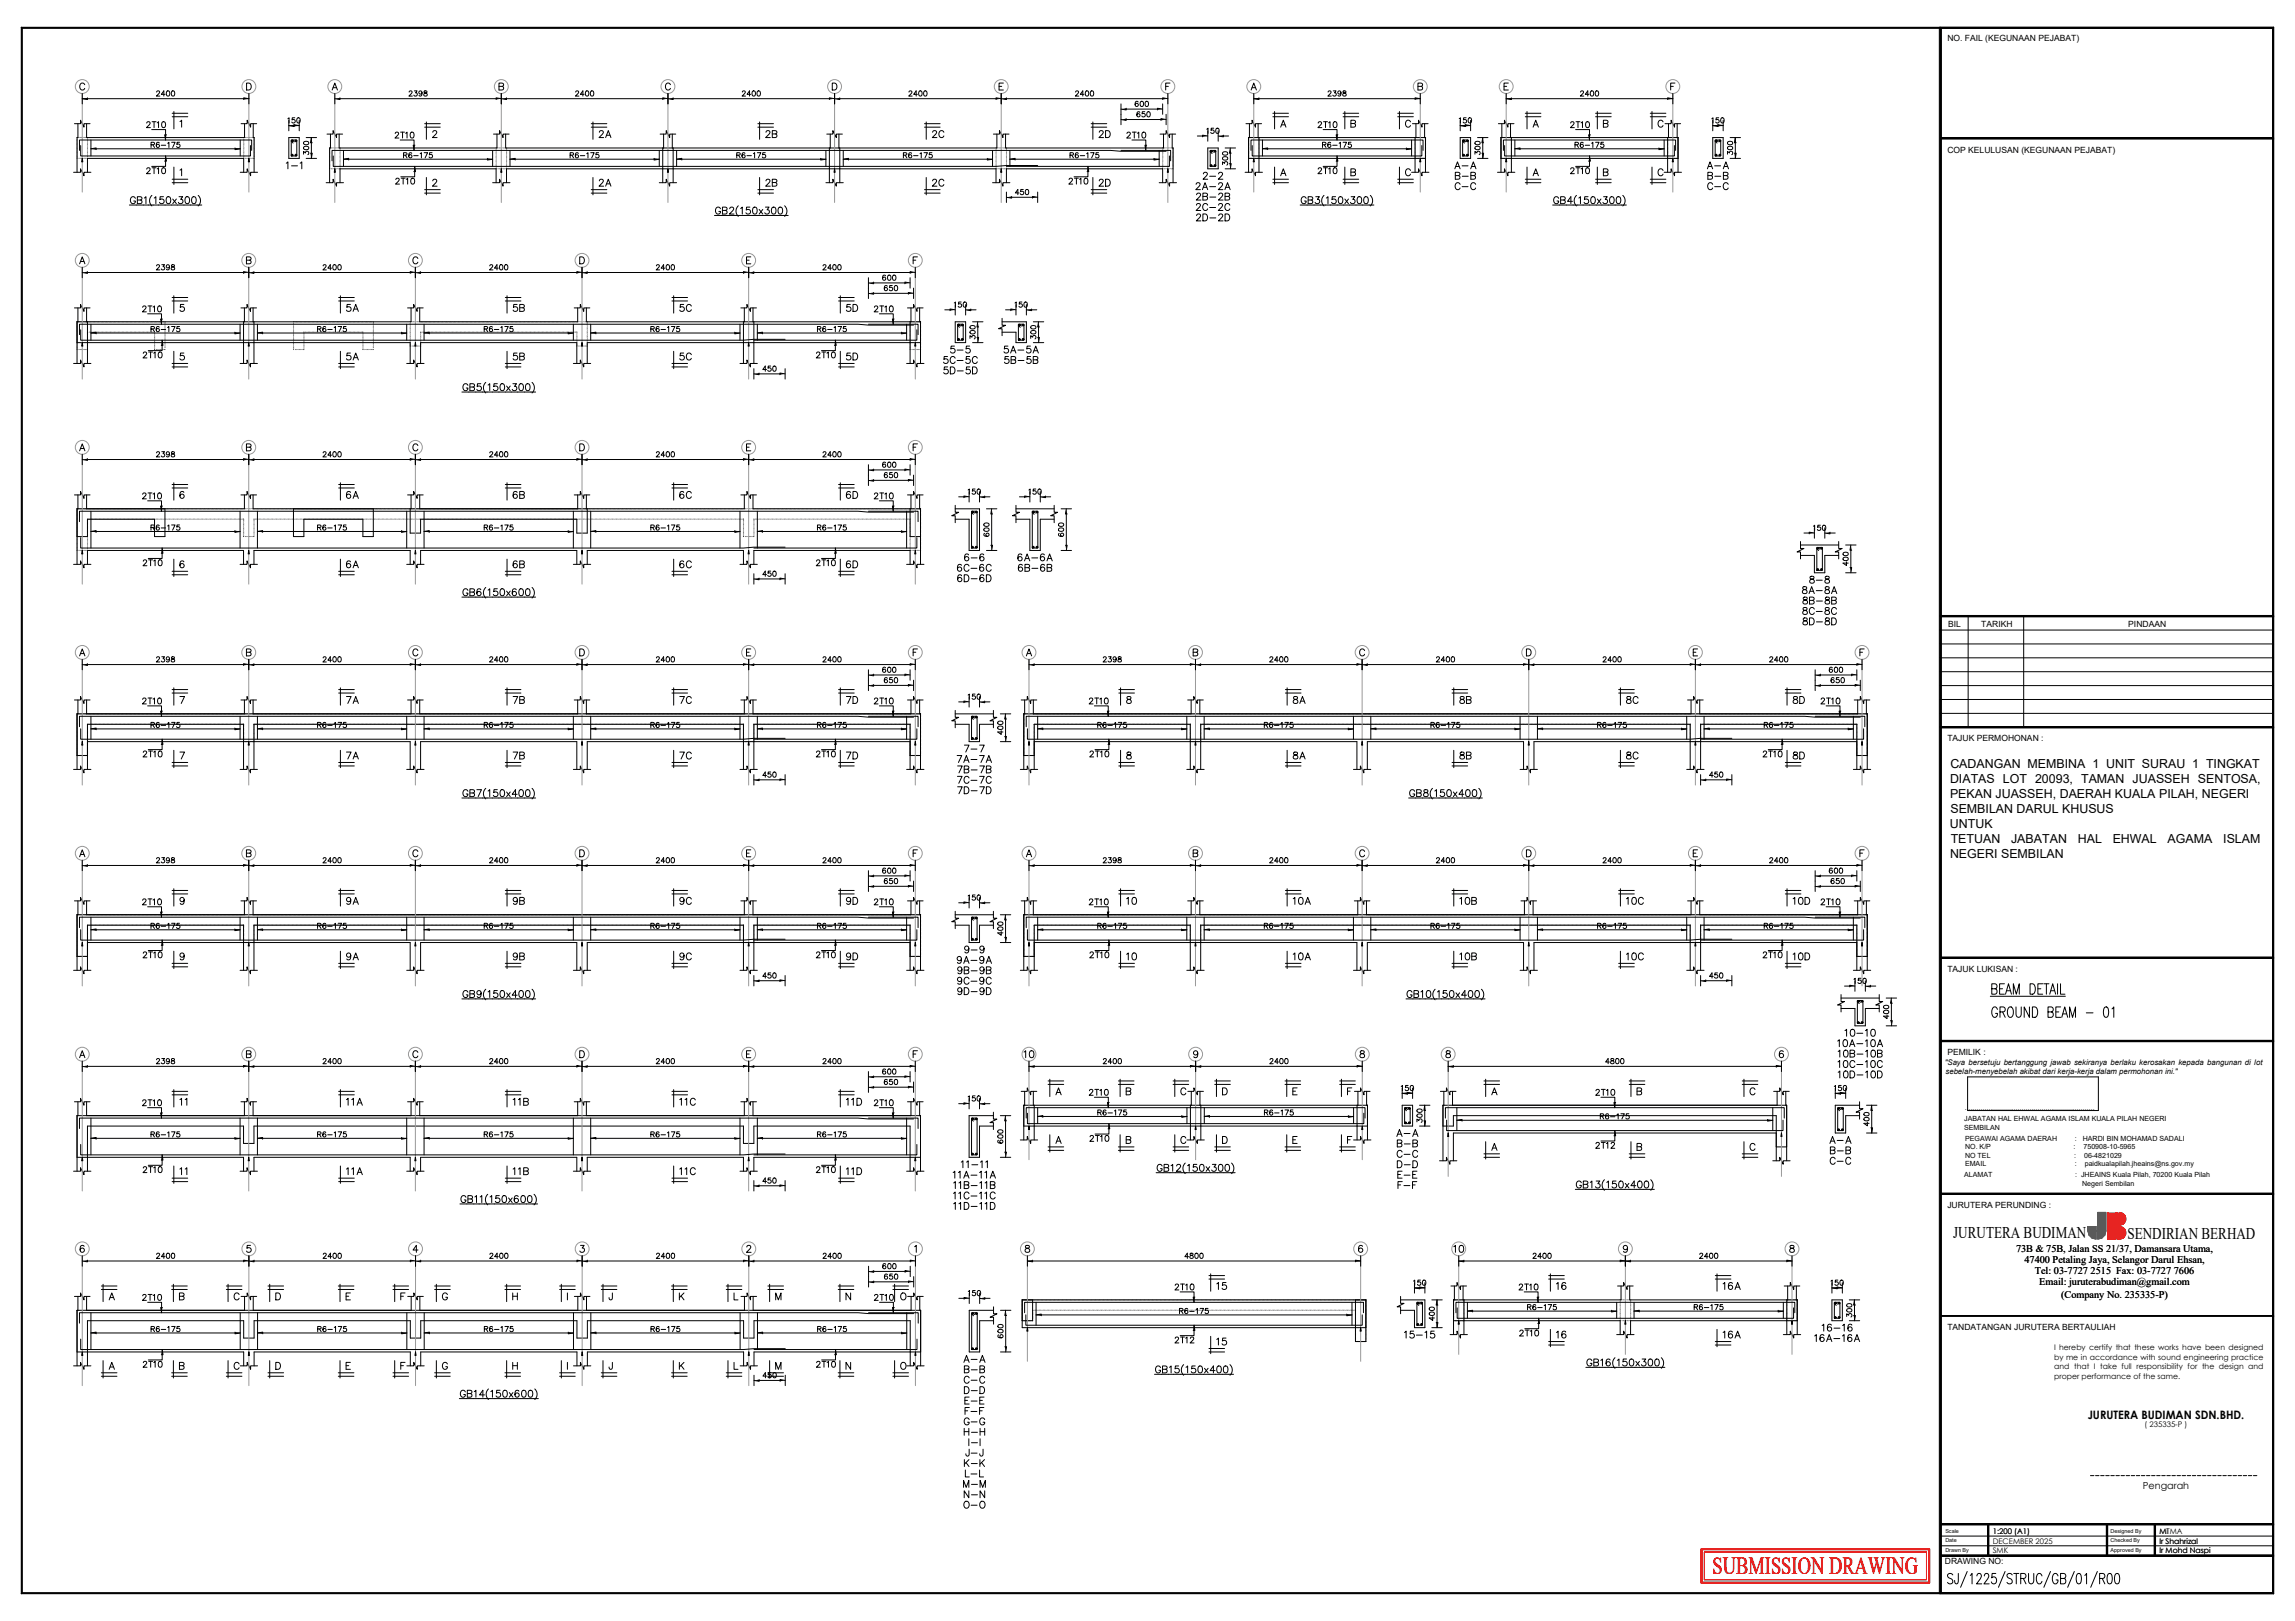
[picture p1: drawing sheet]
<svg xmlns="http://www.w3.org/2000/svg" width="841mm" height="594mm" viewBox="0 0 841 594" stroke-linecap="round" stroke-linejoin="round" font-family="sans-serif">
<defs><g id="words">
<text font-size="9" fill="#f00" x="627.6" y="576.8">SUBMISSION DRAWING</text>
<g font-size="6">
<text x="715.8" y="453.8">JURUTERA BUDIMAN</text>
<text x="779.6" y="454.1">SENDIRIAN BERHAD</text>
</g>
<g font-size="4.5">
<text x="714.7" y="281.6">CADANGAN MEMBINA 1 UNIT SURAU 1 TINGKAT</text>
<text x="714.6" y="287.1">DIATAS LOT 20093, TAMAN JUASSEH SENTOSA,</text>
<text x="714.6" y="292.6">PEKAN JUASSEH, DAERAH KUALA PILAH, NEGERI</text>
<text x="714.7" y="298">SEMBILAN DARUL KHUSUS</text>
<text x="714.6" y="303.5">UNTUK</text>
<text x="714.8" y="309">TETUAN</text>
<text x="737" y="309">JABATAN</text>
<text x="761.4" y="309">HAL</text>
<text x="774.2" y="309">EHWAL</text>
<text x="794.3" y="309">AGAMA</text>
<text x="814.7" y="309">ISLAM</text>
<text x="714.6" y="314.4">NEGERI SEMBILAN</text>
</g>
<text font-size="4.3" x="765" y="519.9">JURUTERA BUDIMAN SDN.BHD.</text>
<g font-size="3.8">
<text x="738.8" y="458.9">73B &amp; 75B, Jalan SS 21/37, Damansara Utama,</text>
<text x="741.9" y="462.6">47400 Petaling Jaya, Selangor Darul Ehsan,</text>
<text x="745.7" y="466.8">Tel: 03-7727 2515 Fax: 03-7727 7606</text>
<text x="747.3" y="471">Email: juruterabudiman@gmail.com</text>
<text x="755.3" y="475.6">(Company No. 235335-P)</text>
</g>
<text font-size="3.5" x="785.2" y="545.7">Pengarah</text>
<g font-size="3.1">
<text x="713.6" y="15.2">NO. FAIL (KEGUNAAN PEJABAT)</text>
<text x="713.6" y="55.9">COP KELULUSAN (KEGUNAAN PEJABAT)</text>
<text x="713.9" y="229.9">BIL</text>
<text x="726.1" y="229.9">TARIKH</text>
<text x="779.9" y="229.9">PINDAAN</text>
<text x="713.6" y="271.7">TAJUK PERMOHONAN :</text>
<text x="713.6" y="356.1">TAJUK LUKISAN :</text>
<text x="713.6" y="386.7">PEMILIK :</text>
<text x="713.6" y="442.6">JURUTERA PERUNDING :</text>
<text x="713.6" y="487.4">TANDATANGAN JURUTERA BERTAULIAH</text>
<text x="712.7" y="573.3">DRAWING NO:</text>
</g>
<g font-size="2.8">
<text x="712.6" y="390.3">&quot;Saya bersetuju bertanggung jawab sekiranya berlaku kerosakan kepada bangunan di lot</text>
<text x="712.9" y="393.7">sebelah-menyebelah akibat dari kerja-kerja dalam permohonan ini.&quot;</text>
<text x="752.7" y="494.8">I hereby certify that these works have been designed</text>
<text x="752.7" y="498.3">by me in accordance with sound engineering practice</text>
<text x="752.8" y="501.8">and that I take full responsibility for the design and</text>
<text x="752.7" y="505.3">proper performance of the same.</text>
<text x="785.9" y="523.1">( 235335-P )</text>
<text x="730.2" y="562">1:200 (A1)</text>
<text x="791.3" y="562">MI</text>
<text x="791.3" y="562">MTMA</text>
<text x="730.2" y="565.8">DECEMBER 2025</text>
<text x="730.2" y="569">SMK</text>
<text x="791.3" y="565.8">Ir Shahrizal</text>
<text x="791.3" y="569">Ir Mohd Naspi</text>
</g>
<g font-size="2.6">
<text x="720" y="406.7">..................................................................</text>
<text x="719.8" y="411">JABATAN HAL EHWAL AGAMA ISLAM KUALA PILAH NEGERI</text>
<text x="719.7" y="414.1">SEMBILAN</text>
<text x="720.1" y="417.9">PEGAWAI AGAMA DAERAH</text>
<text x="760.3" y="417.9">:</text>
<text x="763.2" y="417.9">HARDI BIN MOHAMAD SADALI</text>
<text x="720.1" y="421.1">NO. K/P</text>
<text x="720.1" y="424.2">NO TEL</text>
<text x="759.9" y="421.1">:</text>
<text x="760.1" y="424.2">:</text>
<text x="763.5" y="421.1">750908-10-5965</text>
<text x="763.7" y="424.2">06-4821029</text>
<text x="719.8" y="431.5">ALAMAT</text>
<text x="720.1" y="427.4">EMAIL</text>
<text x="760.3" y="427.4">:</text>
<text x="760.4" y="431.5">: JHEAINS Kuala Pilah, 70200 Kuala Pilah</text>
<text x="763.9" y="427.4">paidkualapilah.jheains@ns.gov.my</text>
<text x="763" y="434.6">Negeri Sembilan</text>
</g>
<g font-size="2">
<text x="712.9" y="561.8">Scale</text>
<text x="773.4" y="561.7">Designed By</text>
<text x="712.9" y="565.1">Date</text>
<text x="712.9" y="568.8">Drawn By</text>
<text x="773.4" y="565.2">Checked By</text>
<text x="773.4" y="568.6">Approved By</text>
</g>
</g></defs>
<!-- layer: Back_Shadow -->
<g fill="none" stroke="#000" stroke-width=".37">
<path d="M28.2 58h.1M28.2 50.4h.1M28.2 51.1h.1M28.2 51.6h.1M28.2 52h.1M28.2 52.5h.1M28.2 53h.1M28.2 53.5h.1M28.2 54h.1M28.2 54.5h.1M28.2 55h.1M28.2 55.4h.1"/>
<path d="M28.2 55.9h.1M28.2 56.4h.1M28.2 56.9h.1M28.2 57.4h.1M28.2 57.9h.1M28.4 50.4h.1M28.9 58h.1M28.9 50.4h.1M29.4 58h.1M29.4 50.4h.1M29.9 58h.1M29.9 50.4h.1"/>
<path d="M30.4 58h.1M30.4 50.4h.1M30.9 58h.1M30.9 50.4h.1M31.4 58h.1M31.4 50.4h.1M31.8 58h.1M32 58h.1M32 57.4h.1M32 56.9h.1M32 56.4h.1M32 55.9h.1"/>
<path d="M32 55.4h.1M32 55h.1M32 54.5h.1M32 54h.1M32 53.5h.1M32 53h.1M32 52.5h.1M32 52h.1M32 51.6h.1M32 51.1h.1M32 50.6h.1M32 50.4h.1"/>
<path d="M89.3 58h.1M89.3 50.4h.1M89.3 51.1h.1M89.3 51.6h.1M89.3 52h.1M89.3 52.5h.1M89.3 53h.1M89.3 53.5h.1M89.3 54h.1M89.3 54.5h.1M89.3 55h.1M89.3 55.4h.1"/>
<path d="M89.3 55.9h.1M89.3 56.4h.1M89.3 56.9h.1M89.3 57.4h.1M89.3 57.9h.1M89.5 50.4h.1M90 58h.1M90 50.4h.1M90.5 58h.1M90.5 50.4h.1M91 58h.1M91 50.4h.1"/>
<path d="M91.4 58h.1M91.4 50.4h.1M91.9 58h.1M91.9 50.4h.1M92.4 58h.1M92.4 50.4h.1M92.9 58h.1M93.1 58h.1M93.1 57.4h.1M93.1 56.9h.1M93.1 56.4h.1M93.1 55.9h.1"/>
<path d="M93.1 55.4h.1M93.1 55h.1M93.1 54.5h.1M93.1 54h.1M93.1 53.5h.1M93.1 53h.1M93.1 52.5h.1M93.1 52h.1M93.1 51.6h.1M93.1 51.1h.1M93.1 50.6h.1M93.1 50.4h.1"/>
<path d="M120.8 54.2h.1M120.8 54.9h.1M120.8 55.4h.1M120.8 55.9h.1M120.8 56.3h.1M120.8 56.8h.1M120.8 57.3h.1M120.8 57.8h.1M120.8 58.3h.1M120.8 58.8h.1M120.8 59.3h.1M120.8 59.7h.1"/>
<path d="M121 54.2h.1M121.5 54.2h.1M122 54.2h.1M122.4 54.2h.1M122.9 54.2h.1M123.4 54.2h.1M123.9 54.2h.1M124.6 59.7h.1M124.6 59.3h.1M124.6 58.8h.1M124.6 58.3h.1M124.6 57.8h.1"/>
<path d="M124.6 57.3h.1M124.6 56.8h.1M124.6 56.3h.1M124.6 55.9h.1M124.6 55.4h.1M124.6 54.9h.1M124.6 54.4h.1M124.6 54.2h.1M181.8 54.2h.1M181.8 54.9h.1M181.8 55.4h.1M181.8 55.9h.1"/>
<path d="M181.8 56.3h.1M181.8 56.8h.1M181.8 57.3h.1M181.8 57.8h.1M181.8 58.3h.1M181.8 58.8h.1M181.8 59.3h.1M181.8 59.7h.1M182 54.2h.1M182.5 54.2h.1M183 54.2h.1M183.5 54.2h.1"/>
<path d="M183.9 54.2h.1M184.4 54.2h.1M184.9 54.2h.1M185.6 59.7h.1M185.6 59.3h.1M185.6 58.8h.1M185.6 58.3h.1M185.6 57.8h.1M185.6 57.3h.1M185.6 56.8h.1M185.6 56.3h.1M185.6 55.9h.1"/>
<path d="M185.6 55.4h.1M185.6 54.9h.1M185.6 54.4h.1M185.6 54.2h.1M365 54.2h.1M365 54.9h.1M365 55.4h.1M365 55.9h.1M365 56.3h.1M365 56.8h.1M365 57.3h.1M365 57.8h.1"/>
<path d="M365 58.3h.1M365 58.8h.1M365 59.3h.1M365 59.7h.1M365.2 54.2h.1M365.7 54.2h.1M366.2 54.2h.1M366.7 54.2h.1M367.1 54.2h.1M367.6 54.2h.1M368.1 54.2h.1M368.8 59.7h.1"/>
<path d="M368.8 59.3h.1M368.8 58.8h.1M368.8 58.3h.1M368.8 57.8h.1M368.8 57.3h.1M368.8 56.8h.1M368.8 56.3h.1M368.8 55.9h.1M368.8 55.4h.1M368.8 54.9h.1M368.8 54.4h.1M368.8 54.2h.1"/>
<path d="M426 54.2h.1M426 54.9h.1M426 55.4h.1M426 55.9h.1M426 56.3h.1M426 56.8h.1M426 57.3h.1M426 57.8h.1M426 58.3h.1M426 58.8h.1M426 59.3h.1M426 59.7h.1"/>
<path d="M426.3 54.2h.1M426.7 54.2h.1M427.2 54.2h.1M427.7 54.2h.1M428.2 54.2h.1M428.7 54.2h.1M429.2 54.2h.1M429.9 59.7h.1M429.9 59.3h.1M429.9 58.8h.1M429.9 58.3h.1M429.9 57.8h.1"/>
<path d="M429.9 57.3h.1M429.9 56.8h.1M429.9 56.3h.1M429.9 55.9h.1M429.9 55.4h.1M429.9 54.9h.1M429.9 54.4h.1M429.9 54.2h.1M457.5 58h.1M457.5 50.4h.1M457.5 51.1h.1M457.5 51.6h.1"/>
<path d="M457.5 52h.1M457.5 52.5h.1M457.5 53h.1M457.5 53.5h.1M457.5 54h.1M457.5 54.5h.1M457.5 55h.1M457.5 55.4h.1M457.5 55.9h.1M457.5 56.4h.1M457.5 56.9h.1M457.5 57.4h.1"/>
<path d="M457.5 57.9h.1M457.7 50.4h.1M458.2 58h.1M458.2 50.4h.1M458.7 58h.1M458.7 50.4h.1M459.2 58h.1M459.2 50.4h.1M459.7 58h.1M459.7 50.4h.1M460.2 58h.1M460.2 50.4h.1"/>
<path d="M460.7 58h.1M460.7 50.4h.1M461.1 58h.1M461.4 58h.1M461.4 57.4h.1M461.4 56.9h.1M461.4 56.4h.1M461.4 55.9h.1M461.4 55.4h.1M461.4 55h.1M461.4 54.5h.1M461.4 54h.1"/>
<path d="M461.4 53.5h.1M461.4 53h.1M461.4 52.5h.1M461.4 52h.1M461.4 51.6h.1M461.4 51.1h.1M461.4 50.6h.1M461.4 50.4h.1M518.5 58h.1M518.5 50.4h.1M518.5 51.1h.1M518.5 51.6h.1"/>
<path d="M518.5 52h.1M518.5 52.5h.1M518.5 53h.1M518.5 53.5h.1M518.5 54h.1M518.5 54.5h.1M518.5 55h.1M518.5 55.4h.1M518.5 55.9h.1M518.5 56.4h.1M518.5 56.9h.1M518.5 57.4h.1"/>
<path d="M518.5 57.9h.1M518.8 50.4h.1M519.2 58h.1M519.2 50.4h.1M519.7 58h.1M519.7 50.4h.1M520.2 58h.1M520.2 50.4h.1M520.7 58h.1M520.7 50.4h.1M521.2 58h.1M521.2 50.4h.1"/>
<path d="M521.7 58h.1M521.7 50.4h.1M522.2 58h.1M522.4 58h.1M522.4 57.4h.1M522.4 56.9h.1M522.4 56.4h.1M522.4 55.9h.1M522.4 55.4h.1M522.4 55h.1M522.4 54.5h.1M522.4 54h.1"/>
<path d="M522.4 53.5h.1M522.4 53h.1M522.4 52.5h.1M522.4 52h.1M522.4 51.6h.1M522.4 51.1h.1M522.4 50.6h.1M522.4 50.4h.1M550 58h.1M550 50.4h.1M550 51.1h.1M550 51.6h.1"/>
<path d="M550 52h.1M550 52.5h.1M550 53h.1M550 53.5h.1M550 54h.1M550 54.5h.1M550 55h.1M550 55.4h.1M550 55.9h.1M550 56.4h.1M550 56.9h.1M550 57.4h.1"/>
<path d="M550 57.9h.1M550.2 50.4h.1M550.7 58h.1M550.7 50.4h.1M551.2 58h.1M551.2 50.4h.1M551.7 58h.1M551.7 50.4h.1M552.2 58h.1M552.2 50.4h.1M552.7 58h.1M552.7 50.4h.1"/>
<path d="M553.2 58h.1M553.2 50.4h.1M553.6 58h.1M553.8 58h.1M553.8 57.4h.1M553.8 56.9h.1M553.8 56.4h.1M553.8 55.9h.1M553.8 55.4h.1M553.8 55h.1M553.8 54.5h.1M553.8 54h.1"/>
<path d="M553.8 53.5h.1M553.8 53h.1M553.8 52.5h.1M553.8 52h.1M553.8 51.6h.1M553.8 51.1h.1M553.8 50.6h.1M553.8 50.4h.1M611.1 58h.1M611.1 50.4h.1M611.1 51.1h.1M611.1 51.6h.1"/>
<path d="M611.1 52h.1M611.1 52.5h.1M611.1 53h.1M611.1 53.5h.1M611.1 54h.1M611.1 54.5h.1M611.1 55h.1M611.1 55.4h.1M611.1 55.9h.1M611.1 56.4h.1M611.1 56.9h.1M611.1 57.4h.1"/>
<path d="M611.1 57.9h.1M611.3 50.4h.1M611.8 58h.1M611.8 50.4h.1M612.3 58h.1M612.3 50.4h.1M612.8 58h.1M612.8 50.4h.1M613.2 58h.1M613.2 50.4h.1M613.7 58h.1M613.7 50.4h.1"/>
<path d="M614.2 58h.1M614.2 50.4h.1M614.7 58h.1M614.9 58h.1M614.9 57.4h.1M614.9 56.9h.1M614.9 56.4h.1M614.9 55.9h.1M614.9 55.4h.1M614.9 55h.1M614.9 54.5h.1M614.9 54h.1"/>
<path d="M614.9 53.5h.1M614.9 53h.1M614.9 52.5h.1M614.9 52h.1M614.9 51.6h.1M614.9 51.1h.1M614.9 50.6h.1M614.9 50.4h.1M120.8 61.9h.1M120.8 60.2h.1M120.8 60.7h.1M120.8 61.2h.1"/>
<path d="M120.8 61.7h.1M121.5 61.9h.1M122 61.9h.1M122.4 61.9h.1M122.9 61.9h.1M123.4 61.9h.1M123.9 61.9h.1M124.4 61.9h.1M124.6 61.9h.1M124.6 61.2h.1M124.6 60.7h.1M124.6 60.2h.1"/>
<path d="M181.8 61.9h.1M181.8 60.2h.1M181.8 60.7h.1M181.8 61.2h.1M181.8 61.7h.1M182.5 61.9h.1M183 61.9h.1M183.5 61.9h.1M183.9 61.9h.1M184.4 61.9h.1M184.9 61.9h.1M185.4 61.9h.1"/>
<path d="M185.6 61.9h.1M185.6 61.2h.1M185.6 60.7h.1M185.6 60.2h.1M365 61.9h.1M365 60.2h.1M365 60.7h.1M365 61.2h.1M365 61.7h.1M365.7 61.9h.1M366.2 61.9h.1M366.7 61.9h.1"/>
<path d="M367.1 61.9h.1M367.6 61.9h.1M368.1 61.9h.1M368.6 61.9h.1M368.8 61.9h.1M368.8 61.2h.1M368.8 60.7h.1M368.8 60.2h.1M426 61.9h.1M426 60.2h.1M426 60.7h.1M426 61.2h.1"/>
<path d="M426 61.7h.1M426.7 61.9h.1M427.2 61.9h.1M427.7 61.9h.1M428.2 61.9h.1M428.7 61.9h.1M429.2 61.9h.1M429.7 61.9h.1M429.9 61.9h.1M429.9 61.2h.1M429.9 60.7h.1M429.9 60.2h.1"/>
<path d="M28.2 117.9h.1M28.2 118.6h.1M28.2 119.1h.1M28.2 119.6h.1M28.3 117.9h.1M28.8 117.9h.1M29.3 117.9h.1M29.8 117.9h.1M30.3 117.9h.1M30.8 117.9h.1M31.3 117.9h.1M31.7 117.9h.1"/>
<path d="M32.2 117.9h.1M32.7 117.9h.1M33.2 117.9h.1M33.7 117.9h.1M34.2 117.9h.1M34.6 117.9h.1M35.1 117.9h.1M35.6 117.9h.1M36.1 117.9h.1M36.6 117.9h.1M37.1 117.9h.1M37.6 117.9h.1"/>
<path d="M38 117.9h.1M38.5 117.9h.1M39 117.9h.1M39.5 117.9h.1M40 117.9h.1M40.5 117.9h.1M40.9 117.9h.1M41.4 117.9h.1M41.9 117.9h.1M42.4 117.9h.1M42.9 117.9h.1M43.4 117.9h.1"/>
<path d="M43.9 117.9h.1M44.3 117.9h.1M44.8 117.9h.1M45.3 117.9h.1M45.8 117.9h.1M46.3 117.9h.1M46.8 117.9h.1M47.2 117.9h.1M47.7 117.9h.1M48.2 117.9h.1M48.7 117.9h.1M49.2 117.9h.1"/>
<path d="M49.7 117.9h.1M50.2 117.9h.1M50.6 117.9h.1M51.1 117.9h.1M51.6 117.9h.1M52.1 117.9h.1M52.6 117.9h.1M53.1 117.9h.1M53.5 117.9h.1M54 117.9h.1M54.5 117.9h.1M55 117.9h.1"/>
<path d="M55.5 117.9h.1M56 117.9h.1M56.5 117.9h.1M56.9 117.9h.1M57.4 117.9h.1M57.9 117.9h.1M58.4 117.9h.1M58.9 117.9h.1M59.4 117.9h.1M59.8 117.9h.1M60.4 119.6h.1M60.4 119.1h.1"/>
<path d="M60.4 118.6h.1M60.4 118.2h.1M60.4 117.9h.1M107.5 117.9h.1M107.5 118.6h.1M107.5 119.1h.1M107.5 119.6h.1M107.6 117.9h.1M108.1 117.9h.1M108.6 117.9h.1M109.1 117.9h.1M109.6 117.9h.1"/>
<path d="M110.1 117.9h.1M110.5 117.9h.1M111 117.9h.1M111.5 117.9h.1M112 117.9h.1M112.5 117.9h.1M113 117.9h.1M113.4 117.9h.1M113.9 117.9h.1M114.4 117.9h.1M114.9 117.9h.1M115.4 117.9h.1"/>
<path d="M115.9 117.9h.1M116.4 117.9h.1M116.8 117.9h.1M117.3 117.9h.1M117.8 117.9h.1M118.3 117.9h.1M118.8 117.9h.1M119.3 117.9h.1M119.7 117.9h.1M120.2 117.9h.1M120.7 117.9h.1M121.2 117.9h.1"/>
<path d="M121.7 117.9h.1M122.2 117.9h.1M122.7 117.9h.1M123.1 117.9h.1M123.6 117.9h.1M124.1 117.9h.1M124.6 117.9h.1M125.1 117.9h.1M125.6 117.9h.1M126 117.9h.1M126.5 117.9h.1M127 117.9h.1"/>
<path d="M127.5 117.9h.1M128 117.9h.1M128.5 117.9h.1M129 117.9h.1M129.4 117.9h.1M129.9 117.9h.1M130.4 117.9h.1M130.9 117.9h.1M131.4 117.9h.1M131.9 117.9h.1M132.3 117.9h.1M132.8 117.9h.1"/>
<path d="M133.3 117.9h.1M133.8 117.9h.1M134.3 117.9h.1M134.8 117.9h.1M135.3 117.9h.1M135.7 117.9h.1M136.2 117.9h.1M136.8 119.6h.1M136.8 119.1h.1M136.8 118.6h.1M136.8 118.2h.1M136.8 117.9h.1"/>
<path d="M150.3 117.9h.1M150.3 118.5h.1M150.3 119h.1M150.3 119.5h.1M150.3 120h.1M150.5 117.9h.1M151 117.9h.1M151.5 117.9h.1M152 117.9h.1M152.5 117.9h.1M152.9 117.9h.1M153.4 117.9h.1"/>
<path d="M153.9 117.9h.1M154.4 117.9h.1M154.9 117.9h.1M155.4 117.9h.1M155.8 117.9h.1M156.3 117.9h.1M156.8 117.9h.1M157.3 117.9h.1M157.8 117.9h.1M158.3 117.9h.1M158.8 117.9h.1M159.2 117.9h.1"/>
<path d="M159.7 117.9h.1M160.2 117.9h.1M160.7 117.9h.1M161.2 117.9h.1M161.7 117.9h.1M162.2 117.9h.1M162.6 117.9h.1M163.1 117.9h.1M163.6 117.9h.1M164.1 117.9h.1M164.6 117.9h.1M165.1 117.9h.1"/>
<path d="M165.5 117.9h.1M166 117.9h.1M166.5 117.9h.1M167 117.9h.1M167.5 117.9h.1M168 117.9h.1M168.5 117.9h.1M168.9 117.9h.1M169.4 117.9h.1M169.9 117.9h.1M170.4 117.9h.1M170.9 117.9h.1"/>
<path d="M171.4 117.9h.1M171.8 117.9h.1M172.3 117.9h.1M172.8 117.9h.1M173.3 117.9h.1M173.8 117.9h.1M174.3 117.9h.1M174.8 117.9h.1M175.2 117.9h.1M175.7 117.9h.1M176.2 117.9h.1M176.7 117.9h.1"/>
<path d="M177.2 117.9h.1M177.7 117.9h.1M178.1 117.9h.1M178.6 117.9h.1M179.1 117.9h.1M179.6 117.9h.1M180.1 117.9h.1M180.6 117.9h.1M181.1 117.9h.1M181.5 117.9h.1M182 117.9h.1M182.5 117.9h.1"/>
<path d="M183 117.9h.1M183.5 117.9h.1M184 117.9h.1M184.4 117.9h.1M184.9 117.9h.1M185.4 117.9h.1M185.9 117.9h.1M186.4 117.9h.1M186.9 117.9h.1M187.4 117.9h.1M187.8 117.9h.1M188.3 117.9h.1"/>
<path d="M188.8 117.9h.1M189.3 117.9h.1M189.8 117.9h.1M190.3 117.9h.1M190.7 117.9h.1M191.2 117.9h.1M191.7 117.9h.1M192.2 117.9h.1M192.7 117.9h.1M193.2 117.9h.1M193.7 117.9h.1M194.1 117.9h.1"/>
<path d="M194.6 117.9h.1M195.1 117.9h.1M195.6 117.9h.1M196.1 117.9h.1M196.6 117.9h.1M197 117.9h.1M197.5 117.9h.1M198 117.9h.1M198.5 117.9h.1M199 117.9h.1M199.5 117.9h.1M200 117.9h.1"/>
<path d="M200.4 117.9h.1M200.9 117.9h.1M201.4 117.9h.1M201.9 117.9h.1M202.4 117.9h.1M202.9 117.9h.1M203.3 117.9h.1M203.8 117.9h.1M204.3 117.9h.1M204.8 117.9h.1M205.3 117.9h.1M205.8 117.9h.1"/>
<path d="M206.3 117.9h.1M206.7 117.9h.1M207.2 117.9h.1M207.7 117.9h.1M208.2 117.9h.1M208.7 117.9h.1M209.2 117.9h.1M209.7 117.9h.1M210.1 117.9h.1M210.6 117.9h.1M211.1 117.9h.1M211.6 117.9h.1"/>
<path d="M212.1 117.9h.1M212.6 117.9h.1M213 117.9h.1M213.5 117.9h.1M214 117.9h.1M214.5 117.9h.1M215.2 120h.1M215.2 119.5h.1M215.2 119h.1M215.2 118.5h.1M215.2 118h.1M215.2 117.9h.1"/>
<path d="M333.5 117.9h.1M333.5 118.6h.1M333.5 119.1h.1M333.5 119.6h.1M333.7 117.9h.1M334.2 117.9h.1M334.7 117.9h.1M335.2 117.9h.1M335.7 117.9h.1M336.1 117.9h.1M336.6 117.9h.1M337.3 119.6h.1"/>
<path d="M337.3 119.1h.1M337.3 118.6h.1M337.3 118.2h.1M337.3 117.9h.1M28.2 120.1h.1M28.2 120.6h.1M28.2 121.1h.1M28.2 121.6h.1M28.2 122h.1M28.2 122.5h.1M28.2 123h.1M28.2 123.5h.1"/>
<path d="M28.2 124h.1M28.2 124.5h.1M28.2 124.9h.1M28.2 125.4h.1M28.2 125.9h.1M28.2 126.4h.1M28.2 126.9h.1M28.2 127.4h.1M28.2 127.9h.1M28.2 128.1h.1M28.9 128.1h.1M29.4 128.1h.1"/>
<path d="M29.9 128.1h.1M30.4 128.1h.1M30.9 128.1h.1M31.4 128.1h.1M31.8 128.1h.1M32 128.1h.1M32 127.6h.1M32 127.1h.1M32 126.6h.1M32 126.1h.1M32 125.6h.1M32 125.2h.1"/>
<path d="M32 124.7h.1M32 124.2h.1M32 123.7h.1M32 123.2h.1M32 122.7h.1M32 122.3h.1M32 121.8h.1M32 121.7h.1M32.7 121.7h.1M33.2 121.7h.1M33.7 121.7h.1M34.2 121.7h.1"/>
<path d="M34.6 121.7h.1M35.1 121.7h.1M35.6 121.7h.1M36.1 121.7h.1M36.6 121.7h.1M37.1 121.7h.1M37.6 121.7h.1M38 121.7h.1M38.5 121.7h.1M39 121.7h.1M39.5 121.7h.1M40 121.7h.1"/>
<path d="M40.5 121.7h.1M40.9 121.7h.1M41.4 121.7h.1M41.9 121.7h.1M42.4 121.7h.1M42.9 121.7h.1M43.4 121.7h.1M43.9 121.7h.1M44.3 121.7h.1M44.8 121.7h.1M45.3 121.7h.1M45.8 121.7h.1"/>
<path d="M46.3 121.7h.1M46.8 121.7h.1M47.2 121.7h.1M47.7 121.7h.1M48.2 121.7h.1M48.7 121.7h.1M49.2 121.7h.1M49.7 121.7h.1M50.2 121.7h.1M50.6 121.7h.1M51.1 121.7h.1M51.6 121.7h.1"/>
<path d="M52.1 121.7h.1M52.6 121.7h.1M53.1 121.7h.1M53.5 121.7h.1M54 121.7h.1M54.5 121.7h.1M55 121.7h.1M55.5 121.7h.1M56 121.7h.1M56.5 121.7h.1M56.6 121.7h.1M56.6 122.3h.1"/>
<path d="M56.6 122.7h.1M56.6 123.2h.1M56.6 123.7h.1M56.6 124.2h.1M56.6 124.7h.1M56.6 125.2h.1M56.6 125.6h.1M56.6 126.1h.1M56.6 126.6h.1M56.6 127.1h.1M56.6 127.6h.1M56.6 128.1h.1"/>
<path d="M57.3 128.1h.1M57.8 128.1h.1M58.3 128.1h.1M58.8 128.1h.1M59.3 128.1h.1M59.7 128.1h.1M60.2 128.1h.1M60.4 128.1h.1M60.4 127.4h.1M60.4 126.9h.1M60.4 126.4h.1M60.4 125.9h.1"/>
<path d="M60.4 125.4h.1M60.4 124.9h.1M60.4 124.5h.1M60.4 124h.1M60.4 123.5h.1M60.4 123h.1M60.4 122.5h.1M60.4 122h.1M60.4 121.6h.1M60.4 121.1h.1M60.4 120.6h.1M60.4 120.1h.1"/>
<path d="M107.5 120.1h.1M107.5 120.6h.1M107.5 121.1h.1M107.5 121.6h.1M107.5 122h.1M107.5 122.5h.1M107.5 123h.1M107.5 123.5h.1M107.5 124h.1M107.5 124.5h.1M107.5 124.9h.1M107.5 125.4h.1"/>
<path d="M107.5 125.9h.1M107.5 126.4h.1M107.5 126.9h.1M107.5 127.4h.1M107.5 127.9h.1M107.5 128.1h.1M108.2 128.1h.1M108.7 128.1h.1M109.2 128.1h.1M109.7 128.1h.1M110.2 128.1h.1M110.7 128.1h.1"/>
<path d="M111.1 128.1h.1M111.4 128.1h.1M111.4 127.6h.1M111.4 127.1h.1M111.4 126.6h.1M111.4 126.1h.1M111.4 125.6h.1M111.4 125.2h.1M111.4 124.7h.1M111.4 124.2h.1M111.4 123.7h.1M111.4 123.2h.1"/>
<path d="M111.4 122.7h.1M111.4 122.3h.1M111.4 121.8h.1M111.4 121.7h.1M112 121.7h.1M112.5 121.7h.1M113 121.7h.1M113.4 121.7h.1M113.9 121.7h.1M114.4 121.7h.1M114.9 121.7h.1M115.4 121.7h.1"/>
<path d="M115.9 121.7h.1M116.4 121.7h.1M116.8 121.7h.1M117.3 121.7h.1M117.8 121.7h.1M118.3 121.7h.1M118.8 121.7h.1M119.3 121.7h.1M119.7 121.7h.1M120.2 121.7h.1M120.7 121.7h.1M121.2 121.7h.1"/>
<path d="M121.7 121.7h.1M122.2 121.7h.1M122.7 121.7h.1M123.1 121.7h.1M123.6 121.7h.1M124.1 121.7h.1M124.6 121.7h.1M125.1 121.7h.1M125.6 121.7h.1M126 121.7h.1M126.5 121.7h.1M127 121.7h.1"/>
<path d="M127.5 121.7h.1M128 121.7h.1M128.5 121.7h.1M129 121.7h.1M129.4 121.7h.1M129.9 121.7h.1M130.4 121.7h.1M130.9 121.7h.1M131.4 121.7h.1M131.9 121.7h.1M132.3 121.7h.1M132.8 121.7h.1"/>
<path d="M133 121.7h.1M133 122.3h.1M133 122.7h.1M133 123.2h.1M133 123.7h.1M133 124.2h.1M133 124.7h.1M133 125.2h.1M133 125.6h.1M133 126.1h.1M133 126.6h.1M133 127.1h.1"/>
<path d="M133 127.6h.1M133 128.1h.1M133.7 128.1h.1M134.2 128.1h.1M134.6 128.1h.1M135.1 128.1h.1M135.6 128.1h.1M136.1 128.1h.1M136.6 128.1h.1M136.8 128.1h.1M136.8 127.4h.1M136.8 126.9h.1"/>
<path d="M136.8 126.4h.1M136.8 125.9h.1M136.8 125.4h.1M136.8 124.9h.1M136.8 124.5h.1M136.8 124h.1M136.8 123.5h.1M136.8 123h.1M136.8 122.5h.1M136.8 122h.1M136.8 121.6h.1M136.8 121.1h.1"/>
<path d="M136.8 120.6h.1M136.8 120.1h.1M150.3 120.4h.1M150.3 120.9h.1M150.3 121.4h.1M150.3 121.9h.1M150.3 122.4h.1M150.3 122.9h.1M150.3 123.3h.1M150.3 123.8h.1M150.3 124.3h.1M150.3 124.8h.1"/>
<path d="M150.3 125.3h.1M150.3 125.8h.1M150.3 126.3h.1M150.3 126.7h.1M150.3 126.8h.1M151 126.8h.1M151.5 126.8h.1M152 126.8h.1M152.5 126.8h.1M152.9 126.8h.1M153.4 126.8h.1M153.9 126.8h.1"/>
<path d="M154.1 126.8h.1M154.1 126.2h.1M154.1 125.7h.1M154.1 125.3h.1M154.1 124.8h.1M154.1 124.3h.1M154.1 123.8h.1M154.1 123.3h.1M154.1 122.8h.1M154.1 122.3h.1M154.1 121.9h.1M154.1 121.7h.1"/>
<path d="M154.6 121.7h.1M155.1 121.7h.1M155.6 121.7h.1M156.1 121.7h.1M156.6 121.7h.1M157.1 121.7h.1M157.5 121.7h.1M158 121.7h.1M158.5 121.7h.1M159 121.7h.1M159.5 121.7h.1M160 121.7h.1"/>
<path d="M160.5 121.7h.1M160.9 121.7h.1M161.4 121.7h.1M161.9 121.7h.1M162.4 121.7h.1M162.9 121.7h.1M163.4 121.7h.1M163.8 121.7h.1M164.3 121.7h.1M164.8 121.7h.1M165.3 121.7h.1M165.8 121.7h.1"/>
<path d="M166.3 121.7h.1M166.8 121.7h.1M167.2 121.7h.1M167.7 121.7h.1M168.2 121.7h.1M168.7 121.7h.1M169.2 121.7h.1M169.7 121.7h.1M170.1 121.7h.1M170.6 121.7h.1M171.1 121.7h.1M171.6 121.7h.1"/>
<path d="M172.1 121.7h.1M172.6 121.7h.1M173.1 121.7h.1M173.5 121.7h.1M174 121.7h.1M174.5 121.7h.1M175 121.7h.1M175.5 121.7h.1M176 121.7h.1M176.4 121.7h.1M176.9 121.7h.1M177.4 121.7h.1"/>
<path d="M177.9 121.7h.1M178.4 121.7h.1M178.9 121.7h.1M179.4 121.7h.1M179.8 121.7h.1M180.3 121.7h.1M180.8 121.7h.1M181.3 121.7h.1M181.8 121.7h.1M182.3 121.7h.1M182.7 121.7h.1M183.2 121.7h.1"/>
<path d="M183.7 121.7h.1M184.2 121.7h.1M184.7 121.7h.1M185.2 121.7h.1M185.7 121.7h.1M186.1 121.7h.1M186.6 121.7h.1M187.1 121.7h.1M187.6 121.7h.1M188.1 121.7h.1M188.6 121.7h.1M189.1 121.7h.1"/>
<path d="M189.5 121.7h.1M190 121.7h.1M190.5 121.7h.1M191 121.7h.1M191.5 121.7h.1M192 121.7h.1M192.4 121.7h.1M192.9 121.7h.1M193.4 121.7h.1M193.9 121.7h.1M194.4 121.7h.1M194.9 121.7h.1"/>
<path d="M195.4 121.7h.1M195.8 121.7h.1M196.3 121.7h.1M196.8 121.7h.1M197.3 121.7h.1M197.8 121.7h.1M198.3 121.7h.1M198.7 121.7h.1M199.2 121.7h.1M199.7 121.7h.1M200.2 121.7h.1M200.7 121.7h.1"/>
<path d="M201.2 121.7h.1M201.7 121.7h.1M202.1 121.7h.1M202.6 121.7h.1M203.1 121.7h.1M203.6 121.7h.1M204.1 121.7h.1M204.6 121.7h.1M205 121.7h.1M205.5 121.7h.1M206 121.7h.1M206.5 121.7h.1"/>
<path d="M207 121.7h.1M207.5 121.7h.1M208 121.7h.1M208.4 121.7h.1M208.9 121.7h.1M209.4 121.7h.1M209.9 121.7h.1M210.4 121.7h.1M210.9 121.7h.1M211.3 121.7h.1M211.4 121.7h.1M211.4 122.3h.1"/>
<path d="M211.4 122.8h.1M211.4 123.3h.1M211.4 123.8h.1M211.4 124.3h.1M211.4 124.8h.1M211.4 125.3h.1M211.4 125.7h.1M211.4 126.2h.1M211.4 126.7h.1M211.4 126.8h.1M212.1 126.8h.1M212.6 126.8h.1"/>
<path d="M213 126.8h.1M213.5 126.8h.1M214 126.8h.1M214.5 126.8h.1M215 126.8h.1M215.2 126.8h.1M215.2 126.3h.1M215.2 125.8h.1M215.2 125.3h.1M215.2 124.8h.1M215.2 124.3h.1M215.2 123.8h.1"/>
<path d="M215.2 123.3h.1M215.2 122.9h.1M215.2 122.4h.1M215.2 121.9h.1M215.2 121.4h.1M215.2 120.9h.1M215.2 120.4h.1M333.5 128.1h.1M333.5 120.1h.1M333.5 120.6h.1M333.5 121.1h.1M333.5 121.6h.1"/>
<path d="M333.5 122h.1M333.5 122.5h.1M333.5 123h.1M333.5 123.5h.1M333.5 124h.1M333.5 124.5h.1M333.5 124.9h.1M333.5 125.4h.1M333.5 125.9h.1M333.5 126.4h.1M333.5 126.9h.1M333.5 127.4h.1"/>
<path d="M333.5 127.9h.1M334.2 128.1h.1M334.7 128.1h.1M335.2 128.1h.1M335.7 128.1h.1M336.1 128.1h.1M336.6 128.1h.1M337.1 128.1h.1M337.3 128.1h.1M337.3 127.4h.1M337.3 126.9h.1M337.3 126.4h.1"/>
<path d="M337.3 125.9h.1M337.3 125.4h.1M337.3 124.9h.1M337.3 124.5h.1M337.3 124h.1M337.3 123.5h.1M337.3 123h.1M337.3 122.5h.1M337.3 122h.1M337.3 121.6h.1M337.3 121.1h.1M337.3 120.6h.1"/>
<path d="M337.3 120.1h.1M28.2 186.4h.1M28.2 187.1h.1M28.2 187.5h.1M28.2 188h.1M28.2 188.5h.1M28.2 189h.1M28.2 189.5h.1M28.2 190h.1M28.2 190.4h.1M28.2 190.9h.1M28.2 191.4h.1"/>
<path d="M28.2 191.9h.1M28.2 192.4h.1M28.2 192.9h.1M28.2 193.4h.1M28.2 193.8h.1M28.2 194.3h.1M28.2 194.8h.1M28.2 195.3h.1M28.2 195.8h.1M28.2 196.3h.1M28.2 196.7h.1M28.2 197.2h.1"/>
<path d="M28.2 197.7h.1M28.2 198.2h.1M28.2 198.7h.1M28.2 199.2h.1M28.2 199.7h.1M28.4 186.4h.1M28.9 186.4h.1M29.4 186.4h.1M29.9 186.4h.1M30.3 186.4h.1M30.8 186.4h.1M31.3 186.4h.1"/>
<path d="M31.8 186.4h.1M32 199.6h.1M32 199.1h.1M32 198.7h.1M32 198.2h.1M32 197.7h.1M32 197.2h.1M32 196.7h.1M32 196.2h.1M32 195.7h.1M32 195.3h.1M32 194.8h.1"/>
<path d="M32 194.3h.1M32 193.8h.1M32 193.3h.1M32 192.8h.1M32 192.4h.1M32 191.9h.1M32 191.4h.1M32 190.9h.1M32 190.4h.1M32 190.3h.1M32.3 186.4h.1M32.5 190.3h.1"/>
<path d="M32.8 186.4h.1M33 190.3h.1M33.2 186.4h.1M33.5 190.3h.1M33.7 186.4h.1M34 190.3h.1M34.2 186.4h.1M34.5 190.3h.1M34.7 186.4h.1M35 190.3h.1M35.2 186.4h.1M35.4 190.3h.1"/>
<path d="M35.7 186.4h.1M35.9 190.3h.1M36.2 186.4h.1M36.4 190.3h.1M36.6 186.4h.1M36.9 190.3h.1M37.1 186.4h.1M37.4 190.3h.1M37.6 186.4h.1M37.9 190.3h.1M38.1 186.4h.1M38.4 190.3h.1"/>
<path d="M38.6 186.4h.1M38.8 190.3h.1M39.1 186.4h.1M39.3 190.3h.1M39.5 186.4h.1M39.8 190.3h.1M40 186.4h.1M40.3 190.3h.1M40.5 186.4h.1M40.8 190.3h.1M41 186.4h.1M41.3 190.3h.1"/>
<path d="M41.5 186.4h.1M41.7 190.3h.1M42 186.4h.1M42.2 190.3h.1M42.5 186.4h.1M42.7 190.3h.1M42.9 186.4h.1M43.2 190.3h.1M43.4 186.4h.1M43.7 190.3h.1M43.9 186.4h.1M44.2 190.3h.1"/>
<path d="M44.4 186.4h.1M44.7 190.3h.1M44.9 186.4h.1M45.1 190.3h.1M45.4 186.4h.1M45.6 190.3h.1M45.8 186.4h.1M46.1 190.3h.1M46.3 186.4h.1M46.6 190.3h.1M46.8 186.4h.1M47.1 190.3h.1"/>
<path d="M47.3 186.4h.1M47.6 190.3h.1M47.8 186.4h.1M48 190.3h.1M48.3 186.4h.1M48.5 190.3h.1M48.8 186.4h.1M49 190.3h.1M49.2 186.4h.1M49.5 190.3h.1M49.7 186.4h.1M50 190.3h.1"/>
<path d="M50.2 186.4h.1M50.5 190.3h.1M50.7 186.4h.1M51 190.3h.1M51.2 186.4h.1M51.4 190.3h.1M51.7 186.4h.1M51.9 190.3h.1M52.2 186.4h.1M52.4 190.3h.1M52.6 186.4h.1M52.9 190.3h.1"/>
<path d="M53.1 186.4h.1M53.4 190.3h.1M53.6 186.4h.1M53.9 190.3h.1M54.1 186.4h.1M54.3 190.3h.1M54.6 186.4h.1M54.8 190.3h.1M55.1 186.4h.1M55.3 190.3h.1M55.5 186.4h.1M55.8 190.3h.1"/>
<path d="M56 186.4h.1M56.3 190.3h.1M56.5 186.4h.1M56.8 190.3h.1M57 186.4h.1M57.3 190.3h.1M57.5 186.4h.1M57.7 190.3h.1M58 186.4h.1M58.2 190.3h.1M58.5 186.4h.1M58.7 190.3h.1"/>
<path d="M58.9 186.4h.1M59.2 190.3h.1M59.4 186.4h.1M59.7 190.3h.1M59.9 186.4h.1M60.2 190.3h.1M60.4 186.4h.1M60.6 190.3h.1M60.9 186.4h.1M61.1 190.3h.1M61.4 186.4h.1M61.6 190.3h.1"/>
<path d="M61.8 186.4h.1M62.1 190.3h.1M62.3 186.4h.1M62.6 190.3h.1M62.8 186.4h.1M63.1 190.3h.1M63.3 186.4h.1M63.6 190.3h.1M63.8 186.4h.1M64 190.3h.1M64.3 186.4h.1M64.5 190.3h.1"/>
<path d="M64.8 186.4h.1M65 190.3h.1M65.2 186.4h.1M65.5 190.3h.1M65.7 186.4h.1M66 190.3h.1M66.2 186.4h.1M66.5 190.3h.1M66.7 186.4h.1M66.9 190.3h.1M67.2 186.4h.1M67.4 190.3h.1"/>
<path d="M67.7 186.4h.1M67.9 190.3h.1M68.1 186.4h.1M68.4 190.3h.1M68.6 186.4h.1M68.9 190.3h.1M69.1 186.4h.1M69.4 190.3h.1M69.6 186.4h.1M69.9 190.3h.1M70.1 186.4h.1M70.3 190.3h.1"/>
<path d="M70.6 186.4h.1M70.8 190.3h.1M71.1 186.4h.1M71.3 190.3h.1M71.5 186.4h.1M71.8 190.3h.1M72 186.4h.1M72.3 190.3h.1M72.5 186.4h.1M72.8 190.3h.1M73 186.4h.1M73.2 190.3h.1"/>
<path d="M73.5 186.4h.1M73.7 190.3h.1M74 186.4h.1M74.2 190.3h.1M74.4 186.4h.1M74.7 190.3h.1M74.9 186.4h.1M75.2 190.3h.1M75.4 186.4h.1M75.7 190.3h.1M75.9 186.4h.1M76.2 190.3h.1"/>
<path d="M76.4 186.4h.1M76.6 190.3h.1M76.9 186.4h.1M77.1 190.3h.1M77.4 186.4h.1M77.6 190.3h.1M77.8 186.4h.1M78.1 190.3h.1M78.3 186.4h.1M78.6 190.3h.1M78.8 186.4h.1M79.1 190.3h.1"/>
<path d="M79.3 186.4h.1M79.6 190.3h.1M79.8 186.4h.1M80 190.3h.1M80.3 186.4h.1M80.5 190.3h.1M80.7 186.4h.1M81 190.3h.1M81.2 186.4h.1M81.5 190.3h.1M81.7 186.4h.1M82 190.3h.1"/>
<path d="M82.2 186.4h.1M82.5 190.3h.1M82.7 186.4h.1M82.9 190.3h.1M83.2 186.4h.1M83.4 190.3h.1M83.7 186.4h.1M83.9 190.3h.1M84.1 186.4h.1M84.4 190.3h.1M84.6 186.4h.1M84.9 190.3h.1"/>
<path d="M85.1 186.4h.1M85.4 190.3h.1M85.6 186.4h.1M85.9 190.3h.1M86.1 186.4h.1M86.3 190.3h.1M86.6 186.4h.1M86.8 190.3h.1M87 186.4h.1M87.3 190.3h.1M87.5 186.4h.1M87.8 190.3h.1"/>
<path d="M88 186.4h.1M88.3 190.3h.1M88.5 186.4h.1M88.8 190.3h.1M89 186.4h.1M89.2 190.3h.1M89.2 190.8h.1M89.2 191.3h.1M89.2 191.7h.1M89.2 192.2h.1M89.2 192.7h.1M89.2 193.2h.1"/>
<path d="M89.2 193.7h.1M89.2 194.2h.1M89.2 194.7h.1M89.2 195.1h.1M89.2 195.6h.1M89.2 196.1h.1M89.2 196.6h.1M89.5 186.4h.1M89.9 196.6h.1M90 186.4h.1M90.4 196.6h.1M90.4 186.4h.1"/>
<path d="M90.9 196.6h.1M90.9 186.4h.1M91.4 196.6h.1M91.4 186.4h.1M91.9 196.6h.1M91.9 186.4h.1M92.4 196.6h.1M92.4 186.4h.1M92.9 196.6h.1M92.9 186.4h.1M93.1 196.6h.1M93.1 196.1h.1"/>
<path d="M93.1 195.6h.1M93.1 195.1h.1M93.1 194.7h.1M93.1 194.2h.1M93.1 193.7h.1M93.1 193.2h.1M93.1 192.7h.1M93.1 192.2h.1M93.1 191.7h.1M93.1 191.3h.1M93.1 190.8h.1M93.1 190.3h.1"/>
<path d="M93.3 186.4h.1M93.6 190.3h.1M93.8 186.4h.1M94.1 190.3h.1M94.3 186.4h.1M94.5 190.3h.1M94.8 186.4h.1M95 190.3h.1M95.3 186.4h.1M95.5 190.3h.1M95.8 186.4h.1M96 190.3h.1"/>
<path d="M96.3 186.4h.1M96.5 190.3h.1M96.7 186.4h.1M97 190.3h.1M97.2 186.4h.1M97.4 190.3h.1M97.7 186.4h.1M97.9 190.3h.1M98.2 186.4h.1M98.4 190.3h.1M98.7 186.4h.1M98.9 190.3h.1"/>
<path d="M99.2 186.4h.1M99.4 190.3h.1M99.7 186.4h.1M99.9 190.3h.1M100.1 186.4h.1M100.4 190.3h.1M100.6 186.4h.1M100.8 190.3h.1M101.1 186.4h.1M101.3 190.3h.1M101.6 186.4h.1M101.8 190.3h.1"/>
<path d="M102.1 186.4h.1M102.3 190.3h.1M102.6 186.4h.1M102.8 190.3h.1M103 186.4h.1M103.3 190.3h.1M103.5 186.4h.1M103.7 190.3h.1M104 186.4h.1M104.2 190.3h.1M104.5 186.4h.1M104.7 190.3h.1"/>
<path d="M105 186.4h.1M105.2 190.3h.1M105.5 186.4h.1M105.7 190.3h.1M106 186.4h.1M106.2 190.3h.1M106.4 186.4h.1M106.7 190.3h.1M106.9 186.4h.1M107.1 190.3h.1M107.4 186.4h.1M107.6 190.3h.1"/>
<path d="M107.9 186.4h.1M108.1 190.3h.1M108.4 186.4h.1M108.6 190.3h.1M108.9 186.4h.1M109.1 190.3h.1M109.3 186.4h.1M109.6 190.3h.1M109.8 186.4h.1M110 190.3h.1M110.3 186.4h.1M110.5 190.3h.1"/>
<path d="M110.8 186.4h.1M111 190.3h.1M111.3 186.4h.1M111.5 190.3h.1M111.8 186.4h.1M112 190.3h.1M112.3 186.4h.1M112.5 190.3h.1M112.7 186.4h.1M113 190.3h.1M113.2 186.4h.1M113.4 190.3h.1"/>
<path d="M113.7 186.4h.1M113.9 190.3h.1M114.2 186.4h.1M114.4 190.3h.1M114.7 186.4h.1M114.9 190.3h.1M115.2 186.4h.1M115.4 190.3h.1M115.6 186.4h.1M115.9 190.3h.1M116.1 186.4h.1M116.3 190.3h.1"/>
<path d="M116.6 186.4h.1M116.8 190.3h.1M117.1 186.4h.1M117.3 190.3h.1M117.6 186.4h.1M117.8 190.3h.1M118.1 186.4h.1M118.3 190.3h.1M118.6 186.4h.1M118.8 190.3h.1M119 186.4h.1M119.3 190.3h.1"/>
<path d="M119.5 186.4h.1M119.7 190.3h.1M120 186.4h.1M120.2 190.3h.1M120.5 186.4h.1M120.7 190.3h.1M121 186.4h.1M121.2 190.3h.1M121.5 186.4h.1M121.7 190.3h.1M121.9 186.4h.1M122.2 190.3h.1"/>
<path d="M122.4 186.4h.1M122.6 190.3h.1M122.9 186.4h.1M123.1 190.3h.1M123.4 186.4h.1M123.6 190.3h.1M123.9 186.4h.1M124.1 190.3h.1M124.4 186.4h.1M124.6 190.3h.1M124.9 186.4h.1M125.1 190.3h.1"/>
<path d="M125.3 186.4h.1M125.6 190.3h.1M125.8 186.4h.1M126 190.3h.1M126.3 186.4h.1M126.5 190.3h.1M126.8 186.4h.1M127 190.3h.1M127.3 186.4h.1M127.5 190.3h.1M127.8 186.4h.1M128 190.3h.1"/>
<path d="M128.2 186.4h.1M128.5 190.3h.1M128.7 186.4h.1M128.9 190.3h.1M129.2 186.4h.1M129.4 190.3h.1M129.7 186.4h.1M129.9 190.3h.1M130.2 186.4h.1M130.4 190.3h.1M130.7 186.4h.1M130.9 190.3h.1"/>
<path d="M131.2 186.4h.1M131.4 190.3h.1M131.6 186.4h.1M131.9 190.3h.1M132.1 186.4h.1M132.3 190.3h.1M132.6 186.4h.1M132.8 190.3h.1M133.1 186.4h.1M133.3 190.3h.1M133.6 186.4h.1M133.8 190.3h.1"/>
<path d="M134.1 186.4h.1M134.3 190.3h.1M134.5 186.4h.1M134.8 190.3h.1M135 186.4h.1M135.2 190.3h.1M135.5 186.4h.1M135.7 190.3h.1M136 186.4h.1M136.2 190.3h.1M136.5 186.4h.1M136.7 190.3h.1"/>
<path d="M137 186.4h.1M137.2 190.3h.1M137.5 186.4h.1M137.7 190.3h.1M137.9 186.4h.1M138.2 190.3h.1M138.4 186.4h.1M138.6 190.3h.1M138.9 186.4h.1M139.1 190.3h.1M139.4 186.4h.1M139.6 190.3h.1"/>
<path d="M139.9 186.4h.1M140.1 190.3h.1M140.4 186.4h.1M140.6 190.3h.1M140.8 186.4h.1M141.1 190.3h.1M141.3 186.4h.1M141.6 190.3h.1M141.8 186.4h.1M142 190.3h.1M142.3 186.4h.1M142.5 190.3h.1"/>
<path d="M142.8 186.4h.1M143 190.3h.1M143.3 186.4h.1M143.5 190.3h.1M143.8 186.4h.1M144 190.3h.1M144.2 186.4h.1M144.5 190.3h.1M144.7 186.4h.1M144.9 190.3h.1M145.2 186.4h.1M145.4 190.3h.1"/>
<path d="M145.7 186.4h.1M145.9 190.3h.1M146.2 186.4h.1M146.4 190.3h.1M146.7 186.4h.1M146.9 190.3h.1M147.2 186.4h.1M147.4 190.3h.1M147.6 186.4h.1M147.9 190.3h.1M148.1 186.4h.1M148.3 190.3h.1"/>
<path d="M148.6 186.4h.1M148.8 190.3h.1M149.1 186.4h.1M149.3 190.3h.1M149.6 186.4h.1M149.8 190.3h.1M150.1 186.4h.1M150.3 190.3h.1M150.5 186.4h.1M150.8 190.3h.1M151 186.4h.1M151.2 190.3h.1"/>
<path d="M151.5 186.4h.1M151.7 190.3h.1M152 186.4h.1M152.2 190.3h.1M152.5 186.4h.1M152.7 190.3h.1M153 186.4h.1M153.2 190.3h.1M153.5 186.4h.1M153.7 190.3h.1M153.9 186.4h.1M154.2 190.3h.1"/>
<path d="M154.4 186.4h.1M154.6 190.3h.1M154.9 186.4h.1M155.1 190.3h.1M155.4 186.4h.1M155.6 190.3h.1M155.9 186.4h.1M156.1 190.3h.1M156.4 186.4h.1M156.6 190.3h.1M156.8 186.4h.1M157.1 190.3h.1"/>
<path d="M157.3 186.4h.1M157.5 190.3h.1M157.8 186.4h.1M158 190.3h.1M158.3 186.4h.1M158.5 190.3h.1M158.8 186.4h.1M159 190.3h.1M159.3 186.4h.1M159.5 190.3h.1M159.8 186.4h.1M160 190.3h.1"/>
<path d="M160.2 186.4h.1M160.5 190.3h.1M160.7 186.4h.1M160.9 190.3h.1M161.2 186.4h.1M161.4 190.3h.1M161.7 186.4h.1M161.9 190.3h.1M162.2 186.4h.1M162.4 190.3h.1M162.7 186.4h.1M162.9 190.3h.1"/>
<path d="M163.1 186.4h.1M163.4 190.3h.1M163.6 186.4h.1M163.8 190.3h.1M164.1 186.4h.1M164.3 190.3h.1M164.6 186.4h.1M164.8 190.3h.1M165.1 186.4h.1M165.3 190.3h.1M165.6 186.4h.1M165.8 190.3h.1"/>
<path d="M166.1 186.4h.1M166.3 190.3h.1M166.5 186.4h.1M166.8 190.3h.1M167 186.4h.1M167.2 190.3h.1M167.5 186.4h.1M167.7 190.3h.1M168 186.4h.1M168.2 190.3h.1M168.5 186.4h.1M168.7 190.3h.1"/>
<path d="M169 186.4h.1M169.2 190.3h.1M169.4 186.4h.1M169.7 190.3h.1M169.9 186.4h.1M170.1 190.3h.1M170.4 186.4h.1M170.6 190.3h.1M170.9 186.4h.1M171.1 190.3h.1M171.4 186.4h.1M171.6 190.3h.1"/>
<path d="M171.9 186.4h.1M172.1 190.3h.1M172.4 186.4h.1M172.6 190.3h.1M172.8 186.4h.1M173.1 190.3h.1M173.3 186.4h.1M173.5 190.3h.1M173.8 186.4h.1M174 190.3h.1M174.3 186.4h.1M174.5 190.3h.1"/>
<path d="M174.8 186.4h.1M175 190.3h.1M175.3 186.4h.1M175.5 190.3h.1M175.7 186.4h.1M176 190.3h.1M176.2 186.4h.1M176.4 190.3h.1M176.7 186.4h.1M176.9 190.3h.1M177.2 186.4h.1M177.4 190.3h.1"/>
<path d="M177.7 186.4h.1M177.9 190.3h.1M178.2 186.4h.1M178.4 190.3h.1M178.7 186.4h.1M178.9 190.3h.1M179.1 186.4h.1M179.4 190.3h.1M179.6 186.4h.1M179.8 190.3h.1M180.1 186.4h.1M180.3 190.3h.1"/>
<path d="M180.6 186.4h.1M180.8 190.3h.1M181.1 186.4h.1M181.3 190.3h.1M181.6 186.4h.1M181.8 190.3h.1M182 186.4h.1M182.3 190.3h.1M182.5 186.4h.1M182.7 190.3h.1M183 186.4h.1M183.2 190.3h.1"/>
<path d="M183.5 186.4h.1M183.7 190.3h.1M184 186.4h.1M184.2 190.3h.1M184.5 186.4h.1M184.7 190.3h.1M185 186.4h.1M185.2 190.3h.1M185.4 186.4h.1M185.7 190.3h.1M185.9 186.4h.1M186.1 190.3h.1"/>
<path d="M186.4 186.4h.1M186.6 190.3h.1M186.9 186.4h.1M187.1 190.3h.1M187.4 186.4h.1M187.6 190.3h.1M187.9 186.4h.1M188.1 190.3h.1M188.3 186.4h.1M188.6 190.3h.1M188.8 186.4h.1M189.1 190.3h.1"/>
<path d="M189.3 186.4h.1M189.5 190.3h.1M189.8 186.4h.1M190 190.3h.1M190.3 186.4h.1M190.5 190.3h.1M190.8 186.4h.1M191 190.3h.1M191.3 186.4h.1M191.5 190.3h.1M191.7 186.4h.1M192 190.3h.1"/>
<path d="M192.2 186.4h.1M192.4 190.3h.1M192.7 186.4h.1M192.9 190.3h.1M193.2 186.4h.1M193.4 190.3h.1M193.7 186.4h.1M193.9 190.3h.1M194.2 186.4h.1M194.4 190.3h.1M194.7 186.4h.1M194.9 190.3h.1"/>
<path d="M195.1 186.4h.1M195.4 190.3h.1M195.6 186.4h.1M195.8 190.3h.1M196.1 186.4h.1M196.3 190.3h.1M196.6 186.4h.1M196.8 190.3h.1M197.1 186.4h.1M197.3 190.3h.1M197.6 186.4h.1M197.8 190.3h.1"/>
<path d="M198 186.4h.1M198.3 190.3h.1M198.5 186.4h.1M198.7 190.3h.1M199 186.4h.1M199.2 190.3h.1M199.5 186.4h.1M199.7 190.3h.1M200 186.4h.1M200.2 190.3h.1M200.5 186.4h.1M200.7 190.3h.1"/>
<path d="M201 186.4h.1M201.2 190.3h.1M201.4 186.4h.1M201.7 190.3h.1M201.9 186.4h.1M202.1 190.3h.1M202.4 186.4h.1M202.6 190.3h.1M202.9 186.4h.1M203.1 190.3h.1M203.4 186.4h.1M203.6 190.3h.1"/>
<path d="M203.9 186.4h.1M204.1 190.3h.1M204.3 186.4h.1M204.6 190.3h.1M204.8 186.4h.1M205 190.3h.1M205.3 186.4h.1M205.5 190.3h.1M205.8 186.4h.1M206 190.3h.1M206.3 186.4h.1M206.5 190.3h.1"/>
<path d="M206.8 186.4h.1M207 190.3h.1M207.3 186.4h.1M207.5 190.3h.1M207.7 186.4h.1M208 190.3h.1M208.2 186.4h.1M208.4 190.3h.1M208.7 186.4h.1M208.9 190.3h.1M209.2 186.4h.1M209.4 190.3h.1"/>
<path d="M209.7 186.4h.1M209.9 190.3h.1M210.2 186.4h.1M210.4 190.3h.1M210.6 186.4h.1M210.9 190.3h.1M211.1 186.4h.1M211.3 190.3h.1M211.6 186.4h.1M211.8 190.3h.1M212.1 186.4h.1M212.3 190.3h.1"/>
<path d="M212.6 186.4h.1M212.8 190.3h.1M213.1 186.4h.1M213.3 190.3h.1M213.6 186.4h.1M213.8 190.3h.1M214 186.4h.1M214.3 190.3h.1M214.5 186.4h.1M214.7 190.3h.1M215 186.4h.1M215.2 190.3h.1"/>
<path d="M215.5 186.4h.1M215.7 190.3h.1M216 186.4h.1M216.2 190.3h.1M216.5 186.4h.1M216.7 190.3h.1M216.9 186.4h.1M217.2 190.3h.1M217.4 186.4h.1M217.6 190.3h.1M217.9 186.4h.1M218.1 190.3h.1"/>
<path d="M218.4 186.4h.1M218.6 190.3h.1M218.9 186.4h.1M219.1 190.3h.1M219.4 186.4h.1M219.6 190.3h.1M219.9 186.4h.1M220.1 190.3h.1M220.3 186.4h.1M220.6 190.3h.1M220.8 186.4h.1M221 190.3h.1"/>
<path d="M221.3 186.4h.1M221.5 190.3h.1M221.8 186.4h.1M222 190.3h.1M222.3 186.4h.1M222.5 190.3h.1M222.8 186.4h.1M223 190.3h.1M223.2 186.4h.1M223.5 190.3h.1M223.7 186.4h.1M223.9 190.3h.1"/>
<path d="M224.2 186.4h.1M224.4 190.3h.1M224.7 186.4h.1M224.9 190.3h.1M225.2 186.4h.1M225.4 190.3h.1M225.7 186.4h.1M225.9 190.3h.1M226.2 186.4h.1M226.4 190.3h.1M226.6 186.4h.1M226.9 190.3h.1"/>
<path d="M227.1 186.4h.1M227.3 190.3h.1M227.6 186.4h.1M227.8 190.3h.1M228.1 186.4h.1M228.3 190.3h.1M228.6 186.4h.1M228.8 190.3h.1M229.1 186.4h.1M229.3 190.3h.1M229.5 186.4h.1M229.8 190.3h.1"/>
<path d="M230 186.4h.1M230.2 190.3h.1M230.5 186.4h.1M230.7 190.3h.1M231 186.4h.1M231.2 190.3h.1M231.5 186.4h.1M231.7 190.3h.1M232 186.4h.1M232.2 190.3h.1M232.5 186.4h.1M232.7 190.3h.1"/>
<path d="M232.9 186.4h.1M233.2 190.3h.1M233.4 186.4h.1M233.6 190.3h.1M233.9 186.4h.1M234.1 190.3h.1M234.4 186.4h.1M234.6 190.3h.1M234.9 186.4h.1M235.1 190.3h.1M235.4 186.4h.1M235.6 190.3h.1"/>
<path d="M235.8 186.4h.1M236.1 190.3h.1M236.3 186.4h.1M236.6 190.3h.1M236.8 186.4h.1M237 190.3h.1M237.3 186.4h.1M237.5 190.3h.1M237.8 186.4h.1M238 190.3h.1M238.3 186.4h.1M238.5 190.3h.1"/>
<path d="M238.8 186.4h.1M239 190.3h.1M239.2 186.4h.1M239.5 190.3h.1M239.7 186.4h.1M239.9 190.3h.1M240.2 186.4h.1M240.4 190.3h.1M240.7 186.4h.1M240.9 190.3h.1M241.2 186.4h.1M241.4 190.3h.1"/>
<path d="M241.7 186.4h.1M241.9 190.3h.1M242.2 186.4h.1M242.4 190.3h.1M242.6 186.4h.1M242.9 190.3h.1M243.1 186.4h.1M243.3 190.3h.1M243.6 186.4h.1M243.8 190.3h.1M244.1 186.4h.1M244.3 190.3h.1"/>
<path d="M244.6 186.4h.1M244.8 190.3h.1M245.1 186.4h.1M245.3 190.3h.1M245.5 186.4h.1M245.8 190.3h.1M246 186.4h.1M246.2 190.3h.1M246.5 186.4h.1M246.7 190.3h.1M247 186.4h.1M247.2 190.3h.1"/>
<path d="M247.5 186.4h.1M247.7 190.3h.1M248 186.4h.1M248.2 190.3h.1M248.5 186.4h.1M248.7 190.3h.1M248.9 186.4h.1M249.2 190.3h.1M249.4 186.4h.1M249.6 190.3h.1M249.9 186.4h.1M250.1 190.3h.1"/>
<path d="M250.4 186.4h.1M250.6 190.3h.1M250.9 186.4h.1M251.1 190.3h.1M251.4 186.4h.1M251.6 190.3h.1M251.8 186.4h.1M252.1 190.3h.1M252.3 186.4h.1M252.5 190.3h.1M252.8 186.4h.1M253 190.3h.1"/>
<path d="M253.3 186.4h.1M253.5 190.3h.1M253.8 186.4h.1M254 190.3h.1M254.3 186.4h.1M254.5 190.3h.1M254.8 186.4h.1M255 190.3h.1M255.2 186.4h.1M255.5 190.3h.1M255.7 186.4h.1M255.9 190.3h.1"/>
<path d="M256.2 186.4h.1M256.4 190.3h.1M256.7 186.4h.1M256.9 190.3h.1M257.2 186.4h.1M257.4 190.3h.1M257.7 186.4h.1M257.9 190.3h.1M258.1 186.4h.1M258.4 190.3h.1M258.6 186.4h.1M258.8 190.3h.1"/>
<path d="M259.1 186.4h.1M259.3 190.3h.1M259.6 186.4h.1M259.8 190.3h.1M260.1 186.4h.1M260.3 190.3h.1M260.6 186.4h.1M260.8 190.3h.1M261.1 186.4h.1M261.3 190.3h.1M261.5 186.4h.1M261.8 190.3h.1"/>
<path d="M262 186.4h.1M262.2 190.3h.1M262.5 186.4h.1M262.7 190.3h.1M263 186.4h.1M263.2 190.3h.1M263.5 186.4h.1M263.7 190.3h.1M264 186.4h.1M264.2 190.3h.1M264.4 186.4h.1M264.7 190.3h.1"/>
<path d="M264.9 186.4h.1M265.1 190.3h.1M265.4 186.4h.1M265.6 190.3h.1M265.9 186.4h.1M266.1 190.3h.1M266.4 186.4h.1M266.6 190.3h.1M266.9 186.4h.1M267.1 190.3h.1M267.4 186.4h.1M267.6 190.3h.1"/>
<path d="M267.8 186.4h.1M268.1 190.3h.1M268.3 186.4h.1M268.5 190.3h.1M268.8 186.4h.1M269 190.3h.1M269.3 186.4h.1M269.5 190.3h.1M269.8 186.4h.1M270 190.3h.1M270.3 186.4h.1M270.5 190.3h.1"/>
<path d="M270.7 186.4h.1M271 190.3h.1M271.2 186.4h.1M271.4 190.3h.1M271.7 186.4h.1M271.9 190.3h.1M272.2 186.4h.1M272.4 190.3h.1M272.4 190.8h.1M272.4 191.3h.1M272.4 191.7h.1M272.4 192.2h.1"/>
<path d="M272.4 192.7h.1M272.4 193.2h.1M272.4 193.7h.1M272.4 194.2h.1M272.4 194.7h.1M272.4 195.1h.1M272.4 195.6h.1M272.4 196.1h.1M272.4 196.6h.1M272.7 186.4h.1M273.1 196.6h.1M273.2 186.4h.1"/>
<path d="M273.6 196.6h.1M273.7 186.4h.1M274.1 196.6h.1M274.1 186.4h.1M274.6 196.6h.1M274.6 186.4h.1M275.1 196.6h.1M275.1 186.4h.1M275.6 196.6h.1M275.6 186.4h.1M276 196.6h.1M276.1 186.4h.1"/>
<path d="M276.3 196.6h.1M276.3 196.1h.1M276.3 195.6h.1M276.3 195.1h.1M276.3 194.7h.1M276.3 194.2h.1M276.3 193.7h.1M276.3 193.2h.1M276.3 192.7h.1M276.3 192.2h.1M276.3 191.7h.1M276.3 191.3h.1"/>
<path d="M276.3 190.8h.1M276.3 190.3h.1M276.6 186.4h.1M276.8 190.3h.1M277 186.4h.1M277.2 190.3h.1M277.5 186.4h.1M277.7 190.3h.1M278 186.4h.1M278.2 190.3h.1M278.5 186.4h.1M278.7 190.3h.1"/>
<path d="M279 186.4h.1M279.2 190.3h.1M279.5 186.4h.1M279.7 190.3h.1M280 186.4h.1M280.2 190.3h.1M280.4 186.4h.1M280.6 190.3h.1M280.9 186.4h.1M281.1 190.3h.1M281.4 186.4h.1M281.6 190.3h.1"/>
<path d="M281.9 186.4h.1M282.1 190.3h.1M282.4 186.4h.1M282.6 190.3h.1M282.9 186.4h.1M283.1 190.3h.1M283.3 186.4h.1M283.6 190.3h.1M283.8 186.4h.1M284 190.3h.1M284.3 186.4h.1M284.5 190.3h.1"/>
<path d="M284.8 186.4h.1M285 190.3h.1M285.3 186.4h.1M285.5 190.3h.1M285.8 186.4h.1M286 190.3h.1M286.3 186.4h.1M286.5 190.3h.1M286.7 186.4h.1M286.9 190.3h.1M287.2 186.4h.1M287.4 190.3h.1"/>
<path d="M287.7 186.4h.1M287.9 190.3h.1M288.2 186.4h.1M288.4 190.3h.1M288.7 186.4h.1M288.9 190.3h.1M289.2 186.4h.1M289.4 190.3h.1M289.7 186.4h.1M289.9 190.3h.1M290.1 186.4h.1M290.3 190.3h.1"/>
<path d="M290.6 186.4h.1M290.8 190.3h.1M291.1 186.4h.1M291.3 190.3h.1M291.6 186.4h.1M291.8 190.3h.1M292.1 186.4h.1M292.3 190.3h.1M292.6 186.4h.1M292.8 190.3h.1M293 186.4h.1M293.2 190.3h.1"/>
<path d="M293.5 186.4h.1M293.7 190.3h.1M294 186.4h.1M294.2 190.3h.1M294.5 186.4h.1M294.7 190.3h.1M295 186.4h.1M295.2 190.3h.1M295.5 186.4h.1M295.7 190.3h.1M296 186.4h.1M296.2 190.3h.1"/>
<path d="M296.4 186.4h.1M296.6 190.3h.1M296.9 186.4h.1M297.1 190.3h.1M297.4 186.4h.1M297.6 190.3h.1M297.9 186.4h.1M298.1 190.3h.1M298.4 186.4h.1M298.6 190.3h.1M298.9 186.4h.1M299.1 190.3h.1"/>
<path d="M299.3 186.4h.1M299.5 190.3h.1M299.8 186.4h.1M300 190.3h.1M300.3 186.4h.1M300.5 190.3h.1M300.8 186.4h.1M301 190.3h.1M301.3 186.4h.1M301.5 190.3h.1M301.8 186.4h.1M302 190.3h.1"/>
<path d="M302.3 186.4h.1M302.5 190.3h.1M302.7 186.4h.1M302.9 190.3h.1M303.2 186.4h.1M303.4 190.3h.1M303.7 186.4h.1M303.9 190.3h.1M304.2 186.4h.1M304.4 190.3h.1M304.7 186.4h.1M304.9 190.3h.1"/>
<path d="M305.2 186.4h.1M305.4 190.3h.1M305.6 186.4h.1M305.8 190.3h.1M306.1 186.4h.1M306.3 190.3h.1M306.6 186.4h.1M306.8 190.3h.1M307.1 186.4h.1M307.3 190.3h.1M307.6 186.4h.1M307.8 190.3h.1"/>
<path d="M308.1 186.4h.1M308.3 190.3h.1M308.6 186.4h.1M308.8 190.3h.1M309 186.4h.1M309.2 190.3h.1M309.5 186.4h.1M309.7 190.3h.1M310 186.4h.1M310.2 190.3h.1M310.5 186.4h.1M310.7 190.3h.1"/>
<path d="M311 186.4h.1M311.2 190.3h.1M311.5 186.4h.1M311.7 190.3h.1M311.9 186.4h.1M312.1 190.3h.1M312.4 186.4h.1M312.6 190.3h.1M312.9 186.4h.1M313.1 190.3h.1M313.4 186.4h.1M313.6 190.3h.1"/>
<path d="M313.9 186.4h.1M314.1 190.3h.1M314.4 186.4h.1M314.6 190.3h.1M314.9 186.4h.1M315.1 190.3h.1M315.3 186.4h.1M315.5 190.3h.1M315.8 186.4h.1M316 190.3h.1M316.3 186.4h.1M316.5 190.3h.1"/>
<path d="M316.8 186.4h.1M317 190.3h.1M317.3 186.4h.1M317.5 190.3h.1M317.8 186.4h.1M318 190.3h.1M318.2 186.4h.1M318.4 190.3h.1M318.7 186.4h.1M318.9 190.3h.1M319.2 186.4h.1M319.4 190.3h.1"/>
<path d="M319.7 186.4h.1M319.9 190.3h.1M320.2 186.4h.1M320.4 190.3h.1M320.7 186.4h.1M320.9 190.3h.1M321.2 186.4h.1M321.4 190.3h.1M321.6 186.4h.1M321.8 190.3h.1M322.1 186.4h.1M322.3 190.3h.1"/>
<path d="M322.6 186.4h.1M322.8 190.3h.1M323.1 186.4h.1M323.3 190.3h.1M323.6 186.4h.1M323.8 190.3h.1M324.1 186.4h.1M324.3 190.3h.1M324.5 186.4h.1M324.7 190.3h.1M325 186.4h.1M325.2 190.3h.1"/>
<path d="M325.5 186.4h.1M325.7 190.3h.1M326 186.4h.1M326.2 190.3h.1M326.5 186.4h.1M326.7 190.3h.1M327 186.4h.1M327.2 190.3h.1M327.5 186.4h.1M327.7 190.3h.1M327.9 186.4h.1M328.1 190.3h.1"/>
<path d="M328.4 186.4h.1M328.6 190.3h.1M328.9 186.4h.1M329.1 190.3h.1M329.4 186.4h.1M329.6 190.3h.1M329.9 186.4h.1M330.1 190.3h.1M330.4 186.4h.1M330.6 190.3h.1M330.8 186.4h.1M331.1 190.3h.1"/>
<path d="M331.3 186.4h.1M331.5 190.3h.1M331.8 186.4h.1M332 190.3h.1M332.3 186.4h.1M332.5 190.3h.1M332.8 186.4h.1M333 190.3h.1M333.3 186.4h.1M333.5 190.3h.1M333.5 190.9h.1M333.5 191.4h.1"/>
<path d="M333.5 191.9h.1M333.5 192.4h.1M333.5 192.8h.1M333.5 193.3h.1M333.5 193.8h.1M333.5 194.3h.1M333.5 194.8h.1M333.5 195.3h.1M333.5 195.7h.1M333.5 196.2h.1M333.5 196.7h.1M333.5 197.2h.1"/>
<path d="M333.5 197.7h.1M333.5 198.2h.1M333.5 198.7h.1M333.5 199.1h.1M333.5 199.6h.1M333.8 186.4h.1M334.2 186.4h.1M334.7 186.4h.1M335.2 186.4h.1M335.7 186.4h.1M336.2 186.4h.1M336.7 186.4h.1"/>
<path d="M337.3 199.7h.1M337.3 199.2h.1M337.3 198.7h.1M337.3 198.2h.1M337.3 197.7h.1M337.3 197.2h.1M337.3 196.7h.1M337.3 196.3h.1M337.3 195.8h.1M337.3 195.3h.1M337.3 194.8h.1M337.3 194.3h.1"/>
<path d="M337.3 193.8h.1M337.3 193.4h.1M337.3 192.9h.1M337.3 192.4h.1M337.3 191.9h.1M337.3 191.4h.1M337.3 190.9h.1M337.3 190.4h.1M337.3 190h.1M337.3 189.5h.1M337.3 189h.1M337.3 188.5h.1"/>
<path d="M337.3 188h.1M337.3 187.5h.1M337.3 187.1h.1M337.3 186.6h.1M337.3 186.4h.1M28.2 200.1h.1M28.2 200.6h.1M28.2 201.1h.1M28.2 201.6h.1M28.2 201.7h.1M28.9 201.7h.1M29.4 201.7h.1"/>
<path d="M29.9 201.7h.1M30.4 201.7h.1M30.9 201.7h.1M31.4 201.7h.1M31.8 201.7h.1M32 201.7h.1M32 201.1h.1M32 200.6h.1M32 200.1h.1M333.5 200.1h.1M333.5 200.6h.1M333.5 201.1h.1"/>
<path d="M333.5 201.6h.1M333.5 201.7h.1M334.2 201.7h.1M334.7 201.7h.1M335.2 201.7h.1M335.7 201.7h.1M336.1 201.7h.1M336.6 201.7h.1M337.1 201.7h.1M337.3 201.7h.1M337.3 201.1h.1M337.3 200.6h.1"/>
<path d="M337.3 200.1h.1M28.2 261.6h.1M28.2 262.2h.1M28.2 262.7h.1M28.2 263.2h.1M28.2 263.6h.1M28.2 264.1h.1M28.2 264.6h.1M28.2 265.1h.1M28.2 265.6h.1M28.2 266.1h.1M28.2 266.6h.1"/>
<path d="M28.2 267h.1M28.2 267.5h.1M28.2 268h.1M28.2 268.5h.1M28.2 269h.1M28.2 269.5h.1M28.2 270h.1M28.2 270.4h.1M28.2 270.9h.1M28.2 271.4h.1M28.2 271.9h.1M28.2 272.4h.1"/>
<path d="M28.2 272.9h.1M28.2 273.3h.1M28.2 273.8h.1M28.2 274.3h.1M28.2 274.8h.1M28.2 275.3h.1M28.2 275.8h.1M28.2 276.3h.1M28.2 276.7h.1M28.2 276.9h.1M28.4 261.6h.1M28.9 261.6h.1"/>
<path d="M28.9 276.9h.1M29.4 261.6h.1M29.4 276.9h.1M29.9 261.6h.1M29.9 276.9h.1M30.3 261.6h.1M30.4 276.9h.1M30.8 261.6h.1M30.9 276.9h.1M31.3 261.6h.1M31.4 276.9h.1M31.8 261.6h.1"/>
<path d="M31.8 276.9h.1M32 276.9h.1M32 276.2h.1M32 275.7h.1M32 275.3h.1M32 274.8h.1M32 274.3h.1M32 273.8h.1M32 273.3h.1M32 272.8h.1M32 272.3h.1M32 271.9h.1"/>
<path d="M32 271.4h.1M32 270.9h.1M32 270.4h.1M32 269.9h.1M32 269.4h.1M32 269h.1M32 268.5h.1M32 268h.1M32 267.5h.1M32 267h.1M32 266.5h.1M32 266h.1"/>
<path d="M32 265.6h.1M32 265.4h.1M32.3 261.6h.1M32.5 265.4h.1M32.8 261.6h.1M33 265.4h.1M33.2 261.6h.1M33.5 265.4h.1M33.7 261.6h.1M34 265.4h.1M34.2 261.6h.1M34.5 265.4h.1"/>
<path d="M34.7 261.6h.1M35 265.4h.1M35.2 261.6h.1M35.4 265.4h.1M35.7 261.6h.1M35.9 265.4h.1M36.2 261.6h.1M36.4 265.4h.1M36.6 261.6h.1M36.9 265.4h.1M37.1 261.6h.1M37.4 265.4h.1"/>
<path d="M37.6 261.6h.1M37.9 265.4h.1M38.1 261.6h.1M38.4 265.4h.1M38.6 261.6h.1M38.8 265.4h.1M39.1 261.6h.1M39.3 265.4h.1M39.5 261.6h.1M39.8 265.4h.1M40 261.6h.1M40.3 265.4h.1"/>
<path d="M40.5 261.6h.1M40.8 265.4h.1M41 261.6h.1M41.3 265.4h.1M41.5 261.6h.1M41.7 265.4h.1M42 261.6h.1M42.2 265.4h.1M42.5 261.6h.1M42.7 265.4h.1M42.9 261.6h.1M43.2 265.4h.1"/>
<path d="M43.4 261.6h.1M43.7 265.4h.1M43.9 261.6h.1M44.2 265.4h.1M44.4 261.6h.1M44.7 265.4h.1M44.9 261.6h.1M45.1 265.4h.1M45.4 261.6h.1M45.6 265.4h.1M45.8 261.6h.1M46.1 265.4h.1"/>
<path d="M46.3 261.6h.1M46.6 265.4h.1M46.8 261.6h.1M47.1 265.4h.1M47.3 261.6h.1M47.6 265.4h.1M47.8 261.6h.1M48 265.4h.1M48.3 261.6h.1M48.5 265.4h.1M48.8 261.6h.1M49 265.4h.1"/>
<path d="M49.2 261.6h.1M49.5 265.4h.1M49.7 261.6h.1M50 265.4h.1M50.2 261.6h.1M50.5 265.4h.1M50.7 261.6h.1M51 265.4h.1M51.2 261.6h.1M51.4 265.4h.1M51.7 261.6h.1M51.9 265.4h.1"/>
<path d="M52.2 261.6h.1M52.4 265.4h.1M52.6 261.6h.1M52.9 265.4h.1M53.1 261.6h.1M53.4 265.4h.1M53.6 261.6h.1M53.9 265.4h.1M54.1 261.6h.1M54.3 265.4h.1M54.6 261.6h.1M54.8 265.4h.1"/>
<path d="M55.1 261.6h.1M55.3 265.4h.1M55.5 261.6h.1M55.8 265.4h.1M56 261.6h.1M56.3 265.4h.1M56.5 261.6h.1M56.8 265.4h.1M57 261.6h.1M57.3 265.4h.1M57.5 261.6h.1M57.7 265.4h.1"/>
<path d="M58 261.6h.1M58.2 265.4h.1M58.5 261.6h.1M58.7 265.4h.1M58.9 261.6h.1M59.2 265.4h.1M59.4 261.6h.1M59.7 265.4h.1M59.9 261.6h.1M60.2 265.4h.1M60.4 261.6h.1M60.6 265.4h.1"/>
<path d="M60.9 261.6h.1M61.1 265.4h.1M61.4 261.6h.1M61.6 265.4h.1M61.8 261.6h.1M62.1 265.4h.1M62.3 261.6h.1M62.6 265.4h.1M62.8 261.6h.1M63.1 265.4h.1M63.3 261.6h.1M63.6 265.4h.1"/>
<path d="M63.8 261.6h.1M64 265.4h.1M64.3 261.6h.1M64.5 265.4h.1M64.8 261.6h.1M65 265.4h.1M65.2 261.6h.1M65.5 265.4h.1M65.7 261.6h.1M66 265.4h.1M66.2 261.6h.1M66.5 265.4h.1"/>
<path d="M66.7 261.6h.1M66.9 265.4h.1M67.2 261.6h.1M67.4 265.4h.1M67.7 261.6h.1M67.9 265.4h.1M68.1 261.6h.1M68.4 265.4h.1M68.6 261.6h.1M68.9 265.4h.1M69.1 261.6h.1M69.4 265.4h.1"/>
<path d="M69.6 261.6h.1M69.9 265.4h.1M70.1 261.6h.1M70.3 265.4h.1M70.6 261.6h.1M70.8 265.4h.1M71.1 261.6h.1M71.3 265.4h.1M71.5 261.6h.1M71.8 265.4h.1M72 261.6h.1M72.3 265.4h.1"/>
<path d="M72.5 261.6h.1M72.8 265.4h.1M73 261.6h.1M73.2 265.4h.1M73.5 261.6h.1M73.7 265.4h.1M74 261.6h.1M74.2 265.4h.1M74.4 261.6h.1M74.7 265.4h.1M74.9 261.6h.1M75.2 265.4h.1"/>
<path d="M75.4 261.6h.1M75.7 265.4h.1M75.9 261.6h.1M76.2 265.4h.1M76.4 261.6h.1M76.6 265.4h.1M76.9 261.6h.1M77.1 265.4h.1M77.4 261.6h.1M77.6 265.4h.1M77.8 261.6h.1M78.1 265.4h.1"/>
<path d="M78.3 261.6h.1M78.6 265.4h.1M78.8 261.6h.1M79.1 265.4h.1M79.3 261.6h.1M79.6 265.4h.1M79.8 261.6h.1M80 265.4h.1M80.3 261.6h.1M80.5 265.4h.1M80.7 261.6h.1M81 265.4h.1"/>
<path d="M81.2 261.6h.1M81.5 265.4h.1M81.7 261.6h.1M82 265.4h.1M82.2 261.6h.1M82.5 265.4h.1M82.7 261.6h.1M82.9 265.4h.1M83.2 261.6h.1M83.4 265.4h.1M83.7 261.6h.1M83.9 265.4h.1"/>
<path d="M84.1 261.6h.1M84.4 265.4h.1M84.6 261.6h.1M84.9 265.4h.1M85.1 261.6h.1M85.4 265.4h.1M85.6 261.6h.1M85.9 265.4h.1M86.1 261.6h.1M86.3 265.4h.1M86.6 261.6h.1M86.8 265.4h.1"/>
<path d="M87 261.6h.1M87.3 265.4h.1M87.5 261.6h.1M87.8 265.4h.1M88 261.6h.1M88.3 265.4h.1M88.5 261.6h.1M88.8 265.4h.1M89 261.6h.1M89.2 265.4h.1M89.2 265.9h.1M89.2 266.4h.1"/>
<path d="M89.2 266.9h.1M89.2 267.4h.1M89.2 267.9h.1M89.2 268.3h.1M89.2 268.8h.1M89.2 269.3h.1M89.2 269.8h.1M89.2 270.3h.1M89.2 270.8h.1M89.2 271.3h.1M89.2 271.7h.1M89.2 271.8h.1"/>
<path d="M89.5 261.6h.1M89.9 271.8h.1M90 261.6h.1M90.4 271.8h.1M90.4 261.6h.1M90.9 271.8h.1M90.9 261.6h.1M91.4 271.8h.1M91.4 261.6h.1M91.9 271.8h.1M91.9 261.6h.1M92.4 271.8h.1"/>
<path d="M92.4 261.6h.1M92.9 271.8h.1M92.9 261.6h.1M93.1 271.8h.1M93.1 271.3h.1M93.1 270.8h.1M93.1 270.3h.1M93.1 269.8h.1M93.1 269.3h.1M93.1 268.8h.1M93.1 268.3h.1M93.1 267.9h.1"/>
<path d="M93.1 267.4h.1M93.1 266.9h.1M93.1 266.4h.1M93.1 265.9h.1M93.1 265.4h.1M93.3 261.6h.1M93.6 265.4h.1M93.8 261.6h.1M94.1 265.4h.1M94.3 261.6h.1M94.5 265.4h.1M94.8 261.6h.1"/>
<path d="M95 265.4h.1M95.3 261.6h.1M95.5 265.4h.1M95.8 261.6h.1M96 265.4h.1M96.3 261.6h.1M96.5 265.4h.1M96.7 261.6h.1M97 265.4h.1M97.2 261.6h.1M97.4 265.4h.1M97.7 261.6h.1"/>
<path d="M97.9 265.4h.1M98.2 261.6h.1M98.4 265.4h.1M98.7 261.6h.1M98.9 265.4h.1M99.2 261.6h.1M99.4 265.4h.1M99.7 261.6h.1M99.9 265.4h.1M100.1 261.6h.1M100.4 265.4h.1M100.6 261.6h.1"/>
<path d="M100.8 265.4h.1M101.1 261.6h.1M101.3 265.4h.1M101.6 261.6h.1M101.8 265.4h.1M102.1 261.6h.1M102.3 265.4h.1M102.6 261.6h.1M102.8 265.4h.1M103 261.6h.1M103.3 265.4h.1M103.5 261.6h.1"/>
<path d="M103.7 265.4h.1M104 261.6h.1M104.2 265.4h.1M104.5 261.6h.1M104.7 265.4h.1M105 261.6h.1M105.2 265.4h.1M105.5 261.6h.1M105.7 265.4h.1M106 261.6h.1M106.2 265.4h.1M106.4 261.6h.1"/>
<path d="M106.7 265.4h.1M106.9 261.6h.1M107.1 265.4h.1M107.4 261.6h.1M107.6 265.4h.1M107.9 261.6h.1M108.1 265.4h.1M108.4 261.6h.1M108.6 265.4h.1M108.9 261.6h.1M109.1 265.4h.1M109.3 261.6h.1"/>
<path d="M109.6 265.4h.1M109.8 261.6h.1M110 265.4h.1M110.3 261.6h.1M110.5 265.4h.1M110.8 261.6h.1M111 265.4h.1M111.3 261.6h.1M111.5 265.4h.1M111.8 261.6h.1M112 265.4h.1M112.3 261.6h.1"/>
<path d="M112.5 265.4h.1M112.7 261.6h.1M113 265.4h.1M113.2 261.6h.1M113.4 265.4h.1M113.7 261.6h.1M113.9 265.4h.1M114.2 261.6h.1M114.4 265.4h.1M114.7 261.6h.1M114.9 265.4h.1M115.2 261.6h.1"/>
<path d="M115.4 265.4h.1M115.6 261.6h.1M115.9 265.4h.1M116.1 261.6h.1M116.3 265.4h.1M116.6 261.6h.1M116.8 265.4h.1M117.1 261.6h.1M117.3 265.4h.1M117.6 261.6h.1M117.8 265.4h.1M118.1 261.6h.1"/>
<path d="M118.3 265.4h.1M118.6 261.6h.1M118.8 265.4h.1M119 261.6h.1M119.3 265.4h.1M119.5 261.6h.1M119.7 265.4h.1M120 261.6h.1M120.2 265.4h.1M120.5 261.6h.1M120.7 265.4h.1M121 261.6h.1"/>
<path d="M121.2 265.4h.1M121.5 261.6h.1M121.7 265.4h.1M121.9 261.6h.1M122.2 265.4h.1M122.4 261.6h.1M122.6 265.4h.1M122.9 261.6h.1M123.1 265.4h.1M123.4 261.6h.1M123.6 265.4h.1M123.9 261.6h.1"/>
<path d="M124.1 265.4h.1M124.4 261.6h.1M124.6 265.4h.1M124.9 261.6h.1M125.1 265.4h.1M125.3 261.6h.1M125.6 265.4h.1M125.8 261.6h.1M126 265.4h.1M126.3 261.6h.1M126.5 265.4h.1M126.8 261.6h.1"/>
<path d="M127 265.4h.1M127.3 261.6h.1M127.5 265.4h.1M127.8 261.6h.1M128 265.4h.1M128.2 261.6h.1M128.5 265.4h.1M128.7 261.6h.1M128.9 265.4h.1M129.2 261.6h.1M129.4 265.4h.1M129.7 261.6h.1"/>
<path d="M129.9 265.4h.1M130.2 261.6h.1M130.4 265.4h.1M130.7 261.6h.1M130.9 265.4h.1M131.2 261.6h.1M131.4 265.4h.1M131.6 261.6h.1M131.9 265.4h.1M132.1 261.6h.1M132.3 265.4h.1M132.6 261.6h.1"/>
<path d="M132.8 265.4h.1M133.1 261.6h.1M133.3 265.4h.1M133.6 261.6h.1M133.8 265.4h.1M134.1 261.6h.1M134.3 265.4h.1M134.5 261.6h.1M134.8 265.4h.1M135 261.6h.1M135.2 265.4h.1M135.5 261.6h.1"/>
<path d="M135.7 265.4h.1M136 261.6h.1M136.2 265.4h.1M136.5 261.6h.1M136.7 265.4h.1M137 261.6h.1M137.2 265.4h.1M137.5 261.6h.1M137.7 265.4h.1M137.9 261.6h.1M138.2 265.4h.1M138.4 261.6h.1"/>
<path d="M138.6 265.4h.1M138.9 261.6h.1M139.1 265.4h.1M139.4 261.6h.1M139.6 265.4h.1M139.9 261.6h.1M140.1 265.4h.1M140.4 261.6h.1M140.6 265.4h.1M140.8 261.6h.1M141.1 265.4h.1M141.3 261.6h.1"/>
<path d="M141.6 265.4h.1M141.8 261.6h.1M142 265.4h.1M142.3 261.6h.1M142.5 265.4h.1M142.8 261.6h.1M143 265.4h.1M143.3 261.6h.1M143.5 265.4h.1M143.8 261.6h.1M144 265.4h.1M144.2 261.6h.1"/>
<path d="M144.5 265.4h.1M144.7 261.6h.1M144.9 265.4h.1M145.2 261.6h.1M145.4 265.4h.1M145.7 261.6h.1M145.9 265.4h.1M146.2 261.6h.1M146.4 265.4h.1M146.7 261.6h.1M146.9 265.4h.1M147.2 261.6h.1"/>
<path d="M147.4 265.4h.1M147.6 261.6h.1M147.9 265.4h.1M148.1 261.6h.1M148.3 265.4h.1M148.6 261.6h.1M148.8 265.4h.1M149.1 261.6h.1M149.3 265.4h.1M149.6 261.6h.1M149.8 265.4h.1M150.1 261.6h.1"/>
<path d="M150.3 265.4h.1M150.5 261.6h.1M150.8 265.4h.1M151 261.6h.1M151.2 265.4h.1M151.5 261.6h.1M151.7 265.4h.1M152 261.6h.1M152.2 265.4h.1M152.5 261.6h.1M152.7 265.4h.1M153 261.6h.1"/>
<path d="M153.2 265.4h.1M153.5 261.6h.1M153.7 265.4h.1M153.9 261.6h.1M154.2 265.4h.1M154.4 261.6h.1M154.6 265.4h.1M154.9 261.6h.1M155.1 265.4h.1M155.4 261.6h.1M155.6 265.4h.1M155.9 261.6h.1"/>
<path d="M156.1 265.4h.1M156.4 261.6h.1M156.6 265.4h.1M156.8 261.6h.1M157.1 265.4h.1M157.3 261.6h.1M157.5 265.4h.1M157.8 261.6h.1M158 265.4h.1M158.3 261.6h.1M158.5 265.4h.1M158.8 261.6h.1"/>
<path d="M159 265.4h.1M159.3 261.6h.1M159.5 265.4h.1M159.8 261.6h.1M160 265.4h.1M160.2 261.6h.1M160.5 265.4h.1M160.7 261.6h.1M160.9 265.4h.1M161.2 261.6h.1M161.4 265.4h.1M161.7 261.6h.1"/>
<path d="M161.9 265.4h.1M162.2 261.6h.1M162.4 265.4h.1M162.7 261.6h.1M162.9 265.4h.1M163.1 261.6h.1M163.4 265.4h.1M163.6 261.6h.1M163.8 265.4h.1M164.1 261.6h.1M164.3 265.4h.1M164.6 261.6h.1"/>
<path d="M164.8 265.4h.1M165.1 261.6h.1M165.3 265.4h.1M165.6 261.6h.1M165.8 265.4h.1M166.1 261.6h.1M166.3 265.4h.1M166.5 261.6h.1M166.8 265.4h.1M167 261.6h.1M167.2 265.4h.1M167.5 261.6h.1"/>
<path d="M167.7 265.4h.1M168 261.6h.1M168.2 265.4h.1M168.5 261.6h.1M168.7 265.4h.1M169 261.6h.1M169.2 265.4h.1M169.4 261.6h.1M169.7 265.4h.1M169.9 261.6h.1M170.1 265.4h.1M170.4 261.6h.1"/>
<path d="M170.6 265.4h.1M170.9 261.6h.1M171.1 265.4h.1M171.4 261.6h.1M171.6 265.4h.1M171.9 261.6h.1M172.1 265.4h.1M172.4 261.6h.1M172.6 265.4h.1M172.8 261.6h.1M173.1 265.4h.1M173.3 261.6h.1"/>
<path d="M173.5 265.4h.1M173.8 261.6h.1M174 265.4h.1M174.3 261.6h.1M174.5 265.4h.1M174.8 261.6h.1M175 265.4h.1M175.3 261.6h.1M175.5 265.4h.1M175.7 261.6h.1M176 265.4h.1M176.2 261.6h.1"/>
<path d="M176.4 265.4h.1M176.7 261.6h.1M176.9 265.4h.1M177.2 261.6h.1M177.4 265.4h.1M177.7 261.6h.1M177.9 265.4h.1M178.2 261.6h.1M178.4 265.4h.1M178.7 261.6h.1M178.9 265.4h.1M179.1 261.6h.1"/>
<path d="M179.4 265.4h.1M179.6 261.6h.1M179.8 265.4h.1M180.1 261.6h.1M180.3 265.4h.1M180.6 261.6h.1M180.8 265.4h.1M181.1 261.6h.1M181.3 265.4h.1M181.6 261.6h.1M181.8 265.4h.1M182 261.6h.1"/>
<path d="M182.3 265.4h.1M182.5 261.6h.1M182.7 265.4h.1M183 261.6h.1M183.2 265.4h.1M183.5 261.6h.1M183.7 265.4h.1M184 261.6h.1M184.2 265.4h.1M184.5 261.6h.1M184.7 265.4h.1M185 261.6h.1"/>
<path d="M185.2 265.4h.1M185.4 261.6h.1M185.7 265.4h.1M185.9 261.6h.1M186.1 265.4h.1M186.4 261.6h.1M186.6 265.4h.1M186.9 261.6h.1M187.1 265.4h.1M187.4 261.6h.1M187.6 265.4h.1M187.9 261.6h.1"/>
<path d="M188.1 265.4h.1M188.3 261.6h.1M188.6 265.4h.1M188.8 261.6h.1M189.1 265.4h.1M189.3 261.6h.1M189.5 265.4h.1M189.8 261.6h.1M190 265.4h.1M190.3 261.6h.1M190.5 265.4h.1M190.8 261.6h.1"/>
<path d="M191 265.4h.1M191.3 261.6h.1M191.5 265.4h.1M191.7 261.6h.1M192 265.4h.1M192.2 261.6h.1M192.4 265.4h.1M192.7 261.6h.1M192.9 265.4h.1M193.2 261.6h.1M193.4 265.4h.1M193.7 261.6h.1"/>
<path d="M193.9 265.4h.1M194.2 261.6h.1M194.4 265.4h.1M194.7 261.6h.1M194.9 265.4h.1M195.1 261.6h.1M195.4 265.4h.1M195.6 261.6h.1M195.8 265.4h.1M196.1 261.6h.1M196.3 265.4h.1M196.6 261.6h.1"/>
<path d="M196.8 265.4h.1M197.1 261.6h.1M197.3 265.4h.1M197.6 261.6h.1M197.8 265.4h.1M198 261.6h.1M198.3 265.4h.1M198.5 261.6h.1M198.7 265.4h.1M199 261.6h.1M199.2 265.4h.1M199.5 261.6h.1"/>
<path d="M199.7 265.4h.1M200 261.6h.1M200.2 265.4h.1M200.5 261.6h.1M200.7 265.4h.1M201 261.6h.1M201.2 265.4h.1M201.4 261.6h.1M201.7 265.4h.1M201.9 261.6h.1M202.1 265.4h.1M202.4 261.6h.1"/>
<path d="M202.6 265.4h.1M202.9 261.6h.1M203.1 265.4h.1M203.4 261.6h.1M203.6 265.4h.1M203.9 261.6h.1M204.1 265.4h.1M204.3 261.6h.1M204.6 265.4h.1M204.8 261.6h.1M205 265.4h.1M205.3 261.6h.1"/>
<path d="M205.5 265.4h.1M205.8 261.6h.1M206 265.4h.1M206.3 261.6h.1M206.5 265.4h.1M206.8 261.6h.1M207 265.4h.1M207.3 261.6h.1M207.5 265.4h.1M207.7 261.6h.1M208 265.4h.1M208.2 261.6h.1"/>
<path d="M208.4 265.4h.1M208.7 261.6h.1M208.9 265.4h.1M209.2 261.6h.1M209.4 265.4h.1M209.7 261.6h.1M209.9 265.4h.1M210.2 261.6h.1M210.4 265.4h.1M210.6 261.6h.1M210.9 265.4h.1M211.1 261.6h.1"/>
<path d="M211.3 265.4h.1M211.6 261.6h.1M211.8 265.4h.1M212.1 261.6h.1M212.3 265.4h.1M212.6 261.6h.1M212.8 265.4h.1M213.1 261.6h.1M213.3 265.4h.1M213.6 261.6h.1M213.8 265.4h.1M214 261.6h.1"/>
<path d="M214.3 265.4h.1M214.5 261.6h.1M214.7 265.4h.1M215 261.6h.1M215.2 265.4h.1M215.5 261.6h.1M215.7 265.4h.1M216 261.6h.1M216.2 265.4h.1M216.5 261.6h.1M216.7 265.4h.1M216.9 261.6h.1"/>
<path d="M217.2 265.4h.1M217.4 261.6h.1M217.6 265.4h.1M217.9 261.6h.1M218.1 265.4h.1M218.4 261.6h.1M218.6 265.4h.1M218.9 261.6h.1M219.1 265.4h.1M219.4 261.6h.1M219.6 265.4h.1M219.9 261.6h.1"/>
<path d="M220.1 265.4h.1M220.3 261.6h.1M220.6 265.4h.1M220.8 261.6h.1M221 265.4h.1M221.3 261.6h.1M221.5 265.4h.1M221.8 261.6h.1M222 265.4h.1M222.3 261.6h.1M222.5 265.4h.1M222.8 261.6h.1"/>
<path d="M223 265.4h.1M223.2 261.6h.1M223.5 265.4h.1M223.7 261.6h.1M223.9 265.4h.1M224.2 261.6h.1M224.4 265.4h.1M224.7 261.6h.1M224.9 265.4h.1M225.2 261.6h.1M225.4 265.4h.1M225.7 261.6h.1"/>
<path d="M225.9 265.4h.1M226.2 261.6h.1M226.4 265.4h.1M226.6 261.6h.1M226.9 265.4h.1M227.1 261.6h.1M227.3 265.4h.1M227.6 261.6h.1M227.8 265.4h.1M228.1 261.6h.1M228.3 265.4h.1M228.6 261.6h.1"/>
<path d="M228.8 265.4h.1M229.1 261.6h.1M229.3 265.4h.1M229.5 261.6h.1M229.8 265.4h.1M230 261.6h.1M230.2 265.4h.1M230.5 261.6h.1M230.7 265.4h.1M231 261.6h.1M231.2 265.4h.1M231.5 261.6h.1"/>
<path d="M231.7 265.4h.1M232 261.6h.1M232.2 265.4h.1M232.5 261.6h.1M232.7 265.4h.1M232.9 261.6h.1M233.2 265.4h.1M233.4 261.6h.1M233.6 265.4h.1M233.9 261.6h.1M234.1 265.4h.1M234.4 261.6h.1"/>
<path d="M234.6 265.4h.1M234.9 261.6h.1M235.1 265.4h.1M235.4 261.6h.1M235.6 265.4h.1M235.8 261.6h.1M236.1 265.4h.1M236.3 261.6h.1M236.6 265.4h.1M236.8 261.6h.1M237 265.4h.1M237.3 261.6h.1"/>
<path d="M237.5 265.4h.1M237.8 261.6h.1M238 265.4h.1M238.3 261.6h.1M238.5 265.4h.1M238.8 261.6h.1M239 265.4h.1M239.2 261.6h.1M239.5 265.4h.1M239.7 261.6h.1M239.9 265.4h.1M240.2 261.6h.1"/>
<path d="M240.4 265.4h.1M240.7 261.6h.1M240.9 265.4h.1M241.2 261.6h.1M241.4 265.4h.1M241.7 261.6h.1M241.9 265.4h.1M242.2 261.6h.1M242.4 265.4h.1M242.6 261.6h.1M242.9 265.4h.1M243.1 261.6h.1"/>
<path d="M243.3 265.4h.1M243.6 261.6h.1M243.8 265.4h.1M244.1 261.6h.1M244.3 265.4h.1M244.6 261.6h.1M244.8 265.4h.1M245.1 261.6h.1M245.3 265.4h.1M245.5 261.6h.1M245.8 265.4h.1M246 261.6h.1"/>
<path d="M246.2 265.4h.1M246.5 261.6h.1M246.7 265.4h.1M247 261.6h.1M247.2 265.4h.1M247.5 261.6h.1M247.7 265.4h.1M248 261.6h.1M248.2 265.4h.1M248.5 261.6h.1M248.7 265.4h.1M248.9 261.6h.1"/>
<path d="M249.2 265.4h.1M249.4 261.6h.1M249.6 265.4h.1M249.9 261.6h.1M250.1 265.4h.1M250.4 261.6h.1M250.6 265.4h.1M250.9 261.6h.1M251.1 265.4h.1M251.4 261.6h.1M251.6 265.4h.1M251.8 261.6h.1"/>
<path d="M252.1 265.4h.1M252.3 261.6h.1M252.5 265.4h.1M252.8 261.6h.1M253 265.4h.1M253.3 261.6h.1M253.5 265.4h.1M253.8 261.6h.1M254 265.4h.1M254.3 261.6h.1M254.5 265.4h.1M254.8 261.6h.1"/>
<path d="M255 265.4h.1M255.2 261.6h.1M255.5 265.4h.1M255.7 261.6h.1M255.9 265.4h.1M256.2 261.6h.1M256.4 265.4h.1M256.7 261.6h.1M256.9 265.4h.1M257.2 261.6h.1M257.4 265.4h.1M257.7 261.6h.1"/>
<path d="M257.9 265.4h.1M258.1 261.6h.1M258.4 265.4h.1M258.6 261.6h.1M258.8 265.4h.1M259.1 261.6h.1M259.3 265.4h.1M259.6 261.6h.1M259.8 265.4h.1M260.1 261.6h.1M260.3 265.4h.1M260.6 261.6h.1"/>
<path d="M260.8 265.4h.1M261.1 261.6h.1M261.3 265.4h.1M261.5 261.6h.1M261.8 265.4h.1M262 261.6h.1M262.2 265.4h.1M262.5 261.6h.1M262.7 265.4h.1M263 261.6h.1M263.2 265.4h.1M263.5 261.6h.1"/>
<path d="M263.7 265.4h.1M264 261.6h.1M264.2 265.4h.1M264.4 261.6h.1M264.7 265.4h.1M264.9 261.6h.1M265.1 265.4h.1M265.4 261.6h.1M265.6 265.4h.1M265.9 261.6h.1M266.1 265.4h.1M266.4 261.6h.1"/>
<path d="M266.6 265.4h.1M266.9 261.6h.1M267.1 265.4h.1M267.4 261.6h.1M267.6 265.4h.1M267.8 261.6h.1M268.1 265.4h.1M268.3 261.6h.1M268.5 265.4h.1M268.8 261.6h.1M269 265.4h.1M269.3 261.6h.1"/>
<path d="M269.5 265.4h.1M269.8 261.6h.1M270 265.4h.1M270.3 261.6h.1M270.5 265.4h.1M270.7 261.6h.1M271 265.4h.1M271.2 261.6h.1M271.4 265.4h.1M271.7 261.6h.1M271.9 265.4h.1M272.2 261.6h.1"/>
<path d="M272.4 265.4h.1M272.4 265.9h.1M272.4 266.4h.1M272.4 266.9h.1M272.4 267.4h.1M272.4 267.9h.1M272.4 268.3h.1M272.4 268.8h.1M272.4 269.3h.1M272.4 269.8h.1M272.4 270.3h.1M272.4 270.8h.1"/>
<path d="M272.4 271.3h.1M272.4 271.7h.1M272.4 271.8h.1M272.7 261.6h.1M273.1 271.8h.1M273.2 261.6h.1M273.6 271.8h.1M273.7 261.6h.1M274.1 271.8h.1M274.1 261.6h.1M274.6 271.8h.1M274.6 261.6h.1"/>
<path d="M275.1 271.8h.1M275.1 261.6h.1M275.6 271.8h.1M275.6 261.6h.1M276 271.8h.1M276.1 261.6h.1M276.3 271.8h.1M276.3 271.3h.1M276.3 270.8h.1M276.3 270.3h.1M276.3 269.8h.1M276.3 269.3h.1"/>
<path d="M276.3 268.8h.1M276.3 268.3h.1M276.3 267.9h.1M276.3 267.4h.1M276.3 266.9h.1M276.3 266.4h.1M276.3 265.9h.1M276.3 265.4h.1M276.6 261.6h.1M276.8 265.4h.1M277 261.6h.1M277.2 265.4h.1"/>
<path d="M277.5 261.6h.1M277.7 265.4h.1M278 261.6h.1M278.2 265.4h.1M278.5 261.6h.1M278.7 265.4h.1M279 261.6h.1M279.2 265.4h.1M279.5 261.6h.1M279.7 265.4h.1M280 261.6h.1M280.2 265.4h.1"/>
<path d="M280.4 261.6h.1M280.6 265.4h.1M280.9 261.6h.1M281.1 265.4h.1M281.4 261.6h.1M281.6 265.4h.1M281.9 261.6h.1M282.1 265.4h.1M282.4 261.6h.1M282.6 265.4h.1M282.9 261.6h.1M283.1 265.4h.1"/>
<path d="M283.3 261.6h.1M283.6 265.4h.1M283.8 261.6h.1M284 265.4h.1M284.3 261.6h.1M284.5 265.4h.1M284.8 261.6h.1M285 265.4h.1M285.3 261.6h.1M285.5 265.4h.1M285.8 261.6h.1M286 265.4h.1"/>
<path d="M286.3 261.6h.1M286.5 265.4h.1M286.7 261.6h.1M286.9 265.4h.1M287.2 261.6h.1M287.4 265.4h.1M287.7 261.6h.1M287.9 265.4h.1M288.2 261.6h.1M288.4 265.4h.1M288.7 261.6h.1M288.9 265.4h.1"/>
<path d="M289.2 261.6h.1M289.4 265.4h.1M289.7 261.6h.1M289.9 265.4h.1M290.1 261.6h.1M290.3 265.4h.1M290.6 261.6h.1M290.8 265.4h.1M291.1 261.6h.1M291.3 265.4h.1M291.6 261.6h.1M291.8 265.4h.1"/>
<path d="M292.1 261.6h.1M292.3 265.4h.1M292.6 261.6h.1M292.8 265.4h.1M293 261.6h.1M293.2 265.4h.1M293.5 261.6h.1M293.7 265.4h.1M294 261.6h.1M294.2 265.4h.1M294.5 261.6h.1M294.7 265.4h.1"/>
<path d="M295 261.6h.1M295.2 265.4h.1M295.5 261.6h.1M295.7 265.4h.1M296 261.6h.1M296.2 265.4h.1M296.4 261.6h.1M296.6 265.4h.1M296.9 261.6h.1M297.1 265.4h.1M297.4 261.6h.1M297.6 265.4h.1"/>
<path d="M297.9 261.6h.1M298.1 265.4h.1M298.4 261.6h.1M298.6 265.4h.1M298.9 261.6h.1M299.1 265.4h.1M299.3 261.6h.1M299.5 265.4h.1M299.8 261.6h.1M300 265.4h.1M300.3 261.6h.1M300.5 265.4h.1"/>
<path d="M300.8 261.6h.1M301 265.4h.1M301.3 261.6h.1M301.5 265.4h.1M301.8 261.6h.1M302 265.4h.1M302.3 261.6h.1M302.5 265.4h.1M302.7 261.6h.1M302.9 265.4h.1M303.2 261.6h.1M303.4 265.4h.1"/>
<path d="M303.7 261.6h.1M303.9 265.4h.1M304.2 261.6h.1M304.4 265.4h.1M304.7 261.6h.1M304.9 265.4h.1M305.2 261.6h.1M305.4 265.4h.1M305.6 261.6h.1M305.8 265.4h.1M306.1 261.6h.1M306.3 265.4h.1"/>
<path d="M306.6 261.6h.1M306.8 265.4h.1M307.1 261.6h.1M307.3 265.4h.1M307.6 261.6h.1M307.8 265.4h.1M308.1 261.6h.1M308.3 265.4h.1M308.6 261.6h.1M308.8 265.4h.1M309 261.6h.1M309.2 265.4h.1"/>
<path d="M309.5 261.6h.1M309.7 265.4h.1M310 261.6h.1M310.2 265.4h.1M310.5 261.6h.1M310.7 265.4h.1M311 261.6h.1M311.2 265.4h.1M311.5 261.6h.1M311.7 265.4h.1M311.9 261.6h.1M312.1 265.4h.1"/>
<path d="M312.4 261.6h.1M312.6 265.4h.1M312.9 261.6h.1M313.1 265.4h.1M313.4 261.6h.1M313.6 265.4h.1M313.9 261.6h.1M314.1 265.4h.1M314.4 261.6h.1M314.6 265.4h.1M314.9 261.6h.1M315.1 265.4h.1"/>
<path d="M315.3 261.6h.1M315.5 265.4h.1M315.8 261.6h.1M316 265.4h.1M316.3 261.6h.1M316.5 265.4h.1M316.8 261.6h.1M317 265.4h.1M317.3 261.6h.1M317.5 265.4h.1M317.8 261.6h.1M318 265.4h.1"/>
<path d="M318.2 261.6h.1M318.4 265.4h.1M318.7 261.6h.1M318.9 265.4h.1M319.2 261.6h.1M319.4 265.4h.1M319.7 261.6h.1M319.9 265.4h.1M320.2 261.6h.1M320.4 265.4h.1M320.7 261.6h.1M320.9 265.4h.1"/>
<path d="M321.2 261.6h.1M321.4 265.4h.1M321.6 261.6h.1M321.8 265.4h.1M322.1 261.6h.1M322.3 265.4h.1M322.6 261.6h.1M322.8 265.4h.1M323.1 261.6h.1M323.3 265.4h.1M323.6 261.6h.1M323.8 265.4h.1"/>
<path d="M324.1 261.6h.1M324.3 265.4h.1M324.5 261.6h.1M324.7 265.4h.1M325 261.6h.1M325.2 265.4h.1M325.5 261.6h.1M325.7 265.4h.1M326 261.6h.1M326.2 265.4h.1M326.5 261.6h.1M326.7 265.4h.1"/>
<path d="M327 261.6h.1M327.2 265.4h.1M327.5 261.6h.1M327.7 265.4h.1M327.9 261.6h.1M328.1 265.4h.1M328.4 261.6h.1M328.6 265.4h.1M328.9 261.6h.1M329.1 265.4h.1M329.4 261.6h.1M329.6 265.4h.1"/>
<path d="M329.9 261.6h.1M330.1 265.4h.1M330.4 261.6h.1M330.6 265.4h.1M330.8 261.6h.1M331.1 265.4h.1M331.3 261.6h.1M331.5 265.4h.1M331.8 261.6h.1M332 265.4h.1M332.3 261.6h.1M332.5 265.4h.1"/>
<path d="M332.8 261.6h.1M333 265.4h.1M333.3 261.6h.1M333.5 265.4h.1M333.5 266h.1M333.5 266.5h.1M333.5 267h.1M333.5 267.5h.1M333.5 268h.1M333.5 268.5h.1M333.5 269h.1M333.5 269.4h.1"/>
<path d="M333.5 269.9h.1M333.5 270.4h.1M333.5 270.9h.1M333.5 271.4h.1M333.5 271.9h.1M333.5 272.3h.1M333.5 272.8h.1M333.5 273.3h.1M333.5 273.8h.1M333.5 274.3h.1M333.5 274.8h.1M333.5 275.3h.1"/>
<path d="M333.5 275.7h.1M333.5 276.2h.1M333.5 276.7h.1M333.5 276.9h.1M333.8 261.6h.1M334.2 276.9h.1M334.2 261.6h.1M334.7 276.9h.1M334.7 261.6h.1M335.2 276.9h.1M335.2 261.6h.1M335.7 276.9h.1"/>
<path d="M335.7 261.6h.1M336.1 276.9h.1M336.2 261.6h.1M336.6 276.9h.1M336.7 261.6h.1M337.1 276.9h.1M337.3 276.9h.1M337.3 276.3h.1M337.3 275.8h.1M337.3 275.3h.1M337.3 274.8h.1M337.3 274.3h.1"/>
<path d="M337.3 273.8h.1M337.3 273.3h.1M337.3 272.9h.1M337.3 272.4h.1M337.3 271.9h.1M337.3 271.4h.1M337.3 270.9h.1M337.3 270.4h.1M337.3 270h.1M337.3 269.5h.1M337.3 269h.1M337.3 268.5h.1"/>
<path d="M337.3 268h.1M337.3 267.5h.1M337.3 267h.1M337.3 266.6h.1M337.3 266.1h.1M337.3 265.6h.1M337.3 265.1h.1M337.3 264.6h.1M337.3 264.1h.1M337.3 263.6h.1M337.3 263.2h.1M337.3 262.7h.1"/>
<path d="M337.3 262.2h.1M337.3 261.7h.1M337.3 261.6h.1M375.2 261.6h.1M375.2 262.2h.1M375.2 262.7h.1M375.2 263.2h.1M375.2 263.6h.1M375.2 264.1h.1M375.2 264.6h.1M375.2 265.1h.1M375.2 265.6h.1"/>
<path d="M375.2 266.1h.1M375.2 266.6h.1M375.2 267h.1M375.2 267.5h.1M375.2 268h.1M375.2 268.5h.1M375.2 269h.1M375.2 269.5h.1M375.2 270h.1M375.2 270.4h.1M375.2 270.9h.1M375.2 271.4h.1"/>
<path d="M375.2 271.9h.1M375.2 272.4h.1M375.2 272.9h.1M375.2 273.3h.1M375.2 273.8h.1M375.2 274.3h.1M375.2 274.8h.1M375.2 275.3h.1M375.2 275.8h.1M375.2 276.3h.1M375.2 276.7h.1M375.2 276.9h.1"/>
<path d="M375.3 261.6h.1M375.8 261.6h.1M375.9 276.9h.1M376.3 261.6h.1M376.3 276.9h.1M376.8 261.6h.1M376.8 276.9h.1M377.3 261.6h.1M377.3 276.9h.1M377.8 261.6h.1M377.8 276.9h.1M378.2 261.6h.1"/>
<path d="M378.3 276.9h.1M378.7 261.6h.1M378.8 276.9h.1M379 276.9h.1M379 276.2h.1M379 275.7h.1M379 275.3h.1M379 274.8h.1M379 274.3h.1M379 273.8h.1M379 273.3h.1M379 272.8h.1"/>
<path d="M379 272.3h.1M379 271.9h.1M379 271.4h.1M379 270.9h.1M379 270.4h.1M379 269.9h.1M379 269.4h.1M379 269h.1M379 268.5h.1M379 268h.1M379 267.5h.1M379 267h.1"/>
<path d="M379 266.5h.1M379 266h.1M379 265.6h.1M379 265.4h.1M379.2 261.6h.1M379.5 265.4h.1M379.7 261.6h.1M380 265.4h.1M380.2 261.6h.1M380.4 265.4h.1M380.7 261.6h.1M380.9 265.4h.1"/>
<path d="M381.1 261.6h.1M381.4 265.4h.1M381.6 261.6h.1M381.9 265.4h.1M382.1 261.6h.1M382.4 265.4h.1M382.6 261.6h.1M382.9 265.4h.1M383.1 261.6h.1M383.3 265.4h.1M383.6 261.6h.1M383.8 265.4h.1"/>
<path d="M384.1 261.6h.1M384.3 265.4h.1M384.5 261.6h.1M384.8 265.4h.1M385 261.6h.1M385.3 265.4h.1M385.5 261.6h.1M385.8 265.4h.1M386 261.6h.1M386.3 265.4h.1M386.5 261.6h.1M386.7 265.4h.1"/>
<path d="M387 261.6h.1M387.2 265.4h.1M387.4 261.6h.1M387.7 265.4h.1M387.9 261.6h.1M388.2 265.4h.1M388.4 261.6h.1M388.7 265.4h.1M388.9 261.6h.1M389.2 265.4h.1M389.4 261.6h.1M389.6 265.4h.1"/>
<path d="M389.9 261.6h.1M390.1 265.4h.1M390.4 261.6h.1M390.6 265.4h.1M390.8 261.6h.1M391.1 265.4h.1M391.3 261.6h.1M391.6 265.4h.1M391.8 261.6h.1M392.1 265.4h.1M392.3 261.6h.1M392.6 265.4h.1"/>
<path d="M392.8 261.6h.1M393 265.4h.1M393.3 261.6h.1M393.5 265.4h.1M393.7 261.6h.1M394 265.4h.1M394.2 261.6h.1M394.5 265.4h.1M394.7 261.6h.1M395 265.4h.1M395.2 261.6h.1M395.5 265.4h.1"/>
<path d="M395.7 261.6h.1M395.9 265.4h.1M396.2 261.6h.1M396.4 265.4h.1M396.7 261.6h.1M396.9 265.4h.1M397.1 261.6h.1M397.4 265.4h.1M397.6 261.6h.1M397.9 265.4h.1M398.1 261.6h.1M398.4 265.4h.1"/>
<path d="M398.6 261.6h.1M398.9 265.4h.1M399.1 261.6h.1M399.3 265.4h.1M399.6 261.6h.1M399.8 265.4h.1M400 261.6h.1M400.3 265.4h.1M400.5 261.6h.1M400.8 265.4h.1M401 261.6h.1M401.3 265.4h.1"/>
<path d="M401.5 261.6h.1M401.8 265.4h.1M402 261.6h.1M402.2 265.4h.1M402.5 261.6h.1M402.7 265.4h.1M403 261.6h.1M403.2 265.4h.1M403.4 261.6h.1M403.7 265.4h.1M403.9 261.6h.1M404.2 265.4h.1"/>
<path d="M404.4 261.6h.1M404.7 265.4h.1M404.9 261.6h.1M405.2 265.4h.1M405.4 261.6h.1M405.6 265.4h.1M405.9 261.6h.1M406.1 265.4h.1M406.4 261.6h.1M406.6 265.4h.1M406.8 261.6h.1M407.1 265.4h.1"/>
<path d="M407.3 261.6h.1M407.6 265.4h.1M407.8 261.6h.1M408.1 265.4h.1M408.3 261.6h.1M408.5 265.4h.1M408.8 261.6h.1M409 265.4h.1M409.3 261.6h.1M409.5 265.4h.1M409.7 261.6h.1M410 265.4h.1"/>
<path d="M410.2 261.6h.1M410.5 265.4h.1M410.7 261.6h.1M411 265.4h.1M411.2 261.6h.1M411.5 265.4h.1M411.7 261.6h.1M411.9 265.4h.1M412.2 261.6h.1M412.4 265.4h.1M412.7 261.6h.1M412.9 265.4h.1"/>
<path d="M413.1 261.6h.1M413.4 265.4h.1M413.6 261.6h.1M413.9 265.4h.1M414.1 261.6h.1M414.4 265.4h.1M414.6 261.6h.1M414.8 265.4h.1M415.1 261.6h.1M415.3 265.4h.1M415.6 261.6h.1M415.8 265.4h.1"/>
<path d="M416 261.6h.1M416.3 265.4h.1M416.5 261.6h.1M416.8 265.4h.1M417 261.6h.1M417.3 265.4h.1M417.5 261.6h.1M417.8 265.4h.1M418 261.6h.1M418.2 265.4h.1M418.5 261.6h.1M418.7 265.4h.1"/>
<path d="M419 261.6h.1M419.2 265.4h.1M419.4 261.6h.1M419.7 265.4h.1M419.9 261.6h.1M420.2 265.4h.1M420.4 261.6h.1M420.7 265.4h.1M420.9 261.6h.1M421.1 265.4h.1M421.4 261.6h.1M421.6 265.4h.1"/>
<path d="M421.9 261.6h.1M422.1 265.4h.1M422.3 261.6h.1M422.6 265.4h.1M422.8 261.6h.1M423.1 265.4h.1M423.3 261.6h.1M423.6 265.4h.1M423.8 261.6h.1M424.1 265.4h.1M424.3 261.6h.1M424.5 265.4h.1"/>
<path d="M424.8 261.6h.1M425 265.4h.1M425.3 261.6h.1M425.5 265.4h.1M425.7 261.6h.1M426 265.4h.1M426.2 261.6h.1M426.5 265.4h.1M426.7 261.6h.1M427 265.4h.1M427.2 261.6h.1M427.5 265.4h.1"/>
<path d="M427.7 261.6h.1M427.9 265.4h.1M428.2 261.6h.1M428.4 265.4h.1M428.6 261.6h.1M428.9 265.4h.1M429.1 261.6h.1M429.4 265.4h.1M429.6 261.6h.1M429.9 265.4h.1M430.1 261.6h.1M430.4 265.4h.1"/>
<path d="M430.6 261.6h.1M430.8 265.4h.1M431.1 261.6h.1M431.3 265.4h.1M431.6 261.6h.1M431.8 265.4h.1M432 261.6h.1M432.3 265.4h.1M432.5 261.6h.1M432.8 265.4h.1M433 261.6h.1M433.3 265.4h.1"/>
<path d="M433.5 261.6h.1M433.8 265.4h.1M434 261.6h.1M434.2 265.4h.1M434.5 261.6h.1M434.7 265.4h.1M434.9 261.6h.1M435.2 265.4h.1M435.4 261.6h.1M435.7 265.4h.1M435.9 261.6h.1M436.2 265.4h.1"/>
<path d="M436.2 265.9h.1M436.2 266.4h.1M436.2 266.9h.1M436.2 267.4h.1M436.2 267.9h.1M436.2 268.3h.1M436.2 268.8h.1M436.2 269.3h.1M436.2 269.8h.1M436.2 270.3h.1M436.2 270.8h.1M436.2 271.3h.1"/>
<path d="M436.2 271.7h.1M436.2 271.8h.1M436.4 261.6h.1M436.9 271.8h.1M436.9 261.6h.1M437.4 271.8h.1M437.4 261.6h.1M437.8 271.8h.1M437.9 261.6h.1M438.3 271.8h.1M438.3 261.6h.1M438.8 271.8h.1"/>
<path d="M438.8 261.6h.1M439.3 271.8h.1M439.3 261.6h.1M439.8 271.8h.1M439.8 261.6h.1M440 271.8h.1M440 271.3h.1M440 270.8h.1M440 270.3h.1M440 269.8h.1M440 269.3h.1M440 268.8h.1"/>
<path d="M440 268.3h.1M440 267.9h.1M440 267.4h.1M440 266.9h.1M440 266.4h.1M440 265.9h.1M440 265.4h.1M440.3 261.6h.1M440.5 265.4h.1M440.8 261.6h.1M441 265.4h.1M441.2 261.6h.1"/>
<path d="M441.5 265.4h.1M441.7 261.6h.1M442 265.4h.1M442.2 261.6h.1M442.4 265.4h.1M442.7 261.6h.1M442.9 265.4h.1M443.2 261.6h.1M443.4 265.4h.1M443.7 261.6h.1M443.9 265.4h.1M444.2 261.6h.1"/>
<path d="M444.4 265.4h.1M444.6 261.6h.1M444.9 265.4h.1M445.1 261.6h.1M445.3 265.4h.1M445.6 261.6h.1M445.8 265.4h.1M446.1 261.6h.1M446.3 265.4h.1M446.6 261.6h.1M446.8 265.4h.1M447.1 261.6h.1"/>
<path d="M447.3 265.4h.1M447.5 261.6h.1M447.8 265.4h.1M448 261.6h.1M448.3 265.4h.1M448.5 261.6h.1M448.7 265.4h.1M449 261.6h.1M449.2 265.4h.1M449.5 261.6h.1M449.7 265.4h.1M450 261.6h.1"/>
<path d="M450.2 265.4h.1M450.5 261.6h.1M450.7 265.4h.1M450.9 261.6h.1M451.2 265.4h.1M451.4 261.6h.1M451.6 265.4h.1M451.9 261.6h.1M452.1 265.4h.1M452.4 261.6h.1M452.6 265.4h.1M452.9 261.6h.1"/>
<path d="M453.1 265.4h.1M453.4 261.6h.1M453.6 265.4h.1M453.9 261.6h.1M454.1 265.4h.1M454.3 261.6h.1M454.6 265.4h.1M454.8 261.6h.1M455 265.4h.1M455.3 261.6h.1M455.5 265.4h.1M455.8 261.6h.1"/>
<path d="M456 265.4h.1M456.3 261.6h.1M456.5 265.4h.1M456.8 261.6h.1M457 265.4h.1M457.2 261.6h.1M457.5 265.4h.1M457.7 261.6h.1M457.9 265.4h.1M458.2 261.6h.1M458.4 265.4h.1M458.7 261.6h.1"/>
<path d="M458.9 265.4h.1M459.2 261.6h.1M459.4 265.4h.1M459.7 261.6h.1M459.9 265.4h.1M460.2 261.6h.1M460.4 265.4h.1M460.6 261.6h.1M460.9 265.4h.1M461.1 261.6h.1M461.3 265.4h.1M461.6 261.6h.1"/>
<path d="M461.8 265.4h.1M462.1 261.6h.1M462.3 265.4h.1M462.6 261.6h.1M462.8 265.4h.1M463.1 261.6h.1M463.3 265.4h.1M463.5 261.6h.1M463.8 265.4h.1M464 261.6h.1M464.2 265.4h.1M464.5 261.6h.1"/>
<path d="M464.7 265.4h.1M465 261.6h.1M465.2 265.4h.1M465.5 261.6h.1M465.7 265.4h.1M466 261.6h.1M466.2 265.4h.1M466.5 261.6h.1M466.7 265.4h.1M466.9 261.6h.1M467.2 265.4h.1M467.4 261.6h.1"/>
<path d="M467.6 265.4h.1M467.9 261.6h.1M468.1 265.4h.1M468.4 261.6h.1M468.6 265.4h.1M468.9 261.6h.1M469.1 265.4h.1M469.4 261.6h.1M469.6 265.4h.1M469.8 261.6h.1M470.1 265.4h.1M470.3 261.6h.1"/>
<path d="M470.5 265.4h.1M470.8 261.6h.1M471 265.4h.1M471.3 261.6h.1M471.5 265.4h.1M471.8 261.6h.1M472 265.4h.1M472.3 261.6h.1M472.5 265.4h.1M472.8 261.6h.1M473 265.4h.1M473.2 261.6h.1"/>
<path d="M473.5 265.4h.1M473.7 261.6h.1M473.9 265.4h.1M474.2 261.6h.1M474.4 265.4h.1M474.7 261.6h.1M474.9 265.4h.1M475.2 261.6h.1M475.4 265.4h.1M475.7 261.6h.1M475.9 265.4h.1M476.1 261.6h.1"/>
<path d="M476.4 265.4h.1M476.6 261.6h.1M476.8 265.4h.1M477.1 261.6h.1M477.3 265.4h.1M477.6 261.6h.1M477.8 265.4h.1M478.1 261.6h.1M478.3 265.4h.1M478.6 261.6h.1M478.8 265.4h.1M479.1 261.6h.1"/>
<path d="M479.3 265.4h.1M479.5 261.6h.1M479.8 265.4h.1M480 261.6h.1M480.2 265.4h.1M480.5 261.6h.1M480.7 265.4h.1M481 261.6h.1M481.2 265.4h.1M481.5 261.6h.1M481.7 265.4h.1M482 261.6h.1"/>
<path d="M482.2 265.4h.1M482.4 261.6h.1M482.7 265.4h.1M482.9 261.6h.1M483.1 265.4h.1M483.4 261.6h.1M483.6 265.4h.1M483.9 261.6h.1M484.1 265.4h.1M484.4 261.6h.1M484.6 265.4h.1M484.9 261.6h.1"/>
<path d="M485.1 265.4h.1M485.4 261.6h.1M485.6 265.4h.1M485.8 261.6h.1M486.1 265.4h.1M486.3 261.6h.1M486.5 265.4h.1M486.8 261.6h.1M487 265.4h.1M487.3 261.6h.1M487.5 265.4h.1M487.8 261.6h.1"/>
<path d="M488 265.4h.1M488.3 261.6h.1M488.5 265.4h.1M488.7 261.6h.1M489 265.4h.1M489.2 261.6h.1M489.5 265.4h.1M489.7 261.6h.1M489.9 265.4h.1M490.2 261.6h.1M490.4 265.4h.1M490.7 261.6h.1"/>
<path d="M490.9 265.4h.1M491.2 261.6h.1M491.4 265.4h.1M491.7 261.6h.1M491.9 265.4h.1M492.1 261.6h.1M492.4 265.4h.1M492.6 261.6h.1M492.8 265.4h.1M493.1 261.6h.1M493.3 265.4h.1M493.6 261.6h.1"/>
<path d="M493.8 265.4h.1M494.1 261.6h.1M494.3 265.4h.1M494.6 261.6h.1M494.8 265.4h.1M495 261.6h.1M495.3 265.4h.1M495.5 261.6h.1M495.8 265.4h.1M496 261.6h.1M496.2 265.4h.1M496.5 261.6h.1"/>
<path d="M496.7 265.4h.1M497 261.6h.1M497.2 265.4h.1M497.5 261.6h.1M497.7 265.4h.1M498 261.6h.1M498.2 265.4h.1M498.4 261.6h.1M498.7 265.4h.1M498.9 261.6h.1M499.1 265.4h.1M499.4 261.6h.1"/>
<path d="M499.6 265.4h.1M499.9 261.6h.1M500.1 265.4h.1M500.4 261.6h.1M500.6 265.4h.1M500.9 261.6h.1M501.1 265.4h.1M501.4 261.6h.1M501.6 265.4h.1M501.8 261.6h.1M502.1 265.4h.1M502.3 261.6h.1"/>
<path d="M502.5 265.4h.1M502.8 261.6h.1M503 265.4h.1M503.3 261.6h.1M503.5 265.4h.1M503.8 261.6h.1M504 265.4h.1M504.3 261.6h.1M504.5 265.4h.1M504.7 261.6h.1M505 265.4h.1M505.2 261.6h.1"/>
<path d="M505.4 265.4h.1M505.7 261.6h.1M505.9 265.4h.1M506.2 261.6h.1M506.4 265.4h.1M506.7 261.6h.1M506.9 265.4h.1M507.2 261.6h.1M507.4 265.4h.1M507.7 261.6h.1M507.9 265.4h.1M508.1 261.6h.1"/>
<path d="M508.4 265.4h.1M508.6 261.6h.1M508.8 265.4h.1M509.1 261.6h.1M509.3 265.4h.1M509.6 261.6h.1M509.8 265.4h.1M510.1 261.6h.1M510.3 265.4h.1M510.6 261.6h.1M510.8 265.4h.1M511 261.6h.1"/>
<path d="M511.3 265.4h.1M511.5 261.6h.1M511.7 265.4h.1M512 261.6h.1M512.2 265.4h.1M512.5 261.6h.1M512.7 265.4h.1M513 261.6h.1M513.2 265.4h.1M513.5 261.6h.1M513.7 265.4h.1M514 261.6h.1"/>
<path d="M514.2 265.4h.1M514.4 261.6h.1M514.7 265.4h.1M514.9 261.6h.1M515.1 265.4h.1M515.4 261.6h.1M515.6 265.4h.1M515.9 261.6h.1M516.1 265.4h.1M516.4 261.6h.1M516.6 265.4h.1M516.9 261.6h.1"/>
<path d="M517.1 265.4h.1M517.3 261.6h.1M517.6 265.4h.1M517.8 261.6h.1M518 265.4h.1M518.3 261.6h.1M518.5 265.4h.1M518.8 261.6h.1M519 265.4h.1M519.3 261.6h.1M519.5 265.4h.1M519.8 261.6h.1"/>
<path d="M520 265.4h.1M520.3 261.6h.1M520.5 265.4h.1M520.7 261.6h.1M521 265.4h.1M521.2 261.6h.1M521.4 265.4h.1M521.7 261.6h.1M521.9 265.4h.1M522.2 261.6h.1M522.4 265.4h.1M522.7 261.6h.1"/>
<path d="M522.9 265.4h.1M523.2 261.6h.1M523.4 265.4h.1M523.6 261.6h.1M523.9 265.4h.1M524.1 261.6h.1M524.3 265.4h.1M524.6 261.6h.1M524.8 265.4h.1M525.1 261.6h.1M525.3 265.4h.1M525.6 261.6h.1"/>
<path d="M525.8 265.4h.1M526.1 261.6h.1M526.3 265.4h.1M526.6 261.6h.1M526.8 265.4h.1M527 261.6h.1M527.3 265.4h.1M527.5 261.6h.1M527.7 265.4h.1M528 261.6h.1M528.2 265.4h.1M528.5 261.6h.1"/>
<path d="M528.7 265.4h.1M529 261.6h.1M529.2 265.4h.1M529.5 261.6h.1M529.7 265.4h.1M529.9 261.6h.1M530.2 265.4h.1M530.4 261.6h.1M530.6 265.4h.1M530.9 261.6h.1M531.1 265.4h.1M531.4 261.6h.1"/>
<path d="M531.6 265.4h.1M531.9 261.6h.1M532.1 265.4h.1M532.4 261.6h.1M532.6 265.4h.1M532.9 261.6h.1M533.1 265.4h.1M533.3 261.6h.1M533.6 265.4h.1M533.8 261.6h.1M534 265.4h.1M534.3 261.6h.1"/>
<path d="M534.5 265.4h.1M534.8 261.6h.1M535 265.4h.1M535.3 261.6h.1M535.5 265.4h.1M535.8 261.6h.1M536 265.4h.1M536.2 261.6h.1M536.5 265.4h.1M536.7 261.6h.1M537 265.4h.1M537.2 261.6h.1"/>
<path d="M537.4 265.4h.1M537.7 261.6h.1M537.9 265.4h.1M538.2 261.6h.1M538.4 265.4h.1M538.7 261.6h.1M538.9 265.4h.1M539.2 261.6h.1M539.4 265.4h.1M539.6 261.6h.1M539.9 265.4h.1M540.1 261.6h.1"/>
<path d="M540.3 265.4h.1M540.6 261.6h.1M540.8 265.4h.1M541.1 261.6h.1M541.3 265.4h.1M541.6 261.6h.1M541.8 265.4h.1M542.1 261.6h.1M542.3 265.4h.1M542.5 261.6h.1M542.8 265.4h.1M543 261.6h.1"/>
<path d="M543.3 265.4h.1M543.5 261.6h.1M543.7 265.4h.1M544 261.6h.1M544.2 265.4h.1M544.5 261.6h.1M544.7 265.4h.1M545 261.6h.1M545.2 265.4h.1M545.5 261.6h.1M545.7 265.4h.1M545.9 261.6h.1"/>
<path d="M546.2 265.4h.1M546.4 261.6h.1M546.6 265.4h.1M546.9 261.6h.1M547.1 265.4h.1M547.4 261.6h.1M547.6 265.4h.1M547.9 261.6h.1M548.1 265.4h.1M548.4 261.6h.1M548.6 265.4h.1M548.9 261.6h.1"/>
<path d="M549.1 265.4h.1M549.3 261.6h.1M549.6 265.4h.1M549.8 261.6h.1M550 265.4h.1M550.3 261.6h.1M550.5 265.4h.1M550.8 261.6h.1M551 265.4h.1M551.3 261.6h.1M551.5 265.4h.1M551.8 261.6h.1"/>
<path d="M552 265.4h.1M552.2 261.6h.1M552.5 265.4h.1M552.7 261.6h.1M552.9 265.4h.1M553.2 261.6h.1M553.4 265.4h.1M553.7 261.6h.1M553.9 265.4h.1M554.2 261.6h.1M554.4 265.4h.1M554.7 261.6h.1"/>
<path d="M554.9 265.4h.1M555.2 261.6h.1M555.4 265.4h.1M555.6 261.6h.1M555.9 265.4h.1M556.1 261.6h.1M556.3 265.4h.1M556.6 261.6h.1M556.8 265.4h.1M557.1 261.6h.1M557.3 265.4h.1M557.6 261.6h.1"/>
<path d="M557.8 265.4h.1M558.1 261.6h.1M558.3 265.4h.1M558.5 261.6h.1M558.8 265.4h.1M559 261.6h.1M559.2 265.4h.1M559.5 261.6h.1M559.7 265.4h.1M560 261.6h.1M560.2 265.4h.1M560.5 261.6h.1"/>
<path d="M560.7 265.4h.1M561 261.6h.1M561.2 265.4h.1M561.5 261.6h.1M561.7 265.4h.1M561.9 261.6h.1M562.2 265.4h.1M562.4 261.6h.1M562.6 265.4h.1M562.9 261.6h.1M563.1 265.4h.1M563.4 261.6h.1"/>
<path d="M563.6 265.4h.1M563.9 261.6h.1M564.1 265.4h.1M564.4 261.6h.1M564.6 265.4h.1M564.8 261.6h.1M565.1 265.4h.1M565.3 261.6h.1M565.5 265.4h.1M565.8 261.6h.1M566 265.4h.1M566.3 261.6h.1"/>
<path d="M566.5 265.4h.1M566.8 261.6h.1M567 265.4h.1M567.3 261.6h.1M567.5 265.4h.1M567.8 261.6h.1M568 265.4h.1M568.2 261.6h.1M568.5 265.4h.1M568.7 261.6h.1M568.9 265.4h.1M569.2 261.6h.1"/>
<path d="M569.4 265.4h.1M569.7 261.6h.1M569.9 265.4h.1M570.2 261.6h.1M570.4 265.4h.1M570.7 261.6h.1M570.9 265.4h.1M571.1 261.6h.1M571.4 265.4h.1M571.6 261.6h.1M571.8 265.4h.1M572.1 261.6h.1"/>
<path d="M572.3 265.4h.1M572.6 261.6h.1M572.8 265.4h.1M573.1 261.6h.1M573.3 265.4h.1M573.6 261.6h.1M573.8 265.4h.1M574.1 261.6h.1M574.3 265.4h.1M574.5 261.6h.1M574.8 265.4h.1M575 261.6h.1"/>
<path d="M575.2 265.4h.1M575.5 261.6h.1M575.7 265.4h.1M576 261.6h.1M576.2 265.4h.1M576.5 261.6h.1M576.7 265.4h.1M577 261.6h.1M577.2 265.4h.1M577.4 261.6h.1M577.7 265.4h.1M577.9 261.6h.1"/>
<path d="M578.1 265.4h.1M578.4 261.6h.1M578.6 265.4h.1M578.9 261.6h.1M579.1 265.4h.1M579.4 261.6h.1M579.6 265.4h.1M579.9 261.6h.1M580.1 265.4h.1M580.4 261.6h.1M580.6 265.4h.1M580.8 261.6h.1"/>
<path d="M581.1 265.4h.1M581.3 261.6h.1M581.5 265.4h.1M581.8 261.6h.1M582 265.4h.1M582.3 261.6h.1M582.5 265.4h.1M582.8 261.6h.1M583 265.4h.1M583.3 261.6h.1M583.5 265.4h.1M583.7 261.6h.1"/>
<path d="M584 265.4h.1M584.2 261.6h.1M584.5 265.4h.1M584.7 261.6h.1M584.9 265.4h.1M585.2 261.6h.1M585.4 265.4h.1M585.7 261.6h.1M585.9 265.4h.1M586.2 261.6h.1M586.4 265.4h.1M586.7 261.6h.1"/>
<path d="M586.9 265.4h.1M587.1 261.6h.1M587.4 265.4h.1M587.6 261.6h.1M587.8 265.4h.1M588.1 261.6h.1M588.3 265.4h.1M588.6 261.6h.1M588.8 265.4h.1M589.1 261.6h.1M589.3 265.4h.1M589.6 261.6h.1"/>
<path d="M589.8 265.4h.1M590.1 261.6h.1M590.3 265.4h.1M590.5 261.6h.1M590.8 265.4h.1M591 261.6h.1M591.2 265.4h.1M591.5 261.6h.1M591.7 265.4h.1M592 261.6h.1M592.2 265.4h.1M592.5 261.6h.1"/>
<path d="M592.7 265.4h.1M593 261.6h.1M593.2 265.4h.1M593.4 261.6h.1M593.7 265.4h.1M593.9 261.6h.1M594.1 265.4h.1M594.4 261.6h.1M594.6 265.4h.1M594.9 261.6h.1M595.1 265.4h.1M595.4 261.6h.1"/>
<path d="M595.6 265.4h.1M595.9 261.6h.1M596.1 265.4h.1M596.4 261.6h.1M596.6 265.4h.1M596.8 261.6h.1M597.1 265.4h.1M597.3 261.6h.1M597.5 265.4h.1M597.8 261.6h.1M598 265.4h.1M598.3 261.6h.1"/>
<path d="M598.5 265.4h.1M598.8 261.6h.1M599 265.4h.1M599.3 261.6h.1M599.5 265.4h.1M599.7 261.6h.1M600 265.4h.1M600.2 261.6h.1M600.4 265.4h.1M600.7 261.6h.1M600.9 265.4h.1M601.2 261.6h.1"/>
<path d="M601.4 265.4h.1M601.7 261.6h.1M601.9 265.4h.1M602.2 261.6h.1M602.4 265.4h.1M602.7 261.6h.1M602.9 265.4h.1M603.1 261.6h.1M603.4 265.4h.1M603.6 261.6h.1M603.8 265.4h.1M604.1 261.6h.1"/>
<path d="M604.3 265.4h.1M604.6 261.6h.1M604.8 265.4h.1M605.1 261.6h.1M605.3 265.4h.1M605.6 261.6h.1M605.8 265.4h.1M606 261.6h.1M606.3 265.4h.1M606.5 261.6h.1M606.7 265.4h.1M607 261.6h.1"/>
<path d="M607.2 265.4h.1M607.5 261.6h.1M607.7 265.4h.1M608 261.6h.1M608.2 265.4h.1M608.5 261.6h.1M608.7 265.4h.1M609 261.6h.1M609.2 265.4h.1M609.4 261.6h.1M609.7 265.4h.1M609.9 261.6h.1"/>
<path d="M610.1 265.4h.1M610.4 261.6h.1M610.6 265.4h.1M610.9 261.6h.1M611.1 265.4h.1M611.4 261.6h.1M611.6 265.4h.1M611.9 261.6h.1M612.1 265.4h.1M612.3 261.6h.1M612.6 265.4h.1M612.8 261.6h.1"/>
<path d="M613 265.4h.1M613.3 261.6h.1M613.5 265.4h.1M613.8 261.6h.1M614 265.4h.1M614.3 261.6h.1M614.5 265.4h.1M614.8 261.6h.1M615 265.4h.1M615.3 261.6h.1M615.5 265.4h.1M615.7 261.6h.1"/>
<path d="M616 265.4h.1M616.2 261.6h.1M616.4 265.4h.1M616.7 261.6h.1M616.9 265.4h.1M617.2 261.6h.1M617.4 265.4h.1M617.7 261.6h.1M617.9 265.4h.1M618.2 261.6h.1M618.4 265.4h.1M618.6 261.6h.1"/>
<path d="M618.9 265.4h.1M619.1 261.6h.1M619.3 265.4h.1M619.4 265.4h.1M619.4 265.9h.1M619.4 266.4h.1M619.4 266.9h.1M619.4 267.4h.1M619.4 267.9h.1M619.4 268.3h.1M619.4 268.8h.1M619.4 269.3h.1"/>
<path d="M619.4 269.8h.1M619.4 270.3h.1M619.4 270.8h.1M619.4 271.3h.1M619.4 271.7h.1M619.4 271.8h.1M619.6 261.6h.1M620.1 271.8h.1M620.1 261.6h.1M620.5 271.8h.1M620.6 261.6h.1M621 271.8h.1"/>
<path d="M621.1 261.6h.1M621.5 271.8h.1M621.6 261.6h.1M622 271.8h.1M622 261.6h.1M622.5 271.8h.1M622.5 261.6h.1M623 271.8h.1M623 261.6h.1M623.2 271.8h.1M623.2 271.3h.1M623.2 270.8h.1"/>
<path d="M623.2 270.3h.1M623.2 269.8h.1M623.2 269.3h.1M623.2 268.8h.1M623.2 268.3h.1M623.2 267.9h.1M623.2 267.4h.1M623.2 266.9h.1M623.2 266.4h.1M623.2 265.9h.1M623.2 265.4h.1M623.5 261.6h.1"/>
<path d="M623.7 265.4h.1M624 261.6h.1M624.2 265.4h.1M624.5 261.6h.1M624.7 265.4h.1M624.9 261.6h.1M625.1 265.4h.1M625.4 261.6h.1M625.6 265.4h.1M625.9 261.6h.1M626.1 265.4h.1M626.4 261.6h.1"/>
<path d="M626.6 265.4h.1M626.9 261.6h.1M627.1 265.4h.1M627.4 261.6h.1M627.6 265.4h.1M627.9 261.6h.1M628.1 265.4h.1M628.3 261.6h.1M628.5 265.4h.1M628.8 261.6h.1M629 265.4h.1M629.3 261.6h.1"/>
<path d="M629.5 265.4h.1M629.8 261.6h.1M630 265.4h.1M630.3 261.6h.1M630.5 265.4h.1M630.8 261.6h.1M631 265.4h.1M631.2 261.6h.1M631.5 265.4h.1M631.7 261.6h.1M631.9 265.4h.1M632.2 261.6h.1"/>
<path d="M632.4 265.4h.1M632.7 261.6h.1M632.9 265.4h.1M633.2 261.6h.1M633.4 265.4h.1M633.7 261.6h.1M633.9 265.4h.1M634.2 261.6h.1M634.4 265.4h.1M634.6 261.6h.1M634.8 265.4h.1M635.1 261.6h.1"/>
<path d="M635.3 265.4h.1M635.6 261.6h.1M635.8 265.4h.1M636.1 261.6h.1M636.3 265.4h.1M636.6 261.6h.1M636.8 265.4h.1M637.1 261.6h.1M637.3 265.4h.1M637.6 261.6h.1M637.8 265.4h.1M638 261.6h.1"/>
<path d="M638.2 265.4h.1M638.5 261.6h.1M638.7 265.4h.1M639 261.6h.1M639.2 265.4h.1M639.5 261.6h.1M639.7 265.4h.1M640 261.6h.1M640.2 265.4h.1M640.5 261.6h.1M640.7 265.4h.1M640.9 261.6h.1"/>
<path d="M641.1 265.4h.1M641.4 261.6h.1M641.6 265.4h.1M641.9 261.6h.1M642.1 265.4h.1M642.4 261.6h.1M642.6 265.4h.1M642.9 261.6h.1M643.1 265.4h.1M643.4 261.6h.1M643.6 265.4h.1M643.9 261.6h.1"/>
<path d="M644.1 265.4h.1M644.3 261.6h.1M644.5 265.4h.1M644.8 261.6h.1M645 265.4h.1M645.3 261.6h.1M645.5 265.4h.1M645.8 261.6h.1M646 265.4h.1M646.3 261.6h.1M646.5 265.4h.1M646.8 261.6h.1"/>
<path d="M647 265.4h.1M647.2 261.6h.1M647.4 265.4h.1M647.7 261.6h.1M647.9 265.4h.1M648.2 261.6h.1M648.4 265.4h.1M648.7 261.6h.1M648.9 265.4h.1M649.2 261.6h.1M649.4 265.4h.1M649.7 261.6h.1"/>
<path d="M649.9 265.4h.1M650.2 261.6h.1M650.4 265.4h.1M650.6 261.6h.1M650.8 265.4h.1M651.1 261.6h.1M651.3 265.4h.1M651.6 261.6h.1M651.8 265.4h.1M652.1 261.6h.1M652.3 265.4h.1M652.6 261.6h.1"/>
<path d="M652.8 265.4h.1M653.1 261.6h.1M653.3 265.4h.1M653.5 261.6h.1M653.7 265.4h.1M654 261.6h.1M654.2 265.4h.1M654.5 261.6h.1M654.7 265.4h.1M655 261.6h.1M655.2 265.4h.1M655.5 261.6h.1"/>
<path d="M655.7 265.4h.1M656 261.6h.1M656.2 265.4h.1M656.5 261.6h.1M656.7 265.4h.1M656.9 261.6h.1M657.1 265.4h.1M657.4 261.6h.1M657.6 265.4h.1M657.9 261.6h.1M658.1 265.4h.1M658.4 261.6h.1"/>
<path d="M658.6 265.4h.1M658.9 261.6h.1M659.1 265.4h.1M659.4 261.6h.1M659.6 265.4h.1M659.8 261.6h.1M660 265.4h.1M660.3 261.6h.1M660.5 265.4h.1M660.8 261.6h.1M661 265.4h.1M661.3 261.6h.1"/>
<path d="M661.5 265.4h.1M661.8 261.6h.1M662 265.4h.1M662.3 261.6h.1M662.5 265.4h.1M662.8 261.6h.1M663 265.4h.1M663.2 261.6h.1M663.4 265.4h.1M663.7 261.6h.1M663.9 265.4h.1M664.2 261.6h.1"/>
<path d="M664.4 265.4h.1M664.7 261.6h.1M664.9 265.4h.1M665.2 261.6h.1M665.4 265.4h.1M665.7 261.6h.1M665.9 265.4h.1M666.1 261.6h.1M666.3 265.4h.1M666.6 261.6h.1M666.8 265.4h.1M667.1 261.6h.1"/>
<path d="M667.3 265.4h.1M667.6 261.6h.1M667.8 265.4h.1M668.1 261.6h.1M668.3 265.4h.1M668.6 261.6h.1M668.8 265.4h.1M669.1 261.6h.1M669.3 265.4h.1M669.5 261.6h.1M669.7 265.4h.1M670 261.6h.1"/>
<path d="M670.2 265.4h.1M670.5 261.6h.1M670.7 265.4h.1M671 261.6h.1M671.2 265.4h.1M671.5 261.6h.1M671.7 265.4h.1M672 261.6h.1M672.2 265.4h.1M672.4 261.6h.1M672.6 265.4h.1M672.9 261.6h.1"/>
<path d="M673.1 265.4h.1M673.4 261.6h.1M673.6 265.4h.1M673.9 261.6h.1M674.1 265.4h.1M674.4 261.6h.1M674.6 265.4h.1M674.9 261.6h.1M675.1 265.4h.1M675.4 261.6h.1M675.6 265.4h.1M675.8 261.6h.1"/>
<path d="M676 265.4h.1M676.3 261.6h.1M676.5 265.4h.1M676.8 261.6h.1M677 265.4h.1M677.3 261.6h.1M677.5 265.4h.1M677.8 261.6h.1M678 265.4h.1M678.3 261.6h.1M678.5 265.4h.1M678.7 261.6h.1"/>
<path d="M679 265.4h.1M679.2 261.6h.1M679.4 265.4h.1M679.7 261.6h.1M679.9 265.4h.1M680.2 261.6h.1M680.4 265.4h.1M680.4 266h.1M680.4 266.5h.1M680.4 267h.1M680.4 267.5h.1M680.4 268h.1"/>
<path d="M680.4 268.5h.1M680.4 269h.1M680.4 269.4h.1M680.4 269.9h.1M680.4 270.4h.1M680.4 270.9h.1M680.4 271.4h.1M680.4 271.9h.1M680.4 272.3h.1M680.4 272.8h.1M680.4 273.3h.1M680.4 273.8h.1"/>
<path d="M680.4 274.3h.1M680.4 274.8h.1M680.4 275.3h.1M680.4 275.7h.1M680.4 276.2h.1M680.4 276.7h.1M680.4 276.9h.1M680.7 261.6h.1M681.1 276.9h.1M681.2 261.6h.1M681.6 276.9h.1M681.7 261.6h.1"/>
<path d="M682.1 276.9h.1M682.1 261.6h.1M682.6 276.9h.1M682.6 261.6h.1M683.1 276.9h.1M683.1 261.6h.1M683.6 276.9h.1M683.6 261.6h.1M684 276.9h.1M684.2 276.9h.1M684.2 276.3h.1M684.2 275.8h.1"/>
<path d="M684.2 275.3h.1M684.2 274.8h.1M684.2 274.3h.1M684.2 273.8h.1M684.2 273.3h.1M684.2 272.9h.1M684.2 272.4h.1M684.2 271.9h.1M684.2 271.4h.1M684.2 270.9h.1M684.2 270.4h.1M684.2 270h.1"/>
<path d="M684.2 269.5h.1M684.2 269h.1M684.2 268.5h.1M684.2 268h.1M684.2 267.5h.1M684.2 267h.1M684.2 266.6h.1M684.2 266.1h.1M684.2 265.6h.1M684.2 265.1h.1M684.2 264.6h.1M684.2 264.1h.1"/>
<path d="M684.2 263.6h.1M684.2 263.2h.1M684.2 262.7h.1M684.2 262.2h.1M684.2 261.7h.1M684.2 261.6h.1M28.2 335.2h.1M28.2 335.8h.1M28.2 336.3h.1M28.2 336.8h.1M28.2 337.3h.1M28.2 337.8h.1"/>
<path d="M28.2 338.2h.1M28.2 338.7h.1M28.2 339.2h.1M28.2 339.7h.1M28.4 335.2h.1M28.9 335.2h.1M29.4 335.2h.1M29.9 335.2h.1M30.3 335.2h.1M30.8 335.2h.1M31.3 335.2h.1M31.8 335.2h.1"/>
<path d="M32 339.7h.1M32 339.2h.1M32 339h.1M32.3 335.2h.1M32.5 339h.1M32.8 335.2h.1M33 339h.1M33.2 335.2h.1M33.5 339h.1M33.7 335.2h.1M34 339h.1M34.2 335.2h.1"/>
<path d="M34.5 339h.1M34.7 335.2h.1M35 339h.1M35.2 335.2h.1M35.4 339h.1M35.7 335.2h.1M35.9 339h.1M36.2 335.2h.1M36.4 339h.1M36.6 335.2h.1M36.9 339h.1M37.1 335.2h.1"/>
<path d="M37.4 339h.1M37.6 335.2h.1M37.9 339h.1M38.1 335.2h.1M38.4 339h.1M38.6 335.2h.1M38.8 339h.1M39.1 335.2h.1M39.3 339h.1M39.5 335.2h.1M39.8 339h.1M40 335.2h.1"/>
<path d="M40.3 339h.1M40.5 335.2h.1M40.8 339h.1M41 335.2h.1M41.3 339h.1M41.5 335.2h.1M41.7 339h.1M42 335.2h.1M42.2 339h.1M42.5 335.2h.1M42.7 339h.1M42.9 335.2h.1"/>
<path d="M43.2 339h.1M43.4 335.2h.1M43.7 339h.1M43.9 335.2h.1M44.2 339h.1M44.4 335.2h.1M44.7 339h.1M44.9 335.2h.1M45.1 339h.1M45.4 335.2h.1M45.6 339h.1M45.8 335.2h.1"/>
<path d="M46.1 339h.1M46.3 335.2h.1M46.6 339h.1M46.8 335.2h.1M47.1 339h.1M47.3 335.2h.1M47.6 339h.1M47.8 335.2h.1M48 339h.1M48.3 335.2h.1M48.5 339h.1M48.8 335.2h.1"/>
<path d="M49 339h.1M49.2 335.2h.1M49.5 339h.1M49.7 335.2h.1M50 339h.1M50.2 335.2h.1M50.5 339h.1M50.7 335.2h.1M51 339h.1M51.2 335.2h.1M51.4 339h.1M51.7 335.2h.1"/>
<path d="M51.9 339h.1M52.2 335.2h.1M52.4 339h.1M52.6 335.2h.1M52.9 339h.1M53.1 335.2h.1M53.4 339h.1M53.6 335.2h.1M53.9 339h.1M54.1 335.2h.1M54.3 339h.1M54.6 335.2h.1"/>
<path d="M54.8 339h.1M55.1 335.2h.1M55.3 339h.1M55.5 335.2h.1M55.8 339h.1M56 335.2h.1M56.3 339h.1M56.5 335.2h.1M56.8 339h.1M57 335.2h.1M57.3 339h.1M57.5 335.2h.1"/>
<path d="M57.7 339h.1M58 335.2h.1M58.2 339h.1M58.5 335.2h.1M58.7 339h.1M58.9 335.2h.1M59.2 339h.1M59.4 335.2h.1M59.7 339h.1M59.9 335.2h.1M60.2 339h.1M60.4 335.2h.1"/>
<path d="M60.6 339h.1M60.9 335.2h.1M61.1 339h.1M61.4 335.2h.1M61.6 339h.1M61.8 335.2h.1M62.1 339h.1M62.3 335.2h.1M62.6 339h.1M62.8 335.2h.1M63.1 339h.1M63.3 335.2h.1"/>
<path d="M63.6 339h.1M63.8 335.2h.1M64 339h.1M64.3 335.2h.1M64.5 339h.1M64.8 335.2h.1M65 339h.1M65.2 335.2h.1M65.5 339h.1M65.7 335.2h.1M66 339h.1M66.2 335.2h.1"/>
<path d="M66.5 339h.1M66.7 335.2h.1M66.9 339h.1M67.2 335.2h.1M67.4 339h.1M67.7 335.2h.1M67.9 339h.1M68.1 335.2h.1M68.4 339h.1M68.6 335.2h.1M68.9 339h.1M69.1 335.2h.1"/>
<path d="M69.4 339h.1M69.6 335.2h.1M69.9 339h.1M70.1 335.2h.1M70.3 339h.1M70.6 335.2h.1M70.8 339h.1M71.1 335.2h.1M71.3 339h.1M71.5 335.2h.1M71.8 339h.1M72 335.2h.1"/>
<path d="M72.3 339h.1M72.5 335.2h.1M72.8 339h.1M73 335.2h.1M73.2 339h.1M73.5 335.2h.1M73.7 339h.1M74 335.2h.1M74.2 339h.1M74.4 335.2h.1M74.7 339h.1M74.9 335.2h.1"/>
<path d="M75.2 339h.1M75.4 335.2h.1M75.7 339h.1M75.9 335.2h.1M76.2 339h.1M76.4 335.2h.1M76.6 339h.1M76.9 335.2h.1M77.1 339h.1M77.4 335.2h.1M77.6 339h.1M77.8 335.2h.1"/>
<path d="M78.1 339h.1M78.3 335.2h.1M78.6 339h.1M78.8 335.2h.1M79.1 339h.1M79.3 335.2h.1M79.6 339h.1M79.8 335.2h.1M80 339h.1M80.3 335.2h.1M80.5 339h.1M80.7 335.2h.1"/>
<path d="M81 339h.1M81.2 335.2h.1M81.5 339h.1M81.7 335.2h.1M82 339h.1M82.2 335.2h.1M82.5 339h.1M82.7 335.2h.1M82.9 339h.1M83.2 335.2h.1M83.4 339h.1M83.7 335.2h.1"/>
<path d="M83.9 339h.1M84.1 335.2h.1M84.4 339h.1M84.6 335.2h.1M84.9 339h.1M85.1 335.2h.1M85.4 339h.1M85.6 335.2h.1M85.9 339h.1M86.1 335.2h.1M86.3 339h.1M86.6 335.2h.1"/>
<path d="M86.8 339h.1M87 335.2h.1M87.3 339h.1M87.5 335.2h.1M87.8 339h.1M88 335.2h.1M88.3 339h.1M88.5 335.2h.1M88.8 339h.1M89 335.2h.1M89.2 339h.1M89.2 339.5h.1"/>
<path d="M89.2 340h.1M89.5 335.2h.1M90 335.2h.1M90.4 335.2h.1M90.9 335.2h.1M91.4 335.2h.1M91.9 335.2h.1M92.4 335.2h.1M92.9 335.2h.1M93.1 340h.1M93.1 339.5h.1M93.1 339.1h.1"/>
<path d="M93.1 339h.1M93.3 335.2h.1M93.6 339h.1M93.8 335.2h.1M94.1 339h.1M94.3 335.2h.1M94.5 339h.1M94.8 335.2h.1M95 339h.1M95.3 335.2h.1M95.5 339h.1M95.8 335.2h.1"/>
<path d="M96 339h.1M96.3 335.2h.1M96.5 339h.1M96.7 335.2h.1M97 339h.1M97.2 335.2h.1M97.4 339h.1M97.7 335.2h.1M97.9 339h.1M98.2 335.2h.1M98.4 339h.1M98.7 335.2h.1"/>
<path d="M98.9 339h.1M99.2 335.2h.1M99.4 339h.1M99.7 335.2h.1M99.9 339h.1M100.1 335.2h.1M100.4 339h.1M100.6 335.2h.1M100.8 339h.1M101.1 335.2h.1M101.3 339h.1M101.6 335.2h.1"/>
<path d="M101.8 339h.1M102.1 335.2h.1M102.3 339h.1M102.6 335.2h.1M102.8 339h.1M103 335.2h.1M103.3 339h.1M103.5 335.2h.1M103.7 339h.1M104 335.2h.1M104.2 339h.1M104.5 335.2h.1"/>
<path d="M104.7 339h.1M105 335.2h.1M105.2 339h.1M105.5 335.2h.1M105.7 339h.1M106 335.2h.1M106.2 339h.1M106.4 335.2h.1M106.7 339h.1M106.9 335.2h.1M107.1 339h.1M107.4 335.2h.1"/>
<path d="M107.6 339h.1M107.9 335.2h.1M108.1 339h.1M108.4 335.2h.1M108.6 339h.1M108.9 335.2h.1M109.1 339h.1M109.3 335.2h.1M109.6 339h.1M109.8 335.2h.1M110 339h.1M110.3 335.2h.1"/>
<path d="M110.5 339h.1M110.8 335.2h.1M111 339h.1M111.3 335.2h.1M111.5 339h.1M111.8 335.2h.1M112 339h.1M112.3 335.2h.1M112.5 339h.1M112.7 335.2h.1M113 339h.1M113.2 335.2h.1"/>
<path d="M113.4 339h.1M113.7 335.2h.1M113.9 339h.1M114.2 335.2h.1M114.4 339h.1M114.7 335.2h.1M114.9 339h.1M115.2 335.2h.1M115.4 339h.1M115.6 335.2h.1M115.9 339h.1M116.1 335.2h.1"/>
<path d="M116.3 339h.1M116.6 335.2h.1M116.8 339h.1M117.1 335.2h.1M117.3 339h.1M117.6 335.2h.1M117.8 339h.1M118.1 335.2h.1M118.3 339h.1M118.6 335.2h.1M118.8 339h.1M119 335.2h.1"/>
<path d="M119.3 339h.1M119.5 335.2h.1M119.7 339h.1M120 335.2h.1M120.2 339h.1M120.5 335.2h.1M120.7 339h.1M121 335.2h.1M121.2 339h.1M121.5 335.2h.1M121.7 339h.1M121.9 335.2h.1"/>
<path d="M122.2 339h.1M122.4 335.2h.1M122.6 339h.1M122.9 335.2h.1M123.1 339h.1M123.4 335.2h.1M123.6 339h.1M123.9 335.2h.1M124.1 339h.1M124.4 335.2h.1M124.6 339h.1M124.9 335.2h.1"/>
<path d="M125.1 339h.1M125.3 335.2h.1M125.6 339h.1M125.8 335.2h.1M126 339h.1M126.3 335.2h.1M126.5 339h.1M126.8 335.2h.1M127 339h.1M127.3 335.2h.1M127.5 339h.1M127.8 335.2h.1"/>
<path d="M128 339h.1M128.2 335.2h.1M128.5 339h.1M128.7 335.2h.1M128.9 339h.1M129.2 335.2h.1M129.4 339h.1M129.7 335.2h.1M129.9 339h.1M130.2 335.2h.1M130.4 339h.1M130.7 335.2h.1"/>
<path d="M130.9 339h.1M131.2 335.2h.1M131.4 339h.1M131.6 335.2h.1M131.9 339h.1M132.1 335.2h.1M132.3 339h.1M132.6 335.2h.1M132.8 339h.1M133.1 335.2h.1M133.3 339h.1M133.6 335.2h.1"/>
<path d="M133.8 339h.1M134.1 335.2h.1M134.3 339h.1M134.5 335.2h.1M134.8 339h.1M135 335.2h.1M135.2 339h.1M135.5 335.2h.1M135.7 339h.1M136 335.2h.1M136.2 339h.1M136.5 335.2h.1"/>
<path d="M136.7 339h.1M137 335.2h.1M137.2 339h.1M137.5 335.2h.1M137.7 339h.1M137.9 335.2h.1M138.2 339h.1M138.4 335.2h.1M138.6 339h.1M138.9 335.2h.1M139.1 339h.1M139.4 335.2h.1"/>
<path d="M139.6 339h.1M139.9 335.2h.1M140.1 339h.1M140.4 335.2h.1M140.6 339h.1M140.8 335.2h.1M141.1 339h.1M141.3 335.2h.1M141.6 339h.1M141.8 335.2h.1M142 339h.1M142.3 335.2h.1"/>
<path d="M142.5 339h.1M142.8 335.2h.1M143 339h.1M143.3 335.2h.1M143.5 339h.1M143.8 335.2h.1M144 339h.1M144.2 335.2h.1M144.5 339h.1M144.7 335.2h.1M144.9 339h.1M145.2 335.2h.1"/>
<path d="M145.4 339h.1M145.7 335.2h.1M145.9 339h.1M146.2 335.2h.1M146.4 339h.1M146.7 335.2h.1M146.9 339h.1M147.2 335.2h.1M147.4 339h.1M147.6 335.2h.1M147.9 339h.1M148.1 335.2h.1"/>
<path d="M148.3 339h.1M148.6 335.2h.1M148.8 339h.1M149.1 335.2h.1M149.3 339h.1M149.6 335.2h.1M149.8 339h.1M150.1 335.2h.1M150.3 339h.1M150.5 335.2h.1M150.8 339h.1M151 335.2h.1"/>
<path d="M151.2 339h.1M151.5 335.2h.1M151.7 339h.1M152 335.2h.1M152.2 339h.1M152.5 335.2h.1M152.7 339h.1M153 335.2h.1M153.2 339h.1M153.5 335.2h.1M153.7 339h.1M153.9 335.2h.1"/>
<path d="M154.2 339h.1M154.4 335.2h.1M154.6 339h.1M154.9 335.2h.1M155.1 339h.1M155.4 335.2h.1M155.6 339h.1M155.9 335.2h.1M156.1 339h.1M156.4 335.2h.1M156.6 339h.1M156.8 335.2h.1"/>
<path d="M157.1 339h.1M157.3 335.2h.1M157.5 339h.1M157.8 335.2h.1M158 339h.1M158.3 335.2h.1M158.5 339h.1M158.8 335.2h.1M159 339h.1M159.3 335.2h.1M159.5 339h.1M159.8 335.2h.1"/>
<path d="M160 339h.1M160.2 335.2h.1M160.5 339h.1M160.7 335.2h.1M160.9 339h.1M161.2 335.2h.1M161.4 339h.1M161.7 335.2h.1M161.9 339h.1M162.2 335.2h.1M162.4 339h.1M162.7 335.2h.1"/>
<path d="M162.9 339h.1M163.1 335.2h.1M163.4 339h.1M163.6 335.2h.1M163.8 339h.1M164.1 335.2h.1M164.3 339h.1M164.6 335.2h.1M164.8 339h.1M165.1 335.2h.1M165.3 339h.1M165.6 335.2h.1"/>
<path d="M165.8 339h.1M166.1 335.2h.1M166.3 339h.1M166.5 335.2h.1M166.8 339h.1M167 335.2h.1M167.2 339h.1M167.5 335.2h.1M167.7 339h.1M168 335.2h.1M168.2 339h.1M168.5 335.2h.1"/>
<path d="M168.7 339h.1M169 335.2h.1M169.2 339h.1M169.4 335.2h.1M169.7 339h.1M169.9 335.2h.1M170.1 339h.1M170.4 335.2h.1M170.6 339h.1M170.9 335.2h.1M171.1 339h.1M171.4 335.2h.1"/>
<path d="M171.6 339h.1M171.9 335.2h.1M172.1 339h.1M172.4 335.2h.1M172.6 339h.1M172.8 335.2h.1M173.1 339h.1M173.3 335.2h.1M173.5 339h.1M173.8 335.2h.1M174 339h.1M174.3 335.2h.1"/>
<path d="M174.5 339h.1M174.8 335.2h.1M175 339h.1M175.3 335.2h.1M175.5 339h.1M175.7 335.2h.1M176 339h.1M176.2 335.2h.1M176.4 339h.1M176.7 335.2h.1M176.9 339h.1M177.2 335.2h.1"/>
<path d="M177.4 339h.1M177.7 335.2h.1M177.9 339h.1M178.2 335.2h.1M178.4 339h.1M178.7 335.2h.1M178.9 339h.1M179.1 335.2h.1M179.4 339h.1M179.6 335.2h.1M179.8 339h.1M180.1 335.2h.1"/>
<path d="M180.3 339h.1M180.6 335.2h.1M180.8 339h.1M181.1 335.2h.1M181.3 339h.1M181.6 335.2h.1M181.8 339h.1M182 335.2h.1M182.3 339h.1M182.5 335.2h.1M182.7 339h.1M183 335.2h.1"/>
<path d="M183.2 339h.1M183.5 335.2h.1M183.7 339h.1M184 335.2h.1M184.2 339h.1M184.5 335.2h.1M184.7 339h.1M185 335.2h.1M185.2 339h.1M185.4 335.2h.1M185.7 339h.1M185.9 335.2h.1"/>
<path d="M186.1 339h.1M186.4 335.2h.1M186.6 339h.1M186.9 335.2h.1M187.1 339h.1M187.4 335.2h.1M187.6 339h.1M187.9 335.2h.1M188.1 339h.1M188.3 335.2h.1M188.6 339h.1M188.8 335.2h.1"/>
<path d="M189.1 339h.1M189.3 335.2h.1M189.5 339h.1M189.8 335.2h.1M190 339h.1M190.3 335.2h.1M190.5 339h.1M190.8 335.2h.1M191 339h.1M191.3 335.2h.1M191.5 339h.1M191.7 335.2h.1"/>
<path d="M192 339h.1M192.2 335.2h.1M192.4 339h.1M192.7 335.2h.1M192.9 339h.1M193.2 335.2h.1M193.4 339h.1M193.7 335.2h.1M193.9 339h.1M194.2 335.2h.1M194.4 339h.1M194.7 335.2h.1"/>
<path d="M194.9 339h.1M195.1 335.2h.1M195.4 339h.1M195.6 335.2h.1M195.8 339h.1M196.1 335.2h.1M196.3 339h.1M196.6 335.2h.1M196.8 339h.1M197.1 335.2h.1M197.3 339h.1M197.6 335.2h.1"/>
<path d="M197.8 339h.1M198 335.2h.1M198.3 339h.1M198.5 335.2h.1M198.7 339h.1M199 335.2h.1M199.2 339h.1M199.5 335.2h.1M199.7 339h.1M200 335.2h.1M200.2 339h.1M200.5 335.2h.1"/>
<path d="M200.7 339h.1M201 335.2h.1M201.2 339h.1M201.4 335.2h.1M201.7 339h.1M201.9 335.2h.1M202.1 339h.1M202.4 335.2h.1M202.6 339h.1M202.9 335.2h.1M203.1 339h.1M203.4 335.2h.1"/>
<path d="M203.6 339h.1M203.9 335.2h.1M204.1 339h.1M204.3 335.2h.1M204.6 339h.1M204.8 335.2h.1M205 339h.1M205.3 335.2h.1M205.5 339h.1M205.8 335.2h.1M206 339h.1M206.3 335.2h.1"/>
<path d="M206.5 339h.1M206.8 335.2h.1M207 339h.1M207.3 335.2h.1M207.5 339h.1M207.7 335.2h.1M208 339h.1M208.2 335.2h.1M208.4 339h.1M208.7 335.2h.1M208.9 339h.1M209.2 335.2h.1"/>
<path d="M209.4 339h.1M209.7 335.2h.1M209.9 339h.1M210.2 335.2h.1M210.4 339h.1M210.6 335.2h.1M210.9 339h.1M211.1 335.2h.1M211.3 339h.1M211.6 335.2h.1M211.8 339h.1M212.1 335.2h.1"/>
<path d="M212.3 339h.1M212.6 335.2h.1M212.8 339h.1M213.1 335.2h.1M213.3 339h.1M213.6 335.2h.1M213.8 339h.1M214 335.2h.1M214.3 339h.1M214.5 335.2h.1M214.7 339h.1M215 335.2h.1"/>
<path d="M215.2 339h.1M215.5 335.2h.1M215.7 339h.1M216 335.2h.1M216.2 339h.1M216.5 335.2h.1M216.7 339h.1M216.9 335.2h.1M217.2 339h.1M217.4 335.2h.1M217.6 339h.1M217.9 335.2h.1"/>
<path d="M218.1 339h.1M218.4 335.2h.1M218.6 339h.1M218.9 335.2h.1M219.1 339h.1M219.4 335.2h.1M219.6 339h.1M219.9 335.2h.1M220.1 339h.1M220.3 335.2h.1M220.6 339h.1M220.8 335.2h.1"/>
<path d="M221 339h.1M221.3 335.2h.1M221.5 339h.1M221.8 335.2h.1M222 339h.1M222.3 335.2h.1M222.5 339h.1M222.8 335.2h.1M223 339h.1M223.2 335.2h.1M223.5 339h.1M223.7 335.2h.1"/>
<path d="M223.9 339h.1M224.2 335.2h.1M224.4 339h.1M224.7 335.2h.1M224.9 339h.1M225.2 335.2h.1M225.4 339h.1M225.7 335.2h.1M225.9 339h.1M226.2 335.2h.1M226.4 339h.1M226.6 335.2h.1"/>
<path d="M226.9 339h.1M227.1 335.2h.1M227.3 339h.1M227.6 335.2h.1M227.8 339h.1M228.1 335.2h.1M228.3 339h.1M228.6 335.2h.1M228.8 339h.1M229.1 335.2h.1M229.3 339h.1M229.5 335.2h.1"/>
<path d="M229.8 339h.1M230 335.2h.1M230.2 339h.1M230.5 335.2h.1M230.7 339h.1M231 335.2h.1M231.2 339h.1M231.5 335.2h.1M231.7 339h.1M232 335.2h.1M232.2 339h.1M232.5 335.2h.1"/>
<path d="M232.7 339h.1M232.9 335.2h.1M233.2 339h.1M233.4 335.2h.1M233.6 339h.1M233.9 335.2h.1M234.1 339h.1M234.4 335.2h.1M234.6 339h.1M234.9 335.2h.1M235.1 339h.1M235.4 335.2h.1"/>
<path d="M235.6 339h.1M235.8 335.2h.1M236.1 339h.1M236.3 335.2h.1M236.6 339h.1M236.8 335.2h.1M237 339h.1M237.3 335.2h.1M237.5 339h.1M237.8 335.2h.1M238 339h.1M238.3 335.2h.1"/>
<path d="M238.5 339h.1M238.8 335.2h.1M239 339h.1M239.2 335.2h.1M239.5 339h.1M239.7 335.2h.1M239.9 339h.1M240.2 335.2h.1M240.4 339h.1M240.7 335.2h.1M240.9 339h.1M241.2 335.2h.1"/>
<path d="M241.4 339h.1M241.7 335.2h.1M241.9 339h.1M242.2 335.2h.1M242.4 339h.1M242.6 335.2h.1M242.9 339h.1M243.1 335.2h.1M243.3 339h.1M243.6 335.2h.1M243.8 339h.1M244.1 335.2h.1"/>
<path d="M244.3 339h.1M244.6 335.2h.1M244.8 339h.1M245.1 335.2h.1M245.3 339h.1M245.5 335.2h.1M245.8 339h.1M246 335.2h.1M246.2 339h.1M246.5 335.2h.1M246.7 339h.1M247 335.2h.1"/>
<path d="M247.2 339h.1M247.5 335.2h.1M247.7 339h.1M248 335.2h.1M248.2 339h.1M248.5 335.2h.1M248.7 339h.1M248.9 335.2h.1M249.2 339h.1M249.4 335.2h.1M249.6 339h.1M249.9 335.2h.1"/>
<path d="M250.1 339h.1M250.4 335.2h.1M250.6 339h.1M250.9 335.2h.1M251.1 339h.1M251.4 335.2h.1M251.6 339h.1M251.8 335.2h.1M252.1 339h.1M252.3 335.2h.1M252.5 339h.1M252.8 335.2h.1"/>
<path d="M253 339h.1M253.3 335.2h.1M253.5 339h.1M253.8 335.2h.1M254 339h.1M254.3 335.2h.1M254.5 339h.1M254.8 335.2h.1M255 339h.1M255.2 335.2h.1M255.5 339h.1M255.7 335.2h.1"/>
<path d="M255.9 339h.1M256.2 335.2h.1M256.4 339h.1M256.7 335.2h.1M256.9 339h.1M257.2 335.2h.1M257.4 339h.1M257.7 335.2h.1M257.9 339h.1M258.1 335.2h.1M258.4 339h.1M258.6 335.2h.1"/>
<path d="M258.8 339h.1M259.1 335.2h.1M259.3 339h.1M259.6 335.2h.1M259.8 339h.1M260.1 335.2h.1M260.3 339h.1M260.6 335.2h.1M260.8 339h.1M261.1 335.2h.1M261.3 339h.1M261.5 335.2h.1"/>
<path d="M261.8 339h.1M262 335.2h.1M262.2 339h.1M262.5 335.2h.1M262.7 339h.1M263 335.2h.1M263.2 339h.1M263.5 335.2h.1M263.7 339h.1M264 335.2h.1M264.2 339h.1M264.4 335.2h.1"/>
<path d="M264.7 339h.1M264.9 335.2h.1M265.1 339h.1M265.4 335.2h.1M265.6 339h.1M265.9 335.2h.1M266.1 339h.1M266.4 335.2h.1M266.6 339h.1M266.9 335.2h.1M267.1 339h.1M267.4 335.2h.1"/>
<path d="M267.6 339h.1M267.8 335.2h.1M268.1 339h.1M268.3 335.2h.1M268.5 339h.1M268.8 335.2h.1M269 339h.1M269.3 335.2h.1M269.5 339h.1M269.8 335.2h.1M270 339h.1M270.3 335.2h.1"/>
<path d="M270.5 339h.1M270.7 335.2h.1M271 339h.1M271.2 335.2h.1M271.4 339h.1M271.7 335.2h.1M271.9 339h.1M272.2 335.2h.1M272.4 339h.1M272.4 339.5h.1M272.4 340h.1M272.7 335.2h.1"/>
<path d="M273.2 335.2h.1M273.7 335.2h.1M274.1 335.2h.1M274.6 335.2h.1M275.1 335.2h.1M275.6 335.2h.1M276.1 335.2h.1M276.3 340h.1M276.3 339.5h.1M276.3 339.1h.1M276.3 339h.1M276.6 335.2h.1"/>
<path d="M276.8 339h.1M277 335.2h.1M277.2 339h.1M277.5 335.2h.1M277.7 339h.1M278 335.2h.1M278.2 339h.1M278.5 335.2h.1M278.7 339h.1M279 335.2h.1M279.2 339h.1M279.5 335.2h.1"/>
<path d="M279.7 339h.1M280 335.2h.1M280.2 339h.1M280.4 335.2h.1M280.6 339h.1M280.9 335.2h.1M281.1 339h.1M281.4 335.2h.1M281.6 339h.1M281.9 335.2h.1M282.1 339h.1M282.4 335.2h.1"/>
<path d="M282.6 339h.1M282.9 335.2h.1M283.1 339h.1M283.3 335.2h.1M283.6 339h.1M283.8 335.2h.1M284 339h.1M284.3 335.2h.1M284.5 339h.1M284.8 335.2h.1M285 339h.1M285.3 335.2h.1"/>
<path d="M285.5 339h.1M285.8 335.2h.1M286 339h.1M286.3 335.2h.1M286.5 339h.1M286.7 335.2h.1M286.9 339h.1M287.2 335.2h.1M287.4 339h.1M287.7 335.2h.1M287.9 339h.1M288.2 335.2h.1"/>
<path d="M288.4 339h.1M288.7 335.2h.1M288.9 339h.1M289.2 335.2h.1M289.4 339h.1M289.7 335.2h.1M289.9 339h.1M290.1 335.2h.1M290.3 339h.1M290.6 335.2h.1M290.8 339h.1M291.1 335.2h.1"/>
<path d="M291.3 339h.1M291.6 335.2h.1M291.8 339h.1M292.1 335.2h.1M292.3 339h.1M292.6 335.2h.1M292.8 339h.1M293 335.2h.1M293.2 339h.1M293.5 335.2h.1M293.7 339h.1M294 335.2h.1"/>
<path d="M294.2 339h.1M294.5 335.2h.1M294.7 339h.1M295 335.2h.1M295.2 339h.1M295.5 335.2h.1M295.7 339h.1M296 335.2h.1M296.2 339h.1M296.4 335.2h.1M296.6 339h.1M296.9 335.2h.1"/>
<path d="M297.1 339h.1M297.4 335.2h.1M297.6 339h.1M297.9 335.2h.1M298.1 339h.1M298.4 335.2h.1M298.6 339h.1M298.9 335.2h.1M299.1 339h.1M299.3 335.2h.1M299.5 339h.1M299.8 335.2h.1"/>
<path d="M300 339h.1M300.3 335.2h.1M300.5 339h.1M300.8 335.2h.1M301 339h.1M301.3 335.2h.1M301.5 339h.1M301.8 335.2h.1M302 339h.1M302.3 335.2h.1M302.5 339h.1M302.7 335.2h.1"/>
<path d="M302.9 339h.1M303.2 335.2h.1M303.4 339h.1M303.7 335.2h.1M303.9 339h.1M304.2 335.2h.1M304.4 339h.1M304.7 335.2h.1M304.9 339h.1M305.2 335.2h.1M305.4 339h.1M305.6 335.2h.1"/>
<path d="M305.8 339h.1M306.1 335.2h.1M306.3 339h.1M306.6 335.2h.1M306.8 339h.1M307.1 335.2h.1M307.3 339h.1M307.6 335.2h.1M307.8 339h.1M308.1 335.2h.1M308.3 339h.1M308.6 335.2h.1"/>
<path d="M308.8 339h.1M309 335.2h.1M309.2 339h.1M309.5 335.2h.1M309.7 339h.1M310 335.2h.1M310.2 339h.1M310.5 335.2h.1M310.7 339h.1M311 335.2h.1M311.2 339h.1M311.5 335.2h.1"/>
<path d="M311.7 339h.1M311.9 335.2h.1M312.1 339h.1M312.4 335.2h.1M312.6 339h.1M312.9 335.2h.1M313.1 339h.1M313.4 335.2h.1M313.6 339h.1M313.9 335.2h.1M314.1 339h.1M314.4 335.2h.1"/>
<path d="M314.6 339h.1M314.9 335.2h.1M315.1 339h.1M315.3 335.2h.1M315.5 339h.1M315.8 335.2h.1M316 339h.1M316.3 335.2h.1M316.5 339h.1M316.8 335.2h.1M317 339h.1M317.3 335.2h.1"/>
<path d="M317.5 339h.1M317.8 335.2h.1M318 339h.1M318.2 335.2h.1M318.4 339h.1M318.7 335.2h.1M318.9 339h.1M319.2 335.2h.1M319.4 339h.1M319.7 335.2h.1M319.9 339h.1M320.2 335.2h.1"/>
<path d="M320.4 339h.1M320.7 335.2h.1M320.9 339h.1M321.2 335.2h.1M321.4 339h.1M321.6 335.2h.1M321.8 339h.1M322.1 335.2h.1M322.3 339h.1M322.6 335.2h.1M322.8 339h.1M323.1 335.2h.1"/>
<path d="M323.3 339h.1M323.6 335.2h.1M323.8 339h.1M324.1 335.2h.1M324.3 339h.1M324.5 335.2h.1M324.7 339h.1M325 335.2h.1M325.2 339h.1M325.5 335.2h.1M325.7 339h.1M326 335.2h.1"/>
<path d="M326.2 339h.1M326.5 335.2h.1M326.7 339h.1M327 335.2h.1M327.2 339h.1M327.5 335.2h.1M327.7 339h.1M327.9 335.2h.1M328.1 339h.1M328.4 335.2h.1M328.6 339h.1M328.9 335.2h.1"/>
<path d="M329.1 339h.1M329.4 335.2h.1M329.6 339h.1M329.9 335.2h.1M330.1 339h.1M330.4 335.2h.1M330.6 339h.1M330.8 335.2h.1M331.1 339h.1M331.3 335.2h.1M331.5 339h.1M331.8 335.2h.1"/>
<path d="M332 339h.1M332.3 335.2h.1M332.5 339h.1M332.8 335.2h.1M333 339h.1M333.3 335.2h.1M333.5 339h.1M333.5 339.7h.1M333.8 335.2h.1M334.2 335.2h.1M334.7 335.2h.1M335.2 335.2h.1"/>
<path d="M335.7 335.2h.1M336.2 335.2h.1M336.7 335.2h.1M337.3 339.7h.1M337.3 339.2h.1M337.3 338.7h.1M337.3 338.2h.1M337.3 337.8h.1M337.3 337.3h.1M337.3 336.8h.1M337.3 336.3h.1M337.3 335.8h.1"/>
<path d="M337.3 335.3h.1M337.3 335.2h.1M375.2 335.2h.1M375.2 335.8h.1M375.2 336.3h.1M375.2 336.8h.1M375.2 337.3h.1M375.2 337.8h.1M375.2 338.2h.1M375.2 338.7h.1M375.2 339.2h.1M375.2 339.7h.1"/>
<path d="M375.3 335.2h.1M375.8 335.2h.1M376.3 335.2h.1M376.8 335.2h.1M377.3 335.2h.1M377.8 335.2h.1M378.2 335.2h.1M378.7 335.2h.1M379 339.7h.1M379 339.2h.1M379 339h.1M379.2 335.2h.1"/>
<path d="M379.5 339h.1M379.7 335.2h.1M380 339h.1M380.2 335.2h.1M380.4 339h.1M380.7 335.2h.1M380.9 339h.1M381.1 335.2h.1M381.4 339h.1M381.6 335.2h.1M381.9 339h.1M382.1 335.2h.1"/>
<path d="M382.4 339h.1M382.6 335.2h.1M382.9 339h.1M383.1 335.2h.1M383.3 339h.1M383.6 335.2h.1M383.8 339h.1M384.1 335.2h.1M384.3 339h.1M384.5 335.2h.1M384.8 339h.1M385 335.2h.1"/>
<path d="M385.3 339h.1M385.5 335.2h.1M385.8 339h.1M386 335.2h.1M386.3 339h.1M386.5 335.2h.1M386.7 339h.1M387 335.2h.1M387.2 339h.1M387.4 335.2h.1M387.7 339h.1M387.9 335.2h.1"/>
<path d="M388.2 339h.1M388.4 335.2h.1M388.7 339h.1M388.9 335.2h.1M389.2 339h.1M389.4 335.2h.1M389.6 339h.1M389.9 335.2h.1M390.1 339h.1M390.4 335.2h.1M390.6 339h.1M390.8 335.2h.1"/>
<path d="M391.1 339h.1M391.3 335.2h.1M391.6 339h.1M391.8 335.2h.1M392.1 339h.1M392.3 335.2h.1M392.6 339h.1M392.8 335.2h.1M393 339h.1M393.3 335.2h.1M393.5 339h.1M393.7 335.2h.1"/>
<path d="M394 339h.1M394.2 335.2h.1M394.5 339h.1M394.7 335.2h.1M395 339h.1M395.2 335.2h.1M395.5 339h.1M395.7 335.2h.1M395.9 339h.1M396.2 335.2h.1M396.4 339h.1M396.7 335.2h.1"/>
<path d="M396.9 339h.1M397.1 335.2h.1M397.4 339h.1M397.6 335.2h.1M397.9 339h.1M398.1 335.2h.1M398.4 339h.1M398.6 335.2h.1M398.9 339h.1M399.1 335.2h.1M399.3 339h.1M399.6 335.2h.1"/>
<path d="M399.8 339h.1M400 335.2h.1M400.3 339h.1M400.5 335.2h.1M400.8 339h.1M401 335.2h.1M401.3 339h.1M401.5 335.2h.1M401.8 339h.1M402 335.2h.1M402.2 339h.1M402.5 335.2h.1"/>
<path d="M402.7 339h.1M403 335.2h.1M403.2 339h.1M403.4 335.2h.1M403.7 339h.1M403.9 335.2h.1M404.2 339h.1M404.4 335.2h.1M404.7 339h.1M404.9 335.2h.1M405.2 339h.1M405.4 335.2h.1"/>
<path d="M405.6 339h.1M405.9 335.2h.1M406.1 339h.1M406.4 335.2h.1M406.6 339h.1M406.8 335.2h.1M407.1 339h.1M407.3 335.2h.1M407.6 339h.1M407.8 335.2h.1M408.1 339h.1M408.3 335.2h.1"/>
<path d="M408.5 339h.1M408.8 335.2h.1M409 339h.1M409.3 335.2h.1M409.5 339h.1M409.7 335.2h.1M410 339h.1M410.2 335.2h.1M410.5 339h.1M410.7 335.2h.1M411 339h.1M411.2 335.2h.1"/>
<path d="M411.5 339h.1M411.7 335.2h.1M411.9 339h.1M412.2 335.2h.1M412.4 339h.1M412.7 335.2h.1M412.9 339h.1M413.1 335.2h.1M413.4 339h.1M413.6 335.2h.1M413.9 339h.1M414.1 335.2h.1"/>
<path d="M414.4 339h.1M414.6 335.2h.1M414.8 339h.1M415.1 335.2h.1M415.3 339h.1M415.6 335.2h.1M415.8 339h.1M416 335.2h.1M416.3 339h.1M416.5 335.2h.1M416.8 339h.1M417 335.2h.1"/>
<path d="M417.3 339h.1M417.5 335.2h.1M417.8 339h.1M418 335.2h.1M418.2 339h.1M418.5 335.2h.1M418.7 339h.1M419 335.2h.1M419.2 339h.1M419.4 335.2h.1M419.7 339h.1M419.9 335.2h.1"/>
<path d="M420.2 339h.1M420.4 335.2h.1M420.7 339h.1M420.9 335.2h.1M421.1 339h.1M421.4 335.2h.1M421.6 339h.1M421.9 335.2h.1M422.1 339h.1M422.3 335.2h.1M422.6 339h.1M422.8 335.2h.1"/>
<path d="M423.1 339h.1M423.3 335.2h.1M423.6 339h.1M423.8 335.2h.1M424.1 339h.1M424.3 335.2h.1M424.5 339h.1M424.8 335.2h.1M425 339h.1M425.3 335.2h.1M425.5 339h.1M425.7 335.2h.1"/>
<path d="M426 339h.1M426.2 335.2h.1M426.5 339h.1M426.7 335.2h.1M427 339h.1M427.2 335.2h.1M427.5 339h.1M427.7 335.2h.1M427.9 339h.1M428.2 335.2h.1M428.4 339h.1M428.6 335.2h.1"/>
<path d="M428.9 339h.1M429.1 335.2h.1M429.4 339h.1M429.6 335.2h.1M429.9 339h.1M430.1 335.2h.1M430.4 339h.1M430.6 335.2h.1M430.8 339h.1M431.1 335.2h.1M431.3 339h.1M431.6 335.2h.1"/>
<path d="M431.8 339h.1M432 335.2h.1M432.3 339h.1M432.5 335.2h.1M432.8 339h.1M433 335.2h.1M433.3 339h.1M433.5 335.2h.1M433.8 339h.1M434 335.2h.1M434.2 339h.1M434.5 335.2h.1"/>
<path d="M434.7 339h.1M434.9 335.2h.1M435.2 339h.1M435.4 335.2h.1M435.7 339h.1M435.9 335.2h.1M436.2 339h.1M436.2 339.5h.1M436.2 340h.1M436.4 335.2h.1M436.9 335.2h.1M437.4 335.2h.1"/>
<path d="M437.9 335.2h.1M438.3 335.2h.1M438.8 335.2h.1M439.3 335.2h.1M439.8 335.2h.1M440 340h.1M440 339.5h.1M440 339.1h.1M440 339h.1M440.3 335.2h.1M440.5 339h.1M440.8 335.2h.1"/>
<path d="M441 339h.1M441.2 335.2h.1M441.5 339h.1M441.7 335.2h.1M442 339h.1M442.2 335.2h.1M442.4 339h.1M442.7 335.2h.1M442.9 339h.1M443.2 335.2h.1M443.4 339h.1M443.7 335.2h.1"/>
<path d="M443.9 339h.1M444.2 335.2h.1M444.4 339h.1M444.6 335.2h.1M444.9 339h.1M445.1 335.2h.1M445.3 339h.1M445.6 335.2h.1M445.8 339h.1M446.1 335.2h.1M446.3 339h.1M446.6 335.2h.1"/>
<path d="M446.8 339h.1M447.1 335.2h.1M447.3 339h.1M447.5 335.2h.1M447.8 339h.1M448 335.2h.1M448.3 339h.1M448.5 335.2h.1M448.7 339h.1M449 335.2h.1M449.2 339h.1M449.5 335.2h.1"/>
<path d="M449.7 339h.1M450 335.2h.1M450.2 339h.1M450.5 335.2h.1M450.7 339h.1M450.9 335.2h.1M451.2 339h.1M451.4 335.2h.1M451.6 339h.1M451.9 335.2h.1M452.1 339h.1M452.4 335.2h.1"/>
<path d="M452.6 339h.1M452.9 335.2h.1M453.1 339h.1M453.4 335.2h.1M453.6 339h.1M453.9 335.2h.1M454.1 339h.1M454.3 335.2h.1M454.6 339h.1M454.8 335.2h.1M455 339h.1M455.3 335.2h.1"/>
<path d="M455.5 339h.1M455.8 335.2h.1M456 339h.1M456.3 335.2h.1M456.5 339h.1M456.8 335.2h.1M457 339h.1M457.2 335.2h.1M457.5 339h.1M457.7 335.2h.1M457.9 339h.1M458.2 335.2h.1"/>
<path d="M458.4 339h.1M458.7 335.2h.1M458.9 339h.1M459.2 335.2h.1M459.4 339h.1M459.7 335.2h.1M459.9 339h.1M460.2 335.2h.1M460.4 339h.1M460.6 335.2h.1M460.9 339h.1M461.1 335.2h.1"/>
<path d="M461.3 339h.1M461.6 335.2h.1M461.8 339h.1M462.1 335.2h.1M462.3 339h.1M462.6 335.2h.1M462.8 339h.1M463.1 335.2h.1M463.3 339h.1M463.5 335.2h.1M463.8 339h.1M464 335.2h.1"/>
<path d="M464.2 339h.1M464.5 335.2h.1M464.7 339h.1M465 335.2h.1M465.2 339h.1M465.5 335.2h.1M465.7 339h.1M466 335.2h.1M466.2 339h.1M466.5 335.2h.1M466.7 339h.1M466.9 335.2h.1"/>
<path d="M467.2 339h.1M467.4 335.2h.1M467.6 339h.1M467.9 335.2h.1M468.1 339h.1M468.4 335.2h.1M468.6 339h.1M468.9 335.2h.1M469.1 339h.1M469.4 335.2h.1M469.6 339h.1M469.8 335.2h.1"/>
<path d="M470.1 339h.1M470.3 335.2h.1M470.5 339h.1M470.8 335.2h.1M471 339h.1M471.3 335.2h.1M471.5 339h.1M471.8 335.2h.1M472 339h.1M472.3 335.2h.1M472.5 339h.1M472.8 335.2h.1"/>
<path d="M473 339h.1M473.2 335.2h.1M473.5 339h.1M473.7 335.2h.1M473.9 339h.1M474.2 335.2h.1M474.4 339h.1M474.7 335.2h.1M474.9 339h.1M475.2 335.2h.1M475.4 339h.1M475.7 335.2h.1"/>
<path d="M475.9 339h.1M476.1 335.2h.1M476.4 339h.1M476.6 335.2h.1M476.8 339h.1M477.1 335.2h.1M477.3 339h.1M477.6 335.2h.1M477.8 339h.1M478.1 335.2h.1M478.3 339h.1M478.6 335.2h.1"/>
<path d="M478.8 339h.1M479.1 335.2h.1M479.3 339h.1M479.5 335.2h.1M479.8 339h.1M480 335.2h.1M480.2 339h.1M480.5 335.2h.1M480.7 339h.1M481 335.2h.1M481.2 339h.1M481.5 335.2h.1"/>
<path d="M481.7 339h.1M482 335.2h.1M482.2 339h.1M482.4 335.2h.1M482.7 339h.1M482.9 335.2h.1M483.1 339h.1M483.4 335.2h.1M483.6 339h.1M483.9 335.2h.1M484.1 339h.1M484.4 335.2h.1"/>
<path d="M484.6 339h.1M484.9 335.2h.1M485.1 339h.1M485.4 335.2h.1M485.6 339h.1M485.8 335.2h.1M486.1 339h.1M486.3 335.2h.1M486.5 339h.1M486.8 335.2h.1M487 339h.1M487.3 335.2h.1"/>
<path d="M487.5 339h.1M487.8 335.2h.1M488 339h.1M488.3 335.2h.1M488.5 339h.1M488.7 335.2h.1M489 339h.1M489.2 335.2h.1M489.5 339h.1M489.7 335.2h.1M489.9 339h.1M490.2 335.2h.1"/>
<path d="M490.4 339h.1M490.7 335.2h.1M490.9 339h.1M491.2 335.2h.1M491.4 339h.1M491.7 335.2h.1M491.9 339h.1M492.1 335.2h.1M492.4 339h.1M492.6 335.2h.1M492.8 339h.1M493.1 335.2h.1"/>
<path d="M493.3 339h.1M493.6 335.2h.1M493.8 339h.1M494.1 335.2h.1M494.3 339h.1M494.6 335.2h.1M494.8 339h.1M495 335.2h.1M495.3 339h.1M495.5 335.2h.1M495.8 339h.1M496 335.2h.1"/>
<path d="M496.2 339h.1M496.5 335.2h.1M496.7 339h.1M497 335.2h.1M497.2 339h.1M497.5 335.2h.1M497.7 339h.1M498 335.2h.1M498.2 339h.1M498.4 335.2h.1M498.7 339h.1M498.9 335.2h.1"/>
<path d="M499.1 339h.1M499.4 335.2h.1M499.6 339h.1M499.9 335.2h.1M500.1 339h.1M500.4 335.2h.1M500.6 339h.1M500.9 335.2h.1M501.1 339h.1M501.4 335.2h.1M501.6 339h.1M501.8 335.2h.1"/>
<path d="M502.1 339h.1M502.3 335.2h.1M502.5 339h.1M502.8 335.2h.1M503 339h.1M503.3 335.2h.1M503.5 339h.1M503.8 335.2h.1M504 339h.1M504.3 335.2h.1M504.5 339h.1M504.7 335.2h.1"/>
<path d="M505 339h.1M505.2 335.2h.1M505.4 339h.1M505.7 335.2h.1M505.9 339h.1M506.2 335.2h.1M506.4 339h.1M506.7 335.2h.1M506.9 339h.1M507.2 335.2h.1M507.4 339h.1M507.7 335.2h.1"/>
<path d="M507.9 339h.1M508.1 335.2h.1M508.4 339h.1M508.6 335.2h.1M508.8 339h.1M509.1 335.2h.1M509.3 339h.1M509.6 335.2h.1M509.8 339h.1M510.1 335.2h.1M510.3 339h.1M510.6 335.2h.1"/>
<path d="M510.8 339h.1M511 335.2h.1M511.3 339h.1M511.5 335.2h.1M511.7 339h.1M512 335.2h.1M512.2 339h.1M512.5 335.2h.1M512.7 339h.1M513 335.2h.1M513.2 339h.1M513.5 335.2h.1"/>
<path d="M513.7 339h.1M514 335.2h.1M514.2 339h.1M514.4 335.2h.1M514.7 339h.1M514.9 335.2h.1M515.1 339h.1M515.4 335.2h.1M515.6 339h.1M515.9 335.2h.1M516.1 339h.1M516.4 335.2h.1"/>
<path d="M516.6 339h.1M516.9 335.2h.1M517.1 339h.1M517.3 335.2h.1M517.6 339h.1M517.8 335.2h.1M518 339h.1M518.3 335.2h.1M518.5 339h.1M518.8 335.2h.1M519 339h.1M519.3 335.2h.1"/>
<path d="M519.5 339h.1M519.8 335.2h.1M520 339h.1M520.3 335.2h.1M520.5 339h.1M520.7 335.2h.1M521 339h.1M521.2 335.2h.1M521.4 339h.1M521.7 335.2h.1M521.9 339h.1M522.2 335.2h.1"/>
<path d="M522.4 339h.1M522.7 335.2h.1M522.9 339h.1M523.2 335.2h.1M523.4 339h.1M523.6 335.2h.1M523.9 339h.1M524.1 335.2h.1M524.3 339h.1M524.6 335.2h.1M524.8 339h.1M525.1 335.2h.1"/>
<path d="M525.3 339h.1M525.6 335.2h.1M525.8 339h.1M526.1 335.2h.1M526.3 339h.1M526.6 335.2h.1M526.8 339h.1M527 335.2h.1M527.3 339h.1M527.5 335.2h.1M527.7 339h.1M528 335.2h.1"/>
<path d="M528.2 339h.1M528.5 335.2h.1M528.7 339h.1M529 335.2h.1M529.2 339h.1M529.5 335.2h.1M529.7 339h.1M529.9 335.2h.1M530.2 339h.1M530.4 335.2h.1M530.6 339h.1M530.9 335.2h.1"/>
<path d="M531.1 339h.1M531.4 335.2h.1M531.6 339h.1M531.9 335.2h.1M532.1 339h.1M532.4 335.2h.1M532.6 339h.1M532.9 335.2h.1M533.1 339h.1M533.3 335.2h.1M533.6 339h.1M533.8 335.2h.1"/>
<path d="M534 339h.1M534.3 335.2h.1M534.5 339h.1M534.8 335.2h.1M535 339h.1M535.3 335.2h.1M535.5 339h.1M535.8 335.2h.1M536 339h.1M536.2 335.2h.1M536.5 339h.1M536.7 335.2h.1"/>
<path d="M537 339h.1M537.2 335.2h.1M537.4 339h.1M537.7 335.2h.1M537.9 339h.1M538.2 335.2h.1M538.4 339h.1M538.7 335.2h.1M538.9 339h.1M539.2 335.2h.1M539.4 339h.1M539.6 335.2h.1"/>
<path d="M539.9 339h.1M540.1 335.2h.1M540.3 339h.1M540.6 335.2h.1M540.8 339h.1M541.1 335.2h.1M541.3 339h.1M541.6 335.2h.1M541.8 339h.1M542.1 335.2h.1M542.3 339h.1M542.5 335.2h.1"/>
<path d="M542.8 339h.1M543 335.2h.1M543.3 339h.1M543.5 335.2h.1M543.7 339h.1M544 335.2h.1M544.2 339h.1M544.5 335.2h.1M544.7 339h.1M545 335.2h.1M545.2 339h.1M545.5 335.2h.1"/>
<path d="M545.7 339h.1M545.9 335.2h.1M546.2 339h.1M546.4 335.2h.1M546.6 339h.1M546.9 335.2h.1M547.1 339h.1M547.4 335.2h.1M547.6 339h.1M547.9 335.2h.1M548.1 339h.1M548.4 335.2h.1"/>
<path d="M548.6 339h.1M548.9 335.2h.1M549.1 339h.1M549.3 335.2h.1M549.6 339h.1M549.8 335.2h.1M550 339h.1M550.3 335.2h.1M550.5 339h.1M550.8 335.2h.1M551 339h.1M551.3 335.2h.1"/>
<path d="M551.5 339h.1M551.8 335.2h.1M552 339h.1M552.2 335.2h.1M552.5 339h.1M552.7 335.2h.1M552.9 339h.1M553.2 335.2h.1M553.4 339h.1M553.7 335.2h.1M553.9 339h.1M554.2 335.2h.1"/>
<path d="M554.4 339h.1M554.7 335.2h.1M554.9 339h.1M555.2 335.2h.1M555.4 339h.1M555.6 335.2h.1M555.9 339h.1M556.1 335.2h.1M556.3 339h.1M556.6 335.2h.1M556.8 339h.1M557.1 335.2h.1"/>
<path d="M557.3 339h.1M557.6 335.2h.1M557.8 339h.1M558.1 335.2h.1M558.3 339h.1M558.5 335.2h.1M558.8 339h.1M559 335.2h.1M559.2 339h.1M559.5 335.2h.1M559.7 339h.1M560 335.2h.1"/>
<path d="M560.2 339h.1M560.5 335.2h.1M560.7 339h.1M561 335.2h.1M561.2 339h.1M561.5 335.2h.1M561.7 339h.1M561.9 335.2h.1M562.2 339h.1M562.4 335.2h.1M562.6 339h.1M562.9 335.2h.1"/>
<path d="M563.1 339h.1M563.4 335.2h.1M563.6 339h.1M563.9 335.2h.1M564.1 339h.1M564.4 335.2h.1M564.6 339h.1M564.8 335.2h.1M565.1 339h.1M565.3 335.2h.1M565.5 339h.1M565.8 335.2h.1"/>
<path d="M566 339h.1M566.3 335.2h.1M566.5 339h.1M566.8 335.2h.1M567 339h.1M567.3 335.2h.1M567.5 339h.1M567.8 335.2h.1M568 339h.1M568.2 335.2h.1M568.5 339h.1M568.7 335.2h.1"/>
<path d="M568.9 339h.1M569.2 335.2h.1M569.4 339h.1M569.7 335.2h.1M569.9 339h.1M570.2 335.2h.1M570.4 339h.1M570.7 335.2h.1M570.9 339h.1M571.1 335.2h.1M571.4 339h.1M571.6 335.2h.1"/>
<path d="M571.8 339h.1M572.1 335.2h.1M572.3 339h.1M572.6 335.2h.1M572.8 339h.1M573.1 335.2h.1M573.3 339h.1M573.6 335.2h.1M573.8 339h.1M574.1 335.2h.1M574.3 339h.1M574.5 335.2h.1"/>
<path d="M574.8 339h.1M575 335.2h.1M575.2 339h.1M575.5 335.2h.1M575.7 339h.1M576 335.2h.1M576.2 339h.1M576.5 335.2h.1M576.7 339h.1M577 335.2h.1M577.2 339h.1M577.4 335.2h.1"/>
<path d="M577.7 339h.1M577.9 335.2h.1M578.1 339h.1M578.4 335.2h.1M578.6 339h.1M578.9 335.2h.1M579.1 339h.1M579.4 335.2h.1M579.6 339h.1M579.9 335.2h.1M580.1 339h.1M580.4 335.2h.1"/>
<path d="M580.6 339h.1M580.8 335.2h.1M581.1 339h.1M581.3 335.2h.1M581.5 339h.1M581.8 335.2h.1M582 339h.1M582.3 335.2h.1M582.5 339h.1M582.8 335.2h.1M583 339h.1M583.3 335.2h.1"/>
<path d="M583.5 339h.1M583.7 335.2h.1M584 339h.1M584.2 335.2h.1M584.5 339h.1M584.7 335.2h.1M584.9 339h.1M585.2 335.2h.1M585.4 339h.1M585.7 335.2h.1M585.9 339h.1M586.2 335.2h.1"/>
<path d="M586.4 339h.1M586.7 335.2h.1M586.9 339h.1M587.1 335.2h.1M587.4 339h.1M587.6 335.2h.1M587.8 339h.1M588.1 335.2h.1M588.3 339h.1M588.6 335.2h.1M588.8 339h.1M589.1 335.2h.1"/>
<path d="M589.3 339h.1M589.6 335.2h.1M589.8 339h.1M590.1 335.2h.1M590.3 339h.1M590.5 335.2h.1M590.8 339h.1M591 335.2h.1M591.2 339h.1M591.5 335.2h.1M591.7 339h.1M592 335.2h.1"/>
<path d="M592.2 339h.1M592.5 335.2h.1M592.7 339h.1M593 335.2h.1M593.2 339h.1M593.4 335.2h.1M593.7 339h.1M593.9 335.2h.1M594.1 339h.1M594.4 335.2h.1M594.6 339h.1M594.9 335.2h.1"/>
<path d="M595.1 339h.1M595.4 335.2h.1M595.6 339h.1M595.9 335.2h.1M596.1 339h.1M596.4 335.2h.1M596.6 339h.1M596.8 335.2h.1M597.1 339h.1M597.3 335.2h.1M597.5 339h.1M597.8 335.2h.1"/>
<path d="M598 339h.1M598.3 335.2h.1M598.5 339h.1M598.8 335.2h.1M599 339h.1M599.3 335.2h.1M599.5 339h.1M599.7 335.2h.1M600 339h.1M600.2 335.2h.1M600.4 339h.1M600.7 335.2h.1"/>
<path d="M600.9 339h.1M601.2 335.2h.1M601.4 339h.1M601.7 335.2h.1M601.9 339h.1M602.2 335.2h.1M602.4 339h.1M602.7 335.2h.1M602.9 339h.1M603.1 335.2h.1M603.4 339h.1M603.6 335.2h.1"/>
<path d="M603.8 339h.1M604.1 335.2h.1M604.3 339h.1M604.6 335.2h.1M604.8 339h.1M605.1 335.2h.1M605.3 339h.1M605.6 335.2h.1M605.8 339h.1M606 335.2h.1M606.3 339h.1M606.5 335.2h.1"/>
<path d="M606.7 339h.1M607 335.2h.1M607.2 339h.1M607.5 335.2h.1M607.7 339h.1M608 335.2h.1M608.2 339h.1M608.5 335.2h.1M608.7 339h.1M609 335.2h.1M609.2 339h.1M609.4 335.2h.1"/>
<path d="M609.7 339h.1M609.9 335.2h.1M610.1 339h.1M610.4 335.2h.1M610.6 339h.1M610.9 335.2h.1M611.1 339h.1M611.4 335.2h.1M611.6 339h.1M611.9 335.2h.1M612.1 339h.1M612.3 335.2h.1"/>
<path d="M612.6 339h.1M612.8 335.2h.1M613 339h.1M613.3 335.2h.1M613.5 339h.1M613.8 335.2h.1M614 339h.1M614.3 335.2h.1M614.5 339h.1M614.8 335.2h.1M615 339h.1M615.3 335.2h.1"/>
<path d="M615.5 339h.1M615.7 335.2h.1M616 339h.1M616.2 335.2h.1M616.4 339h.1M616.7 335.2h.1M616.9 339h.1M617.2 335.2h.1M617.4 339h.1M617.7 335.2h.1M617.9 339h.1M618.2 335.2h.1"/>
<path d="M618.4 339h.1M618.6 335.2h.1M618.9 339h.1M619.1 335.2h.1M619.3 339h.1M619.4 339h.1M619.4 339.5h.1M619.4 340h.1M619.6 335.2h.1M620.1 335.2h.1M620.6 335.2h.1M621.1 335.2h.1"/>
<path d="M621.6 335.2h.1M622 335.2h.1M622.5 335.2h.1M623 335.2h.1M623.2 340h.1M623.2 339.5h.1M623.2 339.1h.1M623.2 339h.1M623.5 335.2h.1M623.7 339h.1M624 335.2h.1M624.2 339h.1"/>
<path d="M624.5 335.2h.1M624.7 339h.1M624.9 335.2h.1M625.1 339h.1M625.4 335.2h.1M625.6 339h.1M625.9 335.2h.1M626.1 339h.1M626.4 335.2h.1M626.6 339h.1M626.9 335.2h.1M627.1 339h.1"/>
<path d="M627.4 335.2h.1M627.6 339h.1M627.9 335.2h.1M628.1 339h.1M628.3 335.2h.1M628.5 339h.1M628.8 335.2h.1M629 339h.1M629.3 335.2h.1M629.5 339h.1M629.8 335.2h.1M630 339h.1"/>
<path d="M630.3 335.2h.1M630.5 339h.1M630.8 335.2h.1M631 339h.1M631.2 335.2h.1M631.5 339h.1M631.7 335.2h.1M631.9 339h.1M632.2 335.2h.1M632.4 339h.1M632.7 335.2h.1M632.9 339h.1"/>
<path d="M633.2 335.2h.1M633.4 339h.1M633.7 335.2h.1M633.9 339h.1M634.2 335.2h.1M634.4 339h.1M634.6 335.2h.1M634.8 339h.1M635.1 335.2h.1M635.3 339h.1M635.6 335.2h.1M635.8 339h.1"/>
<path d="M636.1 335.2h.1M636.3 339h.1M636.6 335.2h.1M636.8 339h.1M637.1 335.2h.1M637.3 339h.1M637.6 335.2h.1M637.8 339h.1M638 335.2h.1M638.2 339h.1M638.5 335.2h.1M638.7 339h.1"/>
<path d="M639 335.2h.1M639.2 339h.1M639.5 335.2h.1M639.7 339h.1M640 335.2h.1M640.2 339h.1M640.5 335.2h.1M640.7 339h.1M640.9 335.2h.1M641.1 339h.1M641.4 335.2h.1M641.6 339h.1"/>
<path d="M641.9 335.2h.1M642.1 339h.1M642.4 335.2h.1M642.6 339h.1M642.9 335.2h.1M643.1 339h.1M643.4 335.2h.1M643.6 339h.1M643.9 335.2h.1M644.1 339h.1M644.3 335.2h.1M644.5 339h.1"/>
<path d="M644.8 335.2h.1M645 339h.1M645.3 335.2h.1M645.5 339h.1M645.8 335.2h.1M646 339h.1M646.3 335.2h.1M646.5 339h.1M646.8 335.2h.1M647 339h.1M647.2 335.2h.1M647.4 339h.1"/>
<path d="M647.7 335.2h.1M647.9 339h.1M648.2 335.2h.1M648.4 339h.1M648.7 335.2h.1M648.9 339h.1M649.2 335.2h.1M649.4 339h.1M649.7 335.2h.1M649.9 339h.1M650.2 335.2h.1M650.4 339h.1"/>
<path d="M650.6 335.2h.1M650.8 339h.1M651.1 335.2h.1M651.3 339h.1M651.6 335.2h.1M651.8 339h.1M652.1 335.2h.1M652.3 339h.1M652.6 335.2h.1M652.8 339h.1M653.1 335.2h.1M653.3 339h.1"/>
<path d="M653.5 335.2h.1M653.7 339h.1M654 335.2h.1M654.2 339h.1M654.5 335.2h.1M654.7 339h.1M655 335.2h.1M655.2 339h.1M655.5 335.2h.1M655.7 339h.1M656 335.2h.1M656.2 339h.1"/>
<path d="M656.5 335.2h.1M656.7 339h.1M656.9 335.2h.1M657.1 339h.1M657.4 335.2h.1M657.6 339h.1M657.9 335.2h.1M658.1 339h.1M658.4 335.2h.1M658.6 339h.1M658.9 335.2h.1M659.1 339h.1"/>
<path d="M659.4 335.2h.1M659.6 339h.1M659.8 335.2h.1M660 339h.1M660.3 335.2h.1M660.5 339h.1M660.8 335.2h.1M661 339h.1M661.3 335.2h.1M661.5 339h.1M661.8 335.2h.1M662 339h.1"/>
<path d="M662.3 335.2h.1M662.5 339h.1M662.8 335.2h.1M663 339h.1M663.2 335.2h.1M663.4 339h.1M663.7 335.2h.1M663.9 339h.1M664.2 335.2h.1M664.4 339h.1M664.7 335.2h.1M664.9 339h.1"/>
<path d="M665.2 335.2h.1M665.4 339h.1M665.7 335.2h.1M665.9 339h.1M666.1 335.2h.1M666.3 339h.1M666.6 335.2h.1M666.8 339h.1M667.1 335.2h.1M667.3 339h.1M667.6 335.2h.1M667.8 339h.1"/>
<path d="M668.1 335.2h.1M668.3 339h.1M668.6 335.2h.1M668.8 339h.1M669.1 335.2h.1M669.3 339h.1M669.5 335.2h.1M669.7 339h.1M670 335.2h.1M670.2 339h.1M670.5 335.2h.1M670.7 339h.1"/>
<path d="M671 335.2h.1M671.2 339h.1M671.5 335.2h.1M671.7 339h.1M672 335.2h.1M672.2 339h.1M672.4 335.2h.1M672.6 339h.1M672.9 335.2h.1M673.1 339h.1M673.4 335.2h.1M673.6 339h.1"/>
<path d="M673.9 335.2h.1M674.1 339h.1M674.4 335.2h.1M674.6 339h.1M674.9 335.2h.1M675.1 339h.1M675.4 335.2h.1M675.6 339h.1M675.8 335.2h.1M676 339h.1M676.3 335.2h.1M676.5 339h.1"/>
<path d="M676.8 335.2h.1M677 339h.1M677.3 335.2h.1M677.5 339h.1M677.8 335.2h.1M678 339h.1M678.3 335.2h.1M678.5 339h.1M678.7 335.2h.1M679 339h.1M679.2 335.2h.1M679.4 339h.1"/>
<path d="M679.7 335.2h.1M679.9 339h.1M680.2 335.2h.1M680.4 339h.1M680.4 339.7h.1M680.7 335.2h.1M681.2 335.2h.1M681.7 335.2h.1M682.1 335.2h.1M682.6 335.2h.1M683.1 335.2h.1M683.6 335.2h.1"/>
<path d="M684.2 339.7h.1M684.2 339.2h.1M684.2 338.7h.1M684.2 338.2h.1M684.2 337.8h.1M684.2 337.3h.1M684.2 336.8h.1M684.2 336.3h.1M684.2 335.8h.1M684.2 335.3h.1M684.2 335.2h.1M28.2 340.2h.1"/>
<path d="M28.2 340.7h.1M28.2 341.1h.1M28.2 341.6h.1M28.2 342.1h.1M28.2 342.6h.1M28.2 343.1h.1M28.2 343.6h.1M28.2 344.1h.1M28.2 344.5h.1M28.2 345h.1M28.2 345.5h.1M28.2 346h.1"/>
<path d="M28.2 346.5h.1M28.2 347h.1M28.2 347.4h.1M28.2 347.9h.1M28.2 348.4h.1M28.2 348.9h.1M28.2 349.4h.1M28.2 349.9h.1M28.2 350.4h.1M28.2 350.5h.1M28.9 350.5h.1M29.4 350.5h.1"/>
<path d="M29.9 350.5h.1M30.4 350.5h.1M30.9 350.5h.1M31.4 350.5h.1M31.8 350.5h.1M32 350.5h.1M32 349.8h.1M32 349.4h.1M32 348.9h.1M32 348.4h.1M32 347.9h.1M32 347.4h.1"/>
<path d="M32 346.9h.1M32 346.4h.1M32 346h.1M32 345.5h.1M32 345h.1M32 344.5h.1M32 344h.1M32 343.5h.1M32 343.1h.1M32 342.6h.1M32 342.1h.1M32 341.6h.1"/>
<path d="M32 341.1h.1M32 340.6h.1M32 340.1h.1M89.2 340.5h.1M89.2 341h.1M89.2 341.5h.1M89.2 342h.1M89.2 342.4h.1M89.2 342.9h.1M89.2 343.4h.1M89.2 343.9h.1M89.2 344.4h.1"/>
<path d="M89.2 344.9h.1M89.2 345.4h.1M89.9 345.4h.1M90.4 345.4h.1M90.9 345.4h.1M91.4 345.4h.1M91.9 345.4h.1M92.4 345.4h.1M92.9 345.4h.1M93.1 345.4h.1M93.1 344.9h.1M93.1 344.4h.1"/>
<path d="M93.1 343.9h.1M93.1 343.4h.1M93.1 342.9h.1M93.1 342.4h.1M93.1 342h.1M93.1 341.5h.1M93.1 341h.1M93.1 340.5h.1M272.4 340.5h.1M272.4 341h.1M272.4 341.5h.1M272.4 342h.1"/>
<path d="M272.4 342.4h.1M272.4 342.9h.1M272.4 343.4h.1M272.4 343.9h.1M272.4 344.4h.1M272.4 344.9h.1M272.4 345.4h.1M273.1 345.4h.1M273.6 345.4h.1M274.1 345.4h.1M274.6 345.4h.1M275.1 345.4h.1"/>
<path d="M275.6 345.4h.1M276 345.4h.1M276.3 345.4h.1M276.3 344.9h.1M276.3 344.4h.1M276.3 343.9h.1M276.3 343.4h.1M276.3 342.9h.1M276.3 342.4h.1M276.3 342h.1M276.3 341.5h.1M276.3 341h.1"/>
<path d="M276.3 340.5h.1M333.5 340.1h.1M333.5 340.6h.1M333.5 341.1h.1M333.5 341.6h.1M333.5 342.1h.1M333.5 342.6h.1M333.5 343.1h.1M333.5 343.5h.1M333.5 344h.1M333.5 344.5h.1M333.5 345h.1"/>
<path d="M333.5 345.5h.1M333.5 346h.1M333.5 346.4h.1M333.5 346.9h.1M333.5 347.4h.1M333.5 347.9h.1M333.5 348.4h.1M333.5 348.9h.1M333.5 349.4h.1M333.5 349.8h.1M333.5 350.3h.1M333.5 350.5h.1"/>
<path d="M334.2 350.5h.1M334.7 350.5h.1M335.2 350.5h.1M335.7 350.5h.1M336.1 350.5h.1M336.6 350.5h.1M337.1 350.5h.1M337.3 350.5h.1M337.3 349.9h.1M337.3 349.4h.1M337.3 348.9h.1M337.3 348.4h.1"/>
<path d="M337.3 347.9h.1M337.3 347.4h.1M337.3 347h.1M337.3 346.5h.1M337.3 346h.1M337.3 345.5h.1M337.3 345h.1M337.3 344.5h.1M337.3 344.1h.1M337.3 343.6h.1M337.3 343.1h.1M337.3 342.6h.1"/>
<path d="M337.3 342.1h.1M337.3 341.6h.1M337.3 341.1h.1M337.3 340.7h.1M337.3 340.2h.1M375.2 340.2h.1M375.2 340.7h.1M375.2 341.1h.1M375.2 341.6h.1M375.2 342.1h.1M375.2 342.6h.1M375.2 343.1h.1"/>
<path d="M375.2 343.6h.1M375.2 344.1h.1M375.2 344.5h.1M375.2 345h.1M375.2 345.5h.1M375.2 346h.1M375.2 346.5h.1M375.2 347h.1M375.2 347.4h.1M375.2 347.9h.1M375.2 348.4h.1M375.2 348.9h.1"/>
<path d="M375.2 349.4h.1M375.2 349.9h.1M375.2 350.4h.1M375.2 350.5h.1M375.9 350.5h.1M376.3 350.5h.1M376.8 350.5h.1M377.3 350.5h.1M377.8 350.5h.1M378.3 350.5h.1M378.8 350.5h.1M379 350.5h.1"/>
<path d="M379 349.8h.1M379 349.4h.1M379 348.9h.1M379 348.4h.1M379 347.9h.1M379 347.4h.1M379 346.9h.1M379 346.4h.1M379 346h.1M379 345.5h.1M379 345h.1M379 344.5h.1"/>
<path d="M379 344h.1M379 343.5h.1M379 343.1h.1M379 342.6h.1M379 342.1h.1M379 341.6h.1M379 341.1h.1M379 340.6h.1M379 340.1h.1M436.2 340.5h.1M436.2 341h.1M436.2 341.5h.1"/>
<path d="M436.2 342h.1M436.2 342.4h.1M436.2 342.9h.1M436.2 343.4h.1M436.2 343.9h.1M436.2 344.4h.1M436.2 344.9h.1M436.2 345.4h.1M436.9 345.4h.1M437.4 345.4h.1M437.8 345.4h.1M438.3 345.4h.1"/>
<path d="M438.8 345.4h.1M439.3 345.4h.1M439.8 345.4h.1M440 345.4h.1M440 344.9h.1M440 344.4h.1M440 343.9h.1M440 343.4h.1M440 342.9h.1M440 342.4h.1M440 342h.1M440 341.5h.1"/>
<path d="M440 341h.1M440 340.5h.1M619.4 340.5h.1M619.4 341h.1M619.4 341.5h.1M619.4 342h.1M619.4 342.4h.1M619.4 342.9h.1M619.4 343.4h.1M619.4 343.9h.1M619.4 344.4h.1M619.4 344.9h.1"/>
<path d="M619.4 345.4h.1M620.1 345.4h.1M620.5 345.4h.1M621 345.4h.1M621.5 345.4h.1M622 345.4h.1M622.5 345.4h.1M623 345.4h.1M623.2 345.4h.1M623.2 344.9h.1M623.2 344.4h.1M623.2 343.9h.1"/>
<path d="M623.2 343.4h.1M623.2 342.9h.1M623.2 342.4h.1M623.2 342h.1M623.2 341.5h.1M623.2 341h.1M623.2 340.5h.1M680.4 340.1h.1M680.4 340.6h.1M680.4 341.1h.1M680.4 341.6h.1M680.4 342.1h.1"/>
<path d="M680.4 342.6h.1M680.4 343.1h.1M680.4 343.5h.1M680.4 344h.1M680.4 344.5h.1M680.4 345h.1M680.4 345.5h.1M680.4 346h.1M680.4 346.4h.1M680.4 346.9h.1M680.4 347.4h.1M680.4 347.9h.1"/>
<path d="M680.4 348.4h.1M680.4 348.9h.1M680.4 349.4h.1M680.4 349.8h.1M680.4 350.3h.1M680.4 350.5h.1M681.1 350.5h.1M681.6 350.5h.1M682.1 350.5h.1M682.6 350.5h.1M683.1 350.5h.1M683.6 350.5h.1"/>
<path d="M684 350.5h.1M684.2 350.5h.1M684.2 349.9h.1M684.2 349.4h.1M684.2 348.9h.1M684.2 348.4h.1M684.2 347.9h.1M684.2 347.4h.1M684.2 347h.1M684.2 346.5h.1M684.2 346h.1M684.2 345.5h.1"/>
<path d="M684.2 345h.1M684.2 344.5h.1M684.2 344.1h.1M684.2 343.6h.1M684.2 343.1h.1M684.2 342.6h.1M684.2 342.1h.1M684.2 341.6h.1M684.2 341.1h.1M684.2 340.7h.1M684.2 340.2h.1M374.6 476.3h.1"/>
<path d="M374.6 477h.1M374.6 477.5h.1M374.6 478h.1M374.6 478.5h.1M374.6 478.9h.1M374.6 479.4h.1M374.6 479.9h.1M374.8 476.3h.1M375.3 476.3h.1M375.8 476.3h.1M376.2 476.3h.1M376.7 476.3h.1"/>
<path d="M377.2 476.3h.1M377.7 476.3h.1M378.2 476.3h.1M378.7 476.3h.1M379.1 476.3h.1M379.6 476.3h.1M380.1 476.3h.1M380.6 476.3h.1M381.1 476.3h.1M381.6 476.3h.1M382.1 476.3h.1M382.5 476.3h.1"/>
<path d="M383 476.3h.1M383.5 476.3h.1M384 476.3h.1M384.5 476.3h.1M385 476.3h.1M385.4 476.3h.1M385.9 476.3h.1M386.4 476.3h.1M386.9 476.3h.1M387.4 476.3h.1M387.9 476.3h.1M388.4 476.3h.1"/>
<path d="M388.8 476.3h.1M389.3 476.3h.1M389.8 476.3h.1M390.3 476.3h.1M390.8 476.3h.1M391.3 476.3h.1M391.7 476.3h.1M392.2 476.3h.1M392.7 476.3h.1M393.2 476.3h.1M393.7 476.3h.1M394.2 476.3h.1"/>
<path d="M394.7 476.3h.1M395.1 476.3h.1M395.6 476.3h.1M396.1 476.3h.1M396.6 476.3h.1M397.1 476.3h.1M397.6 476.3h.1M398 476.3h.1M398.5 476.3h.1M399 476.3h.1M399.5 476.3h.1M400 476.3h.1"/>
<path d="M400.5 476.3h.1M401 476.3h.1M401.4 476.3h.1M401.9 476.3h.1M402.4 476.3h.1M402.9 476.3h.1M403.4 476.3h.1M403.9 476.3h.1M404.3 476.3h.1M404.8 476.3h.1M405.3 476.3h.1M405.8 476.3h.1"/>
<path d="M406.3 476.3h.1M406.8 476.3h.1M407.3 476.3h.1M407.7 476.3h.1M408.2 476.3h.1M408.7 476.3h.1M409.2 476.3h.1M409.7 476.3h.1M410.2 476.3h.1M410.6 476.3h.1M411.1 476.3h.1M411.6 476.3h.1"/>
<path d="M412.1 476.3h.1M412.6 476.3h.1M413.1 476.3h.1M413.6 476.3h.1M414 476.3h.1M414.5 476.3h.1M415 476.3h.1M415.5 476.3h.1M416 476.3h.1M416.5 476.3h.1M417 476.3h.1M417.4 476.3h.1"/>
<path d="M417.9 476.3h.1M418.4 476.3h.1M418.9 476.3h.1M419.4 476.3h.1M419.9 476.3h.1M420.3 476.3h.1M420.8 476.3h.1M421.3 476.3h.1M421.8 476.3h.1M422.3 476.3h.1M422.8 476.3h.1M423.3 476.3h.1"/>
<path d="M423.7 476.3h.1M424.2 476.3h.1M424.7 476.3h.1M425.2 476.3h.1M425.7 476.3h.1M426.2 476.3h.1M426.6 476.3h.1M427.1 476.3h.1M427.6 476.3h.1M428.1 476.3h.1M428.6 476.3h.1M429.1 476.3h.1"/>
<path d="M429.6 476.3h.1M430 476.3h.1M430.5 476.3h.1M431 476.3h.1M431.5 476.3h.1M432 476.3h.1M432.5 476.3h.1M432.9 476.3h.1M433.4 476.3h.1M433.9 476.3h.1M434.4 476.3h.1M434.9 476.3h.1"/>
<path d="M435.4 476.3h.1M435.9 476.3h.1M436.3 476.3h.1M436.8 476.3h.1M437.3 476.3h.1M437.8 476.3h.1M438.3 476.3h.1M438.8 476.3h.1M439.2 476.3h.1M439.7 476.3h.1M440.2 476.3h.1M440.7 476.3h.1"/>
<path d="M441.2 476.3h.1M441.7 476.3h.1M442.2 476.3h.1M442.6 476.3h.1M443.1 476.3h.1M443.6 476.3h.1M444.1 476.3h.1M444.6 476.3h.1M445.1 476.3h.1M445.5 476.3h.1M446 476.3h.1M446.5 476.3h.1"/>
<path d="M447 476.3h.1M447.5 476.3h.1M448 476.3h.1M448.5 476.3h.1M448.9 476.3h.1M449.4 476.3h.1M449.9 476.3h.1M450.4 476.3h.1M450.9 476.3h.1M451.4 476.3h.1M451.8 476.3h.1M452.3 476.3h.1"/>
<path d="M452.8 476.3h.1M453.3 476.3h.1M453.8 476.3h.1M454.3 476.3h.1M454.8 476.3h.1M455.2 476.3h.1M455.7 476.3h.1M456.2 476.3h.1M456.7 476.3h.1M457.2 476.3h.1M457.7 476.3h.1M458.1 476.3h.1"/>
<path d="M458.6 476.3h.1M459.1 476.3h.1M459.6 476.3h.1M460.1 476.3h.1M460.6 476.3h.1M461.1 476.3h.1M461.5 476.3h.1M462 476.3h.1M462.5 476.3h.1M463 476.3h.1M463.5 476.3h.1M464 476.3h.1"/>
<path d="M464.5 476.3h.1M464.9 476.3h.1M465.4 476.3h.1M465.9 476.3h.1M466.4 476.3h.1M466.9 476.3h.1M467.4 476.3h.1M467.8 476.3h.1M468.3 476.3h.1M468.8 476.3h.1M469.3 476.3h.1M469.8 476.3h.1"/>
<path d="M470.3 476.3h.1M470.8 476.3h.1M471.2 476.3h.1M471.7 476.3h.1M472.2 476.3h.1M472.7 476.3h.1M473.2 476.3h.1M473.7 476.3h.1M474.1 476.3h.1M474.6 476.3h.1M475.1 476.3h.1M475.6 476.3h.1"/>
<path d="M476.1 476.3h.1M476.6 476.3h.1M477.1 476.3h.1M477.5 476.3h.1M478 476.3h.1M478.5 476.3h.1M479 476.3h.1M479.5 476.3h.1M480 476.3h.1M480.4 476.3h.1M480.9 476.3h.1M481.4 476.3h.1"/>
<path d="M481.9 476.3h.1M482.4 476.3h.1M482.9 476.3h.1M483.4 476.3h.1M483.8 476.3h.1M484.3 476.3h.1M484.8 476.3h.1M485.3 476.3h.1M485.8 476.3h.1M486.3 476.3h.1M486.7 476.3h.1M487.2 476.3h.1"/>
<path d="M487.7 476.3h.1M488.2 476.3h.1M488.7 476.3h.1M489.2 476.3h.1M489.7 476.3h.1M490.1 476.3h.1M490.6 476.3h.1M491.1 476.3h.1M491.6 476.3h.1M492.1 476.3h.1M492.6 476.3h.1M493 476.3h.1"/>
<path d="M493.5 476.3h.1M494 476.3h.1M494.5 476.3h.1M495 476.3h.1M495.5 476.3h.1M496 476.3h.1M496.4 476.3h.1M496.9 476.3h.1M497.4 476.3h.1M497.9 476.3h.1M498.4 476.3h.1M498.9 476.3h.1"/>
<path d="M499.3 476.3h.1M499.8 476.3h.1M500.5 479.8h.1M500.5 479.4h.1M500.5 478.9h.1M500.5 478.4h.1M500.5 477.9h.1M500.5 477.4h.1M500.5 476.9h.1M500.5 476.5h.1M500.5 476.3h.1M532.6 476.3h.1"/>
<path d="M532.6 477h.1M532.6 477.5h.1M532.6 478h.1M532.6 478.5h.1M532.6 478.9h.1M532.6 479.4h.1M532.6 479.9h.1M532.9 476.3h.1M533.3 476.3h.1M533.8 476.3h.1M534.3 476.3h.1M534.8 476.3h.1"/>
<path d="M535.3 476.3h.1M535.8 476.3h.1M536.5 479.9h.1M536.5 479.4h.1M536.5 478.9h.1M536.5 478.5h.1M536.5 478h.1M536.5 477.5h.1M536.5 477h.1M536.5 476.5h.1M536.5 476.3h.1M593.7 476.3h.1"/>
<path d="M593.7 477h.1M593.7 477.5h.1M593.7 478h.1M593.7 478.5h.1M593.7 478.9h.1M593.7 479.4h.1M593.7 479.9h.1M593.9 476.3h.1M594.4 476.3h.1M594.9 476.3h.1M595.4 476.3h.1M595.9 476.3h.1"/>
<path d="M596.3 476.3h.1M596.8 476.3h.1M597.5 479.9h.1M597.5 479.4h.1M597.5 478.9h.1M597.5 478.5h.1M597.5 478h.1M597.5 477.5h.1M597.5 477h.1M597.5 476.5h.1M597.5 476.3h.1M654.8 476.3h.1"/>
<path d="M654.8 477h.1M654.8 477.5h.1M654.8 478h.1M654.8 478.5h.1M654.8 478.9h.1M654.8 479.4h.1M654.8 479.9h.1M655 476.3h.1M655.5 476.3h.1M656 476.3h.1M656.4 476.3h.1M656.9 476.3h.1"/>
<path d="M657.4 476.3h.1M657.9 476.3h.1M658.6 479.9h.1M658.6 479.4h.1M658.6 478.9h.1M658.6 478.5h.1M658.6 478h.1M658.6 477.5h.1M658.6 477h.1M658.6 476.5h.1M658.6 476.3h.1M374.6 480.4h.1"/>
<path d="M374.6 480.9h.1M374.6 481.4h.1M374.6 481.8h.1M374.6 482.3h.1M374.6 482.8h.1M374.6 483.3h.1M374.6 483.8h.1M374.6 484h.1M375.3 484h.1M375.8 484h.1M376.2 484h.1M376.7 484h.1"/>
<path d="M377.2 484h.1M377.7 484h.1M378.2 484h.1M378.4 484h.1M378.4 483.3h.1M378.4 482.8h.1M378.4 482.3h.1M378.4 481.8h.1M378.4 481.3h.1M378.4 480.8h.1M378.4 480.4h.1M378.4 480.1h.1"/>
<path d="M378.9 480.1h.1M379.4 480.1h.1M379.9 480.1h.1M380.4 480.1h.1M380.8 480.1h.1M381.3 480.1h.1M381.8 480.1h.1M382.3 480.1h.1M382.8 480.1h.1M383.3 480.1h.1M383.7 480.1h.1M384.2 480.1h.1"/>
<path d="M384.7 480.1h.1M385.2 480.1h.1M385.7 480.1h.1M386.2 480.1h.1M386.7 480.1h.1M387.1 480.1h.1M387.6 480.1h.1M388.1 480.1h.1M388.6 480.1h.1M389.1 480.1h.1M389.6 480.1h.1M390.1 480.1h.1"/>
<path d="M390.5 480.1h.1M391 480.1h.1M391.5 480.1h.1M392 480.1h.1M392.5 480.1h.1M393 480.1h.1M393.4 480.1h.1M393.9 480.1h.1M394.4 480.1h.1M394.9 480.1h.1M395.4 480.1h.1M395.9 480.1h.1"/>
<path d="M396.4 480.1h.1M396.8 480.1h.1M397.3 480.1h.1M397.8 480.1h.1M398.3 480.1h.1M398.8 480.1h.1M399.3 480.1h.1M399.7 480.1h.1M400.2 480.1h.1M400.7 480.1h.1M401.2 480.1h.1M401.7 480.1h.1"/>
<path d="M402.2 480.1h.1M402.7 480.1h.1M403.1 480.1h.1M403.6 480.1h.1M404.1 480.1h.1M404.6 480.1h.1M405.1 480.1h.1M405.6 480.1h.1M406 480.1h.1M406.5 480.1h.1M407 480.1h.1M407.5 480.1h.1"/>
<path d="M408 480.1h.1M408.5 480.1h.1M409 480.1h.1M409.4 480.1h.1M409.9 480.1h.1M410.4 480.1h.1M410.9 480.1h.1M411.4 480.1h.1M411.9 480.1h.1M412.3 480.1h.1M412.8 480.1h.1M413.3 480.1h.1"/>
<path d="M413.8 480.1h.1M414.3 480.1h.1M414.8 480.1h.1M415.3 480.1h.1M415.7 480.1h.1M416.2 480.1h.1M416.7 480.1h.1M417.2 480.1h.1M417.7 480.1h.1M418.2 480.1h.1M418.6 480.1h.1M419.1 480.1h.1"/>
<path d="M419.6 480.1h.1M420.1 480.1h.1M420.6 480.1h.1M421.1 480.1h.1M421.6 480.1h.1M422 480.1h.1M422.5 480.1h.1M423 480.1h.1M423.5 480.1h.1M424 480.1h.1M424.5 480.1h.1M424.9 480.1h.1"/>
<path d="M425.4 480.1h.1M425.9 480.1h.1M426.4 480.1h.1M426.9 480.1h.1M427.4 480.1h.1M427.9 480.1h.1M428.3 480.1h.1M428.8 480.1h.1M429.3 480.1h.1M429.8 480.1h.1M430.3 480.1h.1M430.8 480.1h.1"/>
<path d="M431.2 480.1h.1M431.7 480.1h.1M432.2 480.1h.1M432.7 480.1h.1M433.2 480.1h.1M433.7 480.1h.1M434.2 480.1h.1M434.6 480.1h.1M435.1 480.1h.1M435.6 480.1h.1M436.1 480.1h.1M436.6 480.1h.1"/>
<path d="M437.1 480.1h.1M437.6 480.1h.1M438 480.1h.1M438.5 480.1h.1M439 480.1h.1M439.5 480.1h.1M440 480.1h.1M440.5 480.1h.1M440.9 480.1h.1M441.4 480.1h.1M441.9 480.1h.1M442.4 480.1h.1"/>
<path d="M442.9 480.1h.1M443.4 480.1h.1M443.9 480.1h.1M444.3 480.1h.1M444.8 480.1h.1M445.3 480.1h.1M445.8 480.1h.1M446.3 480.1h.1M446.8 480.1h.1M447.2 480.1h.1M447.7 480.1h.1M448.2 480.1h.1"/>
<path d="M448.7 480.1h.1M449.2 480.1h.1M449.7 480.1h.1M450.2 480.1h.1M450.6 480.1h.1M451.1 480.1h.1M451.6 480.1h.1M452.1 480.1h.1M452.6 480.1h.1M453.1 480.1h.1M453.5 480.1h.1M454 480.1h.1"/>
<path d="M454.5 480.1h.1M455 480.1h.1M455.5 480.1h.1M456 480.1h.1M456.5 480.1h.1M456.9 480.1h.1M457.4 480.1h.1M457.9 480.1h.1M458.4 480.1h.1M458.9 480.1h.1M459.4 480.1h.1M459.8 480.1h.1"/>
<path d="M460.3 480.1h.1M460.8 480.1h.1M461.3 480.1h.1M461.8 480.1h.1M462.3 480.1h.1M462.8 480.1h.1M463.2 480.1h.1M463.7 480.1h.1M464.2 480.1h.1M464.7 480.1h.1M465.2 480.1h.1M465.7 480.1h.1"/>
<path d="M466.1 480.1h.1M466.6 480.1h.1M467.1 480.1h.1M467.6 480.1h.1M468.1 480.1h.1M468.6 480.1h.1M469.1 480.1h.1M469.5 480.1h.1M470 480.1h.1M470.5 480.1h.1M471 480.1h.1M471.5 480.1h.1"/>
<path d="M472 480.1h.1M472.4 480.1h.1M472.9 480.1h.1M473.4 480.1h.1M473.9 480.1h.1M474.4 480.1h.1M474.9 480.1h.1M475.4 480.1h.1M475.8 480.1h.1M476.3 480.1h.1M476.8 480.1h.1M477.3 480.1h.1"/>
<path d="M477.8 480.1h.1M478.3 480.1h.1M478.7 480.1h.1M479.2 480.1h.1M479.7 480.1h.1M480.2 480.1h.1M480.7 480.1h.1M481.2 480.1h.1M481.7 480.1h.1M482.1 480.1h.1M482.6 480.1h.1M483.1 480.1h.1"/>
<path d="M483.6 480.1h.1M484.1 480.1h.1M484.6 480.1h.1M485.1 480.1h.1M485.5 480.1h.1M486 480.1h.1M486.5 480.1h.1M487 480.1h.1M487.5 480.1h.1M488 480.1h.1M488.4 480.1h.1M488.9 480.1h.1"/>
<path d="M489.4 480.1h.1M489.9 480.1h.1M490.4 480.1h.1M490.9 480.1h.1M491.4 480.1h.1M491.8 480.1h.1M492.3 480.1h.1M492.8 480.1h.1M493.3 480.1h.1M493.8 480.1h.1M494.3 480.1h.1M494.7 480.1h.1"/>
<path d="M495.2 480.1h.1M495.7 480.1h.1M496.2 480.1h.1M496.7 480.1h.1M496.7 480.8h.1M496.7 481.3h.1M496.7 481.8h.1M496.7 482.2h.1M496.7 482.7h.1M496.7 483.2h.1M496.7 483.7h.1M496.7 484.2h.1"/>
<path d="M496.7 484.7h.1M496.7 485.1h.1M496.7 485.6h.1M496.7 486.1h.1M496.7 486.6h.1M496.7 487.1h.1M496.7 487.6h.1M496.7 488.1h.1M496.7 488.5h.1M496.7 489h.1M496.7 489.5h.1M496.7 490h.1"/>
<path d="M496.7 490.5h.1M496.7 491h.1M496.7 491.4h.1M496.7 491.6h.1M497.4 491.6h.1M497.9 491.6h.1M498.4 491.6h.1M498.9 491.6h.1M499.3 491.6h.1M499.8 491.6h.1M500.3 491.6h.1M500.5 491.6h.1"/>
<path d="M500.5 491h.1M500.5 490.5h.1M500.5 490h.1M500.5 489.5h.1M500.5 489.1h.1M500.5 488.6h.1M500.5 488.1h.1M500.5 487.6h.1M500.5 487.1h.1M500.5 486.6h.1M500.5 486.1h.1M500.5 485.7h.1"/>
<path d="M500.5 485.2h.1M500.5 484.7h.1M500.5 484.2h.1M500.5 483.7h.1M500.5 483.2h.1M500.5 482.8h.1M500.5 482.3h.1M500.5 481.8h.1M500.5 481.3h.1M500.5 480.8h.1M500.5 480.3h.1M532.6 484h.1"/>
<path d="M532.6 480.4h.1M532.6 480.9h.1M532.6 481.4h.1M532.6 481.8h.1M532.6 482.3h.1M532.6 482.8h.1M532.6 483.3h.1M532.6 483.8h.1M533.3 484h.1M533.8 484h.1M534.3 484h.1M534.8 484h.1"/>
<path d="M535.3 484h.1M535.8 484h.1M536.2 484h.1M536.5 484h.1M536.5 483.3h.1M536.5 482.8h.1M536.5 482.3h.1M536.5 481.8h.1M536.5 481.4h.1M536.5 480.9h.1M536.5 480.4h.1M593.7 484h.1"/>
<path d="M593.7 480.4h.1M593.7 480.9h.1M593.7 481.4h.1M593.7 481.8h.1M593.7 482.3h.1M593.7 482.8h.1M593.7 483.3h.1M593.7 483.8h.1M594.4 484h.1M594.9 484h.1M595.4 484h.1M595.9 484h.1"/>
<path d="M596.3 484h.1M596.8 484h.1M597.3 484h.1M597.5 484h.1M597.5 483.3h.1M597.5 482.8h.1M597.5 482.3h.1M597.5 481.8h.1M597.5 481.4h.1M597.5 480.9h.1M597.5 480.4h.1M654.8 484h.1"/>
<path d="M654.8 480.4h.1M654.8 480.9h.1M654.8 481.4h.1M654.8 481.8h.1M654.8 482.3h.1M654.8 482.8h.1M654.8 483.3h.1M654.8 483.8h.1M655.5 484h.1M656 484h.1M656.4 484h.1M656.9 484h.1"/>
<path d="M657.4 484h.1M657.9 484h.1M658.4 484h.1M658.6 484h.1M658.6 483.3h.1M658.6 482.8h.1M658.6 482.3h.1M658.6 481.8h.1M658.6 481.4h.1M658.6 480.9h.1M658.6 480.4h.1"/>
</g>
<!-- layer: Concrete_Profile -->
<g fill="none" stroke="#000" stroke-width=".37">
<path d="M27.3 45.3h2.2v-1.2l1.3 2.5v-1.3h2.2M28.6 45.3v5.1h-.4v12.7M31.7 45.3v5.1h57.9v-5.1M88.3 45.3h2.3v-1.2l1.2 2.5v-1.3h2.3M92.8 45.3v5.1h.3v12.7M105.8 50.4h3.9v7.6h-3.9zM119.8 49.1h2.3v-1.2l1.2 2.5v-1.3h2.3M121.1 49.1v5.1h-.3v12.7M124.3 49.1v5.1h57.8v-5.1M180.8 49.1h2.3v-1.2l1.2 2.5v-1.3h2.3M185.3 49.1v5.1h57.9v-5.1M241.9 49.1h2.2v-1.2l1.3 2.5v-1.3h2.2"/>
<path d="M246.4 49.1v5.1h57.8v-5.1M303 49.1h2.2v-1.2l1.3 2.5v-1.3h2.2M307.4 49.1v5.1h57.9v-5.1M364 49.1h2.3v-1.2l1.2 2.5v-1.3h2.3M368.5 49.1v5.1h57.9v-5.1M425.1 49.1h2.2v-1.2l1.3 2.5v-1.3h2.2M429.5 49.1v5.1h.4v12.7M442.6 54.2h3.8v7.7h-3.8zM456.6 45.3h2.2v-1.2l1.3 2.5v-1.3h2.2M457.9 45.3v5.1h-.4v12.7M461 45.3v5.1h57.9v-5.1M517.6 45.3h2.2v-1.2l1.3 2.5v-1.3h2.2"/>
<path d="M522 45.3v5.1h.4v12.7M535.1 50.4h3.8v7.6h-3.8zM549.1 45.3h2.2v-1.2l1.3 2.5v-1.3h2.2M550.4 45.3v5.1h-.4v12.7M553.5 45.3v5.1h57.9v-5.1M610.1 45.3h2.3v-1.2l1.2 2.5v-1.3h2.3M614.6 45.3v5.1h.3v12.7M627.6 50.4h3.9v7.6h-3.9zM27 63.1h2.5v-1.2l1.3 2.5v-1.3h2.5M32 63.1v-5.1h57.3v5.1M88 63.1h2.6v-1.2l1.2 2.5v-1.3h2.6M119.5 66.9h2.6v-1.2l1.2 2.5v-1.3h2.6"/>
<path d="M124.6 66.9v-5h57.2v5M180.5 66.9h2.6v-1.2l1.2 2.5v-1.3h2.6M185.6 66.9v-5h57.3v5M241.6 66.9h2.5v-1.2l1.3 2.5v-1.3h2.5M246.7 66.9v-5h57.2v5M302.6 66.9h2.6v-1.2l1.3 2.5v-1.3h2.5M307.7 66.9v-5h57.3v5M363.7 66.9h2.6v-1.2l1.2 2.5v-1.3h2.6M368.8 66.9v-5h57.2v5M424.8 66.9h2.5v-1.2l1.3 2.5v-1.3h2.5M456.3 63.1h2.5v-1.2l1.3 2.5v-1.3h2.5M461.4 63.1v-5.1h57.1v5.1"/>
<path d="M517.3 63.1h2.5v-1.2l1.3 2.5v-1.3h2.5M548.8 63.1h2.5v-1.2l1.3 2.5v-1.3h2.5M553.8 63.1v-5.1h57.3v5.1M609.8 63.1h2.6v-1.2l1.2 2.5v-1.3h2.6M27.3 112.8h2.2v-1.2l1.3 2.5v-1.3h2.2M28.6 112.8v5.1h-.4v15.3M31.7 112.8v5.1h57.9v-5.1M88.3 112.8h2.2v-1.2l1.3 2.5v-1.3h2.2M92.7 112.8v5.1h57.9v-5.1M149.4 112.8h2.2v-1.2l1.3 2.5v-1.3h2.2M153.8 112.8v5.1h57.9v-5.1M210.4 112.8h2.2v-1.2l1.3 2.5v-1.3h2.2"/>
<path d="M214.9 112.8v5.1h57.9v-5.1M271.5 112.8h2.2v-1.2l1.3 2.5v-1.3h2.2M275.9 112.8v5.1h57.9v-5.1M332.5 112.8h2.3v-1.2l1.2 2.5v-1.3h2.3M337 112.8v5.1h.3v15.3M350 117.9h3.9v7.7h-3.9zM367.2 116.6v2.6h1.3l-2.6 1.3h1.3v2.5M367.2 117.9h8.9v7.7h-3.8v-3.9h-5.1M27 133.2h2.5v-1.3l1.3 2.6v-1.3h2.5M32 133.2v-7.6h57.2v7.6M88 133.2h2.5v-1.3l1.3 2.6v-1.3h2.5M93.1 133.2v-7.6h57.2v7.6"/>
<path d="M149 133.2h2.6v-1.3l1.3 2.6v-1.3h2.5M154.1 133.2v-7.6h57.3v7.6M210.1 133.2h2.5v-1.3l1.3 2.6v-1.3h2.6M215.2 133.2v-7.6h57.2v7.6M271.2 133.2h2.5v-1.3l1.3 2.6v-1.3h2.5M276.3 133.2v-7.6h57.2v7.6M332.2 133.2h2.6v-1.3l1.2 2.6v-1.3h2.6M27.3 181.4h2.2v-1.3l1.3 2.5v-1.2h2.2M28.6 181.4v5h-.4v20.4M31.7 181.4v5h57.9v-5M88.3 181.4h2.2v-1.3l1.3 2.5v-1.2h2.2M92.7 181.4v5h57.9v-5"/>
<path d="M149.4 181.4h2.2v-1.3l1.3 2.5v-1.2h2.2M153.8 181.4v5h57.9v-5M210.4 181.4h2.2v-1.3l1.3 2.5v-1.2h2.2M214.9 181.4v5h57.9v-5M271.5 181.4h2.2v-1.3l1.3 2.5v-1.2h2.2M275.9 181.4v5h57.9v-5M332.5 181.4h2.3v-1.3l1.2 2.5v-1.2h2.3M337 181.4v5h.3v20.4M350 185.2v2.5h1.3l-2.5 1.3h1.2v2.5M350 186.4h8.9v15.3h-3.8v-11.4h-5.1M372.3 185.2v2.5h1.3l-2.6 1.3h1.3v2.5M372.3 190.3h5.1v11.4h3.8v-11.4h5.1"/>
<path d="M372.3 186.4h14M386.3 185.2v2.5h1.3l-2.6 1.3h1.3v2.5M659.8 198.4v2.6h1.3l-2.6 1.3h1.3v2.5M659.8 199.7h14M673.8 198.4v2.6h1.3l-2.6 1.3h1.3v2.5M27 206.8h2.5v-1.3l1.3 2.6v-1.3h2.5M32 206.8v-5.1h57.2v5.1M88 206.8h2.5v-1.3l1.3 2.6v-1.3h2.5M93.1 206.8v-5.1h57.2v5.1M149 206.8h2.6v-1.3l1.3 2.6v-1.3h2.5M154.1 206.8v-5.1h57.3v5.1M210.1 206.8h2.5v-1.3l1.3 2.6v-1.3h2.6"/>
<path d="M215.2 206.8v-5.1h57.2v5.1M271.2 206.8h2.5v-1.3l1.3 2.6v-1.3h2.5M276.3 206.8v-5.1h57.2v5.1M332.2 206.8h2.6v-1.3l1.2 2.6v-1.3h2.6M659.8 203.5h5.1v6.4h3.8v-6.4h5.1M27.3 256.5h2.2v-1.3l1.3 2.6v-1.3h2.2M28.6 256.5v5.1h-.4v20.3M31.7 256.5v5.1h57.9v-5.1M88.3 256.5h2.2v-1.3l1.3 2.6v-1.3h2.2M92.7 256.5v5.1h57.9v-5.1M149.4 256.5h2.2v-1.3l1.3 2.6v-1.3h2.2M153.8 256.5v5.1h57.9v-5.1"/>
<path d="M210.4 256.5h2.2v-1.3l1.3 2.6v-1.3h2.2M214.9 256.5v5.1h57.9v-5.1M271.5 256.5h2.2v-1.3l1.3 2.6v-1.3h2.2M275.9 256.5v5.1h57.9v-5.1M332.5 256.5h2.3v-1.3l1.2 2.6v-1.3h2.3M337 256.5v5.1h.3v20.3M374.2 256.5h2.2v-1.3l1.3 2.6v-1.3h2.2M375.5 256.5v5.1h-.3v20.3M378.7 256.5v5.1h57.8v-5.1M435.2 256.5h2.2v-1.3l1.3 2.6v-1.3h2.2M439.7 256.5v5.1h180v-5.1M618.4 256.5h2.2v-1.3l1.3 2.6v-1.3h2.2"/>
<path d="M622.9 256.5v5.1h57.8v-5.1M679.5 256.5h2.2v-1.3l1.3 2.6v-1.3h2.2M683.9 256.5v5.1h.3v20.3M350 260.3v2.6h1.3l-2.5 1.2h1.2v2.6M350 265.4h5.1v6.4h3.8v-6.4h5.1M350 261.6h14M364 260.3v2.6h1.3l-2.5 1.2h1.2v2.6M27 281.9h2.5v-1.2l1.3 2.5v-1.3h2.5M32 281.9v-10.1h57.2v10.1M88 281.9h2.5v-1.2l1.3 2.5v-1.3h2.5M93.1 281.9v-10.1h57.2v10.1M149 281.9h2.6v-1.2l1.3 2.5v-1.3h2.5"/>
<path d="M154.1 281.9v-10.1h57.3v10.1M210.1 281.9h2.5v-1.2l1.3 2.5v-1.3h2.6M215.2 281.9v-10.1h57.2v10.1M271.2 281.9h2.5v-1.2l1.3 2.5v-1.3h2.5M276.3 281.9v-10.1h57.2v10.1M332.2 281.9h2.6v-1.2l1.2 2.5v-1.3h2.6M373.9 281.9h2.5v-1.2l1.3 2.5v-1.3h2.6M379 281.9v-10.1h57.2v10.1M434.9 281.9h2.5v-1.2l1.3 2.5v-1.3h2.6M440 281.9v-10.1h57.2v10.1M496 281.9h2.5v-1.2l1.3 2.5v-1.3h2.5M501.1 281.9v-10.1h57.2v10.1"/>
<path d="M557 281.9h2.6v-1.2l1.2 2.5v-1.3h2.6M562.1 281.9v-10.1h57.3v10.1M618.1 281.9h2.5v-1.2l1.3 2.5v-1.3h2.6M623.2 281.9v-10.1h57.2v10.1M679.2 281.9h2.5v-1.2l1.3 2.5v-1.3h2.5M27.3 330.1h2.2v-1.3l1.3 2.6v-1.3h2.2M28.6 330.1v5.1h-.4v20.4M31.7 330.1v5.1h57.9v-5.1M88.3 330.1h2.2v-1.3l1.3 2.6v-1.3h2.2M92.7 330.1v5.1h180.1v-5.1M271.5 330.1h2.2v-1.3l1.3 2.6v-1.3h2.2M275.9 330.1v5.1h57.9v-5.1"/>
<path d="M332.5 330.1h2.3v-1.3l1.2 2.6v-1.3h2.3M337 330.1v5.1h.3v20.4M350 333.9v2.6h1.3l-2.5 1.3h1.2v2.5M350 339h5.1v6.4h3.8v-6.4h5.1M350 335.2h14M364 333.9v2.6h1.3l-2.5 1.3h1.2v2.5M374.2 330.1h2.2v-1.3l1.3 2.6v-1.3h2.2M375.5 330.1v5.1h-.3v20.4M378.7 330.1v5.1h57.8v-5.1M435.2 330.1h2.2v-1.3l1.3 2.6v-1.3h2.2M439.7 330.1v5.1h57.9v-5.1M496.3 330.1h2.2v-1.3l1.3 2.6v-1.3h2.2"/>
<path d="M500.7 330.1v5.1h57.9v-5.1M557.3 330.1h2.3v-1.3l1.2 2.6v-1.3h2.3M561.8 330.1v5.1h57.9v-5.1M618.4 330.1h2.2v-1.3l1.3 2.6v-1.3h2.2M622.9 330.1v5.1h57.8v-5.1M679.5 330.1h2.2v-1.3l1.3 2.6v-1.3h2.2M683.9 330.1v5.1h.3v20.4M27 355.6h2.5v-1.3l1.3 2.5v-1.2h2.5M32 355.6v-10.2h57.2v10.2M88 355.6h2.5v-1.3l1.3 2.5v-1.2h2.5M93.1 355.6v-10.2h57.2v10.2M149 355.6h2.6v-1.3l1.3 2.5v-1.2h2.5"/>
<path d="M154.1 355.6v-10.2h57.3v10.2M210.1 355.6h2.5v-1.3l1.3 2.5v-1.2h2.6M215.2 355.6v-10.2h57.2v10.2M271.2 355.6h2.5v-1.3l1.3 2.5v-1.2h2.5M276.3 355.6v-10.2h57.2v10.2M332.2 355.6h2.6v-1.3l1.2 2.5v-1.2h2.6M373.9 355.6h2.5v-1.3l1.3 2.5v-1.2h2.6M379 355.6v-10.2h57.2v10.2M434.9 355.6h2.5v-1.3l1.3 2.5v-1.2h2.6M440 355.6v-10.2h57.2v10.2M496 355.6h2.5v-1.3l1.3 2.5v-1.2h2.5M501.1 355.6v-10.2h57.2v10.2"/>
<path d="M557 355.6h2.6v-1.3l1.2 2.5v-1.2h2.6M562.1 355.6v-10.2h57.3v10.2M618.1 355.6h2.5v-1.3l1.3 2.5v-1.2h2.6M623.2 355.6v-10.2h57.2v10.2M679.2 355.6h2.5v-1.3l1.3 2.5v-1.2h2.5M674.7 364.5v2.5h1.2l-2.5 1.3h1.3v2.5M674.7 369.5h5v6.4h3.9v-6.4h5M674.7 365.7h13.9M688.6 364.5v2.5h1.3l-2.5 1.3h1.2v2.5M374.2 399.9h2.2v-1.3l1.3 2.6v-1.3h2.2M375.5 399.9v5.1h-.3v12.7M378.7 399.9v5.1h57.8v-5.1"/>
<path d="M435.3 399.9h2.2v-1.3l1.3 2.6v-1.3h2.2M439.7 399.9v5.1h57.9v-5.1M496.3 399.9h2.3v-1.3l1.2 2.6v-1.3h2.3M500.8 399.9v5.1h.3v12.7M527.8 399.9h2.2v-1.3l1.3 2.6v-1.3h2.2M529.1 399.9v5.1h-.3v20.4M532.3 399.9v5.1h118.9v-5.1M649.9 399.9h2.3v-1.3l1.2 2.6v-1.3h2.3M654.4 399.9v5.1h.3v20.4M27.3 403.7h2.2v-1.2l1.3 2.5v-1.3h2.2M28.6 403.7v5.1h-.4v20.4M31.7 403.7v5.1h57.9v-5.1"/>
<path d="M88.3 403.7h2.2v-1.2l1.3 2.5v-1.3h2.2M92.7 403.7v5.1h57.9v-5.1M149.4 403.7h2.2v-1.2l1.3 2.5v-1.3h2.2M153.8 403.7v5.1h57.9v-5.1M210.4 403.7h2.2v-1.2l1.3 2.5v-1.3h2.2M214.9 403.7v5.1h57.9v-5.1M271.5 403.7h2.2v-1.2l1.3 2.5v-1.3h2.2M275.9 403.7v5.1h57.9v-5.1M332.5 403.7h2.3v-1.2l1.2 2.5v-1.3h2.3M337 403.7v5.1h.3v20.4M364 407.6v2.5h1.3l-2.5 1.3h1.2v2.5M364 408.8h-8.9v15.3h3.8v-11.5h5.1"/>
<path d="M373.9 417.7h2.5v-1.2l1.3 2.5v-1.3h2.6M379 417.7v-5.1h57.2v5.1M435 417.7h2.5v-1.2l1.3 2.5v-1.3h2.5M440 417.7v-5.1h57.3v5.1M496 417.7h2.6v-1.2l1.2 2.5v-1.3h2.6M513.8 405h3.8v7.6h-3.8zM681.4 403.7v2.6h1.3l-2.5 1.3h1.2v2.5M681.4 405h-8.9v10.2h3.8v-6.4h5.1M27 429.2h2.5v-1.3l1.3 2.5v-1.2h2.5M32 429.2v-5.1h57.2v5.1M88 429.2h2.5v-1.3l1.3 2.5v-1.2h2.5M93.1 429.2v-5.1h57.2v5.1"/>
<path d="M149 429.2h2.6v-1.3l1.3 2.5v-1.2h2.5M154.1 429.2v-5.1h57.3v5.1M210.1 429.2h2.5v-1.3l1.3 2.5v-1.2h2.6M215.2 429.2v-5.1h57.2v5.1M271.2 429.2h2.5v-1.3l1.3 2.5v-1.2h2.5M276.3 429.2v-5.1h57.2v5.1M332.2 429.2h2.6v-1.3l1.2 2.5v-1.2h2.6M527.5 425.4h2.5v-1.3l1.3 2.5v-1.2h2.6M532.6 425.4v-10.2h118.3v10.2M649.6 425.4h2.6v-1.3l1.2 2.5v-1.2h2.6M27.3 475.1h2.2v-1.3l1.3 2.5v-1.2h2.2M28.6 475.1v5h-.4v20.4"/>
<path d="M31.7 475.1v5h57.9v-5M88.3 475.1h2.3v-1.3l1.2 2.5v-1.2h2.3M92.8 475.1v5h57.9v-5M149.4 475.1h2.2v-1.3l1.3 2.5v-1.2h2.2M153.9 475.1v5h57.8v-5M210.5 475.1h2.2v-1.3l1.3 2.5v-1.2h2.2M214.9 475.1v5h57.9v-5M271.5 475.1h2.3v-1.3l1.2 2.5v-1.2h2.3M276 475.1v5h57.9v-5M332.6 475.1h2.2v-1.3l1.3 2.5v-1.2h2.2M337.1 475.1v5h.3v20.4M364.1 478.9v2.5h1.3l-2.6 1.3h1.3v2.5"/>
<path d="M374.6 476.3h125.9v10.2h-125.9zM513.2 475.1v2.5h1.3l-2.5 1.3h1.2v2.5M513.2 476.3h8.9v10.2h-3.8v-6.4h-5.1M531.7 471.2h2.2v-1.2l1.3 2.5v-1.3h2.2M533 471.2v5.1h-.4v12.8M536.1 471.2v5.1h57.9v-5.1M592.8 471.2h2.2v-1.2l1.3 2.5v-1.3h2.2M597.2 471.2v5.1h57.9v-5.1M653.8 471.2h2.2v-1.2l1.3 2.5v-1.3h2.2M658.3 471.2v5.1h.3v12.8M671.3 476.3h3.8v7.7h-3.8zM364.1 480.1h-8.9v15.3h3.8v-11.4h5.1"/>
<path d="M531.4 489.1h2.5v-1.3l1.3 2.5v-1.2h2.5M536.5 489.1v-5.1h57.2v5.1M592.4 489.1h2.6v-1.3l1.3 2.5v-1.2h2.5M597.5 489.1v-5.1h57.3v5.1M653.5 489.1h2.5v-1.3l1.3 2.5v-1.2h2.6M27 500.5h2.5v-1.3l1.3 2.6v-1.3h2.5M32 500.5v-5.1h57.3v5.1M88 500.5h2.6v-1.3l1.2 2.6v-1.3h2.6M93.1 500.5v-5.1h57.3v5.1M149.1 500.5h2.5v-1.3l1.3 2.6v-1.3h2.5M154.2 500.5v-5.1h57.2v5.1M210.2 500.5h2.5v-1.3l1.3 2.6v-1.3h2.5"/>
<path d="M215.2 500.5v-5.1h57.3v5.1M271.2 500.5h2.6v-1.3l1.2 2.6v-1.3h2.6M276.3 500.5v-5.1h57.3v5.1M332.3 500.5h2.5v-1.3l1.3 2.6v-1.3h2.5"/>
</g>
<!-- layer: Grid_Line -->
<g fill="none" stroke="#989898" stroke-width=".37">
<path d="M30.1 34.3v36.1M91.2 34.3v36.1M122.7 34.3v39.9M183.7 34.3v39.9M244.8 34.3v39.9M305.8 34.3v39.9M366.9 34.3v39.9M428 34.3v39.9M459.4 34.3v36.1M520.5 34.3v36.1M551.9 34.3v36.1M613 34.3v36.1"/>
<path d="M30.1 97.9v41M91.2 97.9v41M152.2 97.9v41M213.3 97.9v41M274.3 97.9v41M335.4 97.9v41M30.1 166.5v47.6M91.2 166.5v47.6M152.2 166.5v47.6M213.3 166.5v47.6M274.3 166.5v47.6M335.4 166.5v47.6"/>
<path d="M30.1 241.6v46.1M91.2 241.6v46.1M152.2 241.6v46.1M213.3 241.6v46.1M274.3 241.6v46.1M335.4 241.6v46.1M377.1 241.6v46.1M438.1 241.6v46.1M499.1 241.6v46.1M560.2 241.6v46.1M621.3 241.6v46.1M682.3 241.6v46.1"/>
<path d="M30.1 315.2v46.1M91.2 315.2v46.1M152.2 315.2v46.1M213.3 315.2v46.1M274.3 315.2v46.1M335.4 315.2v46.1M377.1 315.2v46.1M438.1 315.2v46.1M499.1 315.2v46.1M560.2 315.2v46.1M621.3 315.2v46.1M682.3 315.2v46.1"/>
<path d="M30.1 388.8v47.6M91.2 388.8v47.6M152.2 388.8v47.6M213.3 388.8v47.6M274.3 388.8v47.6M335.4 388.8v47.6M377.1 388.8v36.2M438.1 388.8v36.2M499.2 388.8v36.2M530.7 388.8v42.3M652.8 388.8v42.3M30.1 460.2v47.6"/>
<path d="M91.2 460.2v47.6M152.3 460.2v47.6M213.3 460.2v47.6M274.4 460.2v47.6M335.5 460.2v47.6M376.5 460.2v38.6M498.6 460.2v38.6M534.6 460.2v36.1M595.6 460.2v36.1M656.7 460.2v36.1"/>
</g>
<!-- layer: Grid_Circle_Detailing -->
<g fill="none" stroke="#989898" stroke-width=".37">
<circle cx="30.1" cy="31.7" r="2.54"/>
<circle cx="91.2" cy="31.7" r="2.54"/>
<circle cx="122.7" cy="31.7" r="2.54"/>
<circle cx="183.7" cy="31.7" r="2.54"/>
<circle cx="244.8" cy="31.7" r="2.54"/>
<circle cx="305.8" cy="31.7" r="2.54"/>
<circle cx="366.9" cy="31.7" r="2.54"/>
<circle cx="428" cy="31.7" r="2.54"/>
<circle cx="459.4" cy="31.7" r="2.54"/>
<circle cx="520.5" cy="31.7" r="2.54"/>
<circle cx="551.9" cy="31.7" r="2.54"/>
<circle cx="613" cy="31.7" r="2.54"/>
<circle cx="30.1" cy="95.4" r="2.54"/>
<circle cx="91.2" cy="95.4" r="2.54"/>
<circle cx="152.2" cy="95.4" r="2.54"/>
<circle cx="213.3" cy="95.4" r="2.54"/>
<circle cx="274.3" cy="95.4" r="2.54"/>
<circle cx="335.4" cy="95.4" r="2.54"/>
<circle cx="30.1" cy="163.9" r="2.54"/>
<circle cx="91.2" cy="163.9" r="2.54"/>
<circle cx="152.2" cy="163.9" r="2.54"/>
<circle cx="213.3" cy="163.9" r="2.54"/>
<circle cx="274.3" cy="163.9" r="2.54"/>
<circle cx="335.4" cy="163.9" r="2.54"/>
<circle cx="30.1" cy="239.1" r="2.54"/>
<circle cx="91.2" cy="239.1" r="2.54"/>
<circle cx="152.2" cy="239.1" r="2.54"/>
<circle cx="213.3" cy="239.1" r="2.54"/>
<circle cx="274.3" cy="239.1" r="2.54"/>
<circle cx="335.4" cy="239.1" r="2.54"/>
<circle cx="377.1" cy="239.1" r="2.54"/>
<circle cx="438.1" cy="239.1" r="2.54"/>
<circle cx="499.1" cy="239.1" r="2.54"/>
<circle cx="560.2" cy="239.1" r="2.54"/>
<circle cx="621.3" cy="239.1" r="2.54"/>
<circle cx="682.3" cy="239.1" r="2.54"/>
<circle cx="30.1" cy="312.7" r="2.54"/>
<circle cx="91.2" cy="312.7" r="2.54"/>
<circle cx="152.2" cy="312.7" r="2.54"/>
<circle cx="213.3" cy="312.7" r="2.54"/>
<circle cx="274.3" cy="312.7" r="2.54"/>
<circle cx="335.4" cy="312.7" r="2.54"/>
<circle cx="377.1" cy="312.7" r="2.54"/>
<circle cx="438.1" cy="312.7" r="2.54"/>
<circle cx="499.1" cy="312.7" r="2.54"/>
<circle cx="560.2" cy="312.7" r="2.54"/>
<circle cx="621.3" cy="312.7" r="2.54"/>
<circle cx="682.3" cy="312.7" r="2.54"/>
<circle cx="30.1" cy="386.3" r="2.54"/>
<circle cx="91.2" cy="386.3" r="2.54"/>
<circle cx="152.2" cy="386.3" r="2.54"/>
<circle cx="213.3" cy="386.3" r="2.54"/>
<circle cx="274.3" cy="386.3" r="2.54"/>
<circle cx="335.4" cy="386.3" r="2.54"/>
<circle cx="377.1" cy="386.3" r="2.54"/>
<circle cx="438.1" cy="386.3" r="2.54"/>
<circle cx="499.2" cy="386.3" r="2.54"/>
<circle cx="530.7" cy="386.3" r="2.54"/>
<circle cx="652.8" cy="386.3" r="2.54"/>
<circle cx="30.1" cy="457.6" r="2.54"/>
<circle cx="91.2" cy="457.6" r="2.54"/>
<circle cx="152.3" cy="457.6" r="2.54"/>
<circle cx="213.3" cy="457.6" r="2.54"/>
<circle cx="274.4" cy="457.6" r="2.54"/>
<circle cx="335.5" cy="457.6" r="2.54"/>
<circle cx="376.5" cy="457.6" r="2.54"/>
<circle cx="498.6" cy="457.6" r="2.54"/>
<circle cx="534.6" cy="457.6" r="2.54"/>
<circle cx="595.6" cy="457.6" r="2.54"/>
<circle cx="656.7" cy="457.6" r="2.54"/>
</g>
<!-- layer: Grid_Mark_Text -->
<g fill="none" stroke="#000" stroke-width=".37">
<path d="M31 31a.94 .94 0 0 0-1-.6 .94 .94 0 0 0-.8 1v.6a.94 .94 0 0 0 .8 1 .94 .94 0 0 0 1-.6M90.4 30.4h.8a1.36 1.36 0 0 1 .9 1.3 1.36 1.36 0 0 1-.9 1.3h-.8zM121.7 33l1-2.6 1 2.6M122.1 32.1h1.2M182.9 31.7l1.5 .2 .2 .6-.7 .5h-1v-2.6l1.5 .3 .2 .5-.7 .5M245.7 31a.94 .94 0 0 0-1.1-.6 .94 .94 0 0 0-.7 1v.6a.94 .94 0 0 0 .7 1 .94 .94 0 0 0 1.1-.6M305 30.4h.8a1.36 1.36 0 0 1 .9 1.3 1.36 1.36 0 0 1-.9 1.3h-.8zM366.1 31.7h1M367.7 30.4h-1.6v2.6h1.6M427.2 31.7h.9M428.7 30.4h-1.5v2.6M458.5 33l.9-2.6 1 2.6"/>
<path d="M458.8 32.1h1.2M519.6 31.7l1.6 .2 .1 .6-.6 .5h-1.1v-2.6l1.6 .3v.7l-.5 .3M551.2 31.7h.9M552.7 30.4h-1.5v2.6h1.5M612.2 31.7h1M613.8 30.4h-1.6v2.6M29.2 96.7l.9-2.6 1 2.6M29.5 95.8h1.2M90.3 95.3l1.6 .3 .1 .6-.6 .5h-1.1v-2.6l1.6 .3v.7l-.5 .2M153.1 94.7a.94 .94 0 0 0-1-.6 .94 .94 0 0 0-.8 1v.6a.94 .94 0 0 0 .8 1 .94 .94 0 0 0 1-.6M212.4 94.1h.9a1.36 1.36 0 0 1 .9 1.3 1.36 1.36 0 0 1-.9 1.3h-.9zM273.6 95.3h.9"/>
<path d="M275.1 94.1h-1.5v2.6h1.5M334.6 95.3h1M336.2 94.1h-1.6v2.6M29.2 165.2l.9-2.5 1 2.5M29.5 164.4h1.2M90.3 163.9l1.6 .2 .1 .6-.6 .5h-1.1v-2.5l1.6 .2 .1 .5-.6 .5M153.1 163.3a.94 .94 0 0 0-1-.6 .94 .94 0 0 0-.8 .9v.6a.94 .94 0 0 0 .8 1 .94 .94 0 0 0 1-.6M212.4 162.7h.9a1.36 1.36 0 0 1 .9 1.2 1.36 1.36 0 0 1-.9 1.3h-.9zM273.6 163.9h.9M275.1 162.7h-1.5v2.5h1.5M334.6 163.9h1M336.2 162.7h-1.6v2.5"/>
<path d="M29.5 239.5h1.2M90.3 239l1.6 .3 .1 .6-.6 .4h-1.1v-2.5l1.6 .2 .1 .5-.6 .5M153.1 238.4a.94 .94 0 0 0-1-.6 .94 .94 0 0 0-.8 1v.6a.94 .94 0 0 0 .8 1 .94 .94 0 0 0 1-.7M212.4 237.8h.9a1.36 1.36 0 0 1 .9 1.3 1.36 1.36 0 0 1-.9 1.2h-.9zM273.6 239h.9M275.1 237.8h-1.5v2.5h1.5M334.6 239h1M336.2 237.8h-1.6v2.5M376.5 239.5h1.2M437.2 239l1.6 .3 .1 .6-.6 .4h-1.1v-2.5l1.6 .2 .1 .5-.6 .5M500.1 238.4a.94 .94 0 0 0-1.1-.6 .94 .94 0 0 0-.8 1v.6a.94 .94 0 0 0 .8 1 .94 .94 0 0 0 1.1-.7M559.4 237.8h.8a1.36 1.36 0 0 1 .9 1.3 1.36 1.36 0 0 1-.9 1.2h-.8z"/>
<path d="M620.5 239h1M622.1 237.8h-1.6v2.5h1.6M681.6 239h.9M683.1 237.8h-1.5v2.5M29.2 240.3l.9-2.5 1 2.5M376.1 240.3l1-2.5 .9 2.5M29.2 314l.9-2.6 1 2.6M29.5 313.1h1.2M90.3 312.6l1.6 .3 .1 .6-.6 .5h-1.1v-2.6l1.6 .3v.7l-.5 .2M153.1 312a.94 .94 0 0 0-1-.6 .94 .94 0 0 0-.8 1v.6a.94 .94 0 0 0 .8 1 .94 .94 0 0 0 1-.6M212.4 311.4h.9a1.36 1.36 0 0 1 .9 1.3 1.36 1.36 0 0 1-.9 1.3h-.9zM273.6 312.6h.9"/>
<path d="M275.1 311.4h-1.5v2.6h1.5M334.6 312.6h1M336.2 311.4h-1.6v2.6M376.1 314l1-2.6 .9 2.6M376.5 313.1h1.2M437.2 312.6l1.6 .3 .1 .6-.6 .5h-1.1v-2.6l1.6 .3 .1 .4-.6 .5M500.1 312a.94 .94 0 0 0-1.1-.6 .94 .94 0 0 0-.8 1v.6a.94 .94 0 0 0 .8 1 .94 .94 0 0 0 1.1-.6M559.4 311.4h.8a1.36 1.36 0 0 1 .9 1.3 1.36 1.36 0 0 1-.9 1.3h-.8zM620.5 312.6h1M622.1 311.4h-1.6v2.6h1.6M681.6 312.6h.9M683.1 311.4h-1.5v2.6"/>
<path d="M29.2 387.6l.9-2.6 1 2.6M29.5 386.7h1.2M90.3 386.2l1.6 .3 .1 .6-.6 .5h-1.1v-2.6l1.6 .3 .1 .5-.6 .4M153.1 385.6a.94 .94 0 0 0-1-.6 .94 .94 0 0 0-.8 1v.6a.94 .94 0 0 0 .8 1 .94 .94 0 0 0 1-.6M212.4 385h.9a1.36 1.36 0 0 1 .9 1.3 1.36 1.36 0 0 1-.9 1.3h-.9zM273.6 386.2h.9M275.1 385h-1.5v2.6h1.5M334.6 386.2h1M336.2 385h-1.6v2.6M375.3 385.5l.6-.5v2.6M377.6 385.2a.83 .83 0 0 1 1.2 .3l.1 .6a1.09 1.09 0 0 1-1 1.5 1.62 1.62 0 0 1-.3-2.4zM438.9 385.9a.79 .79 0 0 1-1.1 .7 .79 .79 0 0 1-.3-1.3 .79 .79 0 0 1 1.3 .1l.1 .5a1.2 1.2 0 0 1-.9 1.7l-.5-.4"/>
<path d="M498.6 385.2v.7l1.1 .3 .3 .5a.85 .85 0 0 1-.8 .9 .85 .85 0 0 1-.8-.9l.3-.5 1.1-.3 .1-.5a.96 .96 0 0 0-1.3-.2zM530.1 385.2v.7l1.1 .3 .3 .5a.85 .85 0 0 1-.8 .9 .85 .85 0 0 1-.9-.9l.4-.5 1.1-.3 .1-.5a.96 .96 0 0 0-1.3-.2zM653.5 385.4l-.1-.2a.83 .83 0 0 0-1.3 .3 1.48 1.48 0 0 0 .7 2.1 .79 .79 0 0 0 .8-.7 .79 .79 0 0 0-.7-.9 .79 .79 0 0 0-.9 .7M30.8 456.7l-.1-.2a.83 .83 0 0 0-1.2 .3 1.48 1.48 0 0 0 .6 2.1 .79 .79 0 0 0 .8-.7 .79 .79 0 0 0-.7-.9 .79 .79 0 0 0-.8 .8M91.8 456.4h-1.2l-.1 1a.9 .9 0 0 1 1.3 0 .9 .9 0 0 1-.1 1.4 .9 .9 0 0 1-1.3-.4M153.2 458.1h-1.8l1.2-1.7v2.5M212.7 456.4h1.4l-.8 .9a.85 .85 0 0 1 .7 1.4 .85 .85 0 0 1-1.5-.3M273.7 457l.5-.6h.4l.5 .4-.3 .9-1.3 1.2h1.7M335.2 456.8l.6-.4v2.5M375.9 456.5v.7l1.1 .4 .3 .5a.85 .85 0 0 1-.8 .8 .85 .85 0 0 1-.9-.8l.4-.5 1.1-.4 .1-.5a.96 .96 0 0 0-1.3-.2zM499.3 456.7l-.1-.2a.83 .83 0 0 0-1.3 .3 1.48 1.48 0 0 0 .7 2.1 .79 .79 0 0 0 .8-.7 .79 .79 0 0 0-.7-.9 .79 .79 0 0 0-.9 .8M532.7 456.8l.6-.4v2.5"/>
<path d="M535 456.5a.83 .83 0 0 1 1.2 .3l.2 .6a1.09 1.09 0 0 1-1 1.5 1.62 1.62 0 0 1-.4-2.4zM596.4 457.2a.79 .79 0 0 1-1.1 .7 .79 .79 0 0 1-.3-1.3 .79 .79 0 0 1 1.3 .1l.1 .5a1.2 1.2 0 0 1-1 1.7l-.5-.4M656.1 456.5v.7l1.1 .4 .3 .5a.85 .85 0 0 1-.8 .8 .85 .85 0 0 1-.9-.8l.4-.5 1.1-.4 .1-.5a.96 .96 0 0 0-1.3-.2z"/>
</g>
<!-- layer: Dimension_Line -->
<g fill="none" stroke="#000" stroke-width=".37">
<path d="M30.1 34.3v3.8M32 35.8v.7l-1.9-.3h61.1l-1.9-.4v.7M57.4 33.8l.4-.5 .7 .4-1.2 1.5h1.3M60.5 34.6h-1.4l.9-1.3v1.9M61.2 33.4a.94 .94 0 0 1 1.1 .7 .94 .94 0 0 1-.6 1.1l-.7-.4zM63 33.4a.94 .94 0 0 1 1.2 .7 .94 .94 0 0 1-.7 1.1l-.6-.4zM91.2 34.3v3.8M122.7 34.3v3.8M124.6 35.8v.7l-1.9-.3M124.6 36.2h57.2M149.9 33.8l.4-.5 .7 .4-1.2 1.5h1.3M151.8 33.3h1l-.5 .7a.64 .64 0 0 1 .5 1.1 .64 .64 0 0 1-1.1-.3"/>
<path d="M154.7 33.9a.59 .59 0 0 1-.9 .5 .59 .59 0 0 1-.2-.9 .59 .59 0 0 1 1 .1l.1 .3a.9 .9 0 0 1-.8 1.3l-.3-.3M155.5 33.4v.5l1.1 .7a.64 .64 0 0 1-.7 .6 .64 .64 0 0 1-.6-.6l1.2-.8-.1-.4zM183.7 34.3v3.8M185.6 35.8v.7l-3.8-.7v.7M185.6 36.2h57.3M211 33.8l.3-.5 .8 .4-1.2 1.5h1.2M214.1 34.6h-1.4l.9-1.3v1.9M214.8 33.4a.94 .94 0 0 1 1.1 .7 .94 .94 0 0 1-.7 1.1l-.6-.4zM216.6 33.4a.94 .94 0 0 1 1.1 .7 .94 .94 0 0 1-.6 1.1l-.7-.4zM244.8 34.3v3.8M246.7 35.8v.7l-3.8-.7v.7M246.7 36.2h57.2"/>
<path d="M272 33.8l.4-.5 .7 .4-1.2 1.5h1.3M275.1 34.6h-1.3l.9-1.3v1.9M275.8 33.4a.94 .94 0 0 1 1.2 .7 .94 .94 0 0 1-.7 1.1l-.6-.4zM277.7 33.4a.94 .94 0 0 1 1.1 .7 .94 .94 0 0 1-.7 1.1l-.6-.4zM305.8 34.3v3.8M307.7 35.8v.7l-3.8-.7v.7M307.7 36.2h57.3M333.1 33.8l.4-.5 .7 .4-1.2 1.5h1.3M336.2 34.6h-1.4l.9-1.3v1.9M336.9 33.4a.94 .94 0 0 1 1.1 .7 .94 .94 0 0 1-.6 1.1l-.7-.4zM338.7 33.4a.94 .94 0 0 1 1.2 .7 .94 .94 0 0 1-.7 1.1l-.7-.4zM366.9 34.3v3.8"/>
<path d="M368.8 35.8v.7l-3.8-.7v.7M368.8 36.2h57.2M394.2 33.8l.3-.5 .7 .4-1.1 1.5h1.2M397.2 34.6h-1.3l.9-1.3v1.9M398 33.4a.94 .94 0 0 1 1.1 .7 .94 .94 0 0 1-.7 1.1l-.6-.4zM399.8 33.4a.94 .94 0 0 1 1.1 .7 .94 .94 0 0 1-.7 1.1l-.6-.4zM410.8 38.1v7.6M412.7 39.7v.6l-1.9-.3M412.7 40h11.4M417.1 37.4l-.1-.2a.94 .94 0 0 0-1.2 .7 .94 .94 0 0 0 .7 1.1 .59 .59 0 0 0 .6-.5 .59 .59 0 0 0-.5-.7 .59 .59 0 0 0-.6 .6M418.1 37.2a.94 .94 0 0 1 1.1 .7 .94 .94 0 0 1-.7 1.1l-.6-.3zM419.9 37.2a.94 .94 0 0 1 1.1 .7 .94 .94 0 0 1-.7 1.1l-.6-.3z"/>
<path d="M426 40l-1.9-.3v.6M426 38.1v3.8M428 36.2l-2-.4v.7M428 34.3v3.8M459.4 34.3v3.8M461.4 35.8v.7l-2-.3h61.1l-2-.4v.7M486.7 33.8l.3-.5 .8 .4-1.2 1.5h1.3M488.6 33.3h1l-.6 .7a.64 .64 0 0 1 .5 1.1 .64 .64 0 0 1-1.1-.3M491.4 33.9a.59 .59 0 0 1-.8 .5 .59 .59 0 0 1-.2-.9 .59 .59 0 0 1 .9 .1l.1 .3a.9 .9 0 0 1-.7 1.3l-.4-.3M492.2 33.4v.5l1.1 .7a.64 .64 0 0 1-.6 .6 .64 .64 0 0 1-.7-.6l1.2-.8-.1-.4zM520.5 34.3v3.8M551.9 34.3v3.8"/>
<path d="M553.8 35.8v.7l-1.9-.3h61.1l-1.9-.4v.7M579.2 33.8l.4-.5 .7 .4-1.2 1.5h1.3M582.3 34.6h-1.4l.9-1.3v1.9M583 33.4a.94 .94 0 0 1 1.1 .7 .94 .94 0 0 1-.6 1.1l-.7-.4zM584.8 33.4a.94 .94 0 0 1 1.2 .7 .94 .94 0 0 1-.7 1.1l-.6-.4zM613 34.3v3.8M105.5 43.5l.4-.3v1.9M105.8 44.1v3.8M107.7 45.7v.6l-1.9-.3h3.9l-2-.3v.6M108 43.2h-.9l-.1 .8a.67 .67 0 0 1 1 0 .67 .67 0 0 1-.1 1 .67 .67 0 0 1-1-.3M109 43.3a.94 .94 0 0 1 1.1 .6 .94 .94 0 0 1-.6 1.2l-.7-.4zM109.7 44.1v3.8"/>
<path d="M111.2 56.5v-1l.8 .5a.64 .64 0 0 1 1-.4 .64 .64 0 0 1-.2 1.1M111.3 53.9a.95 .95 0 0 1 1.2-.4 .95 .95 0 0 1 .6 1.1 .95 .95 0 0 1-1.2 .4 .95 .95 0 0 1-.6-1.1zM111.3 52a.95 .95 0 0 1 1.2-.3 .95 .95 0 0 1 .6 1.1 .95 .95 0 0 1-1.2 .3 .95 .95 0 0 1-.6-1.1zM112.2 58h3.8M112.2 50.4h3.8M114.4 52.3h-.6l.3-1.9v7.6l.3-1.9h-.6M412.7 43.5v.6l-1.9-.3M412.7 43.8h12.7M417.7 41.2l-.1-.2a.94 .94 0 0 0-1.1 .7 .94 .94 0 0 0 .6 1.1 .59 .59 0 0 0 .7-.5 .59 .59 0 0 0-.6-.6 .59 .59 0 0 0-.6 .5M419.5 40.9h-.9l-.1 .9a.67 .67 0 0 1 1-.1 .67 .67 0 0 1-.1 1 .67 .67 0 0 1-1-.2M420.5 41a.94 .94 0 0 1 1.1 .7 .94 .94 0 0 1-.6 1.1l-.7-.3zM427.3 43.8l-1.9-.3v.6"/>
<path d="M427.3 41.9v3.8M438.8 49.8h1.9M442.2 47.3l.5-.3v1.9M442.6 49.8l-1.9-.3v.7M442.6 47.9v3.8M444.8 47h-.9l-.1 .8a.67 .67 0 0 1 1 0 .67 .67 0 0 1-.1 1 .67 .67 0 0 1-1-.3M445.8 47.1a.94 .94 0 0 1 1.1 .7 .94 .94 0 0 1-.7 1.1l-.6-.4zM446.4 47.9v3.8M448.1 57.7a.95 .95 0 0 1 1.2-.4 .95 .95 0 0 1 .5 1.1 .95 .95 0 0 1-1.2 .4 .95 .95 0 0 1-.5-1.1zM448.1 55.9a.95 .95 0 0 1 1.2-.4 .95 .95 0 0 1 .5 1.1 .95 .95 0 0 1-1.2 .4 .95 .95 0 0 1-.5-1.1zM448.3 49.5v.7l-1.9-.4M448.3 49.8h1.9"/>
<path d="M448.9 54.2h3.9M450.5 60h.7l-.3 1.9M450.9 54.2l-.4 1.9h.7M450.9 56.1v3.9M534.7 43.5l.5-.3v1.9M535.1 44.1v3.8M537 45.7v.6l-1.9-.3h3.8l-1.9-.3v.6M537.3 43.2h-.9l-.1 .8a.67 .67 0 0 1 1 0 .67 .67 0 0 1-.1 1 .67 .67 0 0 1-1-.3M538.3 43.3a.94 .94 0 0 1 1.1 .6 .94 .94 0 0 1-.7 1.2l-.6-.4zM538.9 44.1v3.8M540.5 56.5v-1l.7 .5a.64 .64 0 0 1 1-.4 .64 .64 0 0 1-.2 1.1M540.6 53.9a.95 .95 0 0 1 1.2-.4 .95 .95 0 0 1 .5 1.1 .95 .95 0 0 1-1.2 .4 .95 .95 0 0 1-.5-1.1z"/>
<path d="M540.6 52a.95 .95 0 0 1 1.2-.3 .95 .95 0 0 1 .5 1.1 .95 .95 0 0 1-1.2 .3 .95 .95 0 0 1-.5-1.1zM541.4 58h3.9M541.4 50.4h3.9M543.7 52.3h-.7l.4-1.9v7.6l.3-1.9h-.7M627.3 43.5l.4-.3v1.9M627.6 44.1v3.8M629.5 45.7v.6l-1.9-.3h3.9l-2-.3v.6M629.8 43.2h-.9l-.1 .8a.67 .67 0 0 1 1 0 .67 .67 0 0 1-.1 1 .67 .67 0 0 1-1-.3M630.8 43.3a.94 .94 0 0 1 1.1 .6 .94 .94 0 0 1-.6 1.2l-.7-.4zM631.5 44.1v3.8M633 56.5v-1l.8 .5a.64 .64 0 0 1 1-.4 .64 .64 0 0 1-.2 1.1M633.1 53.9a.95 .95 0 0 1 1.2-.4 .95 .95 0 0 1 .6 1.1 .95 .95 0 0 1-1.2 .4 .95 .95 0 0 1-.6-1.1z"/>
<path d="M633.1 52a.95 .95 0 0 1 1.2-.3 .95 .95 0 0 1 .6 1.1 .95 .95 0 0 1-1.2 .3 .95 .95 0 0 1-.6-1.1zM634 58h3.8M634 50.4h3.8M636.2 52.3h-.6l.3-1.9v7.6l.3-1.9h-.6M368.8 70.4v3.8M370.7 72v.6l-1.9-.3M370.7 72.3h7.6M373.4 70.7h-1.3l.9-1.3v1.9M375 69.4h-.9l-.1 .8a.67 .67 0 0 1 1 0 .67 .67 0 0 1-.1 1 .67 .67 0 0 1-1-.2M376 69.5a.94 .94 0 0 1 1.1 .7 .94 .94 0 0 1-.7 1.1l-.6-.3zM380.3 72.3l-2-.3v.6M380.3 70.4v3.8"/>
<path d="M448 60.3v-1l.7 .6a.64 .64 0 0 1 1-.5 .64 .64 0 0 1-.2 1.1M448.9 61.9h3.9M30.1 97.9v3.9M32 99.5v.7l-1.9-.3M32 99.9h57.2M57.4 97.4l.3-.4 .8 .4-1.2 1.5h1.3M59.3 97h1l-.6 .7a.64 .64 0 0 1 .5 1 .64 .64 0 0 1-1.1-.2M62.1 97.6a.59 .59 0 0 1-.8 .5 .59 .59 0 0 1-.2-.9 .59 .59 0 0 1 .9 .1l.1 .3a.9 .9 0 0 1-.7 1.3l-.4-.3M62.9 97.1v.5l1.1 .7a.64 .64 0 0 1-.6 .6 .64 .64 0 0 1-.7-.6l1.2-.9-.1-.3zM91.2 97.9v3.9M93.1 99.5v.7l-3.9-.7v.7M93.1 99.9h57.2"/>
<path d="M118.4 97.4l.4-.4 .7 .4-1.2 1.5h1.3M121.5 98.3h-1.4l.9-1.3v1.9M122.2 97.1a.94 .94 0 0 1 1.2 .7 .94 .94 0 0 1-.7 1.1l-.7-.4zM124 97.1a.94 .94 0 0 1 1.2 .7 .94 .94 0 0 1-.7 1.1l-.6-.4zM152.2 97.9v3.9M154.1 99.5v.7l-3.8-.7v.7M154.1 99.9h57.3M179.5 97.4l.3-.4 .8 .4-1.2 1.5h1.3M182.6 98.3h-1.4l.9-1.3v1.9M183.3 97.1a.94 .94 0 0 1 1.1 .7 .94 .94 0 0 1-.7 1.1l-.6-.4zM185.1 97.1a.94 .94 0 0 1 1.1 .7 .94 .94 0 0 1-.6 1.1l-.7-.4zM213.3 97.9v3.9"/>
<path d="M215.2 99.5v.7l-3.8-.7v.7M215.2 99.9h57.2M240.5 97.4l.4-.4 .7 .4-1.1 1.5h1.2M243.6 98.3h-1.3l.9-1.3v1.9M244.4 97.1a.94 .94 0 0 1 1.1 .7 .94 .94 0 0 1-.7 1.1l-.6-.4zM246.2 97.1a.94 .94 0 0 1 1.1 .7 .94 .94 0 0 1-.7 1.1l-.6-.4zM274.3 97.9v3.9M276.3 99.5v.7l-3.9-.7v.7M276.3 99.9h57.2M301.6 97.4l.4-.4 .7 .4-1.2 1.5h1.3M304.7 98.3h-1.4l.9-1.3v1.9M305.4 97.1a.94 .94 0 0 1 1.2 .7 .94 .94 0 0 1-.7 1.1l-.7-.4z"/>
<path d="M307.2 97.1a.94 .94 0 0 1 1.2 .7 .94 .94 0 0 1-.7 1.1l-.6-.4zM335.4 99.9l-1.9-.4v.7M335.4 97.9v3.9M318.2 101.8v7.6M320.1 107.2v.6l-1.9-.3M320.1 103.4v.6l-1.9-.3M320.1 107.5h12.8M320.1 103.7h11.5M324.5 101.1l-.1-.2a.94 .94 0 0 0-1.1 .7 .94 .94 0 0 0 .7 1.1 .59 .59 0 0 0 .6-.5 .59 .59 0 0 0-.5-.7 .59 .59 0 0 0-.7 .6M325.1 104.9v-.2a.94 .94 0 0 0-1.2 .7 .94 .94 0 0 0 .7 1.1 .59 .59 0 0 0 .6-.5 .59 .59 0 0 0-.5-.6 .59 .59 0 0 0-.6 .5M325.5 100.9a.94 .94 0 0 1 1.1 .7 .94 .94 0 0 1-.6 1.1l-.7-.3zM327 104.6h-1v.8a.67 .67 0 0 1 1 0 .67 .67 0 0 1-.1 1 .67 .67 0 0 1-1-.2"/>
<path d="M327.3 100.9a.94 .94 0 0 1 1.2 .7 .94 .94 0 0 1-.7 1.1l-.7-.3zM328 104.7a.94 .94 0 0 1 1.1 .7 .94 .94 0 0 1-.7 1.1l-.6-.3zM333.5 103.7l-1.9-.3v.6M333.5 101.8v3.8M334.8 107.5l-1.9-.3v.6M334.8 105.6v3.8M346.2 113.5h1.9M349.7 111l.4-.3v1.9M350 113.5l-1.9-.3v.6M350 111.6v3.8M352.2 110.7h-.9l-.1 .8a.67 .67 0 0 1 1 0 .67 .67 0 0 1-.1 1 .67 .67 0 0 1-1-.3M353.2 110.8a.94 .94 0 0 1 1.2 .6 .94 .94 0 0 1-.7 1.2l-.7-.4z"/>
<path d="M353.9 111.6v3.8M355.5 119.6a.95 .95 0 0 1 1.2-.4 .95 .95 0 0 1 .6 1.1 .95 .95 0 0 1-1.2 .4 .95 .95 0 0 1-.6-1.1zM355.8 113.2v.6l-1.9-.3M355.8 113.5h1.9M356.4 117.9h3.8M358.3 117.9l-.3 1.9h.6M358.3 119.8v3.8M368.5 113.5h1.9M371.9 111l.5-.3v1.9M372.3 113.5l-1.9-.3v.6M372.3 111.6v3.8M374.5 110.7h-.9l-.1 .8a.67 .67 0 0 1 1 0 .67 .67 0 0 1-.1 1 .67 .67 0 0 1-1-.3"/>
<path d="M375.5 110.8a.94 .94 0 0 1 1.1 .6 .94 .94 0 0 1-.7 1.2l-.6-.4zM376.1 111.6v3.8M377.8 119.6a.95 .95 0 0 1 1.2-.4 .95 .95 0 0 1 .5 1.1 .95 .95 0 0 1-1.1 .4 .95 .95 0 0 1-.6-1.1zM378 113.2v.6l-1.9-.3M378 113.5h1.9M378.7 117.9h3.8M380.6 117.9l-.3 1.9h.6M380.6 119.8v3.8M276.3 135.1v3.8M278.2 136.7v.6l-1.9-.3M278.2 137h7.6M280.9 135.4h-1.4l.9-1.3v1.9"/>
<path d="M282.4 134.1h-.9l-.1 .9a.67 .67 0 0 1 1.1-.1 .67 .67 0 0 1-.2 1.1 .67 .67 0 0 1-1-.3M283.4 134.2a.94 .94 0 0 1 1.2 .7 .94 .94 0 0 1-.7 1.1l-.6-.3zM287.7 137l-1.9-.3v.6M287.7 135.1v3.8M355.4 124v-1l.8 .6a.64 .64 0 0 1 1-.5 .64 .64 0 0 1-.2 1.1M355.5 121.4a.95 .95 0 0 1 1.2-.4 .95 .95 0 0 1 .6 1.1 .95 .95 0 0 1-1.2 .4 .95 .95 0 0 1-.6-1.1zM356.4 125.6h3.8M358 123.6h.6l-.3 2M377.7 124v-1l.7 .6a.64 .64 0 0 1 1.1-.5 .64 .64 0 0 1-.2 1.1M377.8 121.4a.95 .95 0 0 1 1.2-.4 .95 .95 0 0 1 .5 1.1 .95 .95 0 0 1-1.1 .4 .95 .95 0 0 1-.6-1.1zM378.7 125.6h3.8M380.3 123.6h.6l-.3 2"/>
<path d="M30.1 166.5v3.8M32 168.1v.6l-1.9-.3M32 168.4h57.2M57.4 166l.3-.5 .8 .4-1.2 1.5h1.3M59.3 165.5h1l-.6 .7a.64 .64 0 0 1 .5 1.1 .64 .64 0 0 1-1.1-.2M62.1 166.2a.59 .59 0 0 1-.8 .5 .59 .59 0 0 1-.2-1 .59 .59 0 0 1 .9 .1l.1 .4a.9 .9 0 0 1-.7 1.2l-.4-.2M62.9 165.6v.6l1.1 .6a.64 .64 0 0 1-.6 .7 .64 .64 0 0 1-.7-.7l1.2-.8-.1-.4zM91.2 166.5v3.8M93.1 168.1v.6l-3.9-.6v.6M93.1 168.4h57.2M118.4 166l.4-.5 .7 .4-1.2 1.5h1.3M121.5 166.8h-1.4l.9-1.3v1.9"/>
<path d="M122.2 165.6a.94 .94 0 0 1 1.2 .7 .94 .94 0 0 1-.7 1.1l-.7-.3zM124 165.6a.94 .94 0 0 1 1.2 .7 .94 .94 0 0 1-.7 1.1l-.6-.3zM152.2 166.5v3.8M154.1 168.1v.6l-3.8-.6v.6M154.1 168.4h57.3M179.5 166l.3-.5 .8 .4-1.2 1.5h1.3M182.6 166.8h-1.4l.9-1.3v1.9M183.3 165.6a.94 .94 0 0 1 1.1 .7 .94 .94 0 0 1-.7 1.1l-.6-.3zM185.1 165.6a.94 .94 0 0 1 1.1 .7 .94 .94 0 0 1-.6 1.1l-.7-.3zM213.3 166.5v3.8M215.2 168.1v.6l-3.8-.6v.6M215.2 168.4h57.2"/>
<path d="M240.5 166l.4-.5 .7 .4-1.1 1.5h1.2M243.6 166.8h-1.3l.9-1.3v1.9M244.4 165.6a.94 .94 0 0 1 1.1 .7 .94 .94 0 0 1-.7 1.1l-.6-.3zM246.2 165.6a.94 .94 0 0 1 1.1 .7 .94 .94 0 0 1-.7 1.1l-.6-.3zM274.3 166.5v3.8M276.3 168.1v.6l-3.9-.6v.6M276.3 168.4h57.2M301.6 166l.4-.5 .7 .4-1.2 1.5h1.3M304.7 166.8h-1.4l.9-1.3v1.9M305.4 165.6a.94 .94 0 0 1 1.2 .7 .94 .94 0 0 1-.7 1.1l-.7-.3zM307.2 165.6a.94 .94 0 0 1 1.2 .7 .94 .94 0 0 1-.7 1.1l-.6-.3zM318.2 170.3v7.6"/>
<path d="M320.1 175.7v.6l-1.9-.3M320.1 171.9v.6l-1.9-.3M320.1 176h12.8M320.1 172.2h11.5M324.5 169.6l-.1-.2a.94 .94 0 0 0-1.1 .7 .94 .94 0 0 0 .7 1.1 .59 .59 0 0 0 .6-.5 .59 .59 0 0 0-.5-.6 .59 .59 0 0 0-.7 .5M325.1 173.4v-.2a.94 .94 0 0 0-1.2 .7 .94 .94 0 0 0 .7 1.2 .59 .59 0 0 0 .6-.6 .59 .59 0 0 0-.5-.6 .59 .59 0 0 0-.6 .5M325.5 169.4a.94 .94 0 0 1 1.1 .7 .94 .94 0 0 1-.6 1.1l-.7-.3zM327 173.2h-1v.8a.67 .67 0 0 1 1 0 .67 .67 0 0 1-.1 1 .67 .67 0 0 1-1-.3M327.3 169.4a.94 .94 0 0 1 1.2 .7 .94 .94 0 0 1-.7 1.1l-.7-.3zM328 173.2a.94 .94 0 0 1 1.1 .7 .94 .94 0 0 1-.7 1.2l-.6-.4zM333.5 172.2l-1.9-.3v.6M333.5 170.3v3.8"/>
<path d="M334.8 176l-1.9-.3v.6M334.8 174.1v3.8M335.4 168.4l-1.9-.3v.6M335.4 166.5v3.8M354.8 179.6l.4-.4v1.9M357.3 179.2h-.9l-.1 .8a.67 .67 0 0 1 1 0 .67 .67 0 0 1-.1 1 .67 .67 0 0 1-1-.3M358.3 179.3a.94 .94 0 0 1 1.1 .7 .94 .94 0 0 1-.6 1.1l-.7-.4zM377 179.6l.5-.4v1.9M379.6 179.2h-.9l-.1 .8a.67 .67 0 0 1 1 0 .67 .67 0 0 1-.1 1 .67 .67 0 0 1-1-.3M380.6 179.3a.94 .94 0 0 1 1.1 .7 .94 .94 0 0 1-.7 1.1l-.6-.4zM351.3 182.1h1.9M355.1 182.1l-1.9-.4v.7"/>
<path d="M355.1 180.2v3.8M358.9 180.2v3.8M360.6 193.7a.95 .95 0 0 1 1.2-.3 .95 .95 0 0 1 .6 1 .95 .95 0 0 1-1.2 .4 .95 .95 0 0 1-.6-1.1zM360.6 191.9a.95 .95 0 0 1 1.2-.4 .95 .95 0 0 1 .6 1.1 .95 .95 0 0 1-1.2 .4 .95 .95 0 0 1-.6-1.1zM360.8 195.4l-.2 .1a.94 .94 0 0 0 .7 1.2 .94 .94 0 0 0 1.1-.7 .59 .59 0 0 0-.5-.6 .59 .59 0 0 0-.6 .5 .59 .59 0 0 0 .5 .6M360.9 181.7v.7l-2-.3M360.9 182.1h1.9M361.5 186.4h3.8M363.1 199.8h.6l-.3 1.9M363.4 186.4l-.3 2h.6M363.4 188.4v11.4M373.6 182.1h1.9"/>
<path d="M377.4 182.1l-1.9-.4v.7M377.4 180.2v3.8M381.2 180.2v3.8M383.1 181.7v.7l-1.9-.3M383.1 182.1h1.9M388 193.7a.95 .95 0 0 1 1.1-.3 .95 .95 0 0 1 .6 1 .95 .95 0 0 1-1.2 .4 .95 .95 0 0 1-.5-1.1zM388 191.9a.95 .95 0 0 1 1.1-.4 .95 .95 0 0 1 .6 1.1 .95 .95 0 0 1-1.2 .4 .95 .95 0 0 1-.5-1.1zM388.2 195.4l-.2 .1a.94 .94 0 0 0 .7 1.2 .94 .94 0 0 0 1.1-.7 .59 .59 0 0 0-.6-.6 .59 .59 0 0 0-.6 .5 .59 .59 0 0 0 .6 .6M388.8 186.4h3.9M390.4 199.8h.7l-.4 1.9M390.7 186.4l-.3 2h.7M390.7 188.4v11.4"/>
<path d="M661.1 195.3h1.9M664.5 192.8l.5-.3v1.9M664.9 195.3l-1.9-.3v.6M664.9 193.4v3.8M667.1 192.5h-.9l-.1 .8a.67 .67 0 0 1 1 0 .67 .67 0 0 1-.1 1 .67 .67 0 0 1-1-.3M668.1 192.6a.94 .94 0 0 1 1.1 .6 .94 .94 0 0 1-.7 1.2l-.6-.4zM668.7 193.4v3.8M670.6 195v.6l-1.9-.3M670.6 195.3h1.9M676.3 199.7h3.8M678.2 199.7l-.3 1.9h.7M276.3 210.2v3.9"/>
<path d="M278.2 211.8v.7l-1.9-.4M278.2 212.1h7.6M280.9 210.6h-1.4l.9-1.3v1.9M282.4 209.3h-.9l-.1 .8a.67 .67 0 0 1 1.1 0 .67 .67 0 0 1-.2 1 .67 .67 0 0 1-1-.3M283.4 209.4a.94 .94 0 0 1 1.2 .7 .94 .94 0 0 1-.7 1.1l-.6-.4zM287.7 212.1l-1.9-.3v.7M287.7 210.2v3.9M361.5 201.7h3.8M388.8 201.7h3.9M675.5 204.4a.95 .95 0 0 1 1.1-.3 .95 .95 0 0 1 .6 1.1 .95 .95 0 0 1-1.2 .3 .95 .95 0 0 1-.5-1.1zM675.5 202.6a.95 .95 0 0 1 1.1-.3 .95 .95 0 0 1 .6 1 .95 .95 0 0 1-1.2 .4 .95 .95 0 0 1-.5-1.1zM676.3 209.9h3.8"/>
<path d="M676.6 205.9v1.4l-1.2-1h1.9M677.9 208h.7l-.4 1.9M678.2 201.6v6.4M30.1 241.6v3.8M32 243.2v.6l-1.9-.3M32 243.5h57.2M57.4 241.1l.3-.4 .8 .3-1.2 1.6h1.3M59.3 240.7h1l-.6 .7a.64 .64 0 0 1 .5 1 .64 .64 0 0 1-1.1-.2M62.1 241.3a.59 .59 0 0 1-.8 .5 .59 .59 0 0 1-.2-.9 .59 .59 0 0 1 .9 0l.1 .4a.9 .9 0 0 1-.7 1.3l-.4-.3M62.9 240.8v.5l1.1 .6a.64 .64 0 0 1-.6 .7 .64 .64 0 0 1-.7-.7l1.2-.8-.1-.3zM91.2 241.6v3.8M93.1 243.2v.6l-3.9-.6v.6"/>
<path d="M93.1 243.5h57.2M118.4 241.1l.4-.4 .7 .3-1.2 1.6h1.3M121.5 241.9h-1.4l.9-1.2v1.9M122.2 240.8a.94 .94 0 0 1 1.2 .6 .94 .94 0 0 1-.7 1.2l-.7-.4zM124 240.8a.94 .94 0 0 1 1.2 .6 .94 .94 0 0 1-.7 1.2l-.6-.4zM152.2 241.6v3.8M154.1 243.2v.6l-3.8-.6v.6M154.1 243.5h57.3M179.5 241.1l.3-.4 .8 .3-1.2 1.6h1.3M182.6 241.9h-1.4l.9-1.2v1.9M183.3 240.8a.94 .94 0 0 1 1.1 .6 .94 .94 0 0 1-.7 1.2l-.6-.4zM185.1 240.8a.94 .94 0 0 1 1.1 .6 .94 .94 0 0 1-.6 1.2l-.7-.4z"/>
<path d="M213.3 241.6v3.8M215.2 243.2v.6l-3.8-.6v.6M215.2 243.5h57.2M240.5 241.1l.4-.4 .7 .3-1.1 1.6h1.2M243.6 241.9h-1.3l.9-1.2v1.9M244.4 240.8a.94 .94 0 0 1 1.1 .6 .94 .94 0 0 1-.7 1.2l-.6-.4zM246.2 240.8a.94 .94 0 0 1 1.1 .6 .94 .94 0 0 1-.7 1.2l-.6-.4zM274.3 241.6v3.8M276.3 243.2v.6l-3.9-.6v.6M276.3 243.5h57.2M301.6 241.1l.4-.4 .7 .3-1.2 1.6h1.3M304.7 241.9h-1.4l.9-1.2v1.9"/>
<path d="M305.4 240.8a.94 .94 0 0 1 1.2 .6 .94 .94 0 0 1-.7 1.2l-.7-.4zM307.2 240.8a.94 .94 0 0 1 1.2 .6 .94 .94 0 0 1-.7 1.2l-.6-.4zM318.2 245.4v7.7M320.1 250.8v.7l-1.9-.3M320.1 247v.7l-1.9-.4M320.1 251.2h12.8M320.1 247.3h11.5M324.5 244.8l-.1-.2a.94 .94 0 0 0-1.1 .7 .94 .94 0 0 0 .7 1.1 .59 .59 0 0 0 .6-.6 .59 .59 0 0 0-.5-.6 .59 .59 0 0 0-.7 .6M325.1 248.6v-.2a.94 .94 0 0 0-1.2 .7 .94 .94 0 0 0 .7 1.1 .59 .59 0 0 0 .6-.5 .59 .59 0 0 0-.5-.7 .59 .59 0 0 0-.6 .6M325.5 244.6a.94 .94 0 0 1 1.1 .7 .94 .94 0 0 1-.6 1.1l-.7-.4zM327 248.3h-1v.8a.67 .67 0 0 1 1 0 .67 .67 0 0 1-.1 1 .67 .67 0 0 1-1-.3M327.3 244.6a.94 .94 0 0 1 1.2 .7 .94 .94 0 0 1-.7 1.1l-.7-.4z"/>
<path d="M328 248.4a.94 .94 0 0 1 1.1 .7 .94 .94 0 0 1-.7 1.1l-.6-.4zM333.5 247.3l-1.9-.3v.7M333.5 245.4v3.8M334.8 251.2l-1.9-.4v.7M334.8 249.3v3.8M335.4 243.5l-1.9-.3v.6M335.4 241.6v3.8M351.3 257.2h1.9M354.8 254.7l.4-.4v1.9M355.1 257.2l-1.9-.3v.6M355.1 255.3v3.8M357.3 254.3h-.9l-.1 .9a.67 .67 0 0 1 1-.1 .67 .67 0 0 1-.1 1.1 .67 .67 0 0 1-1-.3"/>
<path d="M358.3 254.4a.94 .94 0 0 1 1.1 .7 .94 .94 0 0 1-.6 1.1l-.7-.3zM358.9 255.3v3.8M360.9 256.9v.6l-2-.3M360.9 257.2h1.9M377.1 241.6v3.8M379 243.2v.6l-1.9-.3M379 243.5h57.2M404.3 241.1l.4-.4 .7 .3-1.2 1.6h1.3M406.2 240.7h1l-.5 .7a.64 .64 0 0 1 .4 1 .64 .64 0 0 1-1.1-.2M409 241.3a.59 .59 0 0 1-.8 .5 .59 .59 0 0 1-.2-.9 .59 .59 0 0 1 .9 0l.1 .4a.9 .9 0 0 1-.7 1.3l-.4-.3M409.8 240.8v.5l1.1 .6a.64 .64 0 0 1-.6 .7 .64 .64 0 0 1-.6-.7l1.1-.8v-.3zM438.1 241.6v3.8"/>
<path d="M440 243.2v.6l-3.8-.6v.6M440 243.5h57.2M465.3 241.1l.4-.4 .7 .3-1.1 1.6h1.2M468.4 241.9h-1.3l.9-1.2v1.9M469.2 240.8a.94 .94 0 0 1 1.1 .6 .94 .94 0 0 1-.7 1.2l-.6-.4zM471 240.8a.94 .94 0 0 1 1.1 .6 .94 .94 0 0 1-.7 1.2l-.6-.4zM499.1 241.6v3.8M501.1 243.2v.6l-3.9-.6v.6M501.1 243.5h57.2M526.4 241.1l.4-.4 .7 .3-1.2 1.6h1.3M529.5 241.9h-1.4l.9-1.2v1.9M530.2 240.8a.94 .94 0 0 1 1.2 .6 .94 .94 0 0 1-.7 1.2l-.7-.4z"/>
<path d="M532 240.8a.94 .94 0 0 1 1.2 .6 .94 .94 0 0 1-.7 1.2l-.6-.4zM560.2 241.6v3.8M562.1 243.2v.6l-3.8-.6v.6M562.1 243.5h57.3M587.5 241.1l.3-.4 .8 .3-1.2 1.6h1.3M590.6 241.9h-1.4l.9-1.2v1.9M591.3 240.8a.94 .94 0 0 1 1.1 .6 .94 .94 0 0 1-.7 1.2l-.6-.4zM593.1 240.8a.94 .94 0 0 1 1.1 .6 .94 .94 0 0 1-.6 1.2l-.7-.4zM621.3 241.6v3.8M623.2 243.2v.6l-3.8-.6v.6M623.2 243.5h57.2M648.5 241.1l.4-.4 .7 .3-1.2 1.6h1.3"/>
<path d="M651.6 241.9h-1.3l.9-1.2v1.9M652.4 240.8a.94 .94 0 0 1 1.1 .6 .94 .94 0 0 1-.7 1.2l-.6-.4zM654.2 240.8a.94 .94 0 0 1 1.1 .6 .94 .94 0 0 1-.7 1.2l-.6-.4zM665.2 245.4v7.7M667.1 250.8v.7l-1.9-.3M667.1 247v.7l-1.9-.4M667.1 251.2h12.7M667.1 247.3h11.4M671.4 244.8l-.1-.2a.94 .94 0 0 0-1.1 .7 .94 .94 0 0 0 .7 1.1 .59 .59 0 0 0 .6-.6 .59 .59 0 0 0-.5-.6 .59 .59 0 0 0-.7 .6M672.1 248.6l-.1-.2a.94 .94 0 0 0-1.2 .7 .94 .94 0 0 0 .7 1.1 .59 .59 0 0 0 .7-.5 .59 .59 0 0 0-.6-.7 .59 .59 0 0 0-.6 .6M672.4 244.6a.94 .94 0 0 1 1.2 .7 .94 .94 0 0 1-.7 1.1l-.6-.4zM673.9 248.3h-.9l-.1 .8a.67 .67 0 0 1 1 0 .67 .67 0 0 1-.1 1 .67 .67 0 0 1-1-.3"/>
<path d="M674.3 244.6a.94 .94 0 0 1 1.1 .7 .94 .94 0 0 1-.7 1.1l-.6-.4zM674.9 248.4a.94 .94 0 0 1 1.1 .7 .94 .94 0 0 1-.7 1.1l-.6-.4zM680.4 247.3l-1.9-.3v.7M680.4 245.4v3.8M681.7 251.2l-1.9-.4v.7M681.7 249.3v3.8M682.3 243.5l-1.9-.3v.6M682.3 241.6v3.8M365.7 266.3a.95 .95 0 0 1 1.2-.4 .95 .95 0 0 1 .5 1.1 .95 .95 0 0 1-1.1 .4 .95 .95 0 0 1-.6-1.1zM365.7 264.5a.95 .95 0 0 1 1.2-.4 .95 .95 0 0 1 .5 1.1 .95 .95 0 0 1-1.1 .4 .95 .95 0 0 1-.6-1.1zM366.6 271.8h3.8M366.6 261.6h3.8"/>
<path d="M366.9 267.8v1.3l-1.3-.9h1.9M368.2 269.9h.6l-.3 1.9M368.5 261.6l-.3 1.9h.6M368.5 263.5v6.4M276.3 283.9v3.8M278.2 285.4v.7l-1.9-.3M278.2 285.8h7.6M280.9 284.2h-1.4l.9-1.3v1.9M282.4 282.9h-.9l-.1 .8a.67 .67 0 0 1 1.1 0 .67 .67 0 0 1-.2 1 .67 .67 0 0 1-1-.3M283.4 283a.94 .94 0 0 1 1.2 .7 .94 .94 0 0 1-.7 1.1l-.6-.4zM287.7 285.8l-1.9-.4v.7M287.7 283.9v3.8"/>
<path d="M623.2 283.9v3.8M625.1 285.4v.7l-1.9-.3M625.1 285.8h7.6M627.8 284.2h-1.3l.9-1.3v1.9M629.4 282.9h-.9l-.1 .8a.67 .67 0 0 1 1 0 .67 .67 0 0 1-.1 1 .67 .67 0 0 1-1-.3M630.4 283a.94 .94 0 0 1 1.1 .7 .94 .94 0 0 1-.7 1.1l-.6-.4zM634.6 285.8l-1.9-.4v.7M634.6 283.9v3.8M30.1 315.2v3.8M32 316.8v.7l-1.9-.4M32 317.1h57.2M57.4 314.7l.3-.4 .8 .3-1.2 1.6h1.3"/>
<path d="M59.3 314.3h1l-.6 .7a.64 .64 0 0 1 .5 1 .64 .64 0 0 1-1.1-.2M62.1 314.9a.59 .59 0 0 1-.8 .5 .59 .59 0 0 1-.2-.9 .59 .59 0 0 1 .9 .1l.1 .3a.9 .9 0 0 1-.7 1.3l-.4-.3M62.9 314.4v.5l1.1 .7a.64 .64 0 0 1-.6 .6 .64 .64 0 0 1-.7-.6l1.2-.9-.1-.3zM91.2 315.2v3.8M93.1 316.8v.7l-3.9-.7v.7M93.1 317.1h57.2M118.4 314.7l.4-.4 .7 .3-1.2 1.6h1.3M121.5 315.6h-1.4l.9-1.3v1.9M122.2 314.4a.94 .94 0 0 1 1.2 .7 .94 .94 0 0 1-.7 1.1l-.7-.4zM124 314.4a.94 .94 0 0 1 1.2 .7 .94 .94 0 0 1-.7 1.1l-.6-.4zM152.2 315.2v3.8M154.1 316.8v.7l-3.8-.7v.7"/>
<path d="M154.1 317.1h57.3M179.5 314.7l.3-.4 .8 .3-1.2 1.6h1.3M182.6 315.6h-1.4l.9-1.3v1.9M183.3 314.4a.94 .94 0 0 1 1.1 .7 .94 .94 0 0 1-.7 1.1l-.6-.4zM185.1 314.4a.94 .94 0 0 1 1.1 .7 .94 .94 0 0 1-.6 1.1l-.7-.4zM213.3 315.2v3.8M215.2 316.8v.7l-3.8-.7v.7M215.2 317.1h57.2M240.5 314.7l.4-.4 .7 .3-1.1 1.6h1.2M243.6 315.6h-1.3l.9-1.3v1.9M244.4 314.4a.94 .94 0 0 1 1.1 .7 .94 .94 0 0 1-.7 1.1l-.6-.4zM246.2 314.4a.94 .94 0 0 1 1.1 .7 .94 .94 0 0 1-.7 1.1l-.6-.4z"/>
<path d="M274.3 315.2v3.8M276.3 316.8v.7l-3.9-.7v.7M276.3 317.1h57.2M301.6 314.7l.4-.4 .7 .3-1.2 1.6h1.3M304.7 315.6h-1.4l.9-1.3v1.9M305.4 314.4a.94 .94 0 0 1 1.2 .7 .94 .94 0 0 1-.7 1.1l-.7-.4zM307.2 314.4a.94 .94 0 0 1 1.2 .7 .94 .94 0 0 1-.7 1.1l-.6-.4zM318.2 319.1v7.6M324.5 318.4l-.1-.2a.94 .94 0 0 0-1.1 .7 .94 .94 0 0 0 .7 1.1 .59 .59 0 0 0 .6-.5 .59 .59 0 0 0-.5-.7 .59 .59 0 0 0-.7 .6M325.5 318.2a.94 .94 0 0 1 1.1 .7 .94 .94 0 0 1-.6 1.1l-.7-.4zM327.3 318.2a.94 .94 0 0 1 1.2 .7 .94 .94 0 0 1-.7 1.1l-.7-.4zM333.5 319.1v3.8"/>
<path d="M335.4 317.1l-1.9-.3v.7M335.4 315.2v3.8M377.1 315.2v3.8M379 316.8v.7l-1.9-.4M379 317.1h57.2M404.3 314.7l.4-.4 .7 .3-1.2 1.6h1.3M406.2 314.3h1l-.5 .7a.64 .64 0 0 1 .4 1 .64 .64 0 0 1-1.1-.2M409 314.9a.59 .59 0 0 1-.8 .5 .59 .59 0 0 1-.2-.9 .59 .59 0 0 1 .9 .1l.1 .3a.9 .9 0 0 1-.7 1.3l-.4-.3M409.8 314.4v.5l1.1 .7a.64 .64 0 0 1-.6 .6 .64 .64 0 0 1-.6-.6l1.1-.9v-.3zM438.1 315.2v3.8M440 316.8v.7l-3.8-.7v.7M440 317.1h57.2"/>
<path d="M465.3 314.7l.4-.4 .7 .3-1.1 1.6h1.2M468.4 315.6h-1.3l.9-1.3v1.9M469.2 314.4a.94 .94 0 0 1 1.1 .7 .94 .94 0 0 1-.7 1.1l-.6-.4zM471 314.4a.94 .94 0 0 1 1.1 .7 .94 .94 0 0 1-.7 1.1l-.6-.4zM499.1 315.2v3.8M501.1 316.8v.7l-3.9-.7v.7M501.1 317.1h57.2M526.4 314.7l.4-.4 .7 .3-1.2 1.6h1.3M529.5 315.6h-1.4l.9-1.3v1.9M530.2 314.4a.94 .94 0 0 1 1.2 .7 .94 .94 0 0 1-.7 1.1l-.7-.4zM532 314.4a.94 .94 0 0 1 1.2 .7 .94 .94 0 0 1-.7 1.1l-.6-.4zM560.2 315.2v3.8"/>
<path d="M562.1 316.8v.7l-3.8-.7v.7M562.1 317.1h57.3M587.5 314.7l.3-.4 .8 .3-1.2 1.6h1.3M590.6 315.6h-1.4l.9-1.3v1.9M591.3 314.4a.94 .94 0 0 1 1.1 .7 .94 .94 0 0 1-.7 1.1l-.6-.4zM593.1 314.4a.94 .94 0 0 1 1.1 .7 .94 .94 0 0 1-.6 1.1l-.7-.4zM621.3 315.2v3.8M623.2 316.8v.7l-3.8-.7v.7M623.2 317.1h57.2M648.5 314.7l.4-.4 .7 .3-1.2 1.6h1.3M651.6 315.6h-1.3l.9-1.3v1.9M652.4 314.4a.94 .94 0 0 1 1.1 .7 .94 .94 0 0 1-.7 1.1l-.6-.4z"/>
<path d="M654.2 314.4a.94 .94 0 0 1 1.1 .7 .94 .94 0 0 1-.7 1.1l-.6-.4zM665.2 319.1v7.6M671.4 318.4l-.1-.2a.94 .94 0 0 0-1.1 .7 .94 .94 0 0 0 .7 1.1 .59 .59 0 0 0 .6-.5 .59 .59 0 0 0-.5-.7 .59 .59 0 0 0-.7 .6M672.4 318.2a.94 .94 0 0 1 1.2 .7 .94 .94 0 0 1-.7 1.1l-.6-.4zM674.3 318.2a.94 .94 0 0 1 1.1 .7 .94 .94 0 0 1-.7 1.1l-.6-.4zM680.4 319.1v3.8M682.3 317.1l-1.9-.3v.7M682.3 315.2v3.8M320.1 324.5v.6l-1.9-.3M320.1 320.6v.7l-1.9-.3M320.1 324.8h12.8M320.1 321h11.5"/>
<path d="M325.1 322.2v-.2a.94 .94 0 0 0-1.2 .7 .94 .94 0 0 0 .7 1.1 .59 .59 0 0 0 .6-.5 .59 .59 0 0 0-.5-.7 .59 .59 0 0 0-.6 .6M327 321.9h-1v.8a.67 .67 0 0 1 1 0 .67 .67 0 0 1-.1 1 .67 .67 0 0 1-1-.2M328 322a.94 .94 0 0 1 1.1 .7 .94 .94 0 0 1-.7 1.1l-.6-.3zM333.5 321l-1.9-.4v.7M334.8 324.8l-1.9-.3v.6M334.8 322.9v3.8M351.3 330.8h1.9M354.8 328.3l.4-.3v1.9M355.1 330.8l-1.9-.3v.6M355.1 328.9v3.8M357.3 328h-.9l-.1 .8a.67 .67 0 0 1 1 0 .67 .67 0 0 1-.1 1 .67 .67 0 0 1-1-.3M358.3 328a.94 .94 0 0 1 1.1 .7 .94 .94 0 0 1-.6 1.2l-.7-.4z"/>
<path d="M358.9 328.9v3.8M360.9 330.5v.6l-2-.3M360.9 330.8h1.9M365.7 339.9a.95 .95 0 0 1 1.2-.3 .95 .95 0 0 1 .5 1.1 .95 .95 0 0 1-1.1 .3 .95 .95 0 0 1-.6-1.1zM365.7 338.1a.95 .95 0 0 1 1.2-.4 .95 .95 0 0 1 .5 1.1 .95 .95 0 0 1-1.1 .4 .95 .95 0 0 1-.6-1.1zM366.6 335.2h3.8M368.5 335.2l-.3 1.9h.6M368.5 337.1v6.4M667.1 324.5v.6l-1.9-.3M667.1 320.6v.7l-1.9-.3M667.1 324.8h12.7M667.1 321h11.4"/>
<path d="M672.1 322.2l-.1-.2a.94 .94 0 0 0-1.2 .7 .94 .94 0 0 0 .7 1.1 .59 .59 0 0 0 .7-.5 .59 .59 0 0 0-.6-.7 .59 .59 0 0 0-.6 .6M673.9 321.9h-.9l-.1 .8a.67 .67 0 0 1 1 0 .67 .67 0 0 1-.1 1 .67 .67 0 0 1-1-.2M674.9 322a.94 .94 0 0 1 1.1 .7 .94 .94 0 0 1-.7 1.1l-.6-.3zM680.4 321l-1.9-.4v.7M681.7 324.8l-1.9-.3v.6M681.7 322.9v3.8M276.3 357.5v3.8M278.2 359.1v.6l-1.9-.3M278.2 359.4h7.6M280.9 357.8h-1.4l.9-1.3v1.9M282.4 356.5h-.9l-.1 .8a.67 .67 0 0 1 1.1 0 .67 .67 0 0 1-.2 1 .67 .67 0 0 1-1-.2M283.4 356.6a.94 .94 0 0 1 1.2 .7 .94 .94 0 0 1-.7 1.1l-.6-.3z"/>
<path d="M287.7 359.4l-1.9-.3v.6M287.7 357.5v3.8M366.6 345.4h3.8M366.9 341.4v1.3l-1.3-.9h1.9M368.2 343.5h.6l-.3 1.9M623.2 357.5v3.8M625.1 359.1v.6l-1.9-.3M625.1 359.4h7.6M627.8 357.8h-1.3l.9-1.3v1.9M629.4 356.5h-.9l-.1 .8a.67 .67 0 0 1 1 0 .67 .67 0 0 1-.1 1 .67 .67 0 0 1-1-.2M630.4 356.6a.94 .94 0 0 1 1.1 .7 .94 .94 0 0 1-.7 1.1l-.6-.3zM634.6 359.4l-1.9-.3v.6"/>
<path d="M634.6 357.5v3.8M679.4 358.8l.4-.3v1.9M679.7 359.4v3.8M681.9 358.5h-.9l-.1 .8a.67 .67 0 0 1 1 0 .67 .67 0 0 1-.1 1 .67 .67 0 0 1-1-.3M682.9 358.6a.94 .94 0 0 1 1.2 .7 .94 .94 0 0 1-.7 1.1l-.7-.4zM683.6 359.4v3.8M675.9 361.3h1.9M679.7 361.3l-1.9-.3v.7M685.5 361v.7l-1.9-.4M685.5 361.3h1.9M690.3 370.5a.95 .95 0 0 1 1.2-.4 .95 .95 0 0 1 .6 1.1 .95 .95 0 0 1-1.2 .3 .95 .95 0 0 1-.6-1zM690.3 368.6a.95 .95 0 0 1 1.2-.3 .95 .95 0 0 1 .6 1.1 .95 .95 0 0 1-1.2 .3 .95 .95 0 0 1-.6-1.1z"/>
<path d="M691.2 375.9h3.8M691.2 365.7h3.8M691.5 371.9v1.4l-1.3-.9h1.9M692.8 374h.6l-.3 1.9M693.1 365.7l-.3 1.9h.6M693.1 367.6v6.4M30.1 388.8v3.9M32 390.4v.7l-1.9-.3M32 390.8h57.2M57.4 388.3l.3-.4 .8 .4-1.2 1.5h1.3M59.3 387.9h1l-.6 .7a.64 .64 0 0 1 .5 1 .64 .64 0 0 1-1.1-.2M62.1 388.5a.59 .59 0 0 1-.8 .5 .59 .59 0 0 1-.2-.9 .59 .59 0 0 1 .9 .1l.1 .3a.9 .9 0 0 1-.7 1.3l-.4-.3"/>
<path d="M62.9 388v.5l1.1 .7a.64 .64 0 0 1-.6 .6 .64 .64 0 0 1-.7-.6l1.2-.9-.1-.3zM91.2 388.8v3.9M93.1 390.4v.7l-3.9-.7v.7M93.1 390.8h57.2M118.4 388.3l.4-.4 .7 .4-1.2 1.5h1.3M121.5 389.2h-1.4l.9-1.3v1.9M122.2 388a.94 .94 0 0 1 1.2 .7 .94 .94 0 0 1-.7 1.1l-.7-.4zM124 388a.94 .94 0 0 1 1.2 .7 .94 .94 0 0 1-.7 1.1l-.6-.4zM152.2 388.8v3.9M154.1 390.4v.7l-3.8-.7v.7M154.1 390.8h57.3M179.5 388.3l.3-.4 .8 .4-1.2 1.5h1.3"/>
<path d="M182.6 389.2h-1.4l.9-1.3v1.9M183.3 388a.94 .94 0 0 1 1.1 .7 .94 .94 0 0 1-.7 1.1l-.6-.4zM185.1 388a.94 .94 0 0 1 1.1 .7 .94 .94 0 0 1-.6 1.1l-.7-.4zM213.3 388.8v3.9M215.2 390.4v.7l-3.8-.7v.7M215.2 390.8h57.2M240.5 388.3l.4-.4 .7 .4-1.1 1.5h1.2M243.6 389.2h-1.3l.9-1.3v1.9M244.4 388a.94 .94 0 0 1 1.1 .7 .94 .94 0 0 1-.7 1.1l-.6-.4zM246.2 388a.94 .94 0 0 1 1.1 .7 .94 .94 0 0 1-.7 1.1l-.6-.4zM274.3 388.8v3.9M276.3 390.4v.7l-3.9-.7v.7"/>
<path d="M276.3 390.8h57.2M301.6 388.3l.4-.4 .7 .4-1.2 1.5h1.3M304.7 389.2h-1.4l.9-1.3v1.9M305.4 388a.94 .94 0 0 1 1.2 .7 .94 .94 0 0 1-.7 1.1l-.7-.4zM307.2 388a.94 .94 0 0 1 1.2 .7 .94 .94 0 0 1-.7 1.1l-.6-.4zM318.2 392.7v7.6M320.1 398.1v.6l-1.9-.3M320.1 394.3v.6l-1.9-.3M320.1 398.4h12.8M320.1 394.6h11.5M324.5 392l-.1-.2a.94 .94 0 0 0-1.1 .7 .94 .94 0 0 0 .7 1.1 .59 .59 0 0 0 .6-.5 .59 .59 0 0 0-.5-.7 .59 .59 0 0 0-.7 .6M325.1 395.8v-.2a.94 .94 0 0 0-1.2 .7 .94 .94 0 0 0 .7 1.1 .59 .59 0 0 0 .6-.5 .59 .59 0 0 0-.5-.6 .59 .59 0 0 0-.6 .5"/>
<path d="M325.5 391.8a.94 .94 0 0 1 1.1 .7 .94 .94 0 0 1-.6 1.1l-.7-.3zM327 395.5h-1v.8a.67 .67 0 0 1 1 0 .67 .67 0 0 1-.1 1 .67 .67 0 0 1-1-.2M327.3 391.8a.94 .94 0 0 1 1.2 .7 .94 .94 0 0 1-.7 1.1l-.7-.3zM328 395.6a.94 .94 0 0 1 1.1 .7 .94 .94 0 0 1-.7 1.1l-.6-.3zM333.5 394.6l-1.9-.3v.6M333.5 392.7v3.8M334.8 398.4l-1.9-.3v.6M334.8 396.5v3.8M335.4 390.8l-1.9-.4v.7M335.4 388.8v3.9M377.1 388.8v3.9M379 390.4v.7l-1.9-.3h122.1l-1.9-.4v.7"/>
<path d="M404.3 388.3l.4-.4 .7 .4-1.2 1.5h1.3M407.4 389.2h-1.3l.9-1.3v1.9M408.1 388a.94 .94 0 0 1 1.2 .7 .94 .94 0 0 1-.7 1.1l-.6-.4zM410 388a.94 .94 0 0 1 1.1 .7 .94 .94 0 0 1-.7 1.1l-.6-.4zM438.1 388.8v3.9M440 390.4v.7l-3.8-.7v.7M465.4 388.3l.4-.4 .7 .4-1.2 1.5h1.3M468.5 389.2h-1.4l.9-1.3v1.9M469.2 388a.94 .94 0 0 1 1.1 .7 .94 .94 0 0 1-.6 1.1l-.7-.4zM471 388a.94 .94 0 0 1 1.2 .7 .94 .94 0 0 1-.7 1.1l-.7-.4zM499.2 388.8v3.9M513.5 398.1l.4-.3v1.9"/>
<path d="M513.8 398.7v3.8M516 397.8h-.9l-.1 .8a.67 .67 0 0 1 1 0 .67 .67 0 0 1-.1 1 .67 .67 0 0 1-1-.3M517 397.8a.94 .94 0 0 1 1.1 .7 .94 .94 0 0 1-.6 1.2l-.7-.4zM517.6 398.7v3.8M530.7 388.8v3.9M532.6 390.4v.7l-1.9-.3h122.1l-1.9-.4v.7M589.7 389.2h-1.3l.9-1.3v1.9M590.4 388v.5l1.1 .7a.64 .64 0 0 1-.7 .6 .64 .64 0 0 1-.6-.6l1.2-.9-.1-.3zM592.3 388a.94 .94 0 0 1 1.1 .7 .94 .94 0 0 1-.7 1.1l-.6-.4zM594.1 388a.94 .94 0 0 1 1.1 .7 .94 .94 0 0 1-.6 1.1l-.7-.4zM652.8 388.8v3.9M672.2 398.1l.4-.3v1.9"/>
<path d="M672.5 398.7v3.8M674.7 397.8h-.9l-.1 .8a.67 .67 0 0 1 1 0 .67 .67 0 0 1-.1 1 .67 .67 0 0 1-1-.3M675.7 397.8a.94 .94 0 0 1 1.1 .7 .94 .94 0 0 1-.6 1.2l-.7-.4zM676.3 398.7v3.8M351.3 404.4h1.9M354.8 401.9l.4-.3v1.9M355.1 404.4l-1.9-.3v.6M355.1 402.5v3.8M357.3 401.6h-.9l-.1 .8a.67 .67 0 0 1 1 0 .67 .67 0 0 1-.1 1 .67 .67 0 0 1-1-.3M358.3 401.7a.94 .94 0 0 1 1.1 .6 .94 .94 0 0 1-.6 1.2l-.7-.4zM358.9 402.5v3.8M360.9 404.1v.6l-2-.3"/>
<path d="M360.9 404.4h1.9M365.7 416.1a.95 .95 0 0 1 1.2-.4 .95 .95 0 0 1 .5 1.1 .95 .95 0 0 1-1.1 .4 .95 .95 0 0 1-.6-1.1zM365.7 414.3a.95 .95 0 0 1 1.2-.4 .95 .95 0 0 1 .5 1.1 .95 .95 0 0 1-1.1 .4 .95 .95 0 0 1-.6-1.1zM365.9 417.8l-.2 .1a.94 .94 0 0 0 .7 1.1 .94 .94 0 0 0 1.1-.6 .59 .59 0 0 0-.5-.7 .59 .59 0 0 0-.6 .6 .59 .59 0 0 0 .5 .6M366.6 408.8h3.8M368.5 408.8l-.3 1.9h.6M368.5 410.7v11.5M515.7 400.3v.6l-1.9-.3h3.8l-1.9-.3v.6M519.2 411.1v-1l.8 .5a.64 .64 0 0 1 1-.4 .64 .64 0 0 1-.2 1.1M519.3 408.5a.95 .95 0 0 1 1.2-.4 .95 .95 0 0 1 .6 1.1 .95 .95 0 0 1-1.2 .4 .95 .95 0 0 1-.6-1.1zM519.3 406.6a.95 .95 0 0 1 1.2-.3 .95 .95 0 0 1 .6 1.1 .95 .95 0 0 1-1.2 .3 .95 .95 0 0 1-.6-1.1zM520.2 412.6h3.8"/>
<path d="M520.2 405h3.8M522.4 406.9h-.6l.3-1.9v7.6l.3-1.9h-.6M674.4 400.3v.6l-1.9-.3h3.8l-1.9-.3v.6M683.1 409.7a.95 .95 0 0 1 1.2-.3 .95 .95 0 0 1 .5 1.1 .95 .95 0 0 1-1.1 .3 .95 .95 0 0 1-.6-1.1zM683.1 407.9a.95 .95 0 0 1 1.2-.4 .95 .95 0 0 1 .5 1.1 .95 .95 0 0 1-1.1 .4 .95 .95 0 0 1-.6-1.1zM684 405h3.8M684 415.2h3.8M684.3 411.2v1.3l-1.3-.9h1.9M686.2 406.9h-.6l.3-1.9v10.2l.3-1.9h-.6M276.3 432.6v3.8M278.2 434.2v.6l-1.9-.3M278.2 434.5h7.6"/>
<path d="M280.9 432.9h-1.4l.9-1.2v1.9M282.4 431.7h-.9l-.1 .8a.67 .67 0 0 1 1.1 0 .67 .67 0 0 1-.2 1 .67 .67 0 0 1-1-.3M283.4 431.7a.94 .94 0 0 1 1.2 .7 .94 .94 0 0 1-.7 1.2l-.6-.4zM287.7 434.5l-1.9-.3v.6M287.7 432.6v3.8M366.6 424.1h3.8M368.2 422.2h.6l-.3 1.9M57.4 459.7l.4-.5 .7 .4-1.2 1.5h1.3M61.2 459.3a.94 .94 0 0 1 1.1 .7 .94 .94 0 0 1-.6 1.1l-.7-.3zM63 459.3a.94 .94 0 0 1 1.2 .7 .94 .94 0 0 1-.7 1.1l-.6-.3zM118.5 459.7l.3-.5 .8 .4-1.2 1.5h1.2M122.3 459.3a.94 .94 0 0 1 1.1 .7 .94 .94 0 0 1-.7 1.1l-.6-.3z"/>
<path d="M124.1 459.3a.94 .94 0 0 1 1.1 .7 .94 .94 0 0 1-.6 1.1l-.7-.3zM179.5 459.7l.4-.5 .7 .4-1.2 1.5h1.3M183.3 459.3a.94 .94 0 0 1 1.2 .7 .94 .94 0 0 1-.7 1.1l-.6-.3zM185.2 459.3a.94 .94 0 0 1 1.1 .7 .94 .94 0 0 1-.7 1.1l-.6-.3zM240.6 459.7l.4-.5 .7 .4-1.2 1.5h1.3M244.4 459.3a.94 .94 0 0 1 1.1 .7 .94 .94 0 0 1-.6 1.1l-.7-.3zM246.2 459.3a.94 .94 0 0 1 1.2 .7 .94 .94 0 0 1-.7 1.1l-.7-.3zM301.7 459.7l.3-.5 .7 .4-1.1 1.5h1.2M305.5 459.3a.94 .94 0 0 1 1.1 .7 .94 .94 0 0 1-.7 1.1l-.6-.3zM307.3 459.3a.94 .94 0 0 1 1.1 .7 .94 .94 0 0 1-.7 1.1l-.6-.3zM436.2 459.3v.6l1.1 .6a.64 .64 0 0 1-.7 .7 .64 .64 0 0 1-.6-.7l1.2-.8-.1-.4zM438.1 459.3a.94 .94 0 0 1 1.1 .7 .94 .94 0 0 1-.7 1.1l-.6-.3z"/>
<path d="M439.9 459.3a.94 .94 0 0 1 1.1 .7 .94 .94 0 0 1-.6 1.1l-.7-.3zM561.8 459.7l.4-.5 .7 .4-1.2 1.5h1.3M565.6 459.3a.94 .94 0 0 1 1.2 .7 .94 .94 0 0 1-.7 1.1l-.7-.3zM567.4 459.3a.94 .94 0 0 1 1.2 .7 .94 .94 0 0 1-.7 1.1l-.6-.3zM622.9 459.7l.3-.5 .8 .4-1.2 1.5h1.3M626.7 459.3a.94 .94 0 0 1 1.1 .7 .94 .94 0 0 1-.7 1.1l-.6-.3zM628.5 459.3a.94 .94 0 0 1 1.1 .7 .94 .94 0 0 1-.6 1.1l-.7-.3zM30.1 460.2v3.8M32 461.8v.6l-1.9-.3M32 462.1h57.3M60.5 460.5h-1.4l.9-1.3v1.9M91.2 460.2v3.8"/>
<path d="M93.1 461.8v.6l-3.8-.6v.6M93.1 462.1h57.3M121.6 460.5h-1.4l.9-1.3v1.9M152.3 460.2v3.8M154.2 461.8v.6l-3.8-.6v.6M154.2 462.1h57.2M182.6 460.5h-1.3l.9-1.3v1.9M213.3 460.2v3.8M215.2 461.8v.6l-3.8-.6v.6M215.2 462.1h57.3M243.7 460.5h-1.4l.9-1.3v1.9M274.4 460.2v3.8"/>
<path d="M276.3 461.8v.6l-3.8-.6v.6M276.3 462.1h57.3M304.7 460.5h-1.3l.9-1.3v1.9M318.3 464v7.6M320.2 469.4v.6l-1.9-.3M320.2 465.6v.6l-1.9-.3M320.2 469.7h12.7M320.2 465.9h11.4M324.6 463.3l-.1-.2a.94 .94 0 0 0-1.2 .7 .94 .94 0 0 0 .7 1.1 .59 .59 0 0 0 .6-.5 .59 .59 0 0 0-.5-.6 .59 .59 0 0 0-.6 .5M325.2 467.1l-.1-.2a.94 .94 0 0 0-1.1 .7 .94 .94 0 0 0 .6 1.2 .59 .59 0 0 0 .7-.6 .59 .59 0 0 0-.6-.6 .59 .59 0 0 0-.6 .5M325.6 463.1a.94 .94 0 0 1 1.1 .7 .94 .94 0 0 1-.7 1.1l-.6-.3zM327 466.9h-.9l-.1 .8a.67 .67 0 0 1 1 0 .67 .67 0 0 1-.1 1 .67 .67 0 0 1-1-.3"/>
<path d="M327.4 463.1a.94 .94 0 0 1 1.1 .7 .94 .94 0 0 1-.7 1.1l-.6-.3zM328 466.9a.94 .94 0 0 1 1.1 .7 .94 .94 0 0 1-.6 1.2l-.7-.4zM333.6 465.9l-2-.3v.6M333.6 464v3.8M334.8 469.7l-1.9-.3v.6M334.8 467.8v3.8M335.5 462.1l-1.9-.3v.6M335.5 460.2v3.8M351.4 475.8h1.9M354.8 473.3l.5-.4v1.9M355.2 475.8l-1.9-.4v.7M355.2 473.9v3.8"/>
<path d="M357.4 472.9h-.9l-.1 .8a.67 .67 0 0 1 1 0 .67 .67 0 0 1-.1 1 .67 .67 0 0 1-1-.3M358.4 473a.94 .94 0 0 1 1.1 .7 .94 .94 0 0 1-.7 1.1l-.6-.4zM359 473.9v3.8M360.9 475.4v.7l-1.9-.3M360.9 475.8h1.9M376.5 460.2v3.8M378.4 461.8v.6l-1.9-.3h122.1l-1.9-.3v.6M435.6 460.5h-1.4l.9-1.3v1.9M498.6 460.2v3.8M518 469.4l.4-.3v1.9M518.3 470v3.9M520.2 471.6v.7l-1.9-.4h3.8l-1.9-.3v.7"/>
<path d="M520.5 469.1h-.9l-.1 .8a.67 .67 0 0 1 1 0 .67 .67 0 0 1-.1 1 .67 .67 0 0 1-1-.3M521.5 469.2a.94 .94 0 0 1 1.1 .7 .94 .94 0 0 1-.6 1.1l-.7-.4zM522.1 470v3.9M523.8 479.2a.95 .95 0 0 1 1.2-.3 .95 .95 0 0 1 .6 1.1 .95 .95 0 0 1-1.2 .3 .95 .95 0 0 1-.6-1.1zM524.7 476.3h3.8M526.9 478.2h-.6l.3-1.9v10.2l.3-1.9h-.6M534.6 460.2v3.8M536.5 461.8v.6l-1.9-.3h122.1l-1.9-.3v.6M564.9 460.5h-1.4l.9-1.3v1.9M595.6 460.2v3.8M597.5 461.8v.6l-3.8-.6v.6M626 460.5h-1.4l.9-1.3v1.9"/>
<path d="M656.7 460.2v3.8M670.9 469.4l.5-.3v1.9M671.3 470v3.9M673.2 471.6v.7l-1.9-.4h3.8l-1.9-.3v.7M673.5 469.1h-.9l-.1 .8a.67 .67 0 0 1 1 0 .67 .67 0 0 1-.1 1 .67 .67 0 0 1-1-.3M674.5 469.2a.94 .94 0 0 1 1.1 .7 .94 .94 0 0 1-.7 1.1l-.6-.4zM675.1 470v3.9M676.8 479.8a.95 .95 0 0 1 1.2-.4 .95 .95 0 0 1 .5 1.1 .95 .95 0 0 1-1.1 .4 .95 .95 0 0 1-.6-1.1zM676.8 478a.95 .95 0 0 1 1.2-.4 .95 .95 0 0 1 .5 1.1 .95 .95 0 0 1-1.1 .4 .95 .95 0 0 1-.6-1.1zM677.7 476.3h3.8M679.9 478.2h-.6l.3-1.9v7.7l.3-1.9h-.6M365.8 487.4a.95 .95 0 0 1 1.1-.3 .95 .95 0 0 1 .6 1 .95 .95 0 0 1-1.2 .4 .95 .95 0 0 1-.5-1.1z"/>
<path d="M365.8 485.6a.95 .95 0 0 1 1.1-.4 .95 .95 0 0 1 .6 1.1 .95 .95 0 0 1-1.2 .4 .95 .95 0 0 1-.5-1.1zM365.9 489.1l-.1 .1a.94 .94 0 0 0 .6 1.2 .94 .94 0 0 0 1.2-.7 .59 .59 0 0 0-.6-.6 .59 .59 0 0 0-.6 .5 .59 .59 0 0 0 .5 .6M366.6 495.4h3.8M366.6 480.1h3.8M368.2 493.5h.7l-.4 1.9M368.5 480.1l-.3 2h.7M368.5 482.1v11.4M523.8 481.1a.95 .95 0 0 1 1.2-.4 .95 .95 0 0 1 .6 1.1 .95 .95 0 0 1-1.2 .4 .95 .95 0 0 1-.6-1.1zM524.7 486.5h3.8M525 482.5v1.4l-1.3-.9h1.9M676.7 482.4v-1l.7 .6a.64 .64 0 0 1 1.1-.5 .64 .64 0 0 1-.2 1.1M677.7 484h3.8"/>
<path d="M276.3 503.9v3.9M278.2 505.5v.7l-1.9-.4M278.2 505.8h7.6M280.9 504.3h-1.3l.9-1.3v1.9M282.5 503h-.9l-.1 .8a.67 .67 0 0 1 1 0 .67 .67 0 0 1-.1 1 .67 .67 0 0 1-1-.3M283.5 503.1a.94 .94 0 0 1 1.1 .7 .94 .94 0 0 1-.7 1.1l-.6-.4zM287.8 505.8l-2-.3v.7M287.8 503.9v3.9"/>
</g>
<g fill="#000">
<path d="M30.1 36.2l1.9-.4v.7zM89.3 35.8l1.9 .4-1.9 .3zM122.7 36.2l1.9-.4v.7zM181.8 35.8l1.9 .4-1.9 .3zM183.7 36.2l1.9-.4v.7zM242.9 35.8l1.9 .4-1.9 .3zM244.8 36.2l1.9-.4v.7zM303.9 35.8l1.9 .4-1.9 .3zM305.8 36.2l1.9-.4v.7zM365 35.8l1.9 .4-1.9 .3zM366.9 36.2l1.9-.4v.7zM410.8 40l1.9-.3v.6z"/>
<path d="M424.1 39.7l1.9 .3-1.9 .3zM426 35.8l2 .4-2 .3zM459.4 36.2l2-.4v.7zM518.5 35.8l2 .4-2 .3zM551.9 36.2l1.9-.4v.7zM611.1 35.8l1.9 .4-1.9 .3zM105.8 46l1.9-.3v.6zM107.7 45.7l2 .3-2 .3zM113.8 56.1h.6l-.3 1.9zM114.1 50.4l.3 1.9h-.6zM410.8 43.8l1.9-.3v.6zM425.4 43.5l1.9 .3-1.9 .3z"/>
<path d="M440.7 49.5l1.9 .3-1.9 .4zM446.4 49.8l1.9-.3v.7zM450.9 54.2l.3 1.9h-.7zM535.1 46l1.9-.3v.6zM537 45.7l1.9 .3-1.9 .3zM543 56.1h.7l-.3 1.9zM543.4 50.4l.3 1.9h-.7zM627.6 46l1.9-.3v.6zM629.5 45.7l2 .3-2 .3zM635.6 56.1h.6l-.3 1.9zM635.9 50.4l.3 1.9h-.6zM368.8 72.3l1.9-.3v.6z"/>
<path d="M378.3 72l2 .3-2 .3zM450.5 60h.7l-.3 1.9zM30.1 99.9l1.9-.4v.7zM89.2 99.5l2 .4-2 .3zM91.2 99.9l1.9-.4v.7zM150.3 99.5l1.9 .4-1.9 .3zM152.2 99.9l1.9-.4v.7zM211.4 99.5l1.9 .4-1.9 .3zM213.3 99.9l1.9-.4v.7zM272.4 99.5l1.9 .4-1.9 .3zM274.3 99.9l2-.4v.7zM333.5 99.5l1.9 .4-1.9 .3z"/>
<path d="M318.2 107.5l1.9-.3v.6zM318.2 103.7l1.9-.3v.6zM331.6 103.4l1.9 .3-1.9 .3zM332.9 107.2l1.9 .3-1.9 .3zM348.1 113.2l1.9 .3-1.9 .3zM353.9 113.5l1.9-.3v.6zM358.3 117.9l.3 1.9h-.6zM370.4 113.2l1.9 .3-1.9 .3zM376.1 113.5l1.9-.3v.6zM380.6 117.9l.3 1.9h-.6zM276.3 137l1.9-.3v.6zM285.8 136.7l1.9 .3-1.9 .3z"/>
<path d="M358 123.6h.6l-.3 2zM380.3 123.6h.6l-.3 2zM30.1 168.4l1.9-.3v.6zM89.2 168.1l2 .3-2 .3zM91.2 168.4l1.9-.3v.6zM150.3 168.1l1.9 .3-1.9 .3zM152.2 168.4l1.9-.3v.6zM211.4 168.1l1.9 .3-1.9 .3zM213.3 168.4l1.9-.3v.6zM272.4 168.1l1.9 .3-1.9 .3zM274.3 168.4l2-.3v.6zM318.2 176l1.9-.3v.6z"/>
<path d="M318.2 172.2l1.9-.3v.6zM331.6 171.9l1.9 .3-1.9 .3zM332.9 175.7l1.9 .3-1.9 .3zM333.5 168.1l1.9 .3-1.9 .3zM353.2 181.7l1.9 .4-1.9 .3zM358.9 182.1l2-.4v.7zM363.4 186.4l.3 2h-.6zM375.5 181.7l1.9 .4-1.9 .3zM381.2 182.1l1.9-.4v.7zM390.7 186.4l.4 2h-.7zM663 195l1.9 .3-1.9 .3zM668.7 195.3l1.9-.3v.6z"/>
<path d="M678.2 199.7l.4 1.9h-.7zM276.3 212.1l1.9-.3v.7zM285.8 211.8l1.9 .3-1.9 .4zM363.1 199.8h.6l-.3 1.9zM390.4 199.8h.7l-.4 1.9zM677.9 208h.7l-.4 1.9zM30.1 243.5l1.9-.3v.6zM89.2 243.2l2 .3-2 .3zM91.2 243.5l1.9-.3v.6zM150.3 243.2l1.9 .3-1.9 .3zM152.2 243.5l1.9-.3v.6zM211.4 243.2l1.9 .3-1.9 .3z"/>
<path d="M213.3 243.5l1.9-.3v.6zM272.4 243.2l1.9 .3-1.9 .3zM274.3 243.5l2-.3v.6zM318.2 251.2l1.9-.4v.7zM318.2 247.3l1.9-.3v.7zM331.6 247l1.9 .3-1.9 .4zM332.9 250.8l1.9 .4-1.9 .3zM333.5 243.2l1.9 .3-1.9 .3zM353.2 256.9l1.9 .3-1.9 .3zM358.9 257.2l2-.3v.6zM377.1 243.5l1.9-.3v.6zM436.2 243.2l1.9 .3-1.9 .3z"/>
<path d="M438.1 243.5l1.9-.3v.6zM497.2 243.2l1.9 .3-1.9 .3zM499.1 243.5l2-.3v.6zM558.3 243.2l1.9 .3-1.9 .3zM560.2 243.5l1.9-.3v.6zM619.4 243.2l1.9 .3-1.9 .3zM621.3 243.5l1.9-.3v.6zM665.2 251.2l1.9-.4v.7zM665.2 247.3l1.9-.3v.7zM678.5 247l1.9 .3-1.9 .4zM679.8 250.8l1.9 .4-1.9 .3zM680.4 243.2l1.9 .3-1.9 .3z"/>
<path d="M368.2 269.9h.6l-.3 1.9zM368.5 261.6l.3 1.9h-.6zM276.3 285.8l1.9-.4v.7zM285.8 285.4l1.9 .4-1.9 .3zM623.2 285.8l1.9-.4v.7zM632.7 285.4l1.9 .4-1.9 .3zM30.1 317.1l1.9-.3v.7zM89.2 316.8l2 .3-2 .4zM91.2 317.1l1.9-.3v.7zM150.3 316.8l1.9 .3-1.9 .4zM152.2 317.1l1.9-.3v.7zM211.4 316.8l1.9 .3-1.9 .4z"/>
<path d="M213.3 317.1l1.9-.3v.7zM272.4 316.8l1.9 .3-1.9 .4zM274.3 317.1l2-.3v.7zM333.5 316.8l1.9 .3-1.9 .4zM377.1 317.1l1.9-.3v.7zM436.2 316.8l1.9 .3-1.9 .4zM438.1 317.1l1.9-.3v.7zM497.2 316.8l1.9 .3-1.9 .4zM499.1 317.1l2-.3v.7zM558.3 316.8l1.9 .3-1.9 .4zM560.2 317.1l1.9-.3v.7zM619.4 316.8l1.9 .3-1.9 .4z"/>
<path d="M621.3 317.1l1.9-.3v.7zM680.4 316.8l1.9 .3-1.9 .4zM318.2 324.8l1.9-.3v.6zM318.2 321l1.9-.4v.7zM331.6 320.6l1.9 .4-1.9 .3zM332.9 324.5l1.9 .3-1.9 .3zM353.2 330.5l1.9 .3-1.9 .3zM358.9 330.8l2-.3v.6zM368.5 335.2l.3 1.9h-.6zM665.2 324.8l1.9-.3v.6zM665.2 321l1.9-.4v.7zM678.5 320.6l1.9 .4-1.9 .3z"/>
<path d="M679.8 324.5l1.9 .3-1.9 .3zM276.3 359.4l1.9-.3v.6zM285.8 359.1l1.9 .3-1.9 .3zM368.2 343.5h.6l-.3 1.9zM623.2 359.4l1.9-.3v.6zM632.7 359.1l1.9 .3-1.9 .3zM677.8 361l1.9 .3-1.9 .4zM683.6 361.3l1.9-.3v.7zM692.8 374h.6l-.3 1.9zM693.1 365.7l.3 1.9h-.6zM30.1 390.8l1.9-.4v.7zM89.2 390.4l2 .4-2 .3z"/>
<path d="M91.2 390.8l1.9-.4v.7zM150.3 390.4l1.9 .4-1.9 .3zM152.2 390.8l1.9-.4v.7zM211.4 390.4l1.9 .4-1.9 .3zM213.3 390.8l1.9-.4v.7zM272.4 390.4l1.9 .4-1.9 .3zM274.3 390.8l2-.4v.7zM318.2 398.4l1.9-.3v.6zM318.2 394.6l1.9-.3v.6zM331.6 394.3l1.9 .3-1.9 .3zM332.9 398.1l1.9 .3-1.9 .3zM333.5 390.4l1.9 .4-1.9 .3z"/>
<path d="M377.1 390.8l1.9-.4v.7zM436.2 390.4l1.9 .4-1.9 .3zM438.1 390.8l1.9-.4v.7zM497.3 390.4l1.9 .4-1.9 .3zM530.7 390.8l1.9-.4v.7zM650.9 390.4l1.9 .4-1.9 .3zM353.2 404.1l1.9 .3-1.9 .3zM358.9 404.4l2-.3v.6zM368.5 408.8l.3 1.9h-.6zM513.8 400.6l1.9-.3v.6zM515.7 400.3l1.9 .3-1.9 .3zM521.8 410.7h.6l-.3 1.9z"/>
<path d="M522.1 405l.3 1.9h-.6zM672.5 400.6l1.9-.3v.6zM674.4 400.3l1.9 .3-1.9 .3zM685.6 413.3h.6l-.3 1.9zM685.9 405l.3 1.9h-.6zM276.3 434.5l1.9-.3v.6zM285.8 434.2l1.9 .3-1.9 .3zM368.2 422.2h.6l-.3 1.9zM30.1 462.1l1.9-.3v.6zM89.3 461.8l1.9 .3-1.9 .3zM91.2 462.1l1.9-.3v.6zM150.4 461.8l1.9 .3-1.9 .3z"/>
<path d="M152.3 462.1l1.9-.3v.6zM211.4 461.8l1.9 .3-1.9 .3zM213.3 462.1l1.9-.3v.6zM272.5 461.8l1.9 .3-1.9 .3zM274.4 462.1l1.9-.3v.6zM318.3 469.7l1.9-.3v.6zM318.3 465.9l1.9-.3v.6zM331.6 465.6l2 .3-2 .3zM332.9 469.4l1.9 .3-1.9 .3zM333.6 461.8l1.9 .3-1.9 .3zM353.3 475.4l1.9 .4-1.9 .3zM359 475.8l1.9-.4v.7z"/>
<path d="M376.5 462.1l1.9-.3v.6zM496.7 461.8l1.9 .3-1.9 .3zM518.3 471.9l1.9-.3v.7zM520.2 471.6l1.9 .3-1.9 .4zM526.6 476.3l.3 1.9h-.6zM534.6 462.1l1.9-.3v.6zM593.7 461.8l1.9 .3-1.9 .3zM595.6 462.1l1.9-.3v.6zM654.8 461.8l1.9 .3-1.9 .3zM671.3 471.9l1.9-.3v.7zM673.2 471.6l1.9 .3-1.9 .4zM679.6 476.3l.3 1.9h-.6z"/>
<path d="M368.2 493.5h.7l-.4 1.9zM368.5 480.1l.4 2h-.7zM526.3 484.6h.6l-.3 1.9zM679.3 482.1h.6l-.3 1.9zM276.3 505.8l1.9-.3v.7zM285.8 505.5l2 .3-2 .4z"/>
</g>
<!-- layer: Main_Bar -->
<g fill="none" stroke="#000" stroke-width=".37">
<path d="M29.1 55.1v-3.8h63.1v3.8M29.6 53.3v3.9h62.2v-3.9M122.1 57.2v3.8h242.9l3.8-.3h11.5M410.8 55.1h18.2v3.8M427.3 55.4h-16.5l-3.8-.3h-285.3v3.8M428.5 57.2v3.8h-59.7M458.4 55.1v-3.8h63.1v3.8M458.9 53.3v3.9h62.1v-3.9M550.9 55.1v-3.8h63.1v3.8M551.4 53.3v3.9h62.2v-3.9M318.2 118.8h18.2v3.8M334.8 119.1h-16.6l-3.8-.3h-285.3v3.8"/>
<path d="M29.6 120.8v3.9h242.8l3.9-.4h11.4M336 120.8v3.9h-59.7M29.6 197v3.8h242.8l3.9-.3h11.4M318.2 187.3h18.2v3.9M334.8 187.7h-16.6l-3.8-.4h-285.3v3.9M336 197v3.8h-59.7M29.6 267.1v3.8h242.8l3.9-.3h11.4M318.2 262.5h18.2v3.8M334.8 262.8h-16.6l-3.8-.3h-285.3v3.8M336 267.1v3.8h-59.7M376.5 267.1v3.8h242.9l3.8-.3h11.4M665.2 262.5h18.2v3.8"/>
<path d="M681.7 262.8h-16.5l-3.9-.3h-285.2v3.8M682.9 267.1v3.8h-59.7M318.2 336.1h18.2v3.8M334.8 336.4h-16.6l-3.8-.3h-285.3v3.8M665.2 336.1h18.2v3.8M681.7 336.4h-16.5l-3.9-.3h-285.2v3.8M29.6 340.7v3.8h242.8l3.9-.3h11.4M336 340.7v3.8h-59.7M376.5 340.7v3.8h242.9l3.8-.3h11.4M682.9 340.7v3.8h-59.7M29.6 419.4v3.8h242.8l3.9-.3h11.4M318.2 409.7h18.2v3.8"/>
<path d="M334.8 410h-16.6l-3.8-.3h-285.3v3.8M336 419.4v3.8h-59.7M376.1 409.7v-3.8h124.1v3.8M376.5 407.9v3.8h123.3v-3.8M529.7 409.7v-3.8h124.1v3.8M530.1 410.5v3.8h123.3v-3.8M534 479.3v3.8h123.3v-3.8M29.6 490.7v3.8h242.9l3.8-.3h11.5M318.3 481h18.2v3.9M334.8 481.4h-16.5l-3.8-.4h-285.4v3.9M336 490.7v3.8h-59.7M375.5 481v-3.8h124.1v3.8"/>
<path d="M375.9 481.8v3.8h123.3v-3.8M533.5 481v-3.8h124.2v3.8"/>
<circle cx="107" cy="51.6" r=".32"/>
<circle cx="107" cy="56.8" r=".32"/>
<circle cx="108.4" cy="56.8" r=".32"/>
<circle cx="108.4" cy="51.6" r=".32"/>
<circle cx="443.8" cy="55.4" r=".32"/>
<circle cx="445.2" cy="55.4" r=".32"/>
<circle cx="536.3" cy="51.6" r=".32"/>
<circle cx="536.3" cy="56.8" r=".32"/>
<circle cx="537.7" cy="51.6" r=".32"/>
<circle cx="537.7" cy="56.8" r=".32"/>
<circle cx="628.8" cy="51.6" r=".32"/>
<circle cx="628.8" cy="56.8" r=".32"/>
<circle cx="630.2" cy="51.6" r=".32"/>
<circle cx="630.2" cy="56.8" r=".32"/>
<circle cx="443.8" cy="60.7" r=".32"/>
<circle cx="445.2" cy="60.7" r=".32"/>
<circle cx="351.2" cy="119.1" r=".32"/>
<circle cx="352.6" cy="119.1" r=".32"/>
<circle cx="373.5" cy="119.1" r=".32"/>
<circle cx="374.9" cy="119.1" r=".32"/>
<circle cx="351.2" cy="124.3" r=".32"/>
<circle cx="352.6" cy="124.3" r=".32"/>
<circle cx="373.5" cy="124.3" r=".32"/>
<circle cx="374.9" cy="124.3" r=".32"/>
<circle cx="356.3" cy="187.7" r=".32"/>
<circle cx="357.7" cy="187.7" r=".32"/>
<circle cx="378.6" cy="187.7" r=".32"/>
<circle cx="380" cy="187.7" r=".32"/>
<circle cx="356.3" cy="200.5" r=".32"/>
<circle cx="357.7" cy="200.5" r=".32"/>
<circle cx="378.6" cy="200.5" r=".32"/>
<circle cx="380" cy="200.5" r=".32"/>
<circle cx="666.1" cy="208.7" r=".32"/>
<circle cx="666.1" cy="200.9" r=".32"/>
<circle cx="667.5" cy="208.7" r=".32"/>
<circle cx="667.5" cy="200.9" r=".32"/>
<circle cx="356.3" cy="270.6" r=".32"/>
<circle cx="356.3" cy="262.8" r=".32"/>
<circle cx="357.7" cy="270.6" r=".32"/>
<circle cx="357.7" cy="262.8" r=".32"/>
<circle cx="356.3" cy="336.4" r=".32"/>
<circle cx="357.7" cy="336.4" r=".32"/>
<circle cx="356.3" cy="344.2" r=".32"/>
<circle cx="357.7" cy="344.2" r=".32"/>
<circle cx="680.9" cy="374.7" r=".32"/>
<circle cx="680.9" cy="366.9" r=".32"/>
<circle cx="682.3" cy="374.7" r=".32"/>
<circle cx="682.3" cy="366.9" r=".32"/>
<circle cx="356.3" cy="410" r=".32"/>
<circle cx="357.7" cy="410" r=".32"/>
<circle cx="515" cy="411.4" r=".32"/>
<circle cx="515" cy="406.2" r=".32"/>
<circle cx="516.4" cy="411.4" r=".32"/>
<circle cx="516.4" cy="406.2" r=".32"/>
<circle cx="673.7" cy="414" r=".32"/>
<circle cx="673.7" cy="406.2" r=".32"/>
<circle cx="675.1" cy="414" r=".32"/>
<circle cx="675.1" cy="406.2" r=".32"/>
<circle cx="356.3" cy="422.9" r=".32"/>
<circle cx="357.7" cy="422.9" r=".32"/>
<circle cx="519.5" cy="477.5" r=".32"/>
<circle cx="520.9" cy="477.5" r=".32"/>
<circle cx="672.5" cy="477.5" r=".32"/>
<circle cx="673.9" cy="477.5" r=".32"/>
<circle cx="356.4" cy="494.2" r=".32"/>
<circle cx="356.4" cy="481.4" r=".32"/>
<circle cx="357.8" cy="494.2" r=".32"/>
<circle cx="357.8" cy="481.4" r=".32"/>
<circle cx="519.5" cy="485.3" r=".32"/>
<circle cx="520.9" cy="485.3" r=".32"/>
<circle cx="672.5" cy="482.8" r=".32"/>
<circle cx="673.9" cy="482.8" r=".32"/>
</g>
<!-- layer: Link -->
<g fill="none" stroke="#000" stroke-width=".37">
<path d="M33.3 51.3v5.9M88 51.3v5.9M106.7 51.3h2.1v5.9h-2.1zM106.7 51.8l.7 .6M107.2 51.3l.7 .7M125.9 55.1v5.9M180.5 55.1v5.9M186.9 55.1v5.9M241.6 55.1v5.9M247.9 55.1v5.9M302.6 55.1v5.9M309 55.1v5.9"/>
<path d="M363.7 55.1v5.9M370.1 55.1v5.9M424.8 55.1v5.9M443.5 55.1h2v5.9h-2zM443.5 55.6l.7 .6M443.9 55.1l.7 .7M462.6 51.3v5.9M517.3 51.3v5.9M536 51.3h2v5.9h-2zM536 51.8l.7 .6M536.4 51.3l.7 .7M555.1 51.3v5.9"/>
<path d="M609.8 51.3v5.9M628.5 51.3h2.1v5.9h-2.1zM628.5 51.8l.7 .6M629 51.3l.7 .7M33.3 118.8v5.9M88 118.8v5.9M94.3 118.8v5.9M149 118.8v5.9M155.4 118.8v5.9M210.1 118.8v5.9M216.5 118.8v5.9M271.2 118.8v5.9"/>
<path d="M277.5 118.8v5.9M332.2 118.8v5.9M350.9 118.8h2.1v5.9h-2.1zM350.9 119.3l.7 .6M351.4 118.8l.7 .7M373.2 118.8h2v5.9h-2zM373.2 119.3l.7 .6M373.6 118.8l.7 .7M33.3 187.3v13.5M88 187.3v13.5M94.3 187.3v13.5M149 187.3v13.5"/>
<path d="M155.4 187.3v13.5M210.1 187.3v13.5M216.5 187.3v13.5M271.2 187.3v13.5M277.5 187.3v13.5M332.2 187.3v13.5M356 187.3h2.1v13.5h-2.1zM356 187.8l.7 .7M356.5 187.3l.6 .7M378.3 187.3h2v13.5h-2zM378.3 187.8l.7 .7M378.7 187.3l.7 .7"/>
<path d="M665.8 200.6h2v8.4h-2zM665.8 201.1l.7 .6M666.2 200.6l.7 .7M33.3 262.5v8.4M88 262.5v8.4M94.3 262.5v8.4M149 262.5v8.4M155.4 262.5v8.4M210.1 262.5v8.4M216.5 262.5v8.4M271.2 262.5v8.4M277.5 262.5v8.4"/>
<path d="M332.2 262.5v8.4M356 262.5h2.1v8.4h-2.1zM356 262.9l.7 .7M356.5 262.5l.6 .7M380.3 262.5v8.4M434.9 262.5v8.4M441.3 262.5v8.4M496 262.5v8.4M502.3 262.5v8.4M557 262.5v8.4M563.4 262.5v8.4M618.1 262.5v8.4"/>
<path d="M624.5 262.5v8.4M679.2 262.5v8.4M33.3 336.1v8.4M88 336.1v8.4M94.3 336.1v8.4M149 336.1v8.4M155.4 336.1v8.4M210.1 336.1v8.4M216.5 336.1v8.4M271.2 336.1v8.4M277.5 336.1v8.4M332.2 336.1v8.4"/>
<path d="M356 336.1h2.1v8.4h-2.1zM356 336.5l.7 .7M356.5 336.1l.6 .7M380.3 336.1v8.4M434.9 336.1v8.4M441.3 336.1v8.4M496 336.1v8.4M502.3 336.1v8.4M557 336.1v8.4M563.4 336.1v8.4M618.1 336.1v8.4M624.5 336.1v8.4"/>
<path d="M679.2 336.1v8.4M680.6 366.6h2.1v8.4h-2.1zM680.6 367.1l.7 .6M681.1 366.6l.7 .7M33.3 409.7v13.5M88 409.7v13.5M94.3 409.7v13.5M149 409.7v13.5M155.4 409.7v13.5M210.1 409.7v13.5M216.5 409.7v13.5M271.2 409.7v13.5"/>
<path d="M277.5 409.7v13.5M332.2 409.7v13.5M356 409.7h2.1v13.5h-2.1zM356 410.2l.7 .6M356.5 409.7l.6 .7M380.3 405.9v5.8M435 405.9v5.8M441.3 405.9v5.8M496 405.9v5.8M514.7 405.9h2.1v5.8h-2.1zM514.7 406.3l.7 .7M515.2 405.9l.6 .7"/>
<path d="M533.9 405.9v8.4M649.6 405.9v8.4M673.4 405.9h2.1v8.4h-2.1zM673.4 406.3l.7 .7M673.9 405.9l.6 .7M379.7 477.2v8.4M495.4 477.2v8.4M519.2 477.2h2.1v8.4h-2.1zM519.2 477.7l.7 .7M519.7 477.2l.7 .7M537.7 477.2v5.9M592.4 477.2v5.9"/>
<path d="M598.8 477.2v5.9M653.5 477.2v5.9M672.2 477.2h2v5.9h-2zM672.2 477.7l.7 .7M672.6 477.2l.7 .7M33.3 481v13.5M88 481v13.5M94.4 481v13.5M149.1 481v13.5M155.4 481v13.5M210.2 481v13.5M216.5 481v13.5"/>
<path d="M271.2 481v13.5M277.6 481v13.5M332.3 481v13.5M356.1 481h2v13.5h-2zM356.1 481.5l.6 .7M356.5 481l.7 .7"/>
</g>
<!-- layer: Link_Text -->
<g fill="none" stroke="#000" stroke-width=".37">
<path d="M55.4 53h1l.1-.7-1.1-.2v1.9M56 53l.6 1M58.4 52.4l-.1-.2a.94 .94 0 0 0-1.2 .7 .94 .94 0 0 0 .7 1.1 .59 .59 0 0 0 .6-.5 .59 .59 0 0 0-.5-.6 .59 .59 0 0 0-.6 .5M59.1 53.2h1.6M61.4 52.5l.5-.4v1.9M62.9 52.1h1.3l-.9 1.9M65.8 52.1h-.9l-.1 .9a.67 .67 0 0 1 1-.1 .67 .67 0 0 1-.1 1 .67 .67 0 0 1-1-.2M147.9 56.9l1.1-.1 .1-.7-1.2-.1v1.9M148.5 56.9l.7 1M150.9 56.2l-.1-.2a.94 .94 0 0 0-1.1 .7 .94 .94 0 0 0 .6 1.2 .59 .59 0 0 0 .7-.6 .59 .59 0 0 0-.6-.6 .59 .59 0 0 0-.6 .5M151.6 57h1.6M154 56.3l.4-.3v1.9"/>
<path d="M155.4 56h1.3l-.9 1.9M158.3 56h-.9l-.1 .8a.67 .67 0 0 1 1 0 .67 .67 0 0 1-.1 1 .67 .67 0 0 1-1-.3M208.9 56.9l1.1-.1 .1-.7-1.2-.1v1.9M209.6 56.9l.6 1M211.9 56.2l-.1-.2a.94 .94 0 0 0-1.1 .7 .94 .94 0 0 0 .7 1.2 .59 .59 0 0 0 .6-.6 .59 .59 0 0 0-.5-.6 .59 .59 0 0 0-.7 .5M212.6 57h1.7M215 56.3l.5-.3v1.9M216.5 56h1.2l-.9 1.9M219.4 56h-.9l-.1 .8a.67 .67 0 0 1 1 0 .67 .67 0 0 1-.1 1 .67 .67 0 0 1-1-.3M270 56.9l1.1-.1 .1-.7-1.2-.1v1.9M270.6 56.9l.7 1M273 56.2l-.1-.2a.94 .94 0 0 0-1.1 .7 .94 .94 0 0 0 .6 1.2 .59 .59 0 0 0 .7-.6 .59 .59 0 0 0-.6-.6 .59 .59 0 0 0-.6 .5"/>
<path d="M273.7 57h1.6M276.1 56.3l.4-.3v1.9M277.5 56h1.3l-.9 1.9M280.4 56h-.9l-.1 .8a.67 .67 0 0 1 1.1 0 .67 .67 0 0 1-.2 1 .67 .67 0 0 1-1-.3M331 56.9l1.1-.1 .1-.7-1.2-.1v1.9M331.7 56.9l.6 1M334 56.2v-.2a.94 .94 0 0 0-1.2 .7 .94 .94 0 0 0 .7 1.2 .59 .59 0 0 0 .6-.6 .59 .59 0 0 0-.5-.6 .59 .59 0 0 0-.6 .5M334.8 57h1.6M337.1 56.3l.5-.3v1.9M338.6 56h1.3l-.9 1.9M341.5 56h-.9l-.1 .8a.67 .67 0 0 1 1 0 .67 .67 0 0 1-.1 1 .67 .67 0 0 1-1-.3M392.1 56.9l1.1-.1 .1-.7-1.2-.1v1.9"/>
<path d="M392.7 56.9l.7 1M395.1 56.2l-.1-.2a.94 .94 0 0 0-1.1 .7 .94 .94 0 0 0 .7 1.2 .59 .59 0 0 0 .6-.6 .59 .59 0 0 0-.5-.6 .59 .59 0 0 0-.7 .5M395.8 57h1.7M398.2 56.3l.5-.3v1.9M399.7 56h1.2l-.9 1.9M402.6 56h-.9l-.1 .8a.67 .67 0 0 1 1 0 .67 .67 0 0 1-.1 1 .67 .67 0 0 1-1-.3M484.6 53h1.1l.1-.7-1.2-.2v1.9M485.3 53l.6 1M487.6 52.4l-.1-.2a.94 .94 0 0 0-1.1 .7 .94 .94 0 0 0 .7 1.1 .59 .59 0 0 0 .6-.5 .59 .59 0 0 0-.5-.6 .59 .59 0 0 0-.7 .5M488.4 53.2h1.6M490.7 52.5l.5-.4v1.9M492.2 52.1h1.2l-.9 1.9"/>
<path d="M495.1 52.1h-.9l-.1 .9a.67 .67 0 0 1 1-.1 .67 .67 0 0 1-.1 1 .67 .67 0 0 1-1-.2M577.2 53h1l.1-.7-1.1-.2v1.9M577.8 53l.6 1M580.2 52.4l-.1-.2a.94 .94 0 0 0-1.2 .7 .94 .94 0 0 0 .7 1.1 .59 .59 0 0 0 .6-.5 .59 .59 0 0 0-.5-.6 .59 .59 0 0 0-.6 .5M580.9 53.2h1.6M583.2 52.5l.5-.4v1.9M584.7 52.1h1.3l-.9 1.9M587.6 52.1h-.9l-.1 .9a.67 .67 0 0 1 1-.1 .67 .67 0 0 1-.1 1 .67 .67 0 0 1-1-.2M58.3 119.9l-.1-.2a.94 .94 0 0 0-1.1 .7 .94 .94 0 0 0 .7 1.2 .59 .59 0 0 0 .6-.6 .59 .59 0 0 0-.5-.6 .59 .59 0 0 0-.7 .5M62.9 119.6h1.2l-.9 2M65.8 119.6h-.9l-.1 .9a.67 .67 0 0 1 1-.1 .67 .67 0 0 1-.1 1.1 .67 .67 0 0 1-1-.3M119.4 119.9l-.1-.2a.94 .94 0 0 0-1.2 .7 .94 .94 0 0 0 .7 1.2 .59 .59 0 0 0 .7-.6 .59 .59 0 0 0-.6-.6 .59 .59 0 0 0-.6 .5"/>
<path d="M123.9 119.6h1.3l-.9 2M126.8 119.6h-.9l-.1 .9a.67 .67 0 0 1 1-.1 .67 .67 0 0 1-.1 1.1 .67 .67 0 0 1-1-.3M180.4 119.9l-.1-.2a.94 .94 0 0 0-1.1 .7 .94 .94 0 0 0 .7 1.2 .59 .59 0 0 0 .6-.6 .59 .59 0 0 0-.5-.6 .59 .59 0 0 0-.7 .5M185 119.6h1.2l-.9 2M187.9 119.6h-.9l-.1 .9a.67 .67 0 0 1 1-.1 .67 .67 0 0 1-.1 1.1 .67 .67 0 0 1-1-.3M241.5 119.9l-.1-.2a.94 .94 0 0 0-1.1 .7 .94 .94 0 0 0 .7 1.2 .59 .59 0 0 0 .6-.6 .59 .59 0 0 0-.6-.6 .59 .59 0 0 0-.6 .5M246 119.6h1.3l-.9 2M248.9 119.6h-.9l-.1 .9a.67 .67 0 0 1 1.1-.1 .67 .67 0 0 1-.2 1.1 .67 .67 0 0 1-.9-.3M302.6 119.9l-.1-.2a.94 .94 0 0 0-1.2 .7 .94 .94 0 0 0 .7 1.2 .59 .59 0 0 0 .7-.6 .59 .59 0 0 0-.6-.6 .59 .59 0 0 0-.6 .5M307.1 119.6h1.3l-.9 2M310 119.6h-.9l-.1 .9a.67 .67 0 0 1 1-.1 .67 .67 0 0 1-.1 1.1 .67 .67 0 0 1-1-.3M55.3 120.6l1.1-.1 .1-.7-1.2-.2v2"/>
<path d="M56 120.6l.6 1M59.1 120.7h1.6M61.4 120l.5-.4v2M116.4 120.6l1.1-.1 .1-.7-1.2-.2v2M117 120.6l.6 1M120.1 120.7h1.6M122.5 120l.4-.4v2M177.4 120.6l1.1-.1 .1-.7-1.2-.2v2M178.1 120.6l.6 1M181.2 120.7h1.6M183.5 120l.5-.4v2M238.5 120.6l1.1-.1 .1-.7-1.2-.2v2"/>
<path d="M239.1 120.6l.7 1M242.2 120.7h1.7M244.6 120l.4-.4v2M299.6 120.6l1.1-.1v-.7l-1.1-.2v2M300.2 120.6l.6 1M303.3 120.7h1.6M305.6 120l.5-.4v2M55.3 193.3l1.1-.1 .1-.6-1.2-.2v1.9M56 193.3l.6 1M58.3 192.6l-.1-.1a.94 .94 0 0 0-1.1 .6 .94 .94 0 0 0 .7 1.2 .59 .59 0 0 0 .6-.6 .59 .59 0 0 0-.5-.6 .59 .59 0 0 0-.7 .5M59.1 193.5h1.6M61.4 192.7l.5-.3v1.9"/>
<path d="M62.9 192.4h1.2l-.9 1.9M65.8 192.4h-.9l-.1 .8a.67 .67 0 0 1 1 0 .67 .67 0 0 1-.1 1 .67 .67 0 0 1-1-.3M116.4 193.3l1.1-.1 .1-.6-1.2-.2v1.9M117 193.3l.6 1M119.4 192.6l-.1-.1a.94 .94 0 0 0-1.2 .6 .94 .94 0 0 0 .7 1.2 .59 .59 0 0 0 .7-.6 .59 .59 0 0 0-.6-.6 .59 .59 0 0 0-.6 .5M120.1 193.5h1.6M122.5 192.7l.4-.3v1.9M123.9 192.4h1.3l-.9 1.9M126.8 192.4h-.9l-.1 .8a.67 .67 0 0 1 1 0 .67 .67 0 0 1-.1 1 .67 .67 0 0 1-1-.3M177.4 193.3l1.1-.1 .1-.6-1.2-.2v1.9M178.1 193.3l.6 1M180.4 192.6l-.1-.1a.94 .94 0 0 0-1.1 .6 .94 .94 0 0 0 .7 1.2 .59 .59 0 0 0 .6-.6 .59 .59 0 0 0-.5-.6 .59 .59 0 0 0-.7 .5"/>
<path d="M181.2 193.5h1.6M183.5 192.7l.5-.3v1.9M185 192.4h1.2l-.9 1.9M187.9 192.4h-.9l-.1 .8a.67 .67 0 0 1 1 0 .67 .67 0 0 1-.1 1 .67 .67 0 0 1-1-.3M238.5 193.3l1.1-.1 .1-.6-1.2-.2v1.9M239.1 193.3l.7 1M241.5 192.6l-.1-.1a.94 .94 0 0 0-1.1 .6 .94 .94 0 0 0 .7 1.2 .59 .59 0 0 0 .6-.6 .59 .59 0 0 0-.6-.6 .59 .59 0 0 0-.6 .5M242.2 193.5h1.7M244.6 192.7l.4-.3v1.9M246 192.4h1.3l-.9 1.9M248.9 192.4h-.9l-.1 .8a.67 .67 0 0 1 1.1 0 .67 .67 0 0 1-.2 1 .67 .67 0 0 1-.9-.3M299.6 193.3l1.1-.1v-.6l-1.1-.2v1.9"/>
<path d="M300.2 193.3l.6 1M302.6 192.6l-.1-.1a.94 .94 0 0 0-1.2 .6 .94 .94 0 0 0 .7 1.2 .59 .59 0 0 0 .7-.6 .59 .59 0 0 0-.6-.6 .59 .59 0 0 0-.6 .5M303.3 193.5h1.6M305.6 192.7l.5-.3v1.9M307.1 192.4h1.3l-.9 1.9M310 192.4h-.9l-.1 .8a.67 .67 0 0 1 1 0 .67 .67 0 0 1-.1 1 .67 .67 0 0 1-1-.3M55.3 265.6l1.1-.1 .1-.6-1.2-.2v1.9M56 265.6l.6 1M58.3 265l-.1-.2a.94 .94 0 0 0-1.1 .7 .94 .94 0 0 0 .7 1.1 .59 .59 0 0 0 .6-.5 .59 .59 0 0 0-.5-.7 .59 .59 0 0 0-.7 .6M59.1 265.8h1.6M61.4 265.1l.5-.4v1.9M62.9 264.7h1.2l-.9 1.9"/>
<path d="M65.8 264.7h-.9l-.1 .8a.67 .67 0 0 1 1 0 .67 .67 0 0 1-.1 1 .67 .67 0 0 1-1-.2M116.4 265.6l1.1-.1 .1-.6-1.2-.2v1.9M117 265.6l.6 1M119.4 265l-.1-.2a.94 .94 0 0 0-1.2 .7 .94 .94 0 0 0 .7 1.1 .59 .59 0 0 0 .7-.5 .59 .59 0 0 0-.6-.7 .59 .59 0 0 0-.6 .6M120.1 265.8h1.6M122.5 265.1l.4-.4v1.9M123.9 264.7h1.3l-.9 1.9M126.8 264.7h-.9l-.1 .8a.67 .67 0 0 1 1 0 .67 .67 0 0 1-.1 1 .67 .67 0 0 1-1-.2M177.4 265.6l1.1-.1 .1-.6-1.2-.2v1.9M178.1 265.6l.6 1M180.4 265l-.1-.2a.94 .94 0 0 0-1.1 .7 .94 .94 0 0 0 .7 1.1 .59 .59 0 0 0 .6-.5 .59 .59 0 0 0-.5-.7 .59 .59 0 0 0-.7 .6M181.2 265.8h1.6"/>
<path d="M183.5 265.1l.5-.4v1.9M185 264.7h1.2l-.9 1.9M187.9 264.7h-.9l-.1 .8a.67 .67 0 0 1 1 0 .67 .67 0 0 1-.1 1 .67 .67 0 0 1-1-.2M238.5 265.6l1.1-.1 .1-.6-1.2-.2v1.9M239.1 265.6l.7 1M241.5 265l-.1-.2a.94 .94 0 0 0-1.1 .7 .94 .94 0 0 0 .7 1.1 .59 .59 0 0 0 .6-.5 .59 .59 0 0 0-.6-.7 .59 .59 0 0 0-.6 .6M242.2 265.8h1.7M244.6 265.1l.4-.4v1.9M246 264.7h1.3l-.9 1.9M248.9 264.7h-.9l-.1 .8a.67 .67 0 0 1 1.1 0 .67 .67 0 0 1-.2 1 .67 .67 0 0 1-.9-.2M299.6 265.6l1.1-.1v-.6l-1.1-.2v1.9M300.2 265.6l.6 1"/>
<path d="M302.6 265l-.1-.2a.94 .94 0 0 0-1.2 .7 .94 .94 0 0 0 .7 1.1 .59 .59 0 0 0 .7-.5 .59 .59 0 0 0-.6-.7 .59 .59 0 0 0-.6 .6M303.3 265.8h1.6M305.6 265.1l.5-.4v1.9M307.1 264.7h1.3l-.9 1.9M310 264.7h-.9l-.1 .8a.67 .67 0 0 1 1 0 .67 .67 0 0 1-.1 1 .67 .67 0 0 1-1-.2M402.3 265.6l1.1-.1v-.6l-1.1-.2v1.9M402.9 265.6l.6 1M405.3 265l-.1-.2a.94 .94 0 0 0-1.2 .7 .94 .94 0 0 0 .7 1.1 .59 .59 0 0 0 .7-.5 .59 .59 0 0 0-.6-.7 .59 .59 0 0 0-.6 .6M406 265.8h1.6M408.4 265.1l.4-.4v1.9M409.8 264.7h1.3l-.9 1.9M412.7 264.7h-.9l-.1 .8a.67 .67 0 0 1 1 0 .67 .67 0 0 1-.1 1 .67 .67 0 0 1-1-.2"/>
<path d="M463.3 265.6l1.1-.1 .1-.6-1.2-.2v1.9M463.9 265.6l.7 1M466.3 265l-.1-.2a.94 .94 0 0 0-1.1 .7 .94 .94 0 0 0 .7 1.1 .59 .59 0 0 0 .6-.5 .59 .59 0 0 0-.6-.7 .59 .59 0 0 0-.6 .6M467 265.8h1.7M469.4 265.1l.4-.4v1.9M470.8 264.7h1.3l-.9 1.9M473.8 264.7h-1v.8a.67 .67 0 0 1 1 0 .67 .67 0 0 1-.2 1 .67 .67 0 0 1-.9-.2M524.4 265.6l1.1-.1v-.6l-1.1-.2v1.9M525 265.6l.6 1M527.4 265l-.1-.2a.94 .94 0 0 0-1.2 .7 .94 .94 0 0 0 .7 1.1 .59 .59 0 0 0 .7-.5 .59 .59 0 0 0-.6-.7 .59 .59 0 0 0-.6 .6M528.1 265.8h1.6M530.5 265.1l.4-.4v1.9"/>
<path d="M531.9 264.7h1.3l-.9 1.9M534.8 264.7h-.9l-.1 .8a.67 .67 0 0 1 1 0 .67 .67 0 0 1-.1 1 .67 .67 0 0 1-1-.2M585.4 265.6l1.1-.1 .1-.6-1.2-.2v1.9M586.1 265.6l.6 1M588.4 265l-.1-.2a.94 .94 0 0 0-1.1 .7 .94 .94 0 0 0 .7 1.1 .59 .59 0 0 0 .6-.5 .59 .59 0 0 0-.5-.7 .59 .59 0 0 0-.7 .6M589.2 265.8h1.6M591.5 265.1l.5-.4v1.9M593 264.7h1.2l-.9 1.9M595.9 264.7h-.9l-.1 .8a.67 .67 0 0 1 1 0 .67 .67 0 0 1-.1 1 .67 .67 0 0 1-1-.2M646.5 265.6l1.1-.1 .1-.6-1.2-.2v1.9M647.1 265.6l.7 1M649.5 265l-.1-.2a.94 .94 0 0 0-1.1 .7 .94 .94 0 0 0 .6 1.1 .59 .59 0 0 0 .7-.5 .59 .59 0 0 0-.6-.7 .59 .59 0 0 0-.6 .6"/>
<path d="M650.2 265.8h1.7M652.6 265.1l.4-.4v1.9M654 264.7h1.3l-.9 1.9M656.9 264.7h-.9l-.1 .8a.67 .67 0 0 1 1.1 0 .67 .67 0 0 1-.2 1 .67 .67 0 0 1-.9-.2M55.3 339.2l1.1-.1 .1-.6-1.2-.2v1.9M56 339.2l.6 1M58.3 338.6l-.1-.2a.94 .94 0 0 0-1.1 .7 .94 .94 0 0 0 .7 1.1 .59 .59 0 0 0 .6-.5 .59 .59 0 0 0-.5-.6 .59 .59 0 0 0-.7 .5M59.1 339.4h1.6M61.4 338.7l.5-.4v1.9M62.9 338.3h1.2l-.9 1.9M65.8 338.3h-.9l-.1 .8a.67 .67 0 0 1 1 0 .67 .67 0 0 1-.1 1 .67 .67 0 0 1-1-.2M116.4 339.2l1.1-.1 .1-.6-1.2-.2v1.9"/>
<path d="M117 339.2l.6 1M119.4 338.6l-.1-.2a.94 .94 0 0 0-1.2 .7 .94 .94 0 0 0 .7 1.1 .59 .59 0 0 0 .7-.5 .59 .59 0 0 0-.6-.6 .59 .59 0 0 0-.6 .5M120.1 339.4h1.6M122.5 338.7l.4-.4v1.9M123.9 338.3h1.3l-.9 1.9M126.8 338.3h-.9l-.1 .8a.67 .67 0 0 1 1 0 .67 .67 0 0 1-.1 1 .67 .67 0 0 1-1-.2M177.4 339.2l1.1-.1 .1-.6-1.2-.2v1.9M178.1 339.2l.6 1M180.4 338.6l-.1-.2a.94 .94 0 0 0-1.1 .7 .94 .94 0 0 0 .7 1.1 .59 .59 0 0 0 .6-.5 .59 .59 0 0 0-.5-.6 .59 .59 0 0 0-.7 .5M181.2 339.4h1.6M183.5 338.7l.5-.4v1.9M185 338.3h1.2l-.9 1.9"/>
<path d="M187.9 338.3h-.9l-.1 .8a.67 .67 0 0 1 1 0 .67 .67 0 0 1-.1 1 .67 .67 0 0 1-1-.2M238.5 339.2l1.1-.1 .1-.6-1.2-.2v1.9M239.1 339.2l.7 1M241.5 338.6l-.1-.2a.94 .94 0 0 0-1.1 .7 .94 .94 0 0 0 .7 1.1 .59 .59 0 0 0 .6-.5 .59 .59 0 0 0-.6-.6 .59 .59 0 0 0-.6 .5M242.2 339.4h1.7M244.6 338.7l.4-.4v1.9M246 338.3h1.3l-.9 1.9M248.9 338.3h-.9l-.1 .8a.67 .67 0 0 1 1.1 0 .67 .67 0 0 1-.2 1 .67 .67 0 0 1-.9-.2M299.6 339.2l1.1-.1v-.6l-1.1-.2v1.9M300.2 339.2l.6 1M302.6 338.6l-.1-.2a.94 .94 0 0 0-1.2 .7 .94 .94 0 0 0 .7 1.1 .59 .59 0 0 0 .7-.5 .59 .59 0 0 0-.6-.6 .59 .59 0 0 0-.6 .5M303.3 339.4h1.6"/>
<path d="M305.6 338.7l.5-.4v1.9M307.1 338.3h1.3l-.9 1.9M310 338.3h-.9l-.1 .8a.67 .67 0 0 1 1 0 .67 .67 0 0 1-.1 1 .67 .67 0 0 1-1-.2M402.3 339.2l1.1-.1v-.6l-1.1-.2v1.9M402.9 339.2l.6 1M405.3 338.6l-.1-.2a.94 .94 0 0 0-1.2 .7 .94 .94 0 0 0 .7 1.1 .59 .59 0 0 0 .7-.5 .59 .59 0 0 0-.6-.6 .59 .59 0 0 0-.6 .5M406 339.4h1.6M408.4 338.7l.4-.4v1.9M409.8 338.3h1.3l-.9 1.9M412.7 338.3h-.9l-.1 .8a.67 .67 0 0 1 1 0 .67 .67 0 0 1-.1 1 .67 .67 0 0 1-1-.2M463.3 339.2l1.1-.1 .1-.6-1.2-.2v1.9M463.9 339.2l.7 1"/>
<path d="M466.3 338.6l-.1-.2a.94 .94 0 0 0-1.1 .7 .94 .94 0 0 0 .7 1.1 .59 .59 0 0 0 .6-.5 .59 .59 0 0 0-.6-.6 .59 .59 0 0 0-.6 .5M467 339.4h1.7M469.4 338.7l.4-.4v1.9M470.8 338.3h1.3l-.9 1.9M473.8 338.3h-1v.8a.67 .67 0 0 1 1 0 .67 .67 0 0 1-.2 1 .67 .67 0 0 1-.9-.2M524.4 339.2l1.1-.1v-.6l-1.1-.2v1.9M525 339.2l.6 1M527.4 338.6l-.1-.2a.94 .94 0 0 0-1.2 .7 .94 .94 0 0 0 .7 1.1 .59 .59 0 0 0 .7-.5 .59 .59 0 0 0-.6-.6 .59 .59 0 0 0-.6 .5M528.1 339.4h1.6M530.5 338.7l.4-.4v1.9M531.9 338.3h1.3l-.9 1.9M534.8 338.3h-.9l-.1 .8a.67 .67 0 0 1 1 0 .67 .67 0 0 1-.1 1 .67 .67 0 0 1-1-.2"/>
<path d="M585.4 339.2l1.1-.1 .1-.6-1.2-.2v1.9M586.1 339.2l.6 1M588.4 338.6l-.1-.2a.94 .94 0 0 0-1.1 .7 .94 .94 0 0 0 .7 1.1 .59 .59 0 0 0 .6-.5 .59 .59 0 0 0-.5-.6 .59 .59 0 0 0-.7 .5M589.2 339.4h1.6M591.5 338.7l.5-.4v1.9M593 338.3h1.2l-.9 1.9M595.9 338.3h-.9l-.1 .8a.67 .67 0 0 1 1 0 .67 .67 0 0 1-.1 1 .67 .67 0 0 1-1-.2M646.5 339.2l1.1-.1 .1-.6-1.2-.2v1.9M647.1 339.2l.7 1M649.5 338.6l-.1-.2a.94 .94 0 0 0-1.1 .7 .94 .94 0 0 0 .6 1.1 .59 .59 0 0 0 .7-.5 .59 .59 0 0 0-.6-.6 .59 .59 0 0 0-.6 .5M650.2 339.4h1.7M652.6 338.7l.4-.4v1.9"/>
<path d="M654 338.3h1.3l-.9 1.9M656.9 338.3h-.9l-.1 .8a.67 .67 0 0 1 1.1 0 .67 .67 0 0 1-.2 1 .67 .67 0 0 1-.9-.2M55.3 415.7l1.1-.1 .1-.7-1.2-.2v2M56 415.7l.6 1M58.3 415l-.1-.2a.94 .94 0 0 0-1.1 .7 .94 .94 0 0 0 .7 1.2 .59 .59 0 0 0 .6-.6 .59 .59 0 0 0-.5-.6 .59 .59 0 0 0-.7 .5M59.1 415.8h1.6M61.4 415.1l.5-.4v2M62.9 414.7h1.2l-.9 2M65.8 414.7h-.9l-.1 .9a.67 .67 0 0 1 1-.1 .67 .67 0 0 1-.1 1.1 .67 .67 0 0 1-1-.3M116.4 415.7l1.1-.1 .1-.7-1.2-.2v2M117 415.7l.6 1M119.4 415l-.1-.2a.94 .94 0 0 0-1.2 .7 .94 .94 0 0 0 .7 1.2 .59 .59 0 0 0 .7-.6 .59 .59 0 0 0-.6-.6 .59 .59 0 0 0-.6 .5"/>
<path d="M120.1 415.8h1.6M122.5 415.1l.4-.4v2M123.9 414.7h1.3l-.9 2M126.8 414.7h-.9l-.1 .9a.67 .67 0 0 1 1-.1 .67 .67 0 0 1-.1 1.1 .67 .67 0 0 1-1-.3M177.4 415.7l1.1-.1 .1-.7-1.2-.2v2M178.1 415.7l.6 1M180.4 415l-.1-.2a.94 .94 0 0 0-1.1 .7 .94 .94 0 0 0 .7 1.2 .59 .59 0 0 0 .6-.6 .59 .59 0 0 0-.5-.6 .59 .59 0 0 0-.7 .5M181.2 415.8h1.6M183.5 415.1l.5-.4v2M185 414.7h1.2l-.9 2M187.9 414.7h-.9l-.1 .9a.67 .67 0 0 1 1-.1 .67 .67 0 0 1-.1 1.1 .67 .67 0 0 1-1-.3M238.5 415.7l1.1-.1 .1-.7-1.2-.2v2"/>
<path d="M239.1 415.7l.7 1M241.5 415l-.1-.2a.94 .94 0 0 0-1.1 .7 .94 .94 0 0 0 .7 1.2 .59 .59 0 0 0 .6-.6 .59 .59 0 0 0-.6-.6 .59 .59 0 0 0-.6 .5M242.2 415.8h1.7M244.6 415.1l.4-.4v2M246 414.7h1.3l-.9 2M248.9 414.7h-.9l-.1 .9a.67 .67 0 0 1 1.1-.1 .67 .67 0 0 1-.2 1.1 .67 .67 0 0 1-.9-.3M299.6 415.7l1.1-.1v-.7l-1.1-.2v2M300.2 415.7l.6 1M302.6 415l-.1-.2a.94 .94 0 0 0-1.2 .7 .94 .94 0 0 0 .7 1.2 .59 .59 0 0 0 .7-.6 .59 .59 0 0 0-.6-.6 .59 .59 0 0 0-.6 .5M303.3 415.8h1.6M305.6 415.1l.5-.4v2M307.1 414.7h1.3l-.9 2"/>
<path d="M310 414.7h-.9l-.1 .9a.67 .67 0 0 1 1-.1 .67 .67 0 0 1-.1 1.1 .67 .67 0 0 1-1-.3M402.3 407.6l1.1-.1 .1-.6-1.2-.2v1.9M402.9 407.6l.7 1M405.3 407l-.1-.2a.94 .94 0 0 0-1.1 .7 .94 .94 0 0 0 .6 1.1 .59 .59 0 0 0 .7-.5 .59 .59 0 0 0-.6-.6 .59 .59 0 0 0-.6 .5M406 407.8h1.6M408.4 407.1l.4-.4v1.9M409.8 406.7h1.3l-.9 1.9M412.7 406.7h-.9l-.1 .8a.67 .67 0 0 1 1.1 0 .67 .67 0 0 1-.2 1 .67 .67 0 0 1-1-.2M463.4 407.6l1-.1 .1-.6-1.1-.2v1.9M464 407.6l.6 1M466.4 407l-.1-.2a.94 .94 0 0 0-1.2 .7 .94 .94 0 0 0 .7 1.1 .59 .59 0 0 0 .6-.5 .59 .59 0 0 0-.5-.6 .59 .59 0 0 0-.6 .5M467.1 407.8h1.6"/>
<path d="M469.4 407.1l.5-.4v1.9M470.9 406.7h1.3l-.9 1.9M473.8 406.7h-.9l-.1 .8a.67 .67 0 0 1 1 0 .67 .67 0 0 1-.1 1 .67 .67 0 0 1-1-.2M586.4 409l1.1-.1 .1-.6-1.2-.2v1.9M587.1 409l.6 1M589.4 408.4l-.1-.2a.94 .94 0 0 0-1.1 .7 .94 .94 0 0 0 .7 1.1 .59 .59 0 0 0 .6-.5 .59 .59 0 0 0-.5-.6 .59 .59 0 0 0-.7 .5M590.2 409.2h1.6M592.5 408.5l.5-.4v1.9M594 408.1h1.2l-.9 1.9M596.9 408.1h-.9l-.1 .8a.67 .67 0 0 1 1 0 .67 .67 0 0 1-.1 1 .67 .67 0 0 1-1-.2M435.2 479.7l-.1-.2a.94 .94 0 0 0-1.1 .7 .94 .94 0 0 0 .7 1.2 .59 .59 0 0 0 .6-.6 .59 .59 0 0 0-.5-.6 .59 .59 0 0 0-.7 .5M438.3 479.8l.5-.3v1.9"/>
<path d="M439.8 479.5h1.2l-.9 1.9M442.7 479.5h-.9l-.1 .8a.67 .67 0 0 1 1 0 .67 .67 0 0 1-.1 1 .67 .67 0 0 1-1-.3M559.8 479l1.1-.1v-.7l-1.1-.1v1.9M560.4 479l.6 1M562.8 478.3l-.1-.2a.94 .94 0 0 0-1.2 .7 .94 .94 0 0 0 .7 1.2 .59 .59 0 0 0 .7-.6 .59 .59 0 0 0-.6-.6 .59 .59 0 0 0-.6 .5M563.5 479.1h1.6M565.9 478.4l.4-.3v1.9M567.3 478.1h1.3l-.9 1.9M570.2 478.1h-.9l-.1 .8a.67 .67 0 0 1 1 0 .67 .67 0 0 1-.1 1 .67 .67 0 0 1-1-.3M620.8 479l1.1-.1 .1-.7-1.2-.1v1.9M621.5 479l.6 1M623.8 478.3l-.1-.2a.94 .94 0 0 0-1.1 .7 .94 .94 0 0 0 .7 1.2 .59 .59 0 0 0 .6-.6 .59 .59 0 0 0-.5-.6 .59 .59 0 0 0-.7 .5"/>
<path d="M624.6 479.1h1.6M626.9 478.4l.5-.3v1.9M628.4 478.1h1.2l-.9 1.9M631.3 478.1h-.9l-.1 .8a.67 .67 0 0 1 1 0 .67 .67 0 0 1-.1 1 .67 .67 0 0 1-1-.3M55.4 487l1-.1 .1-.6-1.1-.2v1.9M56 487l.6 1M58.4 486.3l-.1-.1a.94 .94 0 0 0-1.2 .6 .94 .94 0 0 0 .7 1.2 .59 .59 0 0 0 .6-.6 .59 .59 0 0 0-.5-.6 .59 .59 0 0 0-.6 .5M59.1 487.2h1.6M61.4 486.4l.5-.3v1.9M62.9 486.1h1.3l-.9 1.9M65.8 486.1h-.9l-.1 .8a.67 .67 0 0 1 1 0 .67 .67 0 0 1-.1 1 .67 .67 0 0 1-1-.3M116.4 487l1.1-.1 .1-.6-1.2-.2v1.9"/>
<path d="M117.1 487l.6 1M119.4 486.3l-.1-.1a.94 .94 0 0 0-1.1 .6 .94 .94 0 0 0 .7 1.2 .59 .59 0 0 0 .6-.6 .59 .59 0 0 0-.5-.6 .59 .59 0 0 0-.7 .5M120.1 487.2h1.7M122.5 486.4l.5-.3v1.9M124 486.1h1.2l-.9 1.9M126.9 486.1h-.9l-.1 .8a.67 .67 0 0 1 1 0 .67 .67 0 0 1-.1 1 .67 .67 0 0 1-1-.3M177.5 487l1.1-.1 .1-.6-1.2-.2v1.9M178.1 487l.7 1M180.5 486.3l-.1-.1a.94 .94 0 0 0-1.1 .6 .94 .94 0 0 0 .6 1.2 .59 .59 0 0 0 .7-.6 .59 .59 0 0 0-.6-.6 .59 .59 0 0 0-.6 .5M181.2 487.2h1.6M183.6 486.4l.4-.3v1.9M185 486.1h1.3l-.9 1.9"/>
<path d="M187.9 486.1h-.9l-.1 .8a.67 .67 0 0 1 1.1 0 .67 .67 0 0 1-.2 1 .67 .67 0 0 1-1-.3M238.5 487l1.1-.1 .1-.6-1.2-.2v1.9M239.2 487l.6 1M241.5 486.3v-.1a.94 .94 0 0 0-1.2 .6 .94 .94 0 0 0 .7 1.2 .59 .59 0 0 0 .6-.6 .59 .59 0 0 0-.5-.6 .59 .59 0 0 0-.6 .5M242.3 487.2h1.6M244.6 486.4l.5-.3v1.9M246.1 486.1h1.3l-.9 1.9M249 486.1h-.9l-.1 .8a.67 .67 0 0 1 1 0 .67 .67 0 0 1-.1 1 .67 .67 0 0 1-1-.3M299.6 487l1.1-.1 .1-.6-1.2-.2v1.9M300.2 487l.7 1M302.6 486.3l-.1-.1a.94 .94 0 0 0-1.1 .6 .94 .94 0 0 0 .7 1.2 .59 .59 0 0 0 .6-.6 .59 .59 0 0 0-.5-.6 .59 .59 0 0 0-.7 .5M303.3 487.2h1.7"/>
<path d="M305.7 486.4l.5-.3v1.9M307.2 486.1h1.2l-.9 1.9M310.1 486.1h-.9l-.1 .8a.67 .67 0 0 1 1 0 .67 .67 0 0 1-.1 1 .67 .67 0 0 1-1-.3M432.2 480.4l1.1-.1 .1-.7-1.2-.1v1.9M432.9 480.4l.6 1M436 480.5h1.6"/>
</g>
<!-- layer: Link_Range_Line -->
<g fill="none" stroke="#000" stroke-width=".37">
<path d="M86.1 54.2v.6l1.9-.3h-54.7l1.9-.3v.6M178.6 58v.7l1.9-.4h-54.6l1.9-.3v.7M239.7 58v.7l1.9-.4h-54.7l1.9-.3v.7M300.7 58v.7l1.9-.4h-54.7l2-.3v.7M361.8 58v.7l1.9-.4h-54.7l1.9-.3v.7M422.9 58v.7l1.9-.4h-54.7l1.9-.3v.7M515.4 54.2v.6l1.9-.3h-54.7l1.9-.3v.6M607.9 54.2v.6l1.9-.3h-54.7l1.9-.3v.6M86.1 121.7v.6l1.9-.3h-54.7l1.9-.3v.6M147.1 121.7v.6l1.9-.3h-54.7l1.9-.3v.6M208.2 121.7v.6l1.9-.3h-54.7l1.9-.3v.6M269.3 121.7v.6l1.9-.3h-54.7l1.9-.3v.6"/>
<path d="M330.3 121.7v.6l1.9-.3h-54.7l1.9-.3v.6M86.1 194.4v.7l1.9-.3h-54.7l1.9-.4v.7M147.1 194.4v.7l1.9-.3h-54.7l1.9-.4v.7M208.2 194.4v.7l1.9-.3h-54.7l1.9-.4v.7M269.3 194.4v.7l1.9-.3h-54.7l1.9-.4v.7M330.3 194.4v.7l1.9-.3h-54.7l1.9-.4v.7M86.1 266.8v.6l1.9-.3h-54.7l1.9-.3v.6M147.1 266.8v.6l1.9-.3h-54.7l1.9-.3v.6M208.2 266.8v.6l1.9-.3h-54.7l1.9-.3v.6M269.3 266.8v.6l1.9-.3h-54.7l1.9-.3v.6M330.3 266.8v.6l1.9-.3h-54.7l1.9-.3v.6M433 266.8v.6l1.9-.3h-54.6l1.9-.3v.6"/>
<path d="M494.1 266.8v.6l1.9-.3h-54.7l1.9-.3v.6M555.1 266.8v.6l1.9-.3h-54.7l1.9-.3v.6M616.2 266.8v.6l1.9-.3h-54.7l1.9-.3v.6M677.3 266.8v.6l1.9-.3h-54.7l1.9-.3v.6M86.1 340.4v.6l1.9-.3h-54.7l1.9-.3v.6M147.1 340.4v.6l1.9-.3h-54.7l1.9-.3v.6M208.2 340.4v.6l1.9-.3h-54.7l1.9-.3v.6M269.3 340.4v.6l1.9-.3h-54.7l1.9-.3v.6M330.3 340.4v.6l1.9-.3h-54.7l1.9-.3v.6M433 340.4v.6l1.9-.3h-54.6l1.9-.3v.6M494.1 340.4v.6l1.9-.3h-54.7l1.9-.3v.6M555.1 340.4v.6l1.9-.3h-54.7l1.9-.3v.6"/>
<path d="M616.2 340.4v.6l1.9-.3h-54.7l1.9-.3v.6M677.3 340.4v.6l1.9-.3h-54.7l1.9-.3v.6M86.1 416.8v.6l1.9-.3h-54.7l1.9-.3v.6M147.1 416.8v.6l1.9-.3h-54.7l1.9-.3v.6M208.2 416.8v.6l1.9-.3h-54.7l1.9-.3v.6M269.3 416.8v.6l1.9-.3h-54.7l1.9-.3v.6M330.3 416.8v.6l1.9-.3h-54.7l1.9-.3v.6M433 408.8v.6l2-.3h-54.7l1.9-.3v.6M494.1 408.8v.6l1.9-.3h-54.7l1.9-.3v.6M647.7 410.2v.6l1.9-.3h-115.7l1.9-.3v.6M86.1 488.1v.7l1.9-.3h-54.7l1.9-.4v.7M147.2 488.1v.7l1.9-.3h-54.7l1.9-.4v.7"/>
<path d="M208.2 488.1v.7l2-.3h-54.8l2-.4v.7M269.3 488.1v.7l1.9-.3h-54.7l1.9-.4v.7M330.4 488.1v.7l1.9-.3h-54.7l1.9-.4v.7M493.5 481.5v.7l1.9-.4h-115.7l1.9-.3v.7M590.5 480.1v.7l1.9-.4h-54.7l1.9-.3v.7M651.6 480.1v.7l1.9-.4h-54.7l1.9-.3v.7"/>
</g>
<g fill="#000">
<path d="M33.3 54.5l1.9-.3v.6zM86.1 54.2l1.9 .3-1.9 .3zM125.9 58.3l1.9-.3v.7zM178.6 58l1.9 .3-1.9 .4zM186.9 58.3l1.9-.3v.7zM239.7 58l1.9 .3-1.9 .4zM247.9 58.3l2-.3v.7zM300.7 58l1.9 .3-1.9 .4zM309 58.3l1.9-.3v.7zM361.8 58l1.9 .3-1.9 .4zM370.1 58.3l1.9-.3v.7zM422.9 58l1.9 .3-1.9 .4z"/>
<path d="M462.6 54.5l1.9-.3v.6zM515.4 54.2l1.9 .3-1.9 .3zM555.1 54.5l1.9-.3v.6zM607.9 54.2l1.9 .3-1.9 .3zM33.3 122l1.9-.3v.6zM86.1 121.7l1.9 .3-1.9 .3zM94.3 122l1.9-.3v.6zM147.1 121.7l1.9 .3-1.9 .3zM155.4 122l1.9-.3v.6zM208.2 121.7l1.9 .3-1.9 .3zM216.5 122l1.9-.3v.6zM269.3 121.7l1.9 .3-1.9 .3z"/>
<path d="M277.5 122l1.9-.3v.6zM330.3 121.7l1.9 .3-1.9 .3zM33.3 194.8l1.9-.4v.7zM86.1 194.4l1.9 .4-1.9 .3zM94.3 194.8l1.9-.4v.7zM147.1 194.4l1.9 .4-1.9 .3zM155.4 194.8l1.9-.4v.7zM208.2 194.4l1.9 .4-1.9 .3zM216.5 194.8l1.9-.4v.7zM269.3 194.4l1.9 .4-1.9 .3zM277.5 194.8l1.9-.4v.7zM330.3 194.4l1.9 .4-1.9 .3z"/>
<path d="M33.3 267.1l1.9-.3v.6zM86.1 266.8l1.9 .3-1.9 .3zM94.3 267.1l1.9-.3v.6zM147.1 266.8l1.9 .3-1.9 .3zM155.4 267.1l1.9-.3v.6zM208.2 266.8l1.9 .3-1.9 .3zM216.5 267.1l1.9-.3v.6zM269.3 266.8l1.9 .3-1.9 .3zM277.5 267.1l1.9-.3v.6zM330.3 266.8l1.9 .3-1.9 .3zM380.3 267.1l1.9-.3v.6zM433 266.8l1.9 .3-1.9 .3z"/>
<path d="M441.3 267.1l1.9-.3v.6zM494.1 266.8l1.9 .3-1.9 .3zM502.3 267.1l1.9-.3v.6zM555.1 266.8l1.9 .3-1.9 .3zM563.4 267.1l1.9-.3v.6zM616.2 266.8l1.9 .3-1.9 .3zM624.5 267.1l1.9-.3v.6zM677.3 266.8l1.9 .3-1.9 .3zM33.3 340.7l1.9-.3v.6zM86.1 340.4l1.9 .3-1.9 .3zM94.3 340.7l1.9-.3v.6zM147.1 340.4l1.9 .3-1.9 .3z"/>
<path d="M155.4 340.7l1.9-.3v.6zM208.2 340.4l1.9 .3-1.9 .3zM216.5 340.7l1.9-.3v.6zM269.3 340.4l1.9 .3-1.9 .3zM277.5 340.7l1.9-.3v.6zM330.3 340.4l1.9 .3-1.9 .3zM380.3 340.7l1.9-.3v.6zM433 340.4l1.9 .3-1.9 .3zM441.3 340.7l1.9-.3v.6zM494.1 340.4l1.9 .3-1.9 .3zM502.3 340.7l1.9-.3v.6zM555.1 340.4l1.9 .3-1.9 .3z"/>
<path d="M563.4 340.7l1.9-.3v.6zM616.2 340.4l1.9 .3-1.9 .3zM624.5 340.7l1.9-.3v.6zM677.3 340.4l1.9 .3-1.9 .3zM33.3 417.1l1.9-.3v.6zM86.1 416.8l1.9 .3-1.9 .3zM94.3 417.1l1.9-.3v.6zM147.1 416.8l1.9 .3-1.9 .3zM155.4 417.1l1.9-.3v.6zM208.2 416.8l1.9 .3-1.9 .3zM216.5 417.1l1.9-.3v.6zM269.3 416.8l1.9 .3-1.9 .3z"/>
<path d="M277.5 417.1l1.9-.3v.6zM330.3 416.8l1.9 .3-1.9 .3zM380.3 409.1l1.9-.3v.6zM433 408.8l2 .3-2 .3zM441.3 409.1l1.9-.3v.6zM494.1 408.8l1.9 .3-1.9 .3zM533.9 410.5l1.9-.3v.6zM647.7 410.2l1.9 .3-1.9 .3zM33.3 488.5l1.9-.4v.7zM86.1 488.1l1.9 .4-1.9 .3zM94.4 488.5l1.9-.4v.7zM147.2 488.1l1.9 .4-1.9 .3z"/>
<path d="M155.4 488.5l2-.4v.7zM208.2 488.1l2 .4-2 .3zM216.5 488.5l1.9-.4v.7zM269.3 488.1l1.9 .4-1.9 .3zM277.6 488.5l1.9-.4v.7zM330.4 488.1l1.9 .4-1.9 .3zM379.7 481.8l1.9-.3v.7zM493.5 481.5l1.9 .3-1.9 .4zM537.7 480.4l1.9-.3v.7zM590.5 480.1l1.9 .3-1.9 .4zM598.8 480.4l1.9-.3v.7zM651.6 480.1l1.9 .3-1.9 .4z"/>
</g>
<!-- layer: Label -->
<g fill="none" stroke="#000" stroke-width=".37">
<path d="M55.6 47.5h5.1v3.8l-.3-1.9h.6M60.4 59.1h.6l-.3-1.9v3.8h-5.1M146.6 51.3h5.1v3.8l-.3-1.9h.6M414.8 51.3h5.1v3.8l-.3-1.9h.6M484.9 47.5h5v3.8l-.3-1.9h.7M489.6 59.1h.7l-.4-1.9v3.8h-5M577.4 47.5h5.1v3.8l-.3-1.9h.6M582.2 59.1h.6l-.3-1.9v3.8h-5.1M151.6 62.9h.7l-.3-1.9v3.8h-5.1M398.4 62.9h.6l-.3-1.9v3.8h-5.1M54.1 115h5.1v3.8l-.3-1.9h.6M322.2 115h5.1v3.8l-.3-1.9h.6"/>
<path d="M59.1 126.6h.6l-.3-1.9v3.8h-5.1M305.8 126.6h.6l-.3-1.9v3.8h-5.1M54.1 183.5h5.1v3.8l-.3-1.9h.6M322.2 183.5h5.1v3.8l-.3-1.9h.6M59.1 202.7h.6l-.3-1.9v3.8h-5.1M305.8 202.7h.6l-.3-1.9v3.8h-5.1M54.1 258.7h5.1v3.8l-.3-1.9h.6M322.2 258.7h5.1v3.8l-.3-1.9h.6M401 258.7h5.1v3.8l-.3-1.9h.6M669.2 258.7h5.1v3.8l-.4-1.9h.7M59.1 272.8h.6l-.3-1.9v3.8h-5.1M305.8 272.8h.6l-.3-1.9v3.8h-5.1"/>
<path d="M406 272.8h.7l-.4-1.9v3.8h-5.1M652.7 272.8h.7l-.4-1.9v3.8h-5M54.1 332.3h5.1v3.8l-.3-1.9h.6M322.2 332.3h5.1v3.8l-.3-1.9h.6M401 332.3h5.1v3.8l-.3-1.9h.6M669.2 332.3h5.1v3.8l-.4-1.9h.7M59.1 346.4h.6l-.3-1.9v3.8h-5.1M305.8 346.4h.6l-.3-1.9v3.8h-5.1M406 346.4h.7l-.4-1.9v3.8h-5.1M652.7 346.4h.7l-.4-1.9v3.8h-5M54.1 405.9h5.1v3.8l-.3-1.9h.6M322.2 405.9h5.1v3.8l-.3-1.9h.6"/>
<path d="M401.1 402.1h5v3.8l-.3-1.9h.7M406 413.7h.7l-.3-2v3.9h-5.1M586.7 402.1h5v3.8l-.3-1.9h.7M591.4 416.2h.7l-.4-1.9v3.8h-5M59.1 425.1h.6l-.3-1.9v3.8h-5.1M305.8 425.1h.6l-.3-1.9v3.8h-5.1M54.1 477.2h5.1v3.8l-.3-1.9h.6M322.3 477.2h5.1v3.8l-.3-1.9h.6M432.5 473.4h5.1v3.8l-.4-1.9h.7M558.5 473.4h5.1v3.8l-.3-1.9h.6M59.1 496.4h.6l-.3-1.9v3.8h-5.1M305.9 496.4h.6l-.3-1.9v3.8h-5.1"/>
<path d="M437.2 487.5h.7l-.3-1.9v3.8h-5.1M563.5 485h.7l-.4-1.9v3.8h-5"/>
</g>
<g fill="#000">
<path d="M60.7 57.2l.3 1.9h-.6zM60.4 49.4h.6l-.3 1.9zM151.4 53.2h.6l-.3 1.9zM419.6 53.2h.6l-.3 1.9zM489.9 57.2l.4 1.9h-.7zM489.6 49.4h.7l-.4 1.9zM582.5 57.2l.3 1.9h-.6zM582.2 49.4h.6l-.3 1.9zM152 61l.3 1.9h-.7zM398.7 61l.3 1.9h-.6zM58.9 116.9h.6l-.3 1.9zM327 116.9h.6l-.3 1.9z"/>
<path d="M59.4 124.7l.3 1.9h-.6zM306.1 124.7l.3 1.9h-.6zM58.9 185.4h.6l-.3 1.9zM327 185.4h.6l-.3 1.9zM59.4 200.8l.3 1.9h-.6zM306.1 200.8l.3 1.9h-.6zM58.9 260.6h.6l-.3 1.9zM59.4 270.9l.3 1.9h-.6zM306.1 270.9l.3 1.9h-.6zM327 260.6h.6l-.3 1.9zM405.8 260.6h.6l-.3 1.9zM406.3 270.9l.4 1.9h-.7z"/>
<path d="M653 270.9l.4 1.9h-.7zM673.9 260.6h.7l-.3 1.9zM58.9 334.2h.6l-.3 1.9zM327 334.2h.6l-.3 1.9zM405.8 334.2h.6l-.3 1.9zM673.9 334.2h.7l-.3 1.9zM59.4 344.5l.3 1.9h-.6zM306.1 344.5l.3 1.9h-.6zM406.3 344.5l.4 1.9h-.7zM653 344.5l.4 1.9h-.7zM58.9 407.8h.6l-.3 1.9zM327 407.8h.6l-.3 1.9z"/>
<path d="M405.8 404h.7l-.4 1.9zM406.4 411.7l.3 2h-.7zM591.7 414.3l.4 1.9h-.7zM591.4 404h.7l-.4 1.9zM59.4 423.2l.3 1.9h-.6zM306.1 423.2l.3 1.9h-.6zM437.2 475.3h.7l-.3 1.9zM563.3 475.3h.6l-.3 1.9zM58.9 479.1h.6l-.3 1.9zM59.4 494.5l.3 1.9h-.6zM306.2 494.5l.3 1.9h-.6zM327.1 479.1h.6l-.3 1.9z"/>
<path d="M437.6 485.6l.3 1.9h-.7zM563.8 483.1l.4 1.9h-.7z"/>
</g>
<!-- layer: Label_Text -->
<g fill="none" stroke="#000" stroke-width=".37">
<path d="M53.8 45.1l.4-.5h.4l.4 .4-.3 .7-1 1.1h1.4M55.7 44.6h1.5M56.5 44.6v2.2M57.6 45l.5-.4v2.2M59.5 44.7l.3-.1a1.12 1.12 0 0 1 .9 1.1 1.12 1.12 0 0 1-.9 1.1 1.38 1.38 0 0 1-.3-2.1zM144.8 48.9l.4-.5h.5l.4 .4-.3 .8-1.1 1h1.5M146.8 48.4h1.4M147.5 48.4v2.2M148.6 48.8l.6-.4v2.2M150.6 48.5l.3-.1a1.12 1.12 0 0 1 .8 1.1 1.12 1.12 0 0 1-.8 1.1 1.38 1.38 0 0 1-.3-2.1zM413 48.9l.4-.5h.4l.4 .4-.3 .8-1 1h1.4M414.9 48.4h1.5"/>
<path d="M415.7 48.4v2.2M416.8 48.8l.5-.4v2.2M418.7 48.5l.4-.1a1.12 1.12 0 0 1 .8 1.1 1.12 1.12 0 0 1-.8 1.1 1.38 1.38 0 0 1-.4-2.1zM483 45.1l.5-.5h.4l.4 .4-.3 .7-1.1 1.1h1.5M485 44.6h1.4M485.7 44.6v2.2M486.9 45l.5-.4v2.2M488.8 44.7l.3-.1a1.12 1.12 0 0 1 .9 1.1 1.12 1.12 0 0 1-.9 1.1 1.38 1.38 0 0 1-.3-2.1zM575.6 45.1l.4-.5h.4l.4 .4-.3 .7-1 1.1h1.4M577.5 44.6h1.5M578.2 44.6v2.2M579.4 45l.5-.4v2.2"/>
<path d="M581.3 44.7l.3-.1a1.12 1.12 0 0 1 .9 1.1 1.12 1.12 0 0 1-.9 1.1 1.38 1.38 0 0 1-.3-2.1zM53.8 62l.4-.5h.4l.4 .4-.3 .7-1 1h1.4M55.7 61.5h1.5M56.5 61.5v2.1M57.6 61.9l.5-.4v2.1M59.5 61.6l.3-.1a1.12 1.12 0 0 1 .9 1.1 1.12 1.12 0 0 1-.9 1 1.38 1.38 0 0 1-.3-2zM145.1 65.8l.4-.5h.4l.4 .4-.3 .7-1 1.1h1.4M147 65.3h1.5M147.7 65.3v2.2M148.9 65.7l.5-.4v2.2M150.8 65.4l.3-.1a1.12 1.12 0 0 1 .9 1.1 1.12 1.12 0 0 1-.9 1.1 1.38 1.38 0 0 1-.3-2.1zM391.8 65.8l.4-.5h.4l.4 .4-.3 .7-1 1.1h1.4"/>
<path d="M393.7 65.3h1.5M394.4 65.3v2.2M395.6 65.7l.5-.4v2.2M397.5 65.4l.3-.1a1.12 1.12 0 0 1 .9 1.1 1.12 1.12 0 0 1-.9 1.1 1.38 1.38 0 0 1-.3-2.1zM483 62l.5-.5 .6 .1 .2 .3-.3 .7-1.1 1h1.5M485 61.5h1.4M485.7 61.5v2.1M486.9 61.9l.5-.4v2.1M488.8 61.6l.3-.1a1.12 1.12 0 0 1 .9 1.1 1.12 1.12 0 0 1-.9 1 1.38 1.38 0 0 1-.3-2zM575.6 62l.4-.5 .6 .1 .2 .3-.3 .7-1 1h1.4M577.5 61.5h1.5M578.2 61.5v2.1"/>
<path d="M579.4 61.9l.5-.4v2.1M581.3 61.6l.3-.1a1.12 1.12 0 0 1 .9 1.1 1.12 1.12 0 0 1-.9 1 1.38 1.38 0 0 1-.3-2zM52.3 112.6l.4-.5h.4l.4 .4-.3 .7-1 1.1h1.4M54.2 112.1h1.5M55 112.1v2.2M56.1 112.5l.5-.4v2.2M58.1 112.2l.3-.1a1.12 1.12 0 0 1 .8 1.1 1.12 1.12 0 0 1-.8 1.1 1.38 1.38 0 0 1-.3-2.1zM320.4 112.6l.4-.5 .7 .1 .2 .3-.3 .7-1.1 1.1h1.5M322.4 112.1h1.4M323.1 112.1v2.2M324.2 112.5l.6-.4v2.2M326.2 112.2l.3-.1a1.12 1.12 0 0 1 .8 1.1 1.12 1.12 0 0 1-.8 1.1 1.38 1.38 0 0 1-.3-2.1z"/>
<path d="M52.5 129.5l.4-.5 .6 .1 .2 .3-.3 .7-1 1.1h1.4M54.5 129h1.4M55.2 129v2.2M56.3 129.4l.5-.4v2.2M58.3 129.1l.3-.1a1.12 1.12 0 0 1 .8 1.1 1.12 1.12 0 0 1-.8 1.1 1.38 1.38 0 0 1-.3-2.1zM299.2 129.5l.4-.5 .6 .1 .3 .3-.4 .7-1 1.1h1.5M301.2 129h1.4M301.9 129v2.2M303 129.4l.5-.4v2.2M305 129.1l.3-.1a1.12 1.12 0 0 1 .8 1.1 1.12 1.12 0 0 1-.8 1.1 1.38 1.38 0 0 1-.3-2.1zM52.3 181.2l.4-.6 .6 .1 .2 .4-.3 .7-1 1h1.4M54.2 180.6h1.5"/>
<path d="M55 180.6v2.2M56.1 181.1l.5-.5v2.2M58.1 180.7l.3-.1a1.12 1.12 0 0 1 .8 1.1 1.12 1.12 0 0 1-.8 1.1 1.38 1.38 0 0 1-.3-2.1zM320.4 181.2l.4-.6 .7 .1 .2 .4-.3 .7-1.1 1h1.5M322.4 180.6h1.4M323.1 180.6v2.2M324.2 181.1l.6-.5v2.2M326.2 180.7l.3-.1a1.12 1.12 0 0 1 .8 1.1 1.12 1.12 0 0 1-.8 1.1 1.38 1.38 0 0 1-.3-2.1zM52.5 205.7l.4-.6h.4l.4 .5-.3 .7-1 1h1.4M54.5 205.1h1.4M55.2 205.1v2.2M56.3 205.6l.5-.5v2.2"/>
<path d="M58.3 205.3l.3-.2a1.12 1.12 0 0 1 .8 1.1 1.12 1.12 0 0 1-.8 1.1 1.38 1.38 0 0 1-.3-2zM299.2 205.7l.4-.6h.4l.5 .5-.4 .7-1 1h1.5M301.2 205.1h1.4M301.9 205.1v2.2M303 205.6l.5-.5v2.2M305 205.3l.3-.2a1.12 1.12 0 0 1 .8 1.1 1.12 1.12 0 0 1-.8 1.1 1.38 1.38 0 0 1-.3-2zM52.3 256.3l.4-.5h.4l.4 .4-.3 .7-1 1h1.4M54.2 255.8h1.5M55 255.8v2.1M56.1 256.2l.5-.4v2.1M58.1 255.9l.3-.1a1.12 1.12 0 0 1 .8 1.1 1.12 1.12 0 0 1-.8 1 1.38 1.38 0 0 1-.3-2zM320.4 256.3l.4-.5h.5l.4 .4-.3 .7-1.1 1h1.5"/>
<path d="M322.4 255.8h1.4M323.1 255.8v2.1M324.2 256.2l.6-.4v2.1M326.2 255.9l.3-.1a1.12 1.12 0 0 1 .8 1.1 1.12 1.12 0 0 1-.8 1 1.38 1.38 0 0 1-.3-2zM399.2 256.3l.4-.5h.4l.5 .4-.4 .7-1 1h1.5M401.2 255.8h1.4M401.9 255.8v2.1M403 256.2l.5-.4v2.1M405 255.9l.3-.1a1.12 1.12 0 0 1 .8 1.1 1.12 1.12 0 0 1-.8 1 1.38 1.38 0 0 1-.3-2zM667.4 256.3l.4-.5h.4l.4 .4-.3 .7-1 1h1.4M669.3 255.8h1.5M670 255.8v2.1"/>
<path d="M671.2 256.2l.5-.4v2.1M673.1 255.9l.3-.1a1.12 1.12 0 0 1 .9 1.1 1.12 1.12 0 0 1-.9 1 1.38 1.38 0 0 1-.3-2zM52.5 275.7l.4-.5 .6 .1 .2 .3-.3 .7-1 1.1h1.4M54.5 275.2h1.4M55.2 275.2v2.2M56.3 275.6l.5-.4v2.2M58.3 275.3l.3-.1a1.12 1.12 0 0 1 .8 1.1 1.12 1.12 0 0 1-.8 1.1 1.38 1.38 0 0 1-.3-2.1zM299.2 275.7l.4-.5 .6 .1 .3 .3-.4 .7-1 1.1h1.5M301.2 275.2h1.4M301.9 275.2v2.2M303 275.6l.5-.4v2.2M305 275.3l.3-.1a1.12 1.12 0 0 1 .8 1.1 1.12 1.12 0 0 1-.8 1.1 1.38 1.38 0 0 1-.3-2.1z"/>
<path d="M399.4 275.7l.4-.5 .7 .1 .2 .3-.3 .7-1.1 1.1h1.5M401.4 275.2h1.4M402.1 275.2v2.2M403.2 275.6l.6-.4v2.2M405.2 275.3l.3-.1a1.12 1.12 0 0 1 .8 1.1 1.12 1.12 0 0 1-.8 1.1 1.38 1.38 0 0 1-.3-2.1zM646.1 275.7l.5-.5 .6 .1 .2 .3-.3 .7-1.1 1.1h1.5M648.1 275.2h1.4M648.8 275.2v2.2M650 275.6l.5-.4v2.2M651.9 275.3l.3-.1a1.12 1.12 0 0 1 .9 1.1 1.12 1.12 0 0 1-.9 1.1 1.38 1.38 0 0 1-.3-2.1zM52.3 329.9l.4-.5 .6 .1 .2 .3-.3 .7-1 1.1h1.4M54.2 329.4h1.5"/>
<path d="M55 329.4v2.2M56.1 329.8l.5-.4v2.2M58.1 329.5l.3-.1a1.12 1.12 0 0 1 .8 1.1 1.12 1.12 0 0 1-.8 1.1 1.38 1.38 0 0 1-.3-2.1zM320.4 329.9l.4-.5 .7 .1 .2 .3-.3 .7-1.1 1.1h1.5M322.4 329.4h1.4M323.1 329.4v2.2M324.2 329.8l.6-.4v2.2M326.2 329.5l.3-.1a1.12 1.12 0 0 1 .8 1.1 1.12 1.12 0 0 1-.8 1.1 1.38 1.38 0 0 1-.3-2.1zM399.2 329.9l.4-.5 .6 .1 .3 .3-.4 .7-1 1.1h1.5M401.2 329.4h1.4M401.9 329.4v2.2M403 329.8l.5-.4v2.2"/>
<path d="M405 329.5l.3-.1a1.12 1.12 0 0 1 .8 1.1 1.12 1.12 0 0 1-.8 1.1 1.38 1.38 0 0 1-.3-2.1zM667.4 329.9l.4-.5 .6 .1 .2 .3-.3 .7-1 1.1h1.4M669.3 329.4h1.5M670 329.4v2.2M671.2 329.8l.5-.4v2.2M673.1 329.5l.3-.1a1.12 1.12 0 0 1 .9 1.1 1.12 1.12 0 0 1-.9 1.1 1.38 1.38 0 0 1-.3-2.1zM52.5 349.3l.4-.5h.4l.4 .4-.3 .8-1 1h1.4M54.5 348.8h1.4M55.2 348.8v2.2M56.3 349.2l.5-.4v2.2M58.3 348.9l.3-.1a1.12 1.12 0 0 1 .8 1.1 1.12 1.12 0 0 1-.8 1.1 1.38 1.38 0 0 1-.3-2.1zM299.2 349.3l.4-.5 .6 .1 .3 .3-.4 .8-1 1h1.5"/>
<path d="M301.2 348.8h1.4M301.9 348.8v2.2M303 349.2l.5-.4v2.2M305 348.9l.3-.1a1.12 1.12 0 0 1 .8 1.1 1.12 1.12 0 0 1-.8 1.1 1.38 1.38 0 0 1-.3-2.1zM399.4 349.3l.4-.5 .7 .1 .2 .3-.3 .8-1.1 1h1.5M401.4 348.8h1.4M402.1 348.8v2.2M403.2 349.2l.6-.4v2.2M405.2 348.9l.3-.1a1.12 1.12 0 0 1 .8 1.1 1.12 1.12 0 0 1-.8 1.1 1.38 1.38 0 0 1-.3-2.1zM646.1 349.3l.5-.5 .6 .1 .2 .3-.3 .8-1.1 1h1.5M648.1 348.8h1.4M648.8 348.8v2.2"/>
<path d="M650 349.2l.5-.4v2.2M651.9 348.9l.3-.1a1.12 1.12 0 0 1 .9 1.1 1.12 1.12 0 0 1-.9 1.1 1.38 1.38 0 0 1-.3-2.1zM399.2 399.7l.5-.5h.4l.4 .4-.3 .7-1.1 1.1h1.5M401.2 399.2h1.4M401.9 399.2v2.2M403.1 399.6l.5-.4v2.2M405 399.3l.3-.1a1.12 1.12 0 0 1 .9 1.1 1.12 1.12 0 0 1-.9 1.1 1.38 1.38 0 0 1-.3-2.1zM584.8 399.7l.5-.5 .6 .1 .2 .3-.3 .7-1.1 1.1h1.5M586.8 399.2h1.4M587.5 399.2v2.2M588.7 399.6l.5-.4v2.2M590.6 399.3l.3-.1a1.12 1.12 0 0 1 .9 1.1 1.12 1.12 0 0 1-.9 1.1 1.38 1.38 0 0 1-.3-2.1z"/>
<path d="M52.3 403.5l.4-.5h.4l.4 .4-.3 .7-1 1.1h1.4M54.2 403h1.5M55 403v2.2M56.1 403.4l.5-.4v2.2M58.1 403.1l.3-.1a1.12 1.12 0 0 1 .8 1.1 1.12 1.12 0 0 1-.8 1.1 1.38 1.38 0 0 1-.3-2.1zM320.4 403.5l.4-.5h.5l.4 .4-.3 .7-1.1 1.1h1.5M322.4 403h1.4M323.1 403v2.2M324.2 403.4l.6-.4v2.2M326.2 403.1l.3-.1a1.12 1.12 0 0 1 .8 1.1 1.12 1.12 0 0 1-.8 1.1 1.38 1.38 0 0 1-.3-2.1zM399.5 416.6l.4-.5 .6 .1 .2 .3-.3 .7-1 1h1.4M401.4 416.1h1.5"/>
<path d="M402.1 416.1v2.1M403.3 416.5l.5-.4v2.1M405.2 416.2l.3-.1a1.12 1.12 0 0 1 .9 1.1 1.12 1.12 0 0 1-.9 1 1.38 1.38 0 0 1-.3-2zM584.8 419.1l.5-.5 .6 .1 .2 .3-.3 .8-1.1 1h1.5M586.8 418.6h1.4M587.5 418.6v2.2M588.7 419l.5-.4v2.2M590.4 419.1l.4-.5h.4l.4 .4-.3 .8-1 1h1.4M52.5 428l.4-.5h.4l.4 .4-.3 .8-1 1h1.4M54.5 427.5h1.4M55.2 427.5v2.2M56.3 427.9l.5-.4v2.2"/>
<path d="M58.3 427.6l.3-.1a1.12 1.12 0 0 1 .8 1.1 1.12 1.12 0 0 1-.8 1.1 1.38 1.38 0 0 1-.3-2.1zM299.2 428l.4-.5 .6 .1 .3 .3-.4 .8-1 1h1.5M301.2 427.5h1.4M301.9 427.5v2.2M303 427.9l.5-.4v2.2M305 427.6l.3-.1a1.12 1.12 0 0 1 .8 1.1 1.12 1.12 0 0 1-.8 1.1 1.38 1.38 0 0 1-.3-2.1zM52.3 474.9l.4-.6 .6 .1 .2 .4-.3 .7-1 1h1.4M54.3 474.3h1.4M55 474.3v2.2M56.1 474.8l.5-.5v2.2M58.1 474.4l.3-.1a1.12 1.12 0 0 1 .8 1.1 1.12 1.12 0 0 1-.8 1.1 1.38 1.38 0 0 1-.3-2.1zM320.5 474.9l.4-.6 .6 .1 .2 .4-.3 .7-1 1h1.4"/>
<path d="M322.4 474.3h1.5M323.2 474.3v2.2M324.3 474.8l.5-.5v2.2M326.2 474.4l.4-.1a1.12 1.12 0 0 1 .8 1.1 1.12 1.12 0 0 1-.8 1.1 1.38 1.38 0 0 1-.4-2.1zM430.7 471l.4-.5 .6 .1 .2 .3-.3 .8-1.1 1h1.5M432.6 470.5h1.4M433.3 470.5v2.2M434.5 470.9l.5-.4v2.2M436.4 470.6l.3-.1a1.12 1.12 0 0 1 .9 1.1 1.12 1.12 0 0 1-.9 1.1 1.38 1.38 0 0 1-.3-2.1zM556.7 471l.4-.5 .7 .1 .2 .3-.4 .8-1 1h1.5M558.7 470.5h1.4M559.4 470.5v2.2"/>
<path d="M560.5 470.9l.5-.4v2.2M562.5 470.6l.3-.1a1.12 1.12 0 0 1 .8 1.1 1.12 1.12 0 0 1-.8 1.1 1.38 1.38 0 0 1-.3-2.1zM52.5 499.4l.4-.6 .7 .2 .2 .3-.3 .7-1.1 1h1.5M54.5 498.8h1.4M55.2 498.8v2.2M56.3 499.3l.6-.5v2.2M58.3 499l.3-.2a1.12 1.12 0 0 1 .8 1.1 1.12 1.12 0 0 1-.8 1.1 1.38 1.38 0 0 1-.3-2zM299.3 499.4l.4-.6h.4l.4 .5-.3 .7-1 1h1.4M301.2 498.8h1.5M301.9 498.8v2.2M303.1 499.3l.5-.5v2.2M305 499l.3-.2a1.12 1.12 0 0 1 .9 1.1 1.12 1.12 0 0 1-.9 1.1 1.38 1.38 0 0 1-.3-2z"/>
<path d="M430.7 490.5l.4-.6 .6 .1 .2 .4-.3 .7-1.1 1h1.5M432.6 489.9h1.4M433.3 489.9v2.2M434.5 490.4l.5-.5v2.2M436.2 490.5l.4-.6 .6 .1 .2 .4-.3 .7-1 1h1.5M556.9 487.9l.5-.5h.4l.4 .4-.3 .7-1.1 1.1h1.5M558.9 487.4h1.4M559.6 487.4v2.2M560.8 487.8l.5-.4v2.2M562.7 487.5l.3-.1a1.12 1.12 0 0 1 .9 1.1 1.12 1.12 0 0 1-.9 1.1 1.38 1.38 0 0 1-.3-2.1z"/>
</g>
<!-- layer: Support -->
<g fill="none" stroke="#000" stroke-width=".37">
<path d="M30.1 58l.3 1.3h-.5zM91.2 58l.2 1.3h-.4zM459.4 58l.3 1.3h-.5zM520.5 58l.2 1.3h-.5zM551.9 58l.3 1.3h-.5zM613 58l.2 1.3h-.4zM122.7 61.9l.2 1.2h-.4zM183.7 61.9l.2 1.2h-.4zM244.8 61.9l.2 1.2h-.4zM305.8 61.9l.2 1.2h-.4zM366.9 61.9l.2 1.2h-.4zM428 61.9l.2 1.2h-.5z"/>
<path d="M30.1 125.6l.3 1.2h-.5zM91.2 125.6l.2 1.2h-.5zM152.2 125.6l.2 1.2h-.4zM213.3 125.6l.2 1.2h-.4zM274.3 125.6l.3 1.2h-.5zM335.4 125.6l.2 1.2h-.4zM30.1 201.7l.3 1.3h-.5zM91.2 201.7l.2 1.3h-.5zM152.2 201.7l.2 1.3h-.4zM213.3 201.7l.2 1.3h-.4zM274.3 201.7l.3 1.3h-.5zM335.4 201.7l.2 1.3h-.4z"/>
<path d="M30.1 271.8l.3 1.2h-.5zM91.2 271.8l.2 1.2h-.5zM152.2 271.8l.2 1.2h-.4zM213.3 271.8l.2 1.2h-.4zM274.3 271.8l.3 1.2h-.5zM335.4 271.8l.2 1.2h-.4zM377.1 271.8l.2 1.2h-.4zM438.1 271.8l.2 1.2h-.4zM499.1 271.8l.3 1.2h-.5zM560.2 271.8l.2 1.2h-.4zM621.3 271.8l.2 1.2h-.4zM682.3 271.8l.2 1.2h-.4z"/>
<path d="M30.1 345.4l.3 1.3h-.5zM91.2 345.4l.2 1.3h-.5zM152.2 345.4l.2 1.3h-.4zM213.3 345.4l.2 1.3h-.4zM274.3 345.4l.3 1.3h-.5zM335.4 345.4l.2 1.3h-.4zM377.1 345.4l.2 1.3h-.4zM438.1 345.4l.2 1.3h-.4zM499.1 345.4l.3 1.3h-.5zM560.2 345.4l.2 1.3h-.4zM621.3 345.4l.2 1.3h-.4zM682.3 345.4l.2 1.3h-.4z"/>
<path d="M377.1 412.6l.2 1.3h-.4zM438.1 412.6l.2 1.3h-.4zM499.2 412.6l.2 1.3h-.4zM530.7 415.2l.2 1.3h-.4zM652.8 415.2l.2 1.3h-.4zM30.1 424.1l.3 1.3h-.5zM91.2 424.1l.2 1.3h-.5zM152.2 424.1l.2 1.3h-.4zM213.3 424.1l.2 1.3h-.4zM274.3 424.1l.3 1.3h-.5zM335.4 424.1l.2 1.3h-.4zM30.1 495.4l.3 1.3h-.5z"/>
<path d="M91.2 495.4l.2 1.3h-.4zM152.3 495.4l.2 1.3h-.4zM213.3 495.4l.2 1.3h-.4zM274.4 495.4l.2 1.3h-.4zM335.5 495.4l.2 1.3h-.4zM376.5 486.5l.2 1.3h-.4zM498.6 486.5l.2 1.3h-.4zM534.6 484l.2 1.2h-.5zM595.6 484l.2 1.2h-.4zM656.7 484l.2 1.2h-.4z"/>
</g>
<g fill="#000">
<path d="M30.1 58l.3 1.3h-.5zM91.2 58l.2 1.3h-.4zM459.4 58l.3 1.3h-.5zM520.5 58l.2 1.3h-.5zM551.9 58l.3 1.3h-.5zM613 58l.2 1.3h-.4zM122.7 61.9l.2 1.2h-.4zM183.7 61.9l.2 1.2h-.4zM244.8 61.9l.2 1.2h-.4zM305.8 61.9l.2 1.2h-.4zM366.9 61.9l.2 1.2h-.4zM428 61.9l.2 1.2h-.5z"/>
<path d="M30.1 125.6l.3 1.2h-.5zM91.2 125.6l.2 1.2h-.5zM152.2 125.6l.2 1.2h-.4zM213.3 125.6l.2 1.2h-.4zM274.3 125.6l.3 1.2h-.5zM335.4 125.6l.2 1.2h-.4zM30.1 201.7l.3 1.3h-.5zM91.2 201.7l.2 1.3h-.5zM152.2 201.7l.2 1.3h-.4zM213.3 201.7l.2 1.3h-.4zM274.3 201.7l.3 1.3h-.5zM335.4 201.7l.2 1.3h-.4z"/>
<path d="M30.1 271.8l.3 1.2h-.5zM91.2 271.8l.2 1.2h-.5zM152.2 271.8l.2 1.2h-.4zM213.3 271.8l.2 1.2h-.4zM274.3 271.8l.3 1.2h-.5zM335.4 271.8l.2 1.2h-.4zM377.1 271.8l.2 1.2h-.4zM438.1 271.8l.2 1.2h-.4zM499.1 271.8l.3 1.2h-.5zM560.2 271.8l.2 1.2h-.4zM621.3 271.8l.2 1.2h-.4zM682.3 271.8l.2 1.2h-.4z"/>
<path d="M30.1 345.4l.3 1.3h-.5zM91.2 345.4l.2 1.3h-.5zM152.2 345.4l.2 1.3h-.4zM213.3 345.4l.2 1.3h-.4zM274.3 345.4l.3 1.3h-.5zM335.4 345.4l.2 1.3h-.4zM377.1 345.4l.2 1.3h-.4zM438.1 345.4l.2 1.3h-.4zM499.1 345.4l.3 1.3h-.5zM560.2 345.4l.2 1.3h-.4zM621.3 345.4l.2 1.3h-.4zM682.3 345.4l.2 1.3h-.4z"/>
<path d="M377.1 412.6l.2 1.3h-.4zM438.1 412.6l.2 1.3h-.4zM499.2 412.6l.2 1.3h-.4zM530.7 415.2l.2 1.3h-.4zM652.8 415.2l.2 1.3h-.4zM30.1 424.1l.3 1.3h-.5zM91.2 424.1l.2 1.3h-.5zM152.2 424.1l.2 1.3h-.4zM213.3 424.1l.2 1.3h-.4zM274.3 424.1l.3 1.3h-.5zM335.4 424.1l.2 1.3h-.4zM30.1 495.4l.3 1.3h-.5z"/>
<path d="M91.2 495.4l.2 1.3h-.4zM152.3 495.4l.2 1.3h-.4zM213.3 495.4l.2 1.3h-.4zM274.4 495.4l.2 1.3h-.4zM335.5 495.4l.2 1.3h-.4zM376.5 486.5l.2 1.3h-.4zM498.6 486.5l.2 1.3h-.4zM534.6 484l.2 1.2h-.5zM595.6 484l.2 1.2h-.4zM656.7 484l.2 1.2h-.4z"/>
</g>
<!-- layer: Title_2_Text -->
<g fill="none" stroke="#000" stroke-width=".37">
<path d="M47.4 75.1h26.5M49.6 72.7a.94 .94 0 0 0-1.1-.6 .94 .94 0 0 0-.7 1v.6a.91 .91 0 0 0 .9 .9 .91 .91 0 0 0 .9-.9h-.6M50.3 73.3l1.6 .2 .1 .6-.6 .5h-1.1v-2.5l1.6 .2v.8l-.5 .2M52.9 72.6l.6-.5v2.5M55.7 71.6a2.62 2.62 0 0 0 0 3.9M56.5 72.6l.6-.5v2.5M59.9 72.1h-1.2l-.1 1.1a.9 .9 0 0 1 1.3-.1 .9 .9 0 0 1-.1 1.4 .9 .9 0 0 1-1.4-.4M61.2 72.2a.83 .83 0 0 1 1.2 .4l.2 .6a1.09 1.09 0 0 1-1 1.4 1.62 1.62 0 0 1-.4-2.4zM63.3 72.9l1.3 1.7M64.6 72.9l-1.3 1.7M65.6 72.1h1.3l-.7 1a.85 .85 0 0 1 .6 1.3 .85 .85 0 0 1-1.4-.3M68.1 72.2a.83 .83 0 0 1 1.3 .4l.1 .6a1.09 1.09 0 0 1-1 1.4 1.62 1.62 0 0 1-.4-2.4z"/>
<path d="M70.6 72.2a.83 .83 0 0 1 1.2 .4l.1 .6a1.09 1.09 0 0 1-1 1.4 1.62 1.62 0 0 1-.3-2.4zM72.6 71.6a2.62 2.62 0 0 1 0 3.9M261.8 79h27M264 76.5a.94 .94 0 0 0-1.1-.6 .94 .94 0 0 0-.7 1v.6a.91 .91 0 0 0 .9 1 .91 .91 0 0 0 .9-1h-.6M264.7 77.1l1.6 .3 .1 .6-.6 .4h-1.1v-2.5l1.6 .2 .1 .5-.6 .5M267.4 76.5l.5-.6h.5l.5 .5-.4 .8-1.2 1.2h1.7M270.6 75.4a2.62 2.62 0 0 0 0 3.9M271.4 76.4l.6-.5v2.5M274.8 75.9h-1.2l-.1 1.1a.9 .9 0 0 1 1.3 0 .9 .9 0 0 1-.1 1.3 .9 .9 0 0 1-1.4-.3M276.1 76a.83 .83 0 0 1 1.2 .4l.2 .6a1.09 1.09 0 0 1-1 1.4 1.62 1.62 0 0 1-.4-2.4zM278.2 76.7l1.3 1.7M279.5 76.7l-1.3 1.7"/>
<path d="M280.5 75.9h1.3l-.7 1a.85 .85 0 0 1 .6 1.3 .85 .85 0 0 1-1.5-.2M283 76a.83 .83 0 0 1 1.2 .4l.2 .6a1.09 1.09 0 0 1-1 1.4 1.62 1.62 0 0 1-.4-2.4zM285.5 76a.83 .83 0 0 1 1.2 .4l.1 .6a1.09 1.09 0 0 1-1 1.4 1.62 1.62 0 0 1-.3-2.4zM287.5 75.4a2.62 2.62 0 0 1 0 3.9M476.4 75.1h27.1M478.6 72.7a.94 .94 0 0 0-1-.6 .94 .94 0 0 0-.8 1v.6a.91 .91 0 0 0 .9 .9 .91 .91 0 0 0 .9-.9h-.6M479.4 73.3l1.5 .2 .2 .6-.6 .5h-1.1v-2.5l1.5 .2v.8l-.4 .2M482.2 72.1h1.3l-.7 1a.85 .85 0 0 1 .6 1.3 .85 .85 0 0 1-1.5-.3M485.2 71.6a2.62 2.62 0 0 0 0 3.9M486 72.6l.6-.5v2.5M489.4 72.1h-1.2l-.1 1.1a.9 .9 0 0 1 1.3-.1 .9 .9 0 0 1-.1 1.4 .9 .9 0 0 1-1.3-.4M490.8 72.2a.83 .83 0 0 1 1.2 .4l.1 .6a1.09 1.09 0 0 1-1 1.4 1.62 1.62 0 0 1-.3-2.4z"/>
<path d="M492.8 72.9l1.3 1.7M494.1 72.9l-1.3 1.7M495.1 72.1h1.3l-.7 1a.85 .85 0 0 1 .7 1.3 .85 .85 0 0 1-1.5-.3M497.7 72.2a.83 .83 0 0 1 1.2 .4l.1 .6a1.09 1.09 0 0 1-1 1.4 1.62 1.62 0 0 1-.3-2.4zM500.1 72.2a.83 .83 0 0 1 1.2 .4l.1 .6a1.09 1.09 0 0 1-1 1.4 1.62 1.62 0 0 1-.3-2.4zM502.1 71.6a2.62 2.62 0 0 1 0 3.9M569 75.1h27M571.2 72.7a.94 .94 0 0 0-1.1-.6 .94 .94 0 0 0-.8 1v.6a.91 .91 0 0 0 1 .9 .91 .91 0 0 0 .9-.9h-.6M571.9 73.3l1.6 .2 .1 .6-.6 .5h-1.1v-2.5l1.6 .2 .1 .5-.6 .5M576.3 73.8h-1.9l1.2-1.7v2.5M577.7 71.6a2.62 2.62 0 0 0 0 3.9M578.6 72.6l.6-.5v2.5"/>
<path d="M581.9 72.1h-1.2l-.1 1.1a.9 .9 0 0 1 1.4-.1 .9 .9 0 0 1-.2 1.4 .9 .9 0 0 1-1.3-.4M583.3 72.2a.83 .83 0 0 1 1.2 .4l.1 .6a1.09 1.09 0 0 1-1 1.4 1.62 1.62 0 0 1-.3-2.4zM585.3 72.9l1.4 1.7M586.7 72.9l-1.4 1.7M587.6 72.1h1.4l-.8 1a.85 .85 0 0 1 .7 1.3 .85 .85 0 0 1-1.5-.3M590.2 72.2a.83 .83 0 0 1 1.2 .4l.1 .6a1.09 1.09 0 0 1-1 1.4 1.62 1.62 0 0 1-.3-2.4zM592.6 72.2a.83 .83 0 0 1 1.2 .4l.1 .6a1.09 1.09 0 0 1-.9 1.4 1.62 1.62 0 0 1-.4-2.4zM594.7 71.6a2.62 2.62 0 0 1 0 3.9M169.3 143.7h27M171.5 141.2a.94 .94 0 0 0-1.1-.6 .94 .94 0 0 0-.8 1v.6a.91 .91 0 0 0 1 1 .91 .91 0 0 0 .9-1h-.6M172.2 141.8l1.6 .3 .1 .6-.6 .5h-1.1v-2.6l1.6 .3 .1 .4-.6 .5M176.2 140.6h-1.2l-.1 1.1a.9 .9 0 0 1 1.3 0 .9 .9 0 0 1-.2 1.3 .9 .9 0 0 1-1.3-.3"/>
<path d="M178 140.1a2.62 2.62 0 0 0 0 3.9M178.9 141.1l.6-.5v2.6M182.2 140.6h-1.2l-.1 1.1a.9 .9 0 0 1 1.4 0 .9 .9 0 0 1-.2 1.3 .9 .9 0 0 1-1.3-.3M183.6 140.7a.83 .83 0 0 1 1.2 .4l.1 .6a1.09 1.09 0 0 1-1 1.5 1.62 1.62 0 0 1-.3-2.5zM185.6 141.5l1.4 1.7M187 141.5l-1.4 1.7M187.9 140.6h1.4l-.8 1a.85 .85 0 0 1 .7 1.3 .85 .85 0 0 1-1.5-.2M190.5 140.7a.83 .83 0 0 1 1.2 .4l.1 .6a1.09 1.09 0 0 1-.9 1.5 1.62 1.62 0 0 1-.4-2.5zM192.9 140.7a.83 .83 0 0 1 1.2 .4l.1 .6a1.09 1.09 0 0 1-.9 1.5 1.62 1.62 0 0 1-.4-2.5zM195 140.1a2.62 2.62 0 0 1 0 3.9M169.3 218.8h27M171.5 216.4a.94 .94 0 0 0-1.1-.7 .94 .94 0 0 0-.8 1v.6a.91 .91 0 0 0 1 1 .91 .91 0 0 0 .9-1h-.6"/>
<path d="M172.2 217l1.6 .2 .1 .6-.6 .5h-1.1v-2.5l1.6 .2 .1 .5-.6 .5M176.2 216.1l-.1-.2a.83 .83 0 0 0-1.2 .3 1.48 1.48 0 0 0 .6 2.1 .79 .79 0 0 0 .8-.7 .79 .79 0 0 0-.7-.9 .79 .79 0 0 0-.9 .7M178 215.3a2.62 2.62 0 0 0 0 3.8M178.9 216.2l.6-.4v2.5M182.2 215.8h-1.2l-.1 1a.9 .9 0 0 1 1.4 0 .9 .9 0 0 1-.2 1.4 .9 .9 0 0 1-1.3-.4M183.6 215.9a.83 .83 0 0 1 1.2 .3l.1 .6a1.09 1.09 0 0 1-1 1.5 1.62 1.62 0 0 1-.3-2.4zM185.6 216.6l1.4 1.7M187 216.6l-1.4 1.7M189.2 216.1l-.2-.2a.83 .83 0 0 0-1.2 .3 1.48 1.48 0 0 0 .6 2.1 .79 .79 0 0 0 .9-.7 .79 .79 0 0 0-.8-.9 .79 .79 0 0 0-.8 .7M190.5 215.9a.83 .83 0 0 1 1.2 .3l.1 .6a1.09 1.09 0 0 1-.9 1.5 1.62 1.62 0 0 1-.4-2.4zM192.9 215.9a.83 .83 0 0 1 1.2 .3l.1 .6a1.09 1.09 0 0 1-.9 1.5 1.62 1.62 0 0 1-.4-2.4zM195 215.3a2.62 2.62 0 0 1 0 3.8"/>
<path d="M169.3 292.4h27M171.5 290a.94 .94 0 0 0-1.1-.6 .94 .94 0 0 0-.8 .9v.6a.91 .91 0 0 0 1 1 .91 .91 0 0 0 .9-1h-.6M172.2 290.6l1.6 .2 .1 .6-.6 .5h-1.1v-2.5l1.6 .2 .1 .5-.6 .5M174.7 289.4h1.7l-1.2 2.5M178 288.9a2.62 2.62 0 0 0 0 3.9M178.9 289.9l.6-.5v2.5M182.2 289.4h-1.2l-.1 1.1a.9 .9 0 0 1 1.4-.1 .9 .9 0 0 1-.2 1.4 .9 .9 0 0 1-1.3-.4M183.6 289.5a.83 .83 0 0 1 1.2 .4l.1 .6a1.09 1.09 0 0 1-1 1.4 1.62 1.62 0 0 1-.3-2.4zM185.6 290.2l1.4 1.7M187 290.2l-1.4 1.7M189.5 291.1h-1.8l1.2-1.7v2.5M190.5 289.5a.83 .83 0 0 1 1.2 .4l.1 .6a1.09 1.09 0 0 1-.9 1.4 1.62 1.62 0 0 1-.4-2.4z"/>
<path d="M192.9 289.5a.83 .83 0 0 1 1.2 .4l.1 .6a1.09 1.09 0 0 1-.9 1.4 1.62 1.62 0 0 1-.4-2.4zM195 288.9a2.62 2.62 0 0 1 0 3.9M516.2 292.4h27M518.4 290a.94 .94 0 0 0-1.1-.6 .94 .94 0 0 0-.7 .9v.6a.91 .91 0 0 0 .9 1 .91 .91 0 0 0 .9-1h-.6M519.1 290.6l1.6 .2 .1 .6-.6 .5h-1.1v-2.5l1.6 .2v.7l-.5 .3M521.9 289.5v.7l1.1 .4 .4 .5a.85 .85 0 0 1-.9 .8 .85 .85 0 0 1-.8-.8l.3-.5 1.1-.4 .1-.5a.96 .96 0 0 0-1.3-.2zM524.9 288.9a2.62 2.62 0 0 0 0 3.9M525.8 289.9l.6-.5v2.5M529.2 289.4h-1.2l-.2 1.1a.9 .9 0 0 1 1.4-.1 .9 .9 0 0 1-.2 1.4 .9 .9 0 0 1-1.3-.4M530.5 289.5a.83 .83 0 0 1 1.2 .4l.1 .6a1.09 1.09 0 0 1-.9 1.4 1.62 1.62 0 0 1-.4-2.4zM532.6 290.2l1.3 1.7M533.9 290.2l-1.3 1.7"/>
<path d="M536.4 291.1h-1.8l1.2-1.7v2.5M537.4 289.5a.83 .83 0 0 1 1.2 .4l.2 .6a1.09 1.09 0 0 1-1 1.4 1.62 1.62 0 0 1-.4-2.4zM539.8 289.5a.83 .83 0 0 1 1.3 .4l.1 .6a1.09 1.09 0 0 1-1 1.4 1.62 1.62 0 0 1-.4-2.4zM541.9 288.9a2.62 2.62 0 0 1 0 3.9M169.3 366h27M171.5 363.6a.94 .94 0 0 0-1.1-.6 .94 .94 0 0 0-.8 1v.6a.91 .91 0 0 0 1 .9 .91 .91 0 0 0 .9-.9h-.6M172.2 364.2l1.6 .2 .1 .6-.6 .5h-1.1v-2.5l1.6 .2 .1 .5-.6 .5M176.3 363.8a.79 .79 0 0 1-1.1 .7 .79 .79 0 0 1-.3-1.2 .79 .79 0 0 1 1.3 0l.1 .5a1.2 1.2 0 0 1-1 1.7l-.4-.3M178 362.5a2.62 2.62 0 0 0 0 3.9M178.9 363.5l.6-.5v2.5M182.2 363h-1.2l-.1 1.1a.9 .9 0 0 1 1.4 0 .9 .9 0 0 1-.2 1.3 .9 .9 0 0 1-1.3-.4M183.6 363.1a.83 .83 0 0 1 1.2 .4l.1 .6a1.09 1.09 0 0 1-1 1.4 1.62 1.62 0 0 1-.3-2.4z"/>
<path d="M185.6 363.8l1.4 1.7M187 363.8l-1.4 1.7M189.5 364.7h-1.8l1.2-1.7v2.5M190.5 363.1a.83 .83 0 0 1 1.2 .4l.1 .6a1.09 1.09 0 0 1-.9 1.4 1.62 1.62 0 0 1-.4-2.4zM192.9 363.1a.83 .83 0 0 1 1.2 .4l.1 .6a1.09 1.09 0 0 1-.9 1.4 1.62 1.62 0 0 1-.4-2.4zM195 362.5a2.62 2.62 0 0 1 0 3.9M515.2 366h29M517.4 363.6a.94 .94 0 0 0-1-.6 .94 .94 0 0 0-.8 1v.6a.91 .91 0 0 0 .9 .9 .91 .91 0 0 0 .9-.9h-.6M518.2 364.2l1.5 .2 .1 .6-.6 .5h-1v-2.5l1.5 .2v.8l-.5 .2M520.7 363.5l.6-.5v2.5M523 363.1a.83 .83 0 0 1 1.2 .4l.1 .6a1.09 1.09 0 0 1-.9 1.4 1.62 1.62 0 0 1-.4-2.4zM525.9 362.5a2.62 2.62 0 0 0 0 3.9"/>
<path d="M526.8 363.5l.6-.5v2.5M530.1 363h-1.2l-.1 1.1a.9 .9 0 0 1 1.4 0 .9 .9 0 0 1-.2 1.3 .9 .9 0 0 1-1.3-.4M531.5 363.1a.83 .83 0 0 1 1.2 .4l.1 .6a1.09 1.09 0 0 1-1 1.4 1.62 1.62 0 0 1-.3-2.4zM533.5 363.8l1.4 1.7M534.9 363.8l-1.4 1.7M537.4 364.7h-1.8l1.2-1.7v2.5M538.4 363.1a.83 .83 0 0 1 1.2 .4l.1 .6a1.09 1.09 0 0 1-.9 1.4 1.62 1.62 0 0 1-.4-2.4zM540.8 363.1a.83 .83 0 0 1 1.2 .4l.1 .6a1.09 1.09 0 0 1-.9 1.4 1.62 1.62 0 0 1-.4-2.4zM542.9 362.5a2.62 2.62 0 0 1 0 3.9M170.7 438.7a.94 .94 0 0 0-1-.6 .94 .94 0 0 0-.8 1v.6a.91 .91 0 0 0 .9 1 .91 .91 0 0 0 .9-1h-.6M171.5 439.3l1.5 .3 .2 .6-.6 .5h-1.1v-2.6l1.5 .3 .2 .5-.6 .4M174 438.6l.6-.5v2.6"/>
<path d="M175.9 438.6l.7-.5v2.6M178.7 437.6a2.62 2.62 0 0 0 0 3.9M179.6 438.6l.6-.5v2.6M183 438.1h-1.2l-.2 1.1a.9 .9 0 0 1 1.4 0 .9 .9 0 0 1-.2 1.3 .9 .9 0 0 1-1.3-.3M184.3 438.2a.83 .83 0 0 1 1.2 .4l.1 .6a1.09 1.09 0 0 1-.9 1.5 1.62 1.62 0 0 1-.4-2.5zM186.4 439l1.3 1.7M187.7 439l-1.3 1.7M189.9 438.5l-.1-.3a.83 .83 0 0 0-1.3 .4 1.48 1.48 0 0 0 .7 2.1 .79 .79 0 0 0 .8-.8 .79 .79 0 0 0-.7-.8 .79 .79 0 0 0-.9 .7M191.2 438.2a.83 .83 0 0 1 1.2 .4l.1 .6a1.09 1.09 0 0 1-.9 1.5 1.62 1.62 0 0 1-.4-2.5zM193.6 438.2a.83 .83 0 0 1 1.2 .4l.2 .6a1.09 1.09 0 0 1-1 1.5 1.62 1.62 0 0 1-.4-2.5zM195.7 437.6a2.62 2.62 0 0 1 0 3.9M423.7 429.7h28.9"/>
<path d="M425.9 427.3a.94 .94 0 0 0-1.1-.6 .94 .94 0 0 0-.8 .9v.7a.91 .91 0 0 0 .9 .9 .91 .91 0 0 0 1-.9h-.6M426.6 427.9l1.6 .2 .1 .6-.6 .5h-1.1v-2.5l1.6 .2v.7l-.5 .3M429.1 427.2l.6-.5v2.5M431.2 427.3l.5-.6h.5l.4 .5-.3 .8-1.2 1.2h1.7M434.3 426.2a2.62 2.62 0 0 0 0 3.9M435.2 427.2l.6-.5v2.5M438.6 426.7h-1.2l-.2 1.1a.9 .9 0 0 1 1.4-.1 .9 .9 0 0 1-.2 1.4 .9 .9 0 0 1-1.3-.4M439.9 426.8a.83 .83 0 0 1 1.2 .4l.1 .6a1.09 1.09 0 0 1-.9 1.4 1.62 1.62 0 0 1-.4-2.4zM442 427.5l1.3 1.7M443.3 427.5l-1.3 1.7M444.3 426.7h1.3l-.7 .9a.85 .85 0 0 1 .6 1.4 .85 .85 0 0 1-1.5-.3M446.8 426.8a.83 .83 0 0 1 1.2 .4l.1 .6a1.09 1.09 0 0 1-.9 1.4 1.62 1.62 0 0 1-.4-2.4z"/>
<path d="M449.2 426.8a.83 .83 0 0 1 1.3 .4l.1 .6a1.09 1.09 0 0 1-1 1.4 1.62 1.62 0 0 1-.4-2.4zM451.3 426.2a2.62 2.62 0 0 1 0 3.9M577.3 435.8h28.9M579.5 433.4a.94 .94 0 0 0-1.1-.6 .94 .94 0 0 0-.7 1v.6a.91 .91 0 0 0 .9 .9 .91 .91 0 0 0 .9-.9h-.6M580.2 434l1.6 .2 .1 .6-.6 .5h-1.1v-2.5l1.6 .2v.8l-.5 .2M582.7 433.3l.6-.5v2.5M584.9 432.8h1.4l-.8 1a.85 .85 0 0 1 .7 1.3 .85 .85 0 0 1-1.5-.3M587.9 432.3a2.62 2.62 0 0 0 0 3.9M588.8 433.3l.6-.5v2.5M592.2 432.8h-1.2l-.1 1.1a.9 .9 0 0 1 1.3-.1 .9 .9 0 0 1-.2 1.4 .9 .9 0 0 1-1.3-.4M593.5 432.9a.83 .83 0 0 1 1.2 .4l.2 .6a1.09 1.09 0 0 1-1 1.4 1.62 1.62 0 0 1-.4-2.4zM595.6 433.6l1.3 1.7"/>
<path d="M596.9 433.6l-1.3 1.7M599.5 434.5h-1.9l1.3-1.7v2.5M600.4 432.9a.83 .83 0 0 1 1.2 .4l.2 .6a1.09 1.09 0 0 1-1 1.4 1.62 1.62 0 0 1-.4-2.4zM602.9 432.9a.83 .83 0 0 1 1.2 .4l.1 .6a1.09 1.09 0 0 1-1 1.4 1.62 1.62 0 0 1-.3-2.4zM604.9 432.3a2.62 2.62 0 0 1 0 3.9M168.5 441.2h28.5M583.3 498.6a.94 .94 0 0 0-1-.6 .94 .94 0 0 0-.8 1v.6a.91 .91 0 0 0 .9 1 .91 .91 0 0 0 .9-1h-.6M584.1 499.2l1.5 .3 .2 .6-.6 .4h-1.1v-2.5l1.5 .2v.8l-.4 .2M586.6 498.5l.6-.5v2.5M590 498.4l-.1-.3a.83 .83 0 0 0-1.2 .4 1.48 1.48 0 0 0 .6 2 .79 .79 0 0 0 .8-.7 .79 .79 0 0 0-.7-.8 .79 .79 0 0 0-.9 .7M591.8 497.5a2.62 2.62 0 0 0 0 3.9M592.7 498.5l.6-.5v2.5"/>
<path d="M596.1 498h-1.3l-.1 1.1a.9 .9 0 0 1 1.4 0 .9 .9 0 0 1-.2 1.3 .9 .9 0 0 1-1.3-.3M597.4 498.1a.83 .83 0 0 1 1.2 .4l.1 .6a1.09 1.09 0 0 1-.9 1.4 1.62 1.62 0 0 1-.4-2.4zM599.4 498.8l1.4 1.7M600.8 498.8l-1.4 1.7M601.8 498h1.3l-.7 1a.85 .85 0 0 1 .6 1.3 .85 .85 0 0 1-1.5-.2M604.3 498.1a.83 .83 0 0 1 1.2 .4l.1 .6a1.09 1.09 0 0 1-.9 1.4 1.62 1.62 0 0 1-.4-2.4zM606.7 498.1a.83 .83 0 0 1 1.2 .4l.2 .6a1.09 1.09 0 0 1-1 1.4 1.62 1.62 0 0 1-.4-2.4zM608.8 497.5a2.62 2.62 0 0 1 0 3.9M168.3 512.5h29M170.5 510.1a.94 .94 0 0 0-1-.7 .94 .94 0 0 0-.8 1v.6a.91 .91 0 0 0 .9 1 .91 .91 0 0 0 .9-1h-.6M171.2 510.7l1.6 .2 .1 .6-.6 .5h-1.1v-2.5l1.6 .2 .1 .5-.6 .5M173.8 509.9l.6-.4v2.5"/>
<path d="M177.5 511.1h-1.8l1.2-1.6v2.5M179 509a2.62 2.62 0 0 0 0 3.8M179.9 509.9l.6-.4v2.5M183.2 509.5h-1.2l-.1 1a.9 .9 0 0 1 1.4 0 .9 .9 0 0 1-.2 1.4 .9 .9 0 0 1-1.3-.4M184.6 509.6a.83 .83 0 0 1 1.2 .3l.1 .6a1.09 1.09 0 0 1-1 1.5 1.62 1.62 0 0 1-.3-2.4zM186.6 510.3l1.4 1.7M188 510.3l-1.4 1.7M190.1 509.8l-.1-.2a.83 .83 0 0 0-1.2 .3 1.48 1.48 0 0 0 .6 2.1 .79 .79 0 0 0 .9-.7 .79 .79 0 0 0-.8-.9 .79 .79 0 0 0-.8 .7M191.5 509.6a.83 .83 0 0 1 1.2 .3l.1 .6a1.09 1.09 0 0 1-1 1.5 1.62 1.62 0 0 1-.3-2.4zM193.9 509.6a.83 .83 0 0 1 1.2 .3l.1 .6a1.09 1.09 0 0 1-.9 1.5 1.62 1.62 0 0 1-.4-2.4zM196 509a2.62 2.62 0 0 1 0 3.8M423.1 503.6h28.9"/>
<path d="M425.3 501.2a.94 .94 0 0 0-1.1-.7 .94 .94 0 0 0-.7 1v.6a.91 .91 0 0 0 .9 1 .91 .91 0 0 0 .9-1h-.6M426 501.8l1.6 .2 .1 .6-.6 .5h-1.1v-2.6l1.6 .3 .1 .5-.6 .5M428.5 501l.6-.5v2.6M431.9 500.5h-1.2l-.1 1.1a.9 .9 0 0 1 1.4 0 .9 .9 0 0 1-.2 1.4 .9 .9 0 0 1-1.3-.4M433.8 500.1a2.62 2.62 0 0 0 0 3.8M434.6 501l.6-.5v2.6M438 500.5h-1.2l-.1 1.1a.9 .9 0 0 1 1.3 0 .9 .9 0 0 1-.2 1.4 .9 .9 0 0 1-1.3-.4M439.3 500.7a.83 .83 0 0 1 1.2 .3l.2 .6a1.09 1.09 0 0 1-1 1.5 1.62 1.62 0 0 1-.4-2.4zM441.4 501.4l1.3 1.7M442.7 501.4l-1.3 1.7M445.3 502.2h-1.9l1.3-1.7v2.6M446.2 500.7a.83 .83 0 0 1 1.2 .3l.2 .6a1.09 1.09 0 0 1-1 1.5 1.62 1.62 0 0 1-.4-2.4z"/>
<path d="M448.7 500.7a.83 .83 0 0 1 1.2 .3l.1 .6a1.09 1.09 0 0 1-1 1.5 1.62 1.62 0 0 1-.3-2.4zM450.7 500.1a2.62 2.62 0 0 1 0 3.8M581.1 501.1h29"/>
</g>
<!-- layer: Cut_Line -->
<g fill="none" stroke="#000" stroke-width=".37">
<path d="M63.1 41.5h5.7M63.1 42.8h5.7M63.7 40.9v6.3M155.6 45.3h5.7M155.6 46.6h5.7M156.2 44.7v6.3M216.7 45.3h5.7M216.7 46.6h5.7M217.3 44.7v6.3M277.7 45.3h5.7M277.7 46.6h5.7M278.4 44.7v6.3"/>
<path d="M338.8 45.3h5.7M338.8 46.6h5.7M339.4 44.7v6.3M399.8 45.3h5.8M399.8 46.6h5.8M400.5 44.7v6.3M466.4 41.5h5.8M466.4 42.8h5.8M467.1 40.9v6.3M492.2 41.5h5.7M492.2 42.8h5.7M492.8 40.9v6.3"/>
<path d="M512.2 41.5h5.7M512.2 42.8h5.7M512.8 40.9v6.3M558.9 41.5h5.8M558.9 42.8h5.8M559.6 40.9v6.3M584.7 41.5h5.7M584.7 42.8h5.7M585.3 40.9v6.3M604.7 41.5h5.8M604.7 42.8h5.8M605.4 40.9v6.3"/>
<path d="M63.1 66.9h5.7M63.1 65.7h5.7M63.7 61.2v6.4M155.6 70.8h5.7M155.6 69.5h5.7M156.2 65v6.4M216.7 70.8h5.7M216.7 69.5h5.7M217.3 65v6.4M277.7 70.8h5.7M277.7 69.5h5.7M278.4 65v6.4"/>
<path d="M338.8 70.8h5.7M338.8 69.5h5.7M339.4 65v6.4M399.8 70.8h5.8M399.8 69.5h5.8M400.5 65v6.4M466.4 66.9h5.8M466.4 65.7h5.8M467.1 61.2v6.4M492.2 66.9h5.7M492.2 65.7h5.7M492.8 61.2v6.4"/>
<path d="M512.2 66.9h5.7M512.2 65.7h5.7M512.8 61.2v6.4M558.9 66.9h5.8M558.9 65.7h5.8M559.6 61.2v6.4M584.7 66.9h5.7M584.7 65.7h5.7M585.3 61.2v6.4M604.7 66.9h5.8M604.7 65.7h5.8M605.4 61.2v6.4"/>
<path d="M63.1 109h5.7M63.1 110.3h5.7M63.7 108.4v6.3M124.1 109h5.7M124.1 110.3h5.7M124.7 108.4v6.3M185.2 109h5.7M185.2 110.3h5.7M185.8 108.4v6.3M246.2 109h5.8M246.2 110.3h5.8M246.9 108.4v6.3"/>
<path d="M307.3 109h5.7M307.3 110.3h5.7M307.9 108.4v6.3M63.1 134.5h5.7M63.1 133.2h5.7M63.7 128.7v6.4M124.1 134.5h5.7M124.1 133.2h5.7M124.7 128.7v6.4M185.2 134.5h5.7M185.2 133.2h5.7M185.8 128.7v6.4"/>
<path d="M246.2 134.5h5.8M246.2 133.2h5.8M246.9 128.7v6.4M307.3 134.5h5.7M307.3 133.2h5.7M307.9 128.7v6.4M63.1 177.5h5.7M63.1 178.8h5.7M63.7 176.9v6.4M124.1 177.5h5.7M124.1 178.8h5.7M124.7 176.9v6.4"/>
<path d="M185.2 177.5h5.7M185.2 178.8h5.7M185.8 176.9v6.4M246.2 177.5h5.8M246.2 178.8h5.8M246.9 176.9v6.4M307.3 177.5h5.7M307.3 178.8h5.7M307.9 176.9v6.4M63.1 210.6h5.7M63.1 209.3h5.7M63.7 204.9v6.4"/>
<path d="M124.1 210.6h5.7M124.1 209.3h5.7M124.7 204.9v6.4M185.2 210.6h5.7M185.2 209.3h5.7M185.8 204.9v6.4M246.2 210.6h5.8M246.2 209.3h5.8M246.9 204.9v6.4M307.3 210.6h5.7M307.3 209.3h5.7M307.9 204.9v6.4"/>
<path d="M63.1 252.7h5.7M63.1 254h5.7M63.7 252v6.4M124.1 252.7h5.7M124.1 254h5.7M124.7 252v6.4M185.2 252.7h5.7M185.2 254h5.7M185.8 252v6.4M246.2 252.7h5.8M246.2 254h5.8M246.9 252v6.4"/>
<path d="M307.3 252.7h5.7M307.3 254h5.7M307.9 252v6.4M410 252.7h5.7M410 254h5.7M410.6 252v6.4M471 252.7h5.8M471 254h5.8M471.7 252v6.4M532.1 252.7h5.7M532.1 254h5.7M532.7 252v6.4"/>
<path d="M593.2 252.7h5.7M593.2 254h5.7M593.8 252v6.4M654.2 252.7h5.7M654.2 254h5.7M654.9 252v6.4M63.1 279.4h5.7M63.7 274.9v6.4M124.1 279.4h5.7M124.7 274.9v6.4M185.2 279.4h5.7M185.8 274.9v6.4"/>
<path d="M246.2 279.4h5.8M246.9 274.9v6.4M307.3 279.4h5.7M307.9 274.9v6.4M410 279.4h5.7M410.6 274.9v6.4M471 279.4h5.8M471.7 274.9v6.4M532.1 279.4h5.7M532.7 274.9v6.4M593.2 279.4h5.7M593.8 274.9v6.4"/>
<path d="M654.2 279.4h5.7M654.9 274.9v6.4M63.1 280.7h5.7M124.1 280.7h5.7M185.2 280.7h5.7M246.2 280.7h5.8M307.3 280.7h5.7M410 280.7h5.7M471 280.7h5.8M532.1 280.7h5.7M593.2 280.7h5.7M654.2 280.7h5.7"/>
<path d="M63.1 326.3h5.7M63.1 327.6h5.7M63.7 325.7v6.3M124.1 326.3h5.7M124.1 327.6h5.7M124.7 325.7v6.3M185.2 326.3h5.7M185.2 327.6h5.7M185.8 325.7v6.3M246.2 326.3h5.8M246.2 327.6h5.8M246.9 325.7v6.3"/>
<path d="M307.3 326.3h5.7M307.3 327.6h5.7M307.9 325.7v6.3M410 326.3h5.7M410 327.6h5.7M410.6 325.7v6.3M471 326.3h5.8M471 327.6h5.8M471.7 325.7v6.3M532.1 326.3h5.7M532.1 327.6h5.7M532.7 325.7v6.3"/>
<path d="M593.2 326.3h5.7M593.2 327.6h5.7M593.8 325.7v6.3M654.2 326.3h5.7M654.2 327.6h5.7M654.9 325.7v6.3M63.1 354.3h5.7M63.1 353h5.7M63.7 348.6v6.3M124.1 354.3h5.7M124.1 353h5.7M124.7 348.6v6.3"/>
<path d="M185.2 354.3h5.7M185.2 353h5.7M185.8 348.6v6.3M246.2 354.3h5.8M246.2 353h5.8M246.9 348.6v6.3M307.3 354.3h5.7M307.3 353h5.7M307.9 348.6v6.3M410 354.3h5.7M410 353h5.7M410.6 348.6v6.3"/>
<path d="M471 354.3h5.8M471 353h5.8M471.7 348.6v6.3M532.1 354.3h5.7M532.1 353h5.7M532.7 348.6v6.3M593.2 354.3h5.7M593.2 353h5.7M593.8 348.6v6.3M654.2 354.3h5.7M654.2 353h5.7M654.9 348.6v6.3"/>
<path d="M63.1 399.9h5.7M63.7 399.3v6.3M124.1 399.9h5.7M124.7 399.3v6.3M185.2 399.9h5.7M185.8 399.3v6.3M246.2 399.9h5.8M246.9 399.3v6.3M307.3 399.9h5.7M307.9 399.3v6.3M384.1 396.1h5.7M384.1 397.4h5.7"/>
<path d="M384.7 395.5v6.3M409.8 396.1h5.8M409.8 397.4h5.8M410.5 395.5v6.3M429.9 396.1h5.7M429.9 397.4h5.7M430.5 395.5v6.3M445.1 396.1h5.8M445.1 397.4h5.8M445.8 395.5v6.3M470.9 396.1h5.7M470.9 397.4h5.7"/>
<path d="M471.5 395.5v6.3M490.9 396.1h5.8M490.9 397.4h5.8M491.6 395.5v6.3M543.8 396.1h5.7M543.8 397.4h5.7M544.4 395.5v6.3M597 396.1h5.8M597 397.4h5.8M597.7 395.5v6.3M638.4 396.1h5.8M638.4 397.4h5.8"/>
<path d="M639.1 395.5v6.3M63.1 401.2h5.7M124.1 401.2h5.7M185.2 401.2h5.7M246.2 401.2h5.8M307.3 401.2h5.7M384.7 415.8v6.4M410.5 415.8v6.4M430.5 415.8v6.4M445.8 415.8v6.4M471.5 415.8v6.4M491.6 415.8v6.4"/>
<path d="M544.4 418.4v6.3M597.7 418.4v6.3M639.1 418.4v6.3M63.1 433h5.7M63.1 431.7h5.7M63.7 427.3v6.3M124.1 433h5.7M124.1 431.7h5.7M124.7 427.3v6.3M185.2 433h5.7M185.2 431.7h5.7M185.8 427.3v6.3"/>
<path d="M246.2 433h5.8M246.2 431.7h5.8M246.9 427.3v6.3M307.3 433h5.7M307.3 431.7h5.7M307.9 427.3v6.3M384.1 421.5h5.7M384.1 420.3h5.7M409.8 421.5h5.8M409.8 420.3h5.8M429.9 421.5h5.7M429.9 420.3h5.7"/>
<path d="M445.1 421.5h5.8M445.1 420.3h5.8M470.9 421.5h5.7M470.9 420.3h5.7M490.9 421.5h5.8M490.9 420.3h5.8M543.8 424.1h5.7M543.8 422.8h5.7M597 424.1h5.8M597 422.8h5.8M638.4 424.1h5.8M638.4 422.8h5.8"/>
<path d="M37.1 471.2h5.8M37.1 472.5h5.8M37.8 470.6v6.4M62.9 471.2h5.7M62.9 472.5h5.7M63.5 470.6v6.4M82.9 471.2h5.8M82.9 472.5h5.8M83.6 470.6v6.4M98.2 471.2h5.7M98.2 472.5h5.7M98.8 470.6v6.4"/>
<path d="M124 471.2h5.7M124 472.5h5.7M124.6 470.6v6.4M144 471.2h5.7M144 472.5h5.7M144.6 470.6v6.4M159.3 471.2h5.7M159.3 472.5h5.7M159.9 470.6v6.4M185 471.2h5.8M185 472.5h5.8M185.7 470.6v6.4"/>
<path d="M205.1 471.2h5.7M205.1 472.5h5.7M205.7 470.6v6.4M220.3 471.2h5.8M220.3 472.5h5.8M221 470.6v6.4M246.1 471.2h5.7M246.1 472.5h5.7M246.7 470.6v6.4M266.1 471.2h5.8M266.1 472.5h5.8M266.8 470.6v6.4"/>
<path d="M281.4 471.2h5.7M281.4 472.5h5.7M282 470.6v6.4M307.2 471.2h5.7M307.2 472.5h5.7M307.8 470.6v6.4M327.2 471.2h5.7M327.2 472.5h5.7M327.8 470.6v6.4M443 467.4h5.7M443 468.7h5.7M443.7 466.8v6.4"/>
<path d="M567.5 467.4h5.7M567.5 468.7h5.7M568.1 466.8v6.4M628.6 467.4h5.7M628.6 468.7h5.7M629.2 466.8v6.4M37.8 498.6v6.4M63.5 498.6v6.4M83.6 498.6v6.4M98.8 498.6v6.4M124.6 498.6v6.4M144.6 498.6v6.4"/>
<path d="M159.9 498.6v6.4M185.7 498.6v6.4M205.7 498.6v6.4M221 498.6v6.4M246.7 498.6v6.4M266.8 498.6v6.4M282 498.6v6.4M307.8 498.6v6.4M327.8 498.6v6.4M443 495.4h5.7M443 494.1h5.7M443.7 489.7v6.4"/>
<path d="M567.5 492.9h5.7M567.5 491.6h5.7M568.1 487.1v6.4M628.6 492.9h5.7M628.6 491.6h5.7M629.2 487.1v6.4M37.1 504.3h5.8M37.1 503h5.8M62.9 504.3h5.7M62.9 503h5.7M82.9 504.3h5.8M82.9 503h5.8"/>
<path d="M98.2 504.3h5.7M98.2 503h5.7M124 504.3h5.7M124 503h5.7M144 504.3h5.7M144 503h5.7M159.3 504.3h5.7M159.3 503h5.7M185 504.3h5.8M185 503h5.8M205.1 504.3h5.7M205.1 503h5.7"/>
<path d="M220.3 504.3h5.8M220.3 503h5.8M246.1 504.3h5.7M246.1 503h5.7M266.1 504.3h5.8M266.1 503h5.8M281.4 504.3h5.7M281.4 503h5.7M307.2 504.3h5.7M307.2 503h5.7M327.2 504.3h5.7M327.2 503h5.7"/>
</g>
<!-- layer: Cut_Line_Text -->
<g fill="none" stroke="#000" stroke-width=".37">
<path d="M66 44.5l.6-.4v2.5M158.6 48.5l.5-.6h.5l.4 .5-.3 .8-1.2 1.2h1.7M219.6 48.5l.5-.6h.5l.5 .5-.4 .8-1.2 1.2h1.7M221.9 50.4l1-2.5 1 2.5M222.3 49.6h1.2M280.7 48.5l.5-.6h.5l.5 .5-.4 .8-1.2 1.2h1.7M283 49.1l1.6 .2 .1 .6-.6 .5h-1.1v-2.5l1.6 .2 .1 .5-.6 .5M341.8 48.5l.4-.6h.5l.5 .5-.3 .8-1.3 1.2h1.7M345.9 48.5a.94 .94 0 0 0-1.1-.6 .94 .94 0 0 0-.7 .9v.6a.94 .94 0 0 0 .7 1 .94 .94 0 0 0 1.1-.6M402.8 48.5l.5-.6h.5l.5 .5-.4 .8-1.2 1.2h1.7M405.1 47.9h.9a1.36 1.36 0 0 1 .9 1.2 1.36 1.36 0 0 1-.9 1.3h-.9zM469.3 46.6l1-2.5 .9 2.5"/>
<path d="M469.7 45.7h1.2M495 45.3l1.6 .2 .1 .6-.6 .5h-1.1v-2.5l1.6 .2 .1 .5-.6 .5M516.9 44.7a.94 .94 0 0 0-1.1-.7 .94 .94 0 0 0-.7 1v.6a.94 .94 0 0 0 .7 1 .94 .94 0 0 0 1.1-.6M561.8 46.6l1-2.5 .9 2.5M562.2 45.7h1.2M587.6 45.3l1.5 .2 .2 .6-.6 .5h-1.1v-2.5l1.5 .2v.7l-.4 .3M609.4 44.7a.94 .94 0 0 0-1.1-.7 .94 .94 0 0 0-.7 1v.6a.94 .94 0 0 0 .7 1 .94 .94 0 0 0 1.1-.6M66 62.3l.6-.4v2.5M158.6 66.3l.5-.6 .7 .1 .2 .4-.3 .8-1.2 1.2h1.7M219.6 66.3l.5-.6 .7 .1 .3 .4-.4 .8-1.2 1.2h1.7M221.9 68.2l1-2.5 1 2.5M222.3 67.4h1.2"/>
<path d="M280.7 66.3l.5-.6 .7 .1 .3 .4-.4 .8-1.2 1.2h1.7M283 66.9l1.6 .2 .1 .6-.6 .5h-1.1v-2.5l1.6 .2v.7l-.5 .3M341.8 66.3l.4-.6 .8 .1 .2 .4-.3 .8-1.3 1.2h1.7M345.9 66.3a.94 .94 0 0 0-1.1-.6 .94 .94 0 0 0-.7 .9v.7a.94 .94 0 0 0 .7 .9 .94 .94 0 0 0 1.1-.6M402.8 66.3l.5-.6 .7 .1 .3 .4-.4 .8-1.2 1.2h1.7M405.1 65.7h.9a1.36 1.36 0 0 1 .9 1.3 1.36 1.36 0 0 1-.9 1.2h-.9zM469.3 64.4l1-2.5 .9 2.5M469.7 63.6h1.2M495 63.1l1.6 .2 .1 .6-.6 .5h-1.1v-2.5l1.6 .2 .1 .5-.6 .5M516.9 62.5a.94 .94 0 0 0-1.1-.6 .94 .94 0 0 0-.7 .9v.6a.94 .94 0 0 0 .7 1 .94 .94 0 0 0 1.1-.6M561.8 64.4l1-2.5 .9 2.5M562.2 63.6h1.2"/>
<path d="M587.6 63.1l1.5 .2 .2 .6-.6 .5h-1.1v-2.5l1.5 .2v.7l-.4 .3M609.4 62.5a.94 .94 0 0 0-1.1-.6 .94 .94 0 0 0-.7 .9v.6a.94 .94 0 0 0 .7 1 .94 .94 0 0 0 1.1-.6M67.4 111.6h-1.2l-.2 1.1a.9 .9 0 0 1 1.4-.1 .9 .9 0 0 1-.2 1.4 .9 .9 0 0 1-1.3-.4M128.4 111.6h-1.2l-.1 1.1a.9 .9 0 0 1 1.3-.1 .9 .9 0 0 1-.1 1.4 .9 .9 0 0 1-1.3-.4M129.4 114.1l1-2.5 .9 2.5M129.8 113.3h1.2M189.5 111.6h-1.2l-.1 1.1a.9 .9 0 0 1 1.3-.1 .9 .9 0 0 1-.2 1.4 .9 .9 0 0 1-1.3-.4M190.5 112.8l1.5 .2 .1 .6-.6 .5h-1v-2.5l1.5 .2 .1 .5-.6 .5M250.5 111.6h-1.2l-.1 1.1a.9 .9 0 0 1 1.4-.1 .9 .9 0 0 1-.2 1.4 .9 .9 0 0 1-1.3-.4M253.3 112.2a.94 .94 0 0 0-1-.6 .94 .94 0 0 0-.8 .9v.6a.94 .94 0 0 0 .8 1 .94 .94 0 0 0 1-.6M311.6 111.6h-1.2l-.1 1.1a.9 .9 0 0 1 1.3-.1 .9 .9 0 0 1-.1 1.4 .9 .9 0 0 1-1.3-.4M312.6 111.6h.8a1.36 1.36 0 0 1 .9 1.2 1.36 1.36 0 0 1-.9 1.3h-.8z"/>
<path d="M67.4 129.4h-1.2l-.2 1.1a.9 .9 0 0 1 1.4-.1 .9 .9 0 0 1-.2 1.4 .9 .9 0 0 1-1.3-.4M128.4 129.4h-1.2l-.1 1.1a.9 .9 0 0 1 1.3-.1 .9 .9 0 0 1-.1 1.4 .9 .9 0 0 1-1.3-.4M129.4 131.9l1-2.5 .9 2.5M129.8 131.1h1.2M189.5 129.4h-1.2l-.1 1.1a.9 .9 0 0 1 1.3-.1 .9 .9 0 0 1-.2 1.4 .9 .9 0 0 1-1.3-.4M190.5 130.6l1.5 .2 .1 .6-.6 .5h-1v-2.5l1.5 .2v.7l-.5 .3M250.5 129.4h-1.2l-.1 1.1a.9 .9 0 0 1 1.4-.1 .9 .9 0 0 1-.2 1.4 .9 .9 0 0 1-1.3-.4M253.3 130a.94 .94 0 0 0-1-.6 .94 .94 0 0 0-.8 .9v.6a.94 .94 0 0 0 .8 1 .94 .94 0 0 0 1-.6M311.6 129.4h-1.2l-.1 1.1a.9 .9 0 0 1 1.3-.1 .9 .9 0 0 1-.1 1.4 .9 .9 0 0 1-1.3-.4M312.6 129.4h.8a1.36 1.36 0 0 1 .9 1.2 1.36 1.36 0 0 1-.9 1.3h-.8zM67.4 180.5l-.1-.3a.83 .83 0 0 0-1.3 .4 1.48 1.48 0 0 0 .7 2 .79 .79 0 0 0 .8-.7 .79 .79 0 0 0-.7-.8 .79 .79 0 0 0-.9 .7M128.4 180.5l-.1-.3a.83 .83 0 0 0-1.2 .4 1.48 1.48 0 0 0 .6 2 .79 .79 0 0 0 .8-.7 .79 .79 0 0 0-.7-.8 .79 .79 0 0 0-.8 .7"/>
<path d="M129.4 182.6l1-2.5 .9 2.5M129.8 181.8h1.2M189.5 180.5l-.1-.3a.83 .83 0 0 0-1.2 .4 1.48 1.48 0 0 0 .6 2 .79 .79 0 0 0 .8-.7 .79 .79 0 0 0-.7-.8 .79 .79 0 0 0-.9 .7M190.5 181.3l1.5 .2 .1 .6-.6 .5h-1v-2.5l1.5 .2 .1 .5-.6 .5M250.5 180.5l-.1-.3a.83 .83 0 0 0-1.2 .4 1.48 1.48 0 0 0 .6 2 .79 .79 0 0 0 .9-.7 .79 .79 0 0 0-.8-.8 .79 .79 0 0 0-.8 .7M253.3 180.7a.94 .94 0 0 0-1-.6 .94 .94 0 0 0-.8 1v.6a.94 .94 0 0 0 .8 .9 .94 .94 0 0 0 1-.6M311.6 180.5l-.1-.3a.83 .83 0 0 0-1.2 .4 1.48 1.48 0 0 0 .6 2 .79 .79 0 0 0 .8-.7 .79 .79 0 0 0-.7-.8 .79 .79 0 0 0-.8 .7M312.6 180.1h.8a1.36 1.36 0 0 1 .9 1.3 1.36 1.36 0 0 1-.9 1.2h-.8zM67.4 205.9l-.1-.2a.83 .83 0 0 0-1.3 .3 1.48 1.48 0 0 0 .7 2.1 .79 .79 0 0 0 .8-.8 .79 .79 0 0 0-.7-.8 .79 .79 0 0 0-.9 .7M128.4 205.9l-.1-.2a.83 .83 0 0 0-1.2 .3 1.48 1.48 0 0 0 .6 2.1 .79 .79 0 0 0 .8-.8 .79 .79 0 0 0-.7-.8 .79 .79 0 0 0-.8 .7M129.4 208.1l1-2.6 .9 2.6M129.8 207.2h1.2"/>
<path d="M189.5 205.9l-.1-.2a.83 .83 0 0 0-1.2 .3 1.48 1.48 0 0 0 .6 2.1 .79 .79 0 0 0 .8-.8 .79 .79 0 0 0-.7-.8 .79 .79 0 0 0-.9 .7M190.5 206.7l1.5 .3 .1 .6-.6 .5h-1v-2.6l1.5 .3 .1 .5-.6 .4M250.5 205.9l-.1-.2a.83 .83 0 0 0-1.2 .3 1.48 1.48 0 0 0 .6 2.1 .79 .79 0 0 0 .9-.8 .79 .79 0 0 0-.8-.8 .79 .79 0 0 0-.8 .7M253.3 206.1a.94 .94 0 0 0-1-.6 .94 .94 0 0 0-.8 1v.6a.94 .94 0 0 0 .8 1 .94 .94 0 0 0 1-.6M311.6 205.9l-.1-.2a.83 .83 0 0 0-1.2 .3 1.48 1.48 0 0 0 .6 2.1 .79 .79 0 0 0 .8-.8 .79 .79 0 0 0-.7-.8 .79 .79 0 0 0-.8 .7M312.6 205.5h.8a1.36 1.36 0 0 1 .9 1.3 1.36 1.36 0 0 1-.9 1.3h-.8zM65.9 255.2h1.7l-1.2 2.6M127 255.2h1.7l-1.2 2.6M129.4 257.8l1-2.6 .9 2.6M129.8 256.9h1.2M188 255.2h1.7l-1.2 2.6M190.5 256.4l1.5 .3 .1 .6-.6 .5h-1v-2.6l1.5 .3 .1 .5-.6 .4"/>
<path d="M249.1 255.2h1.7l-1.2 2.6M253.3 255.8a.94 .94 0 0 0-1-.6 .94 .94 0 0 0-.8 1v.6a.94 .94 0 0 0 .8 1 .94 .94 0 0 0 1-.6M310.2 255.2h1.7l-1.3 2.6M312.6 255.2h.8a1.36 1.36 0 0 1 .9 1.3 1.36 1.36 0 0 1-.9 1.3h-.8zM413.1 255.4v.7l1.1 .3 .4 .5a.85 .85 0 0 1-.9 .9 .85 .85 0 0 1-.8-.9l.3-.5 1.1-.3 .1-.5a.96 .96 0 0 0-1.3-.2zM474.1 255.4v.7l1.1 .3 .4 .5a.85 .85 0 0 1-.9 .9 .85 .85 0 0 1-.8-.9l.4-.5 1-.3 .2-.5a.96 .96 0 0 0-1.4-.2zM476.3 257.8l1-2.6 1 2.6M476.7 256.9h1.2M535.2 255.4v.7l1.1 .3 .4 .5a.85 .85 0 0 1-.9 .9 .85 .85 0 0 1-.8-.9l.3-.5 1.1-.3 .1-.5a.96 .96 0 0 0-1.3-.2zM537.4 256.4l1.6 .3 .1 .6-.6 .5h-1.1v-2.6l1.6 .3 .1 .5-.6 .4M596.3 255.4v.7l1.1 .3 .3 .5a.85 .85 0 0 1-.8 .9 .85 .85 0 0 1-.9-.9l.4-.5 1.1-.3 .1-.5a.96 .96 0 0 0-1.3-.2zM600.3 255.8a.94 .94 0 0 0-1.1-.6 .94 .94 0 0 0-.8 1v.6a.94 .94 0 0 0 .8 1 .94 .94 0 0 0 1.1-.6"/>
<path d="M657.3 255.4v.7l1.1 .3 .4 .5a.85 .85 0 0 1-.9 .9 .85 .85 0 0 1-.8-.9l.4-.5 1-.3 .2-.5a.96 .96 0 0 0-1.4-.2zM659.5 255.2h.9a1.36 1.36 0 0 1 .8 1.3 1.36 1.36 0 0 1-.8 1.3h-.9zM65.9 275.6h1.7l-1.2 2.5M127 275.6h1.7l-1.2 2.5M129.4 278.1l1-2.5 .9 2.5M129.8 277.3h1.2M188 275.6h1.7l-1.2 2.5M190.5 276.8l1.5 .2 .1 .6-.6 .5h-1v-2.5l1.5 .2 .1 .5-.6 .5M249.1 275.6h1.7l-1.2 2.5M253.3 276.2a.94 .94 0 0 0-1-.6 .94 .94 0 0 0-.8 1v.6a.94 .94 0 0 0 .8 .9 .94 .94 0 0 0 1-.6M310.2 275.6h1.7l-1.3 2.5M312.6 275.6h.8a1.36 1.36 0 0 1 .9 1.3 1.36 1.36 0 0 1-.9 1.2h-.8z"/>
<path d="M413.1 275.7v.7l1.1 .4 .4 .5a.85 .85 0 0 1-.9 .9 .85 .85 0 0 1-.8-.9l.3-.5 1.1-.4 .1-.5a.96 .96 0 0 0-1.3-.2zM474.1 275.7v.7l1.1 .4 .4 .5a.85 .85 0 0 1-.9 .9 .85 .85 0 0 1-.8-.9l.4-.5 1-.4 .2-.5a.96 .96 0 0 0-1.4-.2zM476.3 278.1l1-2.5 1 2.5M476.7 277.3h1.2M535.2 275.7v.7l1.1 .4 .4 .5a.85 .85 0 0 1-.9 .9 .85 .85 0 0 1-.8-.9l.3-.5 1.1-.4 .1-.5a.96 .96 0 0 0-1.3-.2zM537.4 276.8l1.6 .2 .1 .6-.6 .5h-1.1v-2.5l1.6 .2 .1 .5-.6 .5M596.3 275.7v.7l1.1 .4 .3 .5a.85 .85 0 0 1-.8 .9 .85 .85 0 0 1-.9-.9l.4-.5 1.1-.4 .1-.5a.96 .96 0 0 0-1.3-.2zM600.3 276.2a.94 .94 0 0 0-1.1-.6 .94 .94 0 0 0-.8 1v.6a.94 .94 0 0 0 .8 .9 .94 .94 0 0 0 1.1-.6M657.3 275.7v.7l1.1 .4 .4 .5a.85 .85 0 0 1-.9 .9 .85 .85 0 0 1-.8-.9l.4-.5 1-.4 .2-.5a.96 .96 0 0 0-1.4-.2zM659.5 275.6h.9a1.36 1.36 0 0 1 .8 1.3 1.36 1.36 0 0 1-.8 1.2h-.9zM67.5 329.7a.79 .79 0 0 1-1.1 .7 .79 .79 0 0 1-.3-1.3 .79 .79 0 0 1 1.3 .1l.1 .5a1.2 1.2 0 0 1-1 1.7l-.5-.4M128.5 329.7a.79 .79 0 0 1-1 .7 .79 .79 0 0 1-.4-1.3 .79 .79 0 0 1 1.3 .1l.1 .5a1.2 1.2 0 0 1-.9 1.7l-.5-.4"/>
<path d="M129.4 331.4l1-2.6 .9 2.6M129.8 330.5h1.2M189.6 329.7a.79 .79 0 0 1-1.1 .7 .79 .79 0 0 1-.3-1.3 .79 .79 0 0 1 1.3 .1l.1 .5a1.2 1.2 0 0 1-1 1.7l-.4-.4M190.5 330.1l1.5 .2 .1 .6-.6 .5h-1v-2.6l1.5 .3 .1 .5-.6 .5M250.7 329.7a.79 .79 0 0 1-1.1 .7 .79 .79 0 0 1-.3-1.3 .79 .79 0 0 1 1.2 .1l.2 .5a1.2 1.2 0 0 1-1 1.7l-.5-.4M253.3 329.5a.94 .94 0 0 0-1-.7 .94 .94 0 0 0-.8 1v.6a.94 .94 0 0 0 .8 1 .94 .94 0 0 0 1-.6M311.7 329.7a.79 .79 0 0 1-1.1 .7 .79 .79 0 0 1-.3-1.3 .79 .79 0 0 1 1.3 .1l.1 .5a1.2 1.2 0 0 1-.9 1.7l-.5-.4M312.6 328.8h.8a1.36 1.36 0 0 1 .9 1.3 1.36 1.36 0 0 1-.9 1.3h-.8zM412.9 329.3l.6-.5v2.6M415.2 329a.83 .83 0 0 1 1.2 .3l.1 .6a1.09 1.09 0 0 1-1 1.5 1.62 1.62 0 0 1-.3-2.4zM473.9 329.3l.6-.5v2.6M476.2 329a.83 .83 0 0 1 1.2 .3l.1 .6a1.09 1.09 0 0 1-.9 1.5 1.62 1.62 0 0 1-.4-2.4z"/>
<path d="M478.3 331.4l.9-2.6 1 2.6M478.6 330.5h1.2M535 329.3l.6-.5v2.6M537.3 329a.83 .83 0 0 1 1.2 .3l.1 .6a1.09 1.09 0 0 1-1 1.5 1.62 1.62 0 0 1-.3-2.4zM539.3 330.1l1.6 .2 .1 .6-.6 .5h-1.1v-2.6l1.6 .3 .1 .5-.6 .5M596 329.3l.6-.5v2.6M598.3 329a.83 .83 0 0 1 1.2 .3l.2 .6a1.09 1.09 0 0 1-1 1.5 1.62 1.62 0 0 1-.4-2.4zM602.2 329.5a.94 .94 0 0 0-1.1-.7 .94 .94 0 0 0-.7 1v.6a.94 .94 0 0 0 .7 1 .94 .94 0 0 0 1.1-.6M657.1 329.3l.6-.5v2.6M659.4 329a.83 .83 0 0 1 1.2 .3l.1 .6a1.09 1.09 0 0 1-.9 1.5 1.62 1.62 0 0 1-.4-2.4zM661.4 328.8h.9a1.36 1.36 0 0 1 .9 1.3 1.36 1.36 0 0 1-.9 1.3h-.9zM67.5 350a.79 .79 0 0 1-1.1 .7 .79 .79 0 0 1-.3-1.2 .79 .79 0 0 1 1.3 .1l.1 .4a1.2 1.2 0 0 1-1 1.7l-.5-.3"/>
<path d="M128.5 350a.79 .79 0 0 1-1 .7 .79 .79 0 0 1-.4-1.2 .79 .79 0 0 1 1.3 .1l.1 .4a1.2 1.2 0 0 1-.9 1.7l-.5-.3M129.4 351.7l1-2.5 .9 2.5M129.8 350.9h1.2M189.6 350a.79 .79 0 0 1-1.1 .7 .79 .79 0 0 1-.3-1.2 .79 .79 0 0 1 1.3 .1l.1 .4a1.2 1.2 0 0 1-1 1.7l-.4-.3M190.5 350.4l1.5 .3 .1 .6-.6 .4h-1v-2.5l1.5 .2 .1 .5-.6 .5M250.7 350a.79 .79 0 0 1-1.1 .7 .79 .79 0 0 1-.3-1.2 .79 .79 0 0 1 1.2 .1l.2 .4a1.2 1.2 0 0 1-1 1.7l-.5-.3M253.3 349.8a.94 .94 0 0 0-1-.6 .94 .94 0 0 0-.8 1v.6a.94 .94 0 0 0 .8 .9 .94 .94 0 0 0 1-.6M311.7 350a.79 .79 0 0 1-1.1 .7 .79 .79 0 0 1-.3-1.2 .79 .79 0 0 1 1.3 .1l.1 .4a1.2 1.2 0 0 1-.9 1.7l-.5-.3M312.6 349.2h.8a1.36 1.36 0 0 1 .9 1.3 1.36 1.36 0 0 1-.9 1.2h-.8zM412.9 349.7l.6-.5v2.5M415.2 349.3a.83 .83 0 0 1 1.2 .4l.1 .6a1.09 1.09 0 0 1-1 1.4 1.62 1.62 0 0 1-.3-2.4zM473.9 349.7l.6-.5v2.5"/>
<path d="M476.2 349.3a.83 .83 0 0 1 1.2 .4l.1 .6a1.09 1.09 0 0 1-.9 1.4 1.62 1.62 0 0 1-.4-2.4zM478.3 351.7l.9-2.5 1 2.5M478.6 350.9h1.2M535 349.7l.6-.5v2.5M537.3 349.3a.83 .83 0 0 1 1.2 .4l.1 .6a1.09 1.09 0 0 1-1 1.4 1.62 1.62 0 0 1-.3-2.4zM539.3 350.4l1.6 .3 .1 .6-.6 .4h-1.1v-2.5l1.6 .2 .1 .5-.6 .5M596 349.7l.6-.5v2.5M598.3 349.3a.83 .83 0 0 1 1.2 .4l.2 .6a1.09 1.09 0 0 1-1 1.4 1.62 1.62 0 0 1-.4-2.4zM602.2 349.8a.94 .94 0 0 0-1.1-.6 .94 .94 0 0 0-.7 1v.6a.94 .94 0 0 0 .7 .9 .94 .94 0 0 0 1.1-.6M657.1 349.7l.6-.5v2.5M659.4 349.3a.83 .83 0 0 1 1.2 .4l.1 .6a1.09 1.09 0 0 1-.9 1.4 1.62 1.62 0 0 1-.4-2.4zM661.4 349.2h.9a1.36 1.36 0 0 1 .9 1.3 1.36 1.36 0 0 1-.9 1.2h-.9z"/>
<path d="M412.7 399.9l1.6 .2 .1 .6-.6 .5h-1.1v-2.6l1.6 .3v.7l-.5 .3M434.5 399.3a.94 .94 0 0 0-1-.7 .94 .94 0 0 0-.8 1v.6a.94 .94 0 0 0 .8 1 .94 .94 0 0 0 1-.6M448 398.6h.8a1.36 1.36 0 0 1 .9 1.3 1.36 1.36 0 0 1-.9 1.3h-.8zM473.8 399.9h.9M475.3 398.6h-1.5v2.6h1.5M493.8 399.9h1M495.4 398.6h-1.6v2.6M599.9 399.9l1.6 .2 .1 .6-.6 .5h-1.1v-2.6l1.6 .3 .1 .5-.6 .5M643.1 399.3a.94 .94 0 0 0-1.1-.7 .94 .94 0 0 0-.7 1v.6a.94 .94 0 0 0 .7 1 .94 .94 0 0 0 1.1-.6M65.9 402.9l.6-.4v2.5M67.9 402.9l.6-.4v2.5M127 402.9l.6-.4v2.5"/>
<path d="M128.9 402.9l.6-.4v2.5M130.8 405l1-2.5 1 2.5M131.2 404.2h1.2M188 402.9l.6-.4v2.5M190 402.9l.6-.4v2.5M191.9 403.7l1.6 .2 .1 .6-.6 .5h-1.1v-2.5l1.6 .2 .1 .5-.6 .5M249.1 402.9l.6-.4v2.5M251 402.9l.6-.4v2.5M254.8 403.1a.94 .94 0 0 0-1.1-.6 .94 .94 0 0 0-.7 .9v.6a.94 .94 0 0 0 .7 1 .94 .94 0 0 0 1.1-.6M310.2 402.9l.6-.4v2.5M312.1 402.9l.6-.4v2.5M314 402.5h.9a1.36 1.36 0 0 1 .9 1.2 1.36 1.36 0 0 1-.9 1.3h-.9z"/>
<path d="M386.9 401.2l1-2.6 1 2.6M386.9 419l1-2.5 1 2.5M387.3 400.3h1.2M387.3 418.2h1.2M412.7 417.7l1.6 .2 .1 .6-.6 .5h-1.1v-2.5l1.6 .2v.7l-.5 .3M434.5 417.1a.94 .94 0 0 0-1-.6 .94 .94 0 0 0-.8 .9v.6a.94 .94 0 0 0 .8 1 .94 .94 0 0 0 1-.6M448 416.5h.8a1.36 1.36 0 0 1 .9 1.2 1.36 1.36 0 0 1-.9 1.3h-.8zM473.8 417.7h.9M475.3 416.5h-1.5v2.5h1.5M493.8 417.7h1M495.4 416.5h-1.6v2.5M546.6 401.2l1-2.6 1 2.6"/>
<path d="M547 400.3h1.2M643.1 419.6a.94 .94 0 0 0-1.1-.6 .94 .94 0 0 0-.7 1v.6a.94 .94 0 0 0 .7 .9 .94 .94 0 0 0 1.1-.6M65.9 428.4l.6-.5v2.5M67.9 428.4l.6-.5v2.5M127 428.4l.6-.5v2.5M128.9 428.4l.6-.5v2.5M130.8 430.4l1-2.5 1 2.5M131.2 429.6h1.2M188 428.4l.6-.5v2.5M190 428.4l.6-.5v2.5M191.9 429.1l1.6 .3 .1 .6-.6 .4h-1.1v-2.5l1.6 .2 .1 .5-.6 .5M249.1 428.4l.6-.5v2.5"/>
<path d="M251 428.4l.6-.5v2.5M254.8 428.5a.94 .94 0 0 0-1.1-.6 .94 .94 0 0 0-.7 1v.6a.94 .94 0 0 0 .7 1 .94 .94 0 0 0 1.1-.7M310.2 428.4l.6-.5v2.5M312.1 428.4l.6-.5v2.5M314 427.9h.9a1.36 1.36 0 0 1 .9 1.3 1.36 1.36 0 0 1-.9 1.2h-.9zM546.6 421.5l1-2.5 1 2.5M547 420.7h1.2M599.9 420.2l1.6 .3 .1 .6-.6 .4h-1.1v-2.5l1.6 .2 .1 .5-.6 .5M40 476.3l1-2.5 .9 2.5M40.4 475.5h1.2M65.8 475l1.5 .2 .2 .6-.6 .5h-1.1v-2.5l1.5 .2 .2 .5-.6 .5M87.6 474.4a.94 .94 0 0 0-1.1-.6 .94 .94 0 0 0-.7 1v.6a.94 .94 0 0 0 .7 .9 .94 .94 0 0 0 1.1-.6"/>
<path d="M101.1 473.8h.8a1.36 1.36 0 0 1 .9 1.3 1.36 1.36 0 0 1-.9 1.2h-.8zM126.8 475h1M128.4 473.8h-1.6v2.5h1.6M146.9 475h.9M148.4 473.8h-1.5v2.5M163.9 474.4a.94 .94 0 0 0-1-.6 .94 .94 0 0 0-.8 1v.6a.91 .91 0 0 0 .9 1 .91 .91 0 0 0 .9-1h-.6M187.9 475h1.7M187.9 473.8v2.5M189.6 473.8v2.5M207.9 473.8v2.5M224.4 473.8l-.1 2.3-.4 .2-.5-.1-.2-.7M249 473.8v2.5"/>
<path d="M249.6 474.9l1 1.4M250.6 473.8l-1.6 1.7M269 473.8v2.5h1.4M284.3 476.3v-2.5l.9 2.5 1-2.5v2.5M311.7 473.8v2.5l-1.7-2.5v2.5M330.3 474.2l.2-.3a1.19 1.19 0 0 1 1.5 1.2 1.19 1.19 0 0 1-1.5 1.1l-.4-.8zM445.9 470.5l.6-.5v2.5M449.3 470h-1.2l-.2 1.1a.9 .9 0 0 1 1.4-.1 .9 .9 0 0 1-.2 1.4 .9 .9 0 0 1-1.3-.4M570.4 470.5l.6-.5v2.5M573.8 470.3l-.2-.2a.83 .83 0 0 0-1.2 .4 1.48 1.48 0 0 0 .6 2 .79 .79 0 0 0 .9-.7 .79 .79 0 0 0-.8-.9 .79 .79 0 0 0-.8 .8M631.4 470.5l.6-.5v2.5M634.8 470.3l-.1-.2a.83 .83 0 0 0-1.2 .4 1.48 1.48 0 0 0 .6 2 .79 .79 0 0 0 .8-.7 .79 .79 0 0 0-.7-.9 .79 .79 0 0 0-.8 .8"/>
<path d="M635.8 472.5l1-2.5 .9 2.5M636.2 471.7h1.2M87.6 499.8a.94 .94 0 0 0-1.1-.6 .94 .94 0 0 0-.7 1v.6a.94 .94 0 0 0 .7 1 .94 .94 0 0 0 1.1-.6M101.1 499.2h.8a1.36 1.36 0 0 1 .9 1.3 1.36 1.36 0 0 1-.9 1.3h-.8zM128.4 499.2h-1.6v2.6h1.6M148.4 499.2h-1.5v2.6M163.9 499.8a.94 .94 0 0 0-1-.6 .94 .94 0 0 0-.8 1v.6a.91 .91 0 0 0 .9 1 .91 .91 0 0 0 .9-1h-.6M187.9 499.2v2.6M189.6 499.2v2.6M207.9 499.2v2.6M224.4 499.2l-.1 2.3-.4 .3-.5-.1-.2-.8M249 499.2v2.6"/>
<path d="M250.6 499.2l-1.6 1.7M269 499.2v2.6h1.4M311.7 499.2v2.6l-1.7-2.6v2.6M330.3 499.6l.2-.2a1.19 1.19 0 0 1 1.5 1.1 1.19 1.19 0 0 1-1.5 1.2l-.4-.9zM445.9 490.8l.6-.5v2.6M449.3 490.3h-1.2l-.2 1.1a.9 .9 0 0 1 1.4 0 .9 .9 0 0 1-.2 1.3 .9 .9 0 0 1-1.3-.3M570.4 488.3l.6-.5v2.5M573.8 488.1l-.2-.2a.83 .83 0 0 0-1.2 .4 1.48 1.48 0 0 0 .6 2 .79 .79 0 0 0 .9-.7 .79 .79 0 0 0-.8-.8 .79 .79 0 0 0-.8 .7M631.4 488.3l.6-.5v2.5M634.8 488.1l-.1-.2a.83 .83 0 0 0-1.2 .4 1.48 1.48 0 0 0 .6 2 .79 .79 0 0 0 .8-.7 .79 .79 0 0 0-.7-.8 .79 .79 0 0 0-.8 .7M635.8 490.3l1-2.5 .9 2.5M636.2 489.5h1.2"/>
<path d="M40 501.8l1-2.6 .9 2.6M40.4 500.9h1.2M65.8 500.4l1.5 .3 .2 .6-.6 .5h-1.1v-2.6l1.5 .3 .2 .5-.6 .4M126.8 500.4h1M146.9 500.4h.9M187.9 500.4h1.7M249.6 500.3l1 1.5M284.3 501.8v-2.6l.9 2.6 1-2.6v2.6"/>
</g>
<!-- layer: Main_Bar -->
<g fill="#000">
<circle cx="107" cy="51.6" r=".32"/>
<circle cx="107" cy="56.8" r=".32"/>
<circle cx="108.4" cy="56.8" r=".32"/>
<circle cx="108.4" cy="51.6" r=".32"/>
<circle cx="443.8" cy="55.4" r=".32"/>
<circle cx="445.2" cy="55.4" r=".32"/>
<circle cx="536.3" cy="51.6" r=".32"/>
<circle cx="536.3" cy="56.8" r=".32"/>
<circle cx="537.7" cy="51.6" r=".32"/>
<circle cx="537.7" cy="56.8" r=".32"/>
<circle cx="628.8" cy="51.6" r=".32"/>
<circle cx="628.8" cy="56.8" r=".32"/>
<circle cx="630.2" cy="51.6" r=".32"/>
<circle cx="630.2" cy="56.8" r=".32"/>
<circle cx="443.8" cy="60.7" r=".32"/>
<circle cx="445.2" cy="60.7" r=".32"/>
<circle cx="351.2" cy="119.1" r=".32"/>
<circle cx="352.6" cy="119.1" r=".32"/>
<circle cx="373.5" cy="119.1" r=".32"/>
<circle cx="374.9" cy="119.1" r=".32"/>
<circle cx="351.2" cy="124.3" r=".32"/>
<circle cx="352.6" cy="124.3" r=".32"/>
<circle cx="373.5" cy="124.3" r=".32"/>
<circle cx="374.9" cy="124.3" r=".32"/>
<circle cx="356.3" cy="187.7" r=".32"/>
<circle cx="357.7" cy="187.7" r=".32"/>
<circle cx="378.6" cy="187.7" r=".32"/>
<circle cx="380" cy="187.7" r=".32"/>
<circle cx="356.3" cy="200.5" r=".32"/>
<circle cx="357.7" cy="200.5" r=".32"/>
<circle cx="378.6" cy="200.5" r=".32"/>
<circle cx="380" cy="200.5" r=".32"/>
<circle cx="666.1" cy="208.7" r=".32"/>
<circle cx="666.1" cy="200.9" r=".32"/>
<circle cx="667.5" cy="208.7" r=".32"/>
<circle cx="667.5" cy="200.9" r=".32"/>
<circle cx="356.3" cy="270.6" r=".32"/>
<circle cx="356.3" cy="262.8" r=".32"/>
<circle cx="357.7" cy="270.6" r=".32"/>
<circle cx="357.7" cy="262.8" r=".32"/>
<circle cx="356.3" cy="336.4" r=".32"/>
<circle cx="357.7" cy="336.4" r=".32"/>
<circle cx="356.3" cy="344.2" r=".32"/>
<circle cx="357.7" cy="344.2" r=".32"/>
<circle cx="680.9" cy="366.9" r=".32"/>
<circle cx="680.9" cy="374.7" r=".32"/>
<circle cx="682.3" cy="374.7" r=".32"/>
<circle cx="682.3" cy="366.9" r=".32"/>
<circle cx="356.3" cy="410" r=".32"/>
<circle cx="357.7" cy="410" r=".32"/>
<circle cx="515" cy="411.4" r=".32"/>
<circle cx="515" cy="406.2" r=".32"/>
<circle cx="516.4" cy="411.4" r=".32"/>
<circle cx="516.4" cy="406.2" r=".32"/>
<circle cx="673.7" cy="406.2" r=".32"/>
<circle cx="673.7" cy="414" r=".32"/>
<circle cx="675.1" cy="414" r=".32"/>
<circle cx="675.1" cy="406.2" r=".32"/>
<circle cx="356.3" cy="422.9" r=".32"/>
<circle cx="357.7" cy="422.9" r=".32"/>
<circle cx="519.5" cy="477.5" r=".32"/>
<circle cx="520.9" cy="477.5" r=".32"/>
<circle cx="672.5" cy="477.5" r=".32"/>
<circle cx="673.9" cy="477.5" r=".32"/>
<circle cx="356.4" cy="494.2" r=".32"/>
<circle cx="356.4" cy="481.4" r=".32"/>
<circle cx="357.8" cy="494.2" r=".32"/>
<circle cx="357.8" cy="481.4" r=".32"/>
<circle cx="519.5" cy="485.3" r=".32"/>
<circle cx="520.9" cy="485.3" r=".32"/>
<circle cx="672.5" cy="482.8" r=".32"/>
<circle cx="673.9" cy="482.8" r=".32"/>
</g>
<!-- layer: Section_Mark_Text -->
<g fill="none" stroke="#000" stroke-width=".37">
<path d="M104.9 59.8l.6-.5v2.6M110 59.8l.6-.5v2.6M106.8 60.8h2.2M438.3 67.6l.5-.7h.5l.5 .5-.4 .9-1.2 1.2h1.7M438.4 75.2l.5-.6 .7 .1 .3 .4-.4 .8-1.2 1.2h1.7M438.5 71.4l.5-.6h.5l.5 .5-.4 .8-1.2 1.2h1.7M438.5 79l.5-.6 .7 .1 .3 .4-.4 .8-1.2 1.2h1.7M440.6 69.5l1-2.6 1 2.6M440.8 72l1.6 .2 .1 .6-.6 .5h-1.1v-2.5l1.6 .2 .1 .5-.6 .5M440.8 78.4h.8a1.36 1.36 0 0 1 .9 1.3 1.36 1.36 0 0 1-.9 1.2h-.8zM441 63.7l.5-.6 .7 .2 .2 .3-.3 .9-1.2 1.2h1.7M441 68.6h1.2"/>
<path d="M442.6 75.2a.94 .94 0 0 0-1.1-.6 .94 .94 0 0 0-.8 1v.6a.94 .94 0 0 0 .8 .9 .94 .94 0 0 0 1.1-.6M443.3 64.6h2.2M443.3 68.4h2.2M443.3 76h2.2M443.3 72.2h2.2M443.3 79.9h2.2M446.6 63.7l.4-.6h.5l.5 .5-.4 .9-1.2 1.2h1.7M446.6 67.6l.4-.7h.5l.5 .5-.4 .9-1.2 1.2h1.7M446.6 75.2l.4-.6h.5l.5 .5-.4 .8-1.2 1.2h1.7M446.6 71.4l.5-.6h.5l.5 .5-.4 .8-1.2 1.2h1.7M446.6 79l.5-.6h.5l.5 .5-.4 .8-1.2 1.2h1.7M448.9 69.5l.9-2.6 1 2.6"/>
<path d="M448.9 72l1.6 .2 .1 .6-.6 .5h-1.1v-2.5l1.6 .2v.7l-.5 .3M448.9 78.4h.9a1.36 1.36 0 0 1 .8 1.3 1.36 1.36 0 0 1-.8 1.2h-.9zM449.2 68.6h1.2M450.7 75.2a.94 .94 0 0 0-1.1-.6 .94 .94 0 0 0-.7 1v.6a.94 .94 0 0 0 .7 .9 .94 .94 0 0 0 1.1-.6M533.1 61.9l1-2.6 1 2.6M533.3 64.3l1.6 .3 .1 .6-.6 .5h-1.1v-2.6l1.6 .3v.7l-.5 .2M533.5 61h1.2M535.1 67.6a.94 .94 0 0 0-1.1-.7 .94 .94 0 0 0-.8 1v.6a.94 .94 0 0 0 .8 1 .94 .94 0 0 0 1.1-.6M535.8 60.8h2.2M535.8 68.4h2.2M535.8 64.6h2.2M538.9 61.9l1-2.6 1 2.6"/>
<path d="M539 64.3l1.6 .3 .1 .6-.6 .5h-1.1v-2.6l1.6 .3v.7l-.5 .2M539.3 61h1.2M540.7 67.6a.94 .94 0 0 0-1-.7 .94 .94 0 0 0-.8 1v.6a.94 .94 0 0 0 .8 1 .94 .94 0 0 0 1-.6M625.7 61.9l.9-2.6 1 2.6M625.8 64.3l1.6 .3 .1 .6-.6 .5h-1.1v-2.6l1.6 .3v.7l-.5 .2M626 61h1.2M627.6 67.6a.94 .94 0 0 0-1.1-.7 .94 .94 0 0 0-.7 1v.6a.94 .94 0 0 0 .7 1 .94 .94 0 0 0 1.1-.6M628.3 60.8h2.2M628.3 68.4h2.2M628.4 64.6h2.2M631.5 61.9l1-2.6 .9 2.6M631.5 64.3l1.6 .3 .1 .6-.6 .5h-1.1v-2.6l1.6 .3v.7l-.5 .2"/>
<path d="M631.8 61h1.3M633.3 67.6a.94 .94 0 0 0-1.1-.7 .94 .94 0 0 0-.7 1v.6a.94 .94 0 0 0 .7 1 .94 .94 0 0 0 1.1-.6M347.2 130.6h-1.2l-.1 1.1a.9 .9 0 0 1 1.3 0 .9 .9 0 0 1-.1 1.4 .9 .9 0 0 1-1.3-.4M347.3 134.5h-1.2l-.1 1a.9 .9 0 0 1 1.3 0 .9 .9 0 0 1-.2 1.4 .9 .9 0 0 1-1.3-.4M348.3 134.5h.8a1.36 1.36 0 0 1 .9 1.2 1.36 1.36 0 0 1-.9 1.3h-.8zM349.8 126.8h-1.2l-.2 1.1a.9 .9 0 0 1 1.4 0 .9 .9 0 0 1-.2 1.3 .9 .9 0 0 1-1.3-.3M350 131.2a.94 .94 0 0 0-1.1-.6 .94 .94 0 0 0-.7 1v.6a.94 .94 0 0 0 .7 1 .94 .94 0 0 0 1.1-.6M350.7 128.3h2.2M350.7 132.1h2.2M350.8 135.9h2.2M355.3 126.8h-1.2l-.1 1.1a.9 .9 0 0 1 1.4 0 .9 .9 0 0 1-.2 1.3 .9 .9 0 0 1-1.3-.3M355.3 130.6h-1.2l-.1 1.1a.9 .9 0 0 1 1.4 0 .9 .9 0 0 1-.2 1.4 .9 .9 0 0 1-1.3-.4"/>
<path d="M355.4 134.5h-1.2l-.1 1a.9 .9 0 0 1 1.3 0 .9 .9 0 0 1-.1 1.4 .9 .9 0 0 1-1.4-.4M356.4 134.5h.8a1.36 1.36 0 0 1 .9 1.2 1.36 1.36 0 0 1-.9 1.3h-.8zM358.1 131.2a.94 .94 0 0 0-1-.6 .94 .94 0 0 0-.8 1v.6a.94 .94 0 0 0 .8 1 .94 .94 0 0 0 1-.6M369.4 126.8h-1.2l-.2 1.1a.9 .9 0 0 1 1.4 0 .9 .9 0 0 1-.2 1.3 .9 .9 0 0 1-1.3-.3M369.5 130.6h-1.2l-.1 1.1a.9 .9 0 0 1 1.4 0 .9 .9 0 0 1-.2 1.4 .9 .9 0 0 1-1.3-.4M370.3 129.4l1-2.6 1 2.6M370.5 131.9l1.6 .2 .1 .6-.6 .5h-1.1v-2.6l1.6 .3 .1 .5-.6 .5M370.7 128.5h1.2M373 128.3h2.2M373.1 132.1h2.1M377.6 126.8h-1.2l-.1 1.1a.9 .9 0 0 1 1.3 0 .9 .9 0 0 1-.1 1.3 .9 .9 0 0 1-1.4-.3M377.7 130.6h-1.2l-.2 1.1a.9 .9 0 0 1 1.4 0 .9 .9 0 0 1-.2 1.4 .9 .9 0 0 1-1.3-.4"/>
<path d="M378.6 129.4l.9-2.6 1 2.6M378.6 131.9l1.6 .2 .1 .6-.6 .5h-1.1v-2.6l1.6 .3 .1 .5-.6 .5M378.9 128.5h1.2M352.3 207.2l-.1-.3a.83 .83 0 0 0-1.2 .4 1.48 1.48 0 0 0 .6 2 .79 .79 0 0 0 .8-.7 .79 .79 0 0 0-.7-.8 .79 .79 0 0 0-.8 .7M352.4 211l-.1-.3a.83 .83 0 0 0-1.3 .4 1.48 1.48 0 0 0 .6 2.1 .79 .79 0 0 0 .9-.8 .79 .79 0 0 0-.7-.8 .79 .79 0 0 0-.9 .7M353.3 210.6h.9a1.36 1.36 0 0 1 .9 1.3 1.36 1.36 0 0 1-.9 1.3h-.9zM354.9 203.4l-.1-.3a.83 .83 0 0 0-1.2 .4 1.48 1.48 0 0 0 .6 2 .79 .79 0 0 0 .8-.7 .79 .79 0 0 0-.7-.8 .79 .79 0 0 0-.8 .7M355.1 207.4a.94 .94 0 0 0-1.1-.6 .94 .94 0 0 0-.7 1v.6a.94 .94 0 0 0 .7 1 .94 .94 0 0 0 1.1-.7M355.8 208.3h2.2M355.9 204.4h2.2M355.9 212.1h2.2M360.4 207.2l-.1-.3a.83 .83 0 0 0-1.2 .4 1.48 1.48 0 0 0 .6 2 .79 .79 0 0 0 .8-.7 .79 .79 0 0 0-.7-.8 .79 .79 0 0 0-.8 .7"/>
<path d="M360.5 203.4l-.1-.3a.83 .83 0 0 0-1.2 .4 1.48 1.48 0 0 0 .6 2 .79 .79 0 0 0 .8-.7 .79 .79 0 0 0-.7-.8 .79 .79 0 0 0-.9 .7M360.5 211l-.1-.3a.83 .83 0 0 0-1.2 .4 1.48 1.48 0 0 0 .6 2.1 .79 .79 0 0 0 .8-.8 .79 .79 0 0 0-.7-.8 .79 .79 0 0 0-.9 .7M361.5 210.6h.8a1.36 1.36 0 0 1 .9 1.3 1.36 1.36 0 0 1-.9 1.3h-.8zM363.2 207.4a.94 .94 0 0 0-1.1-.6 .94 .94 0 0 0-.7 1v.6a.94 .94 0 0 0 .7 1 .94 .94 0 0 0 1.1-.7M374.5 203.4l-.2-.3a.83 .83 0 0 0-1.2 .4 1.48 1.48 0 0 0 .6 2 .79 .79 0 0 0 .9-.7 .79 .79 0 0 0-.8-.8 .79 .79 0 0 0-.8 .7M374.6 207.2l-.1-.3a.83 .83 0 0 0-1.2 .4 1.48 1.48 0 0 0 .6 2 .79 .79 0 0 0 .9-.7 .79 .79 0 0 0-.8-.8 .79 .79 0 0 0-.8 .7M375.4 205.5l1-2.5 1 2.5M375.6 208l1.6 .3 .1 .6-.6 .4h-1.1v-2.5l1.6 .2v.8l-.5 .2M375.8 204.7h1.2M378.1 204.4h2.2M378.1 208.3h2.2M382.7 203.4l-.1-.3a.83 .83 0 0 0-1.2 .4 1.48 1.48 0 0 0 .6 2 .79 .79 0 0 0 .8-.7 .79 .79 0 0 0-.7-.8 .79 .79 0 0 0-.9 .7"/>
<path d="M382.8 207.2l-.2-.3a.83 .83 0 0 0-1.2 .4 1.48 1.48 0 0 0 .6 2 .79 .79 0 0 0 .9-.7 .79 .79 0 0 0-.8-.8 .79 .79 0 0 0-.8 .7M383.7 205.5l.9-2.5 1 2.5M383.7 208l1.6 .3 .1 .6-.6 .4h-1.1v-2.5l1.6 .2v.8l-.5 .2M384 204.7h1.2M660.7 215.1v.7l1.1 .4 .4 .5a.85 .85 0 0 1-.9 .9 .85 .85 0 0 1-.8-.9l.4-.5 1-.4 .2-.5a.96 .96 0 0 0-1.4-.2zM660.9 218.9v.7l1.1 .4 .4 .5a.85 .85 0 0 1-.9 .9 .85 .85 0 0 1-.8-.9l.3-.5 1.1-.4 .1-.4a.96 .96 0 0 0-1.3-.3zM662.9 217.5l1-2.5 1 2.5M663.3 216.7h1.2M663.4 211.3v.7l1.1 .4 .4 .5a.85 .85 0 0 1-.9 .8 .85 .85 0 0 1-.8-.8l.3-.5 1.1-.4 .1-.5a.96 .96 0 0 0-1.3-.2zM665.6 212.6h2.2M665.6 216.4h2.2M669 211.3v.7l1.1 .4 .3 .5a.85 .85 0 0 1-.8 .8 .85 .85 0 0 1-.9-.8l.4-.5 1.1-.4 .1-.5a.96 .96 0 0 0-1.3-.2z"/>
<path d="M669 215.1v.7l1.1 .4 .3 .5a.85 .85 0 0 1-.8 .9 .85 .85 0 0 1-.9-.9l.4-.5 1.1-.4 .1-.5a.96 .96 0 0 0-1.3-.2zM669 218.9v.7l1.1 .4 .4 .5a.85 .85 0 0 1-.9 .9 .85 .85 0 0 1-.8-.9l.4-.5 1-.4 .2-.4a.96 .96 0 0 0-1.4-.3zM671.2 217.5l.9-2.5 1 2.5M671.5 216.7h1.2M660.9 222.7v.8l1 .3 .4 .5a.85 .85 0 0 1-.8 .9 .85 .85 0 0 1-.9-.9l.4-.5 1.1-.3 .1-.5a.96 .96 0 0 0-1.3-.3zM660.9 226.5v.8l1.1 .3 .4 .5a.85 .85 0 0 1-.9 .9 .85 .85 0 0 1-.8-.9l.3-.5 1.1-.3 .1-.5a.96 .96 0 0 0-1.3-.3zM663.1 220l1.6 .2 .1 .7-.6 .4h-1.1v-2.5l1.6 .2v.8l-.5 .2M663.1 226.4h.8a1.36 1.36 0 0 1 .9 1.3 1.36 1.36 0 0 1-.9 1.3h-.8zM664.9 223.2a.94 .94 0 0 0-1.1-.6 .94 .94 0 0 0-.8 1v.6a.94 .94 0 0 0 .8 1 .94 .94 0 0 0 1.1-.7M665.6 224.1h2.2M665.6 220.2h2.2M665.6 227.9h2.2"/>
<path d="M669 222.7v.8l1.1 .3 .3 .5a.85 .85 0 0 1-.8 .9 .85 .85 0 0 1-.9-.9l.4-.5 1.1-.3 .1-.5a.96 .96 0 0 0-1.3-.3zM669 226.5v.8l1.1 .3 .4 .5a.85 .85 0 0 1-.9 .9 .85 .85 0 0 1-.8-.9l.4-.5 1-.3 .2-.5a.96 .96 0 0 0-1.4-.3zM671.2 220l1.6 .2 .1 .7-.6 .4h-1.1v-2.5l1.6 .2 .1 .5-.6 .5M671.2 226.4h.9a1.36 1.36 0 0 1 .8 1.3 1.36 1.36 0 0 1-.8 1.3h-.9zM673 223.2a.94 .94 0 0 0-1.1-.6 .94 .94 0 0 0-.7 1v.6a.94 .94 0 0 0 .7 1 .94 .94 0 0 0 1.1-.7M350.7 276.9h1.7l-1.2 2.5M353.2 279.4l.9-2.5 1 2.5M353.4 273h1.7l-1.2 2.6M353.5 278.6h1.2M355.8 274.5h2.2M355.8 278.3h2.2M359 273h1.7l-1.2 2.6"/>
<path d="M359 276.9h1.7l-1.2 2.5M361.4 279.4l1-2.5 .9 2.5M361.8 278.6h1.2M350.9 284.5h1.7l-1.3 2.5M350.9 280.7h1.7l-1.2 2.5M350.9 288.3h1.7l-1.2 2.6M353.3 281.9l1.6 .2 .1 .6-.6 .5h-1.1v-2.5l1.6 .2v.7l-.5 .3M353.3 288.3h.9a1.36 1.36 0 0 1 .9 1.3 1.36 1.36 0 0 1-.9 1.3h-.9zM355.1 285.1a.94 .94 0 0 0-1.1-.6 .94 .94 0 0 0-.7 1v.6a.94 .94 0 0 0 .7 .9 .94 .94 0 0 0 1.1-.6M355.8 285.9h2.2M355.9 282.1h2.2M355.9 289.8h2.2"/>
<path d="M359 284.5h1.7l-1.2 2.5M359 280.7h1.7l-1.2 2.5M359 288.3h1.7l-1.2 2.6M361.5 281.9l1.5 .2 .2 .6-.7 .5h-1v-2.5l1.5 .2v.7l-.5 .3M361.5 288.3h.8a1.36 1.36 0 0 1 .9 1.3 1.36 1.36 0 0 1-.9 1.3h-.8zM363.2 285.1a.94 .94 0 0 0-1.1-.6 .94 .94 0 0 0-.7 1v.6a.94 .94 0 0 0 .7 .9 .94 .94 0 0 0 1.1-.6M352.3 351.3a.79 .79 0 0 1-1.1 .7 .79 .79 0 0 1-.3-1.2 .79 .79 0 0 1 1.3 0l.1 .5a1.2 1.2 0 0 1-1 1.7l-.4-.3M352.4 359a.79 .79 0 0 1-1.1 .6 .79 .79 0 0 1-.3-1.2 .79 .79 0 0 1 1.3 .1l.1 .5a1.2 1.2 0 0 1-.9 1.7l-.5-.4M352.5 355.1a.79 .79 0 0 1-1.1 .7 .79 .79 0 0 1-.3-1.2 .79 .79 0 0 1 1.3 .1l.1 .4a1.2 1.2 0 0 1-1 1.7l-.5-.3M353.2 353l.9-2.5 1 2.5M353.3 355.5l1.6 .2 .1 .6-.6 .5h-1.1v-2.5l1.6 .2v.8l-.5 .2M353.5 352.2h1.2"/>
<path d="M355 347.5a.79 .79 0 0 1-1 .7 .79 .79 0 0 1-.4-1.3 .79 .79 0 0 1 1.3 .1l.1 .5a1.2 1.2 0 0 1-.9 1.7l-.5-.4M355.1 358.7a.94 .94 0 0 0-1.1-.6 .94 .94 0 0 0-.7 1v.6a.94 .94 0 0 0 .7 1 .94 .94 0 0 0 1.1-.7M355.8 351.9h2.2M355.8 359.6h2.2M355.9 348.1h2.2M355.9 355.7h2.2M360.5 351.3a.79 .79 0 0 1-1 .7 .79 .79 0 0 1-.3-1.2 .79 .79 0 0 1 1.2 0l.1 .5a1.2 1.2 0 0 1-.9 1.7l-.5-.3M360.5 359a.79 .79 0 0 1-1 .6 .79 .79 0 0 1-.3-1.2 .79 .79 0 0 1 1.2 .1l.1 .5a1.2 1.2 0 0 1-.9 1.7l-.5-.4M360.6 347.5a.79 .79 0 0 1-1.1 .7 .79 .79 0 0 1-.3-1.3 .79 .79 0 0 1 1.3 .1l.1 .5a1.2 1.2 0 0 1-1 1.7l-.4-.4M360.6 355.1a.79 .79 0 0 1-1.1 .7 .79 .79 0 0 1-.3-1.2 .79 .79 0 0 1 1.3 .1l.1 .4a1.2 1.2 0 0 1-1 1.7l-.4-.3M361.4 353l1-2.5 .9 2.5M361.5 355.5l1.5 .2 .2 .6-.7 .5h-1v-2.5l1.5 .2v.8l-.5 .2"/>
<path d="M361.8 352.2h1.2M363.2 358.7a.94 .94 0 0 0-1.1-.6 .94 .94 0 0 0-.7 1v.6a.94 .94 0 0 0 .7 1 .94 .94 0 0 0 1.1-.7M352.5 362.8a.79 .79 0 0 1-1.1 .6 .79 .79 0 0 1-.3-1.2 .79 .79 0 0 1 1.3 .1l.1 .5a1.2 1.2 0 0 1-1 1.7l-.5-.4M353.3 361.9h.9a1.36 1.36 0 0 1 .9 1.3 1.36 1.36 0 0 1-.9 1.3h-.9zM355.9 363.4h2.2M360.6 362.8a.79 .79 0 0 1-1.1 .6 .79 .79 0 0 1-.3-1.2 .79 .79 0 0 1 1.3 .1l.1 .5a1.2 1.2 0 0 1-1 1.7l-.4-.4M361.5 361.9h.8a1.36 1.36 0 0 1 .9 1.3 1.36 1.36 0 0 1-.9 1.3h-.8zM676.1 377.7l.6-.5v2.5M678.4 377.3a.83 .83 0 0 1 1.2 .4l.1 .6a1.09 1.09 0 0 1-1 1.4 1.62 1.62 0 0 1-.3-2.4zM680.4 378.6h2.2M683.6 377.7l.6-.5v2.5M685.9 377.3a.83 .83 0 0 1 1.2 .4l.1 .6a1.09 1.09 0 0 1-.9 1.4 1.62 1.62 0 0 1-.4-2.4z"/>
<path d="M673.4 381.5l.6-.5v2.5M673.5 389.1l.6-.5v2.6M673.6 385.3l.6-.5v2.6M673.6 392.9l.6-.5v2.6M675.7 381.1a.83 .83 0 0 1 1.2 .4l.1 .6a1.09 1.09 0 0 1-.9 1.4 1.62 1.62 0 0 1-.4-2.4zM675.8 388.8a.83 .83 0 0 1 1.2 .3l.2 .6a1.09 1.09 0 0 1-1 1.5 1.62 1.62 0 0 1-.4-2.4zM675.9 384.9a.83 .83 0 0 1 1.2 .4l.1 .6a1.09 1.09 0 0 1-.9 1.5 1.62 1.62 0 0 1-.4-2.5zM675.9 392.6a.83 .83 0 0 1 1.2 .3l.1 .6a1.09 1.09 0 0 1-.9 1.5 1.62 1.62 0 0 1-.4-2.4zM677.8 383.5l.9-2.5 1 2.5M678 386l1.5 .3 .1 .6-.6 .5h-1v-2.6l1.5 .3v.7l-.5 .2M678 392.4h.8a1.36 1.36 0 0 1 .9 1.3 1.36 1.36 0 0 1-.9 1.3h-.8zM678.1 382.7h1.2"/>
<path d="M679.7 389.2a.94 .94 0 0 0-1.1-.6 .94 .94 0 0 0-.7 1v.6a.94 .94 0 0 0 .7 1 .94 .94 0 0 0 1.1-.6M680.4 382.5h2.2M680.4 390.1h2.2M680.5 386.3h2.2M680.5 393.9h2.2M683.6 381.5l.6-.5v2.5M683.6 389.1l.6-.5v2.6M683.6 385.3l.7-.5v2.6M683.6 392.9l.7-.5v2.6M685.9 381.1a.83 .83 0 0 1 1.2 .4l.1 .6a1.09 1.09 0 0 1-.9 1.4 1.62 1.62 0 0 1-.4-2.4zM685.9 388.8a.83 .83 0 0 1 1.2 .3l.1 .6a1.09 1.09 0 0 1-.9 1.5 1.62 1.62 0 0 1-.4-2.4zM685.9 384.9a.83 .83 0 0 1 1.3 .4l.1 .6a1.09 1.09 0 0 1-1 1.5 1.62 1.62 0 0 1-.4-2.5z"/>
<path d="M685.9 392.6a.83 .83 0 0 1 1.3 .3l.1 .6a1.09 1.09 0 0 1-1 1.5 1.62 1.62 0 0 1-.4-2.4zM687.9 383.5l1-2.5 1 2.5M688 386l1.6 .3 .1 .6-.6 .5h-1.1v-2.6l1.6 .3v.7l-.5 .2M688 392.4h.9a1.36 1.36 0 0 1 .8 1.3 1.36 1.36 0 0 1-.8 1.3h-.9zM688.3 382.7h1.2M689.8 389.2a.94 .94 0 0 0-1.1-.6 .94 .94 0 0 0-.8 1v.6a.94 .94 0 0 0 .8 1 .94 .94 0 0 0 1.1-.6M511.9 416.5l.9-2.6 1 2.6M512 418.9l1.6 .3 .1 .6-.6 .5h-1.1v-2.6l1.6 .3v.7l-.5 .2M512.2 415.6h1.2M514.5 415.4h2.2M514.6 419.2h2.2M517.7 416.5l.9-2.6 1 2.6"/>
<path d="M517.7 418.9l1.6 .3 .1 .6-.6 .5h-1.1v-2.6l1.6 .3v.7l-.5 .2M518 415.6h1.3M670.6 419l.9-2.5 1 2.5M670.9 418.2h1.2M673.2 417.9h2.2M676.4 419l.9-2.5 1 2.5M676.7 418.2h1.3M349.3 429.7l.6-.5v2.5M349.4 437.3l.6-.5v2.6M349.5 433.5l.6-.5v2.5M351.2 429.7l.6-.5v2.5M351.3 437.3l.6-.5v2.6"/>
<path d="M351.4 433.5l.6-.5v2.5M352.3 425.8l.6-.4v2.5M353.2 431.7l.9-2.5 1 2.5M353.3 434.2l1.6 .2 .1 .7-.6 .4h-1.1v-2.5l1.6 .2v.8l-.5 .2M353.5 430.9h1.2M354.2 425.8l.6-.4v2.5M355.1 437.4a.94 .94 0 0 0-1.1-.6 .94 .94 0 0 0-.7 1v.6a.94 .94 0 0 0 .7 1 .94 .94 0 0 0 1.1-.7M355.8 430.6h2.2M355.8 438.3h2.2M355.9 434.4h2.2M356.1 426.8h2.2M359 429.7l.6-.5v2.5"/>
<path d="M359 437.3l.6-.5v2.6M359 433.5l.6-.5v2.5M359.3 425.8l.6-.4v2.5M360.9 429.7l.6-.5v2.5M360.9 437.3l.6-.5v2.6M361 433.5l.6-.5v2.5M361.2 425.8l.6-.4v2.5M362.9 431.7l.9-2.5 1 2.5M362.9 434.2l1.6 .2 .1 .7-.6 .4h-1.1v-2.5l1.6 .2v.8l-.5 .2M363.2 430.9h1.2M364.7 437.4a.94 .94 0 0 0-1.1-.6 .94 .94 0 0 0-.7 1v.6a.94 .94 0 0 0 .7 1 .94 .94 0 0 0 1.1-.7M512 425.4h.9a1.36 1.36 0 0 1 .9 1.2 1.36 1.36 0 0 1-.9 1.3h-.9z"/>
<path d="M512.2 430.4h1M512.3 434.2h1M513.8 422.2a.94 .94 0 0 0-1.1-.7 .94 .94 0 0 0-.7 1v.6a.94 .94 0 0 0 .7 1 .94 .94 0 0 0 1.1-.6M513.8 429.2h-1.6v2.5h1.6M513.9 433h-1.6v2.5M514.5 434.4h2.1M514.5 430.6h2.2M514.5 423h2.2M514.6 426.8h2.2M517.6 434.2h1M517.7 430.4h.9M517.7 425.4h.9a1.36 1.36 0 0 1 .9 1.2 1.36 1.36 0 0 1-.9 1.3h-.9z"/>
<path d="M519.2 433h-1.6v2.5M519.3 429.2h-1.6v2.5h1.6M519.5 422.2a.94 .94 0 0 0-1.1-.7 .94 .94 0 0 0-.7 1v.6a.94 .94 0 0 0 .7 1 .94 .94 0 0 0 1.1-.6M670.7 421.5l1.6 .2 .1 .6-.6 .5h-1.1v-2.5l1.6 .2v.7l-.5 .3M672.5 424.7a.94 .94 0 0 0-1.1-.6 .94 .94 0 0 0-.7 1v.6a.94 .94 0 0 0 .7 .9 .94 .94 0 0 0 1.1-.6M673.2 425.5h2.2M673.3 421.7h2.2M676.4 421.5l1.6 .2 .1 .6-.6 .5h-1.1v-2.5l1.6 .2v.7l-.5 .3M678.2 424.7a.94 .94 0 0 0-1.1-.6 .94 .94 0 0 0-.7 1v.6a.94 .94 0 0 0 .7 .9 .94 .94 0 0 0 1.1-.6M349.5 441.1l.6-.5v2.6M351.4 441.1l.6-.5v2.6M353.3 440.6h.9a1.36 1.36 0 0 1 .9 1.3 1.36 1.36 0 0 1-.9 1.3h-.9z"/>
<path d="M355.9 442.1h2.2M359 441.1l.6-.5v2.6M361 441.1l.6-.5v2.6M362.9 440.6h.9a1.36 1.36 0 0 1 .8 1.3 1.36 1.36 0 0 1-.8 1.3h-.9zM353.2 499.2l1-2.5 .9 2.5M353.6 498.4h1.2M355.9 498.1h2.2M359 499.2l1-2.5 1 2.5M359.4 498.4h1.2M514.7 488.3l.6-.5v2.5M518.1 487.8h-1.3l-.1 1.1a.9 .9 0 0 1 1.4-.1 .9 .9 0 0 1-.2 1.4 .9 .9 0 0 1-1.3-.4M519 489.2h2.2"/>
<path d="M522.2 488.3l.6-.5v2.5M525.6 487.8h-1.2l-.2 1.1a.9 .9 0 0 1 1.4-.1 .9 .9 0 0 1-.2 1.4 .9 .9 0 0 1-1.3-.4M665 489.5l.6-.4v2.5M667.7 485.7l.6-.5v2.6M668.4 489.4l-.2-.2a.83 .83 0 0 0-1.2 .3 1.48 1.48 0 0 0 .6 2.1 .79 .79 0 0 0 .9-.7 .79 .79 0 0 0-.7-.9 .79 .79 0 0 0-.9 .7M669.3 491.6l1-2.5 1 2.5M669.7 490.7h1.2M671.1 485.6l-.1-.2a.83 .83 0 0 0-1.2 .3 1.48 1.48 0 0 0 .6 2.1 .79 .79 0 0 0 .8-.7 .79 .79 0 0 0-.7-.9 .79 .79 0 0 0-.9 .7M672 490.5h2.2M672.1 486.7h2.1M675.2 489.5l.6-.4v2.5M675.2 485.7l.6-.5v2.6"/>
<path d="M678.5 489.4l-.1-.2a.83 .83 0 0 0-1.2 .3 1.48 1.48 0 0 0 .6 2.1 .79 .79 0 0 0 .9-.7 .79 .79 0 0 0-.8-.9 .79 .79 0 0 0-.8 .7M678.6 485.6l-.1-.2a.83 .83 0 0 0-1.2 .3 1.48 1.48 0 0 0 .6 2.1 .79 .79 0 0 0 .8-.7 .79 .79 0 0 0-.7-.9 .79 .79 0 0 0-.8 .7M679.5 491.6l1-2.5 1 2.5M679.9 490.7h1.2M353.4 501.7l1.6 .3 .1 .6-.6 .4h-1.1v-2.5l1.6 .2 .1 .5-.6 .5M353.4 508.1h.8a1.36 1.36 0 0 1 .9 1.3 1.36 1.36 0 0 1-.9 1.3h-.8zM353.6 513.2h.9M353.6 517h1M355.1 504.9a.94 .94 0 0 0-1-.6 .94 .94 0 0 0-.8 1v.6a.94 .94 0 0 0 .8 1 .94 .94 0 0 0 1-.6M355.1 512h-1.5v2.5h1.5M355.2 515.8h-1.6v2.5M355.8 517.2h2.2"/>
<path d="M355.9 505.8h2.2M355.9 513.4h2.2M355.9 502h2.2M355.9 509.6h2.2M359 517h.9M359 513.2h1M359.1 501.7l1.6 .3 .1 .6-.6 .4h-1.1v-2.5l1.6 .2 .1 .5-.6 .5M359.1 508.1h.8a1.36 1.36 0 0 1 .9 1.3 1.36 1.36 0 0 1-.9 1.3h-.8zM360.5 515.8h-1.5v2.5M360.6 512h-1.6v2.5h1.6M360.8 504.9a.94 .94 0 0 0-1-.6 .94 .94 0 0 0-.8 1v.6a.94 .94 0 0 0 .8 1 .94 .94 0 0 0 1-.6M353.3 523.4v2.5"/>
<path d="M353.3 524.6h1.7M353.4 534.9v2.5M353.8 538.7v2.5h1.4M354 535.9l1.1 1.5M355 523.4v2.5M355 527.2v2.6M355.1 534.9l-1.7 1.6M355.1 520.2a.94 .94 0 0 0-1-.6 .94 .94 0 0 0-.8 1v.6a.91 .91 0 0 0 .9 .9 .91 .91 0 0 0 .9-.9h-.6M355.1 531l-.1 2.3-.3 .3-.5-.1-.3-.8M355.9 521h2.2M355.9 532.5h2.2M355.9 536.3h2.2"/>
<path d="M356 524.9h2.2M356 528.7h2.2M359 538.7v2.5h1.4M359.1 534.9v2.5M359.1 524.6h1.7M359.1 523.4v2.5M359.1 527.2v2.6M359.7 535.9l1.1 1.5M360.2 531l-.1 2.3-.3 .3-.5-.1-.3-.8M360.8 534.9l-1.7 1.6M360.8 520.2a.94 .94 0 0 0-1-.6 .94 .94 0 0 0-.8 1v.6a.91 .91 0 0 0 .9 .9 .91 .91 0 0 0 .9-.9h-.6M360.8 523.4v2.5"/>
<path d="M353.1 545v-2.5l1 2.5 .9-2.5v2.5M353.5 550.5l.2-.3a1.19 1.19 0 0 1 1.5 1.2 1.19 1.19 0 0 1-1.5 1.1l-.5-.8zM355 546.3v2.5l-1.7-2.5v2.5M355.8 540.1h2.2M355.9 551.6h2.2M356 543.9h2.2M356 547.8h2.2M359.1 545v-2.5l1 2.5 1-2.5v2.5M359.3 550.5l.2-.3a1.19 1.19 0 0 1 1.5 1.2 1.19 1.19 0 0 1-1.5 1.1l-.5-.8zM360.8 546.3v2.5l-1.7-2.5v2.5"/>
</g>
<!-- layer: Front_Shadow -->
<g fill="none" stroke="#000" stroke-width=".37">
<path d="M242.9 54.2h3.8v7.7h-3.8zM303.9 54.2h3.8v7.7h-3.8zM457.5 50.4h3.9v7.6h-3.9zM518.5 50.4h3.9v7.6h-3.9zM550 50.4h3.8v7.6h-3.8zM611.1 50.4h3.8v7.6h-3.8zM28.2 117.9h3.8v7.7h-3.8zM89.2 117.9h3.9v7.7h-3.9zM272.4 117.9h3.9v7.7h-3.9zM333.5 117.9h3.8v7.7h-3.8zM28.2 186.4h32.2v10.2h-3.8v-6.3h-24.6v6.3h-3.8zM107.5 186.4h29.3v10.2h-3.8v-6.3h-21.6v6.3h-3.9z"/>
<path d="M150.3 186.4h64.9v9h-3.8v-5.1h-57.3v5.1h-3.8zM333.5 186.4h3.8v10.2h-3.8zM28.2 261.6h309.1v15.3h-3.8v-11.5h-57.2v6.4h-3.9v-6.4h-179.3v6.4h-3.9v-6.4h-57.2v11.5h-3.8zM375.2 261.6h309v15.3h-3.8v-11.5h-57.2v6.4h-3.8v-6.4h-179.4v6.4h-3.8v-6.4h-57.2v11.5h-3.8zM28.2 335.2h309.1v15.3h-3.8v-11.5h-57.2v6.4h-3.9v-6.4h-179.3v6.4h-3.9v-6.4h-57.2v11.5h-3.8zM375.2 335.2h309v15.3h-3.8v-11.5h-57.2v6.4h-3.8v-6.4h-179.4v6.4h-3.8v-6.4h-57.2v11.5h-3.8zM28.2 408.8h309.1v15.3h-3.8v-11.5h-57.2v6.4h-3.9v-6.4h-179.3v6.4h-3.9v-6.4h-57.2v11.5h-3.8zM375.2 405h3.8v7.6h-3.8zM436.2 405h3.8v7.6h-3.8zM497.3 405h3.8v7.6h-3.8zM528.8 405h125.9v15.3h-3.8v-11.5h-118.3v3.8h-3.8zM374.6 476.3h3.8v7.7h-3.8z"/>
<path d="M496.7 476.3h3.8v15.3h-3.8zM532.6 476.3h3.9v7.7h-3.9zM654.8 476.3h3.8v7.7h-3.8zM28.2 480.1h309.2v15.3h-3.8v-11.4h-57.3v6.3h-3.8v-6.3h-57.3v6.3h-3.8v-6.3h-57.2v6.3h-3.8v-6.3h-57.3v6.3h-3.8v-6.3h-57.3v11.4h-3.8z"/>
</g>
<!-- layer: TBLOCK -->
<g fill="none" stroke="#000" stroke-width=".37">
<path d="M7.8 10h825.4l-.4 .4h-824.6zM7.8 10l.4 .4v573.2l-.4 .4zM710.7 10l.7 .4v573.2l-.4 .4h-.3zM711 10h122.2l-.4 .4h-121.4zM832.8 10.4l.4-.4v574l-.4-.4zM711 50.5h122.2v.5h-122.2zM711 225.5h122.2v.5h-122.2zM711 236h122.2M711 230.9h122.2M721.2 225.8v40.7M741.6 225.8v40.7M833.2 225.8h-122.2v40.7"/>
<path d="M711 256.3h122.2M711 251.2h122.2M711 246.1h122.2M711 241.1h122.2M711 266.2h122.2v.6h-122.2zM711 261.4h122.2M711 350.7h122.2v.5h-122.2zM711 381.2h122.2v.5h-122.2zM711 437.2h122.2v.5h-122.2zM711 482.1h122.2v.3h-122.2zM711 482.2h122.2M711 558.3h122.2v.5h-122.2z"/>
<path d="M728.3 558.6h.5v11.4h-.5zM771.9 558.6h.5v11.4h-.5zM789.4 558.6h.5v11.4h-.5zM711 569.8h122.2v.5h-122.2zM711 562.9h122.2M711 566.4h122.2M7.8 584l.4-.4h824.6l.4 .4zM711.4 583.6h121.4l.4 .4h-122.2z"/>
</g>
<path d="M7.8 10.2h825.4M8 10v574M833 10v574M7.8 583.8h825.4" fill="none" stroke="#000" stroke-width=".38"/>
<path d="M710.7 10l.7 .4v573.2l-.4 .4h-.3zM711 50.5h122.2v.5h-122.2zM711 225.5h122.2v.5h-122.2zM711 266.2h122.2v.6h-122.2zM711 350.7h122.2v.5h-122.2zM711 381.2h122.2v.5h-122.2zM711 437.2h122.2v.5h-122.2zM711 558.3h122.2v.5h-122.2zM728.3 558.6h.5v11.4h-.5zM771.9 558.6h.5v11.4h-.5zM789.4 558.6h.5v11.4h-.5zM711 569.8h122.2v.5h-122.2z" fill="#000"/>
<path d="M765.1 451.1h3l-2.6 1.5z" fill="none" stroke="#040cfb" stroke-width=".37"/>
<path d="M765.1 451.1h3l-2.6 1.5z" fill="#040cfb"/>
<path d="M765.5 452.6l2.6-1.5-1.5 2.6z" fill="none" stroke="#040cfb" stroke-width=".37"/>
<path d="M765.5 452.6l2.6-1.5-1.5 2.6z" fill="#040cfb"/>
<path d="M768.1 451.1v3l-1.5-.4z" fill="none" stroke="#040cfb" stroke-width=".37"/>
<path d="M768.1 451.1v3l-1.5-.4z" fill="#040cfb"/>
<path d="M765.1 449.6h3v1.5h-3z" fill="none" stroke="#040cfb" stroke-width=".37"/>
<path d="M765.1 449.6h3v1.5h-3z" fill="#040cfb"/>
<path d="M768.7 451.1l1.5 2.6-1.5 .4z" fill="none" stroke="#040cfb" stroke-width=".37"/>
<path d="M768.7 451.1l1.5 2.6-1.5 .4z" fill="#040cfb"/>
<path d="M768.7 451.1l2.6 1.5-1.1 1.1z" fill="none" stroke="#040cfb" stroke-width=".37"/>
<path d="M768.7 451.1l2.6 1.5-1.1 1.1z" fill="#040cfb"/>
<path d="M768.7 451.1h3l-.4 1.5z" fill="none" stroke="#040cfb" stroke-width=".37"/>
<path d="M768.7 451.1h3l-.4 1.5z" fill="#040cfb"/>
<path d="M768.7 444.3h3v6.8h-3z" fill="none" stroke="#040cfb" stroke-width=".37"/>
<path d="M768.7 444.3h3v6.8h-3z" fill="#040cfb"/>
<path d="M772.3 444.3v9.8h3.1v-9.8M772.3 450h3.1M775.9 449.4a2.43 2.43 0 0 1 3.1 2.4 2.43 2.43 0 0 1-3.1 2.3zM775.9 444.3v4.7a2.39 2.39 0 0 0 3.1-1.9 2.39 2.39 0 0 0-2.3-2.8M775.9 450h.8" fill="none" stroke="#fb1804" stroke-width=".37"/>
<g fill="none" stroke="#000" stroke-width=".37">
<path d="M766 540.7h1.3M767.9 540.7h1.3M769.8 540.7h1.2M771.6 540.7h1.3M773.5 540.7h1.3M775.4 540.7h1.2M777.2 540.7h1.3M779.1 540.7h1.3M781 540.7h1.2M782.8 540.7h1.3M784.7 540.7h1.3M786.6 540.7h1.2"/>
<path d="M788.4 540.7h1.3M790.3 540.7h1.3M792.2 540.7h1.2M794 540.7h1.3M795.9 540.7h1.3M797.8 540.7h1.2M799.6 540.7h1.3M801.5 540.7h1.3M803.4 540.7h1.2M805.2 540.7h1.3M807.1 540.7h1.3M809 540.7h1.2"/>
<path d="M810.8 540.7h1.3M812.7 540.7h1.3M814.6 540.7h1.2M816.4 540.7h1.3M818.3 540.7h1.3M820.2 540.7h1.2M822 540.7h1.3M823.9 540.7h1.3M825.8 540.7h1.2"/>
</g>
<path d="M765.1 451.1h3l-2.6 1.5z" fill="none" stroke="#040cfb" stroke-width=".37"/>
<path d="M765.1 451.1h3l-2.6 1.5z" fill="#040cfb"/>
<path d="M765.5 452.6l2.6-1.5-1.5 2.6z" fill="none" stroke="#040cfb" stroke-width=".37"/>
<path d="M765.5 452.6l2.6-1.5-1.5 2.6z" fill="#040cfb"/>
<path d="M768.1 451.1v3l-1.5-.4z" fill="none" stroke="#040cfb" stroke-width=".37"/>
<path d="M768.1 451.1v3l-1.5-.4z" fill="#040cfb"/>
<path d="M765.1 449.6h3v1.5h-3z" fill="none" stroke="#040cfb" stroke-width=".37"/>
<path d="M765.1 449.6h3v1.5h-3z" fill="#040cfb"/>
<path d="M768.7 451.1l1.5 2.6-1.5 .4z" fill="none" stroke="#040cfb" stroke-width=".37"/>
<path d="M768.7 451.1l1.5 2.6-1.5 .4z" fill="#040cfb"/>
<path d="M768.7 451.1l2.6 1.5-1.1 1.1z" fill="none" stroke="#040cfb" stroke-width=".37"/>
<path d="M768.7 451.1l2.6 1.5-1.1 1.1z" fill="#040cfb"/>
<path d="M768.7 451.1h3l-.4 1.5z" fill="none" stroke="#040cfb" stroke-width=".37"/>
<path d="M768.7 451.1h3l-.4 1.5z" fill="#040cfb"/>
<path d="M768.7 444.3h3v6.8h-3z" fill="none" stroke="#040cfb" stroke-width=".37"/>
<path d="M768.7 444.3h3v6.8h-3z" fill="#040cfb"/>
<path d="M772.3 444.3v9.8h3.1v-9.8M772.3 450h3.1M775.9 449.4a2.43 2.43 0 0 1 3.1 2.4 2.43 2.43 0 0 1-3.1 2.3zM775.9 444.3v4.7a2.39 2.39 0 0 0 3.1-1.9 2.39 2.39 0 0 0-2.3-2.8M775.9 450h.8" fill="none" stroke="#fb1804" stroke-width=".37"/>
<path d="M772.3 444.3v9.8h3.1v-9.8zM775.9 444.3v4.7h.8a2.34 2.34 0 0 0 2.3-2.4 2.34 2.34 0 0 0-2.3-2.3zM775.9 449.4v4.7h.8a2.34 2.34 0 0 0 2.3-2.3 2.34 2.34 0 0 0-2.3-2.4z" fill-rule="evenodd" fill="#fb1804"/>
<!-- layer: SUBMISSION -->
<path d="M623.4 567.6h83.7l-.3 .3h-83.1zM623.4 567.6l.3 .3v11.9l-.3 .3zM623.4 567.7h83.7M623.4 579.9h83.7M623.5 567.6v12.5M623.7 579.8h83.1l.3 .3h-83.7zM624.5 568.7h81.5v10.2h-81.5zM706.8 567.9l.3-.3v12.5l-.3-.3zM707 567.6v12.5" fill="none" stroke="#f00" stroke-width=".37"/>
<!-- layer: 0 -->
<path d="M721 394.6h47.9v12.3h-47.9z" fill="none" stroke="#000" stroke-width=".37"/>
<!-- layer: 0-TEXT1 -->
<g fill="none" stroke="#000" stroke-width=".37">
<path d="M729.3 365.1h27.6M729.9 362.3l1.6-.2 .3-.5-.3-.9-1.6-.2v3.8h1.2a1.04 1.04 0 0 0 .7-1 1.04 1.04 0 0 0-.7-1M731.9 369.9a.96 .96 0 0 0-.9-1 .96 .96 0 0 0-1 1v2a1.02 1.02 0 0 0 1.3 .9 1.02 1.02 0 0 0 .6-1.5h-.6M732.7 362.3h1.1M732.9 370.8l1.6-.2 .3-.5-.3-.9-1.6-.2v3.8M733.8 370.8l1 2M734.5 360.5h-1.8v3.8h1.8M734.9 364.3l1.1-3.8 1.1 3.8M735.3 363.1h1.4M736.2 369.2l.2-.2a1.64 1.64 0 0 1 1.4 2.3l-.1 .6a.96 .96 0 0 1-1 .9 .96 .96 0 0 1-.9-.9l-.2-1.5zM737.8 364.3v-3.8l1.1 3.8 1.1-3.8v3.8M738.8 369l.1 3.3a.88 .88 0 0 0 .8 .5 .88 .88 0 0 0 .8-.5l.2-3.3"/>
<path d="M743.7 369v3.8l-1.9-3.8v3.8M743.9 360.5h1a2.3 2.3 0 0 1 0 3.8h-1zM744.8 369h.9a2.3 2.3 0 0 1 0 3.8h-.9zM746.8 362.3h1.1M748.5 360.5h-1.7v3.8h1.7M748.9 360.5h1.9M749.9 360.5v3.8M750.5 370.8l1.6-.2 .3-.5-.3-.9-1.6-.2v3.8h1.2a1.04 1.04 0 0 0 .7-1 1.04 1.04 0 0 0-.7-1M751.1 364.3l1.1-3.8 1.1 3.8M751.5 363.1h1.4M753.4 370.8h1M754 360.5v3.8"/>
<path d="M755.1 360.5v3.8h1.6M755.1 369h-1.7v3.8h1.7M755.5 372.8l1.1-3.8 1.1 3.8M755.9 371.5h1.4M758.4 372.8v-3.8l1.1 3.8 1.1-3.8v3.8M764.5 371.2h2.5M771.2 369.2l.7-.2a2.3 2.3 0 0 1 .7 3.1l-.3 .5-.7 .2a2.9 2.9 0 0 1-.4-3.6zM773.9 369.7l.7-.7v3.8M715.6 577.1a.96 .96 0 0 0-1.3-.5 .96 .96 0 0 0-.5 1.2l1.2 .8a1.02 1.02 0 0 1 .3 1.6 1.02 1.02 0 0 1-1.6-.3M717.6 576.6v2.9l-.2 .7-.3 .2-.6-.2-.2-1.1M720.9 575.9l-2.4 5.8M722 577.3l.7-.7v3.8"/>
<path d="M724.4 577.5l.6-.9 .8 .2 .3 .5-.4 1.3-1.4 1.8h1.9M727.2 577.5l.5-.9 .8 .2 .3 .5-.4 1.3-1.4 1.8h1.9M731.4 576.6h-1.4l-.1 1.6a1.05 1.05 0 0 1 1.3-.2 1.05 1.05 0 0 1 .4 1.3 1.02 1.02 0 0 1-.5 1 1.02 1.02 0 0 1-1.1-.1l-.3-.5M734.8 575.9l-2.5 5.8M737.4 577.1a.96 .96 0 0 0-1.3-.5 .96 .96 0 0 0-.5 1.2l1.2 .8a1.02 1.02 0 0 1 .3 1.6 1.02 1.02 0 0 1-1.6-.3M737.9 576.6h1.9M738.9 576.6v3.8M740.5 578.4l1.6-.2 .3-.5-.3-.9-1.6-.2v3.8M741.4 578.4l1 2M743.4 576.6l.1 3.3a.88 .88 0 0 0 .8 .5 .88 .88 0 0 0 .8-.5l.2-3.3M748.3 577.5a.96 .96 0 0 0-1-1 .96 .96 0 0 0-.9 1v2a.96 .96 0 0 0 .9 .9 .96 .96 0 0 0 1-.9M751.4 575.9l-2.4 5.8"/>
<path d="M754.1 577.5a.96 .96 0 0 0-.9-1 .96 .96 0 0 0-1 1v2a1.02 1.02 0 0 0 1.3 .9 1.02 1.02 0 0 0 .6-1.5h-.6M755.1 578.4l1.6-.2 .3-.5-.3-.9-1.6-.2v3.8h1.2a1.04 1.04 0 0 0 .7-1 1.04 1.04 0 0 0-.7-1M760.1 575.9l-2.4 5.8M761.2 576.8l.7-.2a2.3 2.3 0 0 1 .7 3.1l-.3 .5-.7 .2a2.9 2.9 0 0 1-.4-3.6zM764 577.3l.6-.7v3.8M768.6 575.9l-2.5 5.8M769.4 578.4l1.6-.2 .3-.5-.3-.9-1.6-.2v3.8M770.3 578.4l1 2M772.6 576.8l.6-.2a2.3 2.3 0 0 1 .7 3.1l-.3 .5-.6 .2a2.9 2.9 0 0 1-.4-3.6zM775.3 576.8l.6-.2a2.3 2.3 0 0 1 .7 3.1l-.2 .5-.7 .2a2.9 2.9 0 0 1-.4-3.6z"/>
</g>
<use href="#words"/>
</svg>
